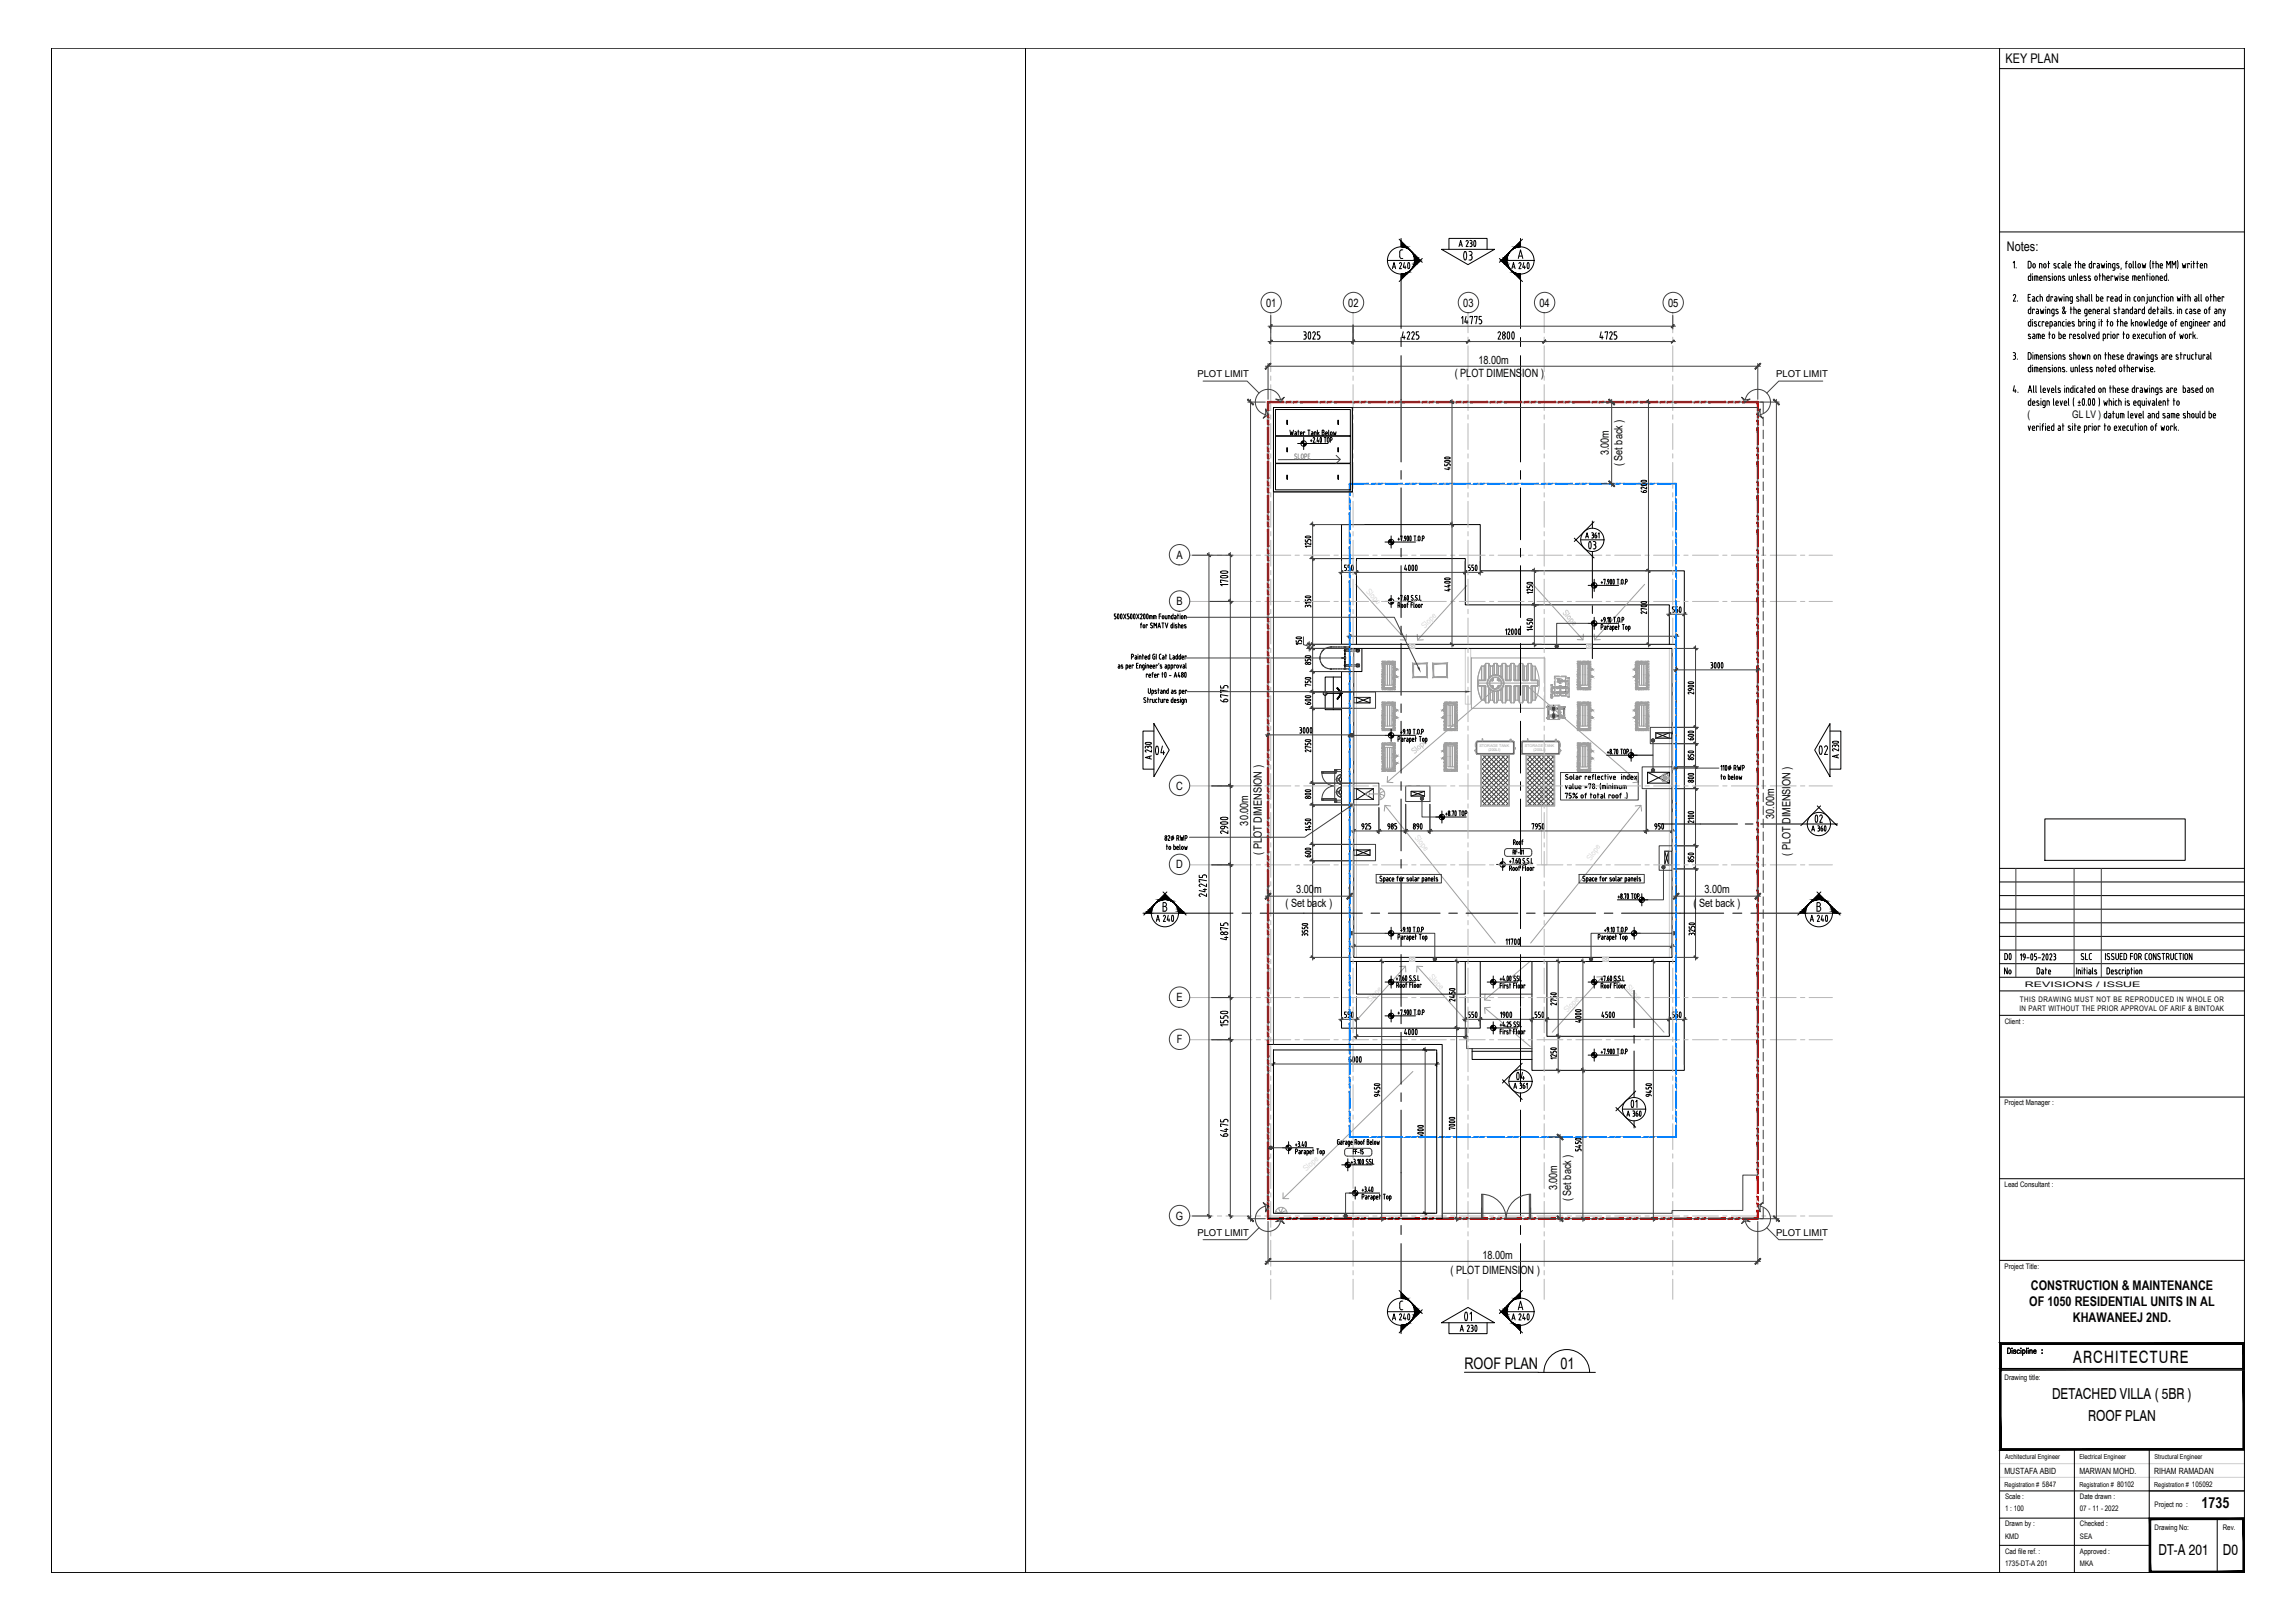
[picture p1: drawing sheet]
<svg xmlns="http://www.w3.org/2000/svg" width="841mm" height="594mm" viewBox="0 0 841 594" stroke-linecap="round" stroke-linejoin="round" font-family="sans-serif">
<defs><g id="words">
<text font-size="8.8" x="531.3" y="97">03</text>
<g font-size="8.4">
<text x="418.4" y="278">04</text>
<text x="661.5" y="278">02</text>
<text x="531.6" y="485.4">01</text>
</g>
<g font-size="7.5">
<text x="577.8" y="202.5">03</text>
<text x="660.8" y="302.7">02</text>
<text x="551.4" y="396.9">04</text>
<text x="593.4" y="407.1">01</text>
</g>
<g font-size="6.6">
<text x="732.4" y="352.8">D0</text>
<text x="760.6" y="353.1">SLC</text>
</g>
<text font-size="6.2" x="759.7" y="499.3">ARCHITECTURE</text>
<g font-size="5.8">
<text x="536.7" y="501.4">ROOF PLAN</text>
<text x="571.9" y="501.3">01</text>
</g>
<text font-size="5.7" x="733.8" y="357.7">No</text>
<text font-size="5.6" x="806.8" y="552.4">1735</text>
<g font-size="5.5">
<text x="752" y="512.3">DETACHED VILLA ( 5BR )</text>
<text x="765.2" y="520.3">ROOF PLAN</text>
<text x="791" y="569.5">DT-A 201</text>
<text x="814.6" y="569.5">D0</text>
</g>
<g font-size="4.9">
<text x="734.9" y="23.1">KEY PLAN</text>
<text x="735.4" y="91.9">Notes:</text>
<text x="744.2" y="472.6">CONSTRUCTION &amp; MAINTENANCE</text>
<text x="743.6" y="478.5">OF 1050 RESIDENTIAL UNITS IN AL</text>
<text x="759.6" y="484.3">KHAWANEEJ 2ND.</text>
</g>
<g font-size="4.2">
<text x="463.9" y="112.3">01</text>
<text x="494.1" y="112.3">02</text>
<text x="536.2" y="112.3">03</text>
<text x="564.1" y="112.3">04</text>
<text x="611.3" y="112.3">05</text>
<text x="541.8" y="133.4">18.00m</text>
<text x="533.1" y="138.2">( PLOT DIMENSION )</text>
<text x="589.5" y="166.8" transform="rotate(-90 589.5 166.8)">3.00m</text>
<text x="594.6" y="170.8" transform="rotate(-90 594.6 170.8)">( Set back )</text>
<text x="431.1" y="204.7">A</text>
<text x="431.1" y="221.6">B</text>
<text x="431" y="289.2">C</text>
<text x="650.2" y="299.9" transform="rotate(-90 650.2 299.9)">30.00m</text>
<text x="457.4" y="302.4" transform="rotate(-90 457.4 302.4)">30.00m</text>
<text x="462.4" y="313" transform="rotate(-90 462.4 313)">( PLOT DIMENSION )</text>
<text x="656.1" y="313.5" transform="rotate(-90 656.1 313.5)">( PLOT DIMENSION )</text>
<text x="431" y="318.1">D</text>
<text x="475" y="327.2">3.00m</text>
<text x="624.6" y="327.2">3.00m</text>
<text x="471.1" y="332.2">( Set back )</text>
<text x="620.6" y="332.2">( Set back )</text>
<text x="431.1" y="366.7">E</text>
<text x="431.2" y="382.1">F</text>
<text x="570.6" y="436" transform="rotate(-90 570.6 436)">3.00m</text>
<text x="575.7" y="440" transform="rotate(-90 575.7 440)">( Set back )</text>
<text x="430.9" y="446.7">G</text>
<text x="543.3" y="461.1">18.00m</text>
<text x="531.6" y="466.6">( PLOT DIMENSION )</text>
</g>
<g font-size="3.8">
<text x="743" y="153.2">(</text>
<text x="759.4" y="153.2">GL LV )</text>
</g>
<g font-size="3.5">
<text x="438.8" y="138.2">PLOT LIMIT</text>
<text x="650.9" y="138.2">PLOT LIMIT</text>
<text x="438.8" y="452.7">PLOT LIMIT</text>
<text x="650.9" y="452.7">PLOT LIMIT</text>
</g>
<g font-size="3.1">
<text x="734.6" y="539.9">MUSTAFA ABID</text>
<text x="762" y="539.9">MARWAN MOHD.</text>
<text x="789.4" y="539.8">RIHAM RAMADAN</text>
</g>
<g font-size="2.8">
<text x="742.1" y="361.3">REVISIONS / ISSUE</text>
<text x="740" y="370.3">IN PART WITHOUT THE PRIOR APPROVAL OF ARIF &amp; BINTOAK</text>
<text x="740.2" y="366.9">THIS DRAWING MUST NOT BE REPRODUCED IN WHOLE OR</text>
<text x="734.6" y="374.9">Client :</text>
<text x="734.6" y="404.8">Project Manager :</text>
<text x="734.6" y="434.7">Lead Consultant :</text>
<text x="734.6" y="464.6">Project Title:</text>
<text x="734.6" y="505.5">Drawing title:</text>
<text x="734.8" y="549.1">Scale :</text>
<text x="762.2" y="549.1">Date drawn :</text>
<text x="789.6" y="551.8">Project no :</text>
<text x="734.8" y="553.6">1 : 100</text>
<text x="762.2" y="553.6">07 - 11 - 2022</text>
<text x="734.8" y="559.1">Drawn by :</text>
<text x="734.8" y="563.5">KMD</text>
<text x="762.2" y="559.1">Checked :</text>
<text x="762.2" y="563.5">SEA</text>
<text x="789.6" y="560.3">Drawing No:</text>
<text x="814.5" y="560.3">Rev.</text>
<text x="734.8" y="569.1">Cad file ref. :</text>
<text x="762.2" y="569.1">Approved :</text>
<text x="734.8" y="573.5">1735-DT-A 201</text>
<text x="762.2" y="573.5">MKA</text>
</g>
<g font-size="2.6" fill="#9f9f9f">
<text x="572.2" y="250.1">BV</text>
<text x="568" y="256.1">ST</text>
<text x="570.4" y="253.3" transform="rotate(-90 570.4 253.3)">GV</text>
<text x="573.3" y="252.9">GV</text>
<text x="575.4" y="255.1" transform="rotate(-90 575.4 255.1)">GV</text>
</g>
<g font-size="2.5">
<text x="734.8" y="534.4">Architectural Engineer</text>
<text x="762" y="534.4">Electrical Engineer</text>
<text x="789.5" y="534.4">Structural Engineer</text>
<text x="734.6" y="544.6">Registration # 5847</text>
<text x="762" y="544.6">Registration # 80102</text>
<text x="789.4" y="544.6">Registration # 105092</text>
</g>
<g font-size="1.4" fill="#9f9f9f">
<text x="542.2" y="273.5">STORAGE TANK</text>
<text x="545.4" y="275.2">(200LI)</text>
<text x="558.8" y="273.5">STORAGE TANK</text>
<text x="562" y="275.2">(200LI)</text>
</g>
</g></defs>
<!-- layer: 1735 X Sheet A1|DRGSHT -->
<g fill="#000" stroke="#000" stroke-width=".37">
<path d="M732.8 491.8v10.3h.6zM732.8 491.8l.6 .6v9.7zM732.8 491.8l.6 .6 89.1-.6zM733.4 492.4l89.1-.6-.6 .6zM822.5 491.8l-.6 .6 .6 9.4zM821.9 492.4l.6 9.4h-.6z"/>
<path d="M732.8 491.8v10.3h.6zM732.8 491.8l.6 .6v9.7zM732.8 491.8l.6 .6 89.1-.6zM733.4 492.4l89.1-.6-.6 .6zM822.5 491.8l-.6 .6 .6 9.4zM821.9 492.4l.6 9.4h-.6z"/>
<path d="M732.8 531.1l89.1-.5h-88.6zM732.8 531.1l89.1-.5 .5 .5zM821.9 501.8v28.8l.5 .5zM821.9 501.8l.5-.5v29.8zM733.3 501.8h88.6l.5-.5zM732.8 501.3h89.6l-89.1 .5zM732.8 501.3l.5 29.3v-28.8zM732.8 501.3l.5 29.3-.5 .5z"/>
<path d="M787.6 575.9l34.3-.5h-33.7zM787.6 575.9l34.3-.5 .5 .5zM821.9 556.6v18.8l.5 .5zM821.9 556.6l.5-.5v19.8zM788.2 556.6h33.7l.5-.5zM787.6 556.1h34.8l-34.2 .5zM787.6 556.1l.6 19.3v-18.8zM787.6 556.1l.6 19.3-.6 .5z"/>
</g>
<path d="M732.8 536.1h89.7M732.8 541.1h89.7" fill="none" stroke="#cecece" stroke-width=".37"/>
<!-- layer: 1735 X Sheet A1|DRGSHTBDR -->
<g fill="none" stroke="#000" stroke-width=".37">
<path d="M18.9 17.7h803.6v558.3h-803.6zM732.8 17.7v558.3M732.8 25.1h89.7M732.8 84.9h89.7M732.8 318.1h89.7M732.8 338h89.7M732.8 333h89.7M732.8 328h89.7M732.8 323h89.7M732.8 348h89.7M732.8 343h89.7M732.8 357.9h89.7"/>
<path d="M732.8 353h89.7M732.8 371.9h89.7M732.8 362.9h89.7M732.8 401.8h89.7M732.8 431.7h89.7M732.8 461.6h89.7M787.6 546.1h34.9M812.5 556.4v19.6"/>
</g>
<!-- layer: 1735 X Sheet A1|DRGSHT -->
<path d="M732.8 501.2h89.7M732.8 531.1h89.7M760.2 531.1v44.9M732.8 556h89.7M732.8 546.1h89.7M732.8 566h54.8" fill="none" stroke="#000" stroke-width=".37"/>
<!-- layer: 1735 X Sheet A1|DRGTITLETXT -->
<g fill="none" stroke="#000" stroke-width=".37">
<path d="M747.5 356.1l-.2-1.4-.8-.2v2.2h.6l.4-.6M748.2 355.2h.3M748.5 355.2l.3 .3 .1 1.2h-.7v-.7h.7M749.5 355.2h.6M749.7 354.5v2.2M751.5 355.7l-.2-.4h-.4l-.2 1.1 .1 .3h.7M751.5 355.7v.3h-.8M761 354.5v2.2M762 355.2l.3 .3 .1 1.2M762.1 355.2h-.5v1.5M763 355.2v1.5M763.8 354.5v2.2"/>
<path d="M764.8 355.2v1.5M765.8 355.2l.3 .3 .1 1.2h-.7v-.7h.7M766.8 354.5l.2 2.2M767.6 356.6l.5 .1M767.8 355.2l-.2 .5 .8 .6-.3 .4M773.1 355.2l-.3-.7h-.7v2.2h.7l.3-.6M773.1 355.2v.9M773.7 356h.8l-.2-.7-.5 .2-.1 .9 .3 .3M774 356.7h.5M775.7 356.1l.1 .6-.7-.1M775.8 355.4l-.5-.2-.2 .3 .7 .6M776.8 355.2l-.3 .3v.8l.3 .4"/>
<path d="M776.9 356.7h.2M776.9 355.2h.2M778.3 355.5v-.3h-.6v1.5M778.9 354.5v.1M778.9 355.2v1.5M779.9 355.2l.3 .3 .1 .8-.2 .4h-.6M779.9 355.2h-.4v2.3M780.9 355.2h.6M781.1 354.5v2.2M782.1 354.5v.1M782.1 355.2v1.5M782.9 355.3h.4l.2 .4-.1 .8-.3 .2-.4-.5z"/>
<path d="M784.5 355.2l.3 .3 .1 1.2M784.5 355.2h-.4v1.5M735.7 493.7a1 1 0 0 1 1.1 1 1 1 0 0 1-1.1 1zM737.3 493.7v.2zM737.3 494.5v1.2M738.7 494.7l-.3-.3-.5 .1v.4l.7 .3 .1 .3-.3 .2-.5-.2M740.1 494.7a.54 .54 0 0 0-.8 0 .54 .54 0 0 0 0 .8 .54 .54 0 0 0 .8 0M740.6 493.7v.2zM740.6 494.5v1.2M741.2 494.7l.2-.2a.56 .56 0 0 1 .7 .6 .56 .56 0 0 1-.9 .4M741.2 494.4v2M742.6 493.7v2"/>
<path d="M743.3 493.7v.2zM743.3 494.5v1.2M743.9 494.8l.3-.4 .4 .1 .1 1.2M743.9 494.4v1.3M745.2 495h.9l-.1-.5a.56 .56 0 0 0-.8 .6 .56 .56 0 0 0 .9 .4M748.3 494.4h.1M748.3 495.5v.2z"/>
</g>
<!-- layer: 1735 X Sheet A1|DRGSHTBDR -->
<path d="M738.7 318.1v39.8M760.1 318.1v39.8M770 318.1v39.8" fill="none" stroke="#404040" stroke-width=".37"/>
<!-- layer: 0 -->
<path d="M749.4 299.9h51.4v15.2h-51.4zM787.6 531.1v44.6" fill="none" stroke="#000" stroke-width=".37"/>
<!-- layer: 1735 X Sheet A1|05- -TEXT-3 -->
<g fill="none" stroke="#000" stroke-width=".37">
<path d="M737.8 96.3l.4-.6v2.5M738.8 98v.2M743.7 98.2h-.5v-2.5l.8 .1 .3 .4v1.5l-.6 .5M745 97.6l.4 .6 .4-.6M745 97.6v-.8l.4-.3 .4 .3 .1 .8M747.4 98.2v-1.7l.8 .3 .1 1.4M748.9 97.6l.5 .6 .4-.6M748.9 97.6l.1-.8 .4-.3 .3 .3 .1 .8M750.5 96.5h.6M750.7 95.7v2.5M753.4 97.5v.6l-.7-.1M753.4 96.7l-.5-.2-.3 .3 .2 .3 .6 .4"/>
<path d="M754.6 96.5l-.4 .3v.9l.4 .5M754.6 98.2h.3M754.6 96.5h.3M755.6 96.5h.4M755.8 97.4l-.3 .4 .3 .4M755.9 97.3h.5M756 96.5l.3 .3 .1 1.4h-.5M757 97.9l.3 .3M757.1 95.7v2.2M757.9 97.1l.5-.6 .4 .6M757.9 97.1l.1 .9 .3 .2M758.3 98.2h.5"/>
<path d="M758.8 97.1v.2h-.9M760.3 96.5h.7M760.6 95.7v2.5M761.7 96.5h.5M761.7 95.7v2.5M762.2 96.5l.3 .3v1.4M763.2 97.8l.3 .4M763.2 97.1v.7M763.2 97.1l.4-.6 .5 .6M763.5 98.2h.6M764.1 97.1v.2h-.9M766 96.5h.5"/>
<path d="M766.5 95.7v2.5l-.9-.3v-1.1l.4-.3M767.8 96.8v-.3h-.7v1.7M768.6 96.5h.4M768.8 97.4l-.4 .4 .4 .4M768.8 97.3h.5M768.9 96.5l.4 .3v1.4h-.5M770 96.5l.3 1.7 .4-1.1 .3 1.1 .3-1.7M772 95.7v.1M772 96.5v1.7M773.1 96.5l.4 .3v1.4M773.1 96.5h-.5v1.7M774.3 99h.4"/>
<path d="M774.5 96.5l-.3 .3v1.1l.8 .3M774.5 96.5h.5v2l-.4 .5M775.7 98l.6 .2M776.5 96.7l-.5-.2-.3 .3 .8 .8-.2 .6M777.4 98.2l-.2 .5M778.9 96.5h.6M779.1 96.2v2M779.5 95.7l-.4 .5M780.2 97.1l.4-.6 .5 .6M780.2 97.6l.4 .6 .5-.6M780.2 97.1v.5M781.1 97.1v.5"/>
<path d="M781.7 97.9l.2 .3M781.7 95.7v2.2M782.6 97.9l.2 .3M782.6 95.7v2.2M783.5 97.1l.4-.6 .4 .6M783.5 97.6l.4 .6 .4-.6M783.5 97.1v.5M784.4 97.1v.5M785 96.5l.4 1.7 .3-1.1 .3 1.1 .3-1.7M788.1 95.4l-.2 1.5 .2 1.5M788.7 96.5h.7M789 95.7v2.5"/>
<path d="M790.1 96.5h.5M790.1 95.7v2.5M790.6 96.5l.3 .3v1.4M791.6 97.1l.4-.6 .5 .6M791.6 97.1l.2 1 .7 .1M792.5 97.1v.2h-.9M794 98.2v-2.5l.7 1.4 .6-1.4v2.5M796 98.2v-2.5l.6 1.4 .7-1.4v2.5M797.9 95.4l.3 1.5-.3 1.5M799.7 96.5l.4 1.7 .3-1.1 .3 1.1 .3-1.7M802.4 96.8v-.3h-.7v1.7M803 95.7v.1"/>
<path d="M803 96.5v1.7M803.7 96.5h.6M803.9 95.7v2.5M805 96.5h.6M805.2 95.7v2.5M806.3 97.1l.4-.6 .5 .6M806.3 97.1l.2 1 .7 .1M807.2 97.1v.2h-.9M808.3 96.5l.4 .3v1.4M808.3 96.5h-.5v1.7M737.8 108.3a.47 .47 0 0 1 .7-.4 .47 .47 0 0 1 .1 .8l-.8 1.6h.9M739.3 110.2v.1"/>
<path d="M743.2 108.9h.7M743.7 101.1l-.4 .2v1l.4 .5M743.7 113.2l-.4 .3v.9l.4 .5M743.7 117.8l-.4 .3v.9l.4 .5M743.7 101.1h.5M743.7 113.2h.5M743.7 117.8h.5M744.1 107.8h-.9v2.5h.9M744.2 100.3v2.4h-.5M744.2 112.4v2.5h-.5M744.2 117v2.5h-.5M744.8 100.3v.1"/>
<path d="M744.8 101.1v1.6M744.8 117v.1M744.8 117.8v1.7M744.9 108.7h.5l.2 .5 .1 1.1h-.8v-.7l.8-.1M745.5 113.5v-.3h-.7v1.7M746.2 101.1v1.6M746.3 118l-.5-.2-.3 .3 .7 .7a.46 .46 0 0 1 0 .7 .46 .46 0 0 1-.7-.2M746.3 113.2l.5 .1 .2 .4v1.2l-.7-.1v-.7h.7M746.4 101.1l.4 .2v1.4M746.4 101.1h-.9v1.6M747 108.7l-.7 .2v.9l.2 .4 .5 .1M747.6 108.7l.8 .2 .1 1.4"/>
<path d="M747.6 107.8v2.5M747.7 113.2l.3 1.7 .4-1.1 .3 1.1 .3-1.7M747.7 117.8l-.6 .2-.1 1 .2 .4h.5M747.8 102.7h.6M748.3 101.6l-.2-.4-.6 .2v.9l.3 .5M748.4 101.6v.3h-.9M749 102.7v-1.6l.8 .2 .1 1.4M749 118.1v-.3h-.6v1.6M749.7 112.4v.2M749.7 113.2v1.7M750 119.4h.6M750.3 114.9v-1.7l.8 .3 .1 1.4"/>
<path d="M750.5 118.4l-.2-.5-.6 .2v.9l.3 .5M750.5 102.6l.7 .1M750.6 118.3v.3h-.9M750.9 107.8v2.5l-.7-.1-.1-1.3 .8-.2M751.2 119.4l.8-.2-.1-1.3-.7-.1v2.5M751.3 101.2l-.5-.1-.2 .2 .8 .9-.3 .6M752.1 100.3v.1M752.1 101.1v1.6M752.2 108.9v-.2h-.6v1.6M752.7 114.9l-.8-.3v-1.1l.4-.3h.4v2l-.2 .4-.5 .1M752.8 117.8l.6 .1 .2 .4v1.1h-.7v-.7l.7-.1M753 101.2h.4l.2 .4v.9l-.4 .2-.5-.5z"/>
<path d="M753 108.7h.6l.2 .5v1.1h-.8v-.7l.8-.1M754.2 113.4l-.5-.2-.3 .3 .7 .7a.46 .46 0 0 1 0 .7 .46 .46 0 0 1-.7-.1M754.4 108.7l.4 1.6 .3-1.1 .3 1.1 .3-1.6M754.8 101.1l.3 .2 .1 1.4M754.8 117.8l.3 .2 .1 1.4M754.8 101.1h-.5v1.6M754.8 117.8h-.5v1.6M756.4 107.8v.2M756.4 108.7v1.6M756.5 117.8l-.7 .2v1l.2 .4h.5M756.6 101.2l-.5-.1-.3 .2 .8 .8a.46 .46 0 0 1-.1 .7 .46 .46 0 0 1-.7-.2M757 110.3v-1.6l.9 .2v1.4"/>
<path d="M757.1 114.1l-.9 .8-.4-.3 .8-1.7-.4-.5-.2 .6 .9 1.9M757.1 117v.1M757.1 117.8v1.6M757.8 118.6h.9l-.3-.7-.6 .2v.9l.1 .4h.8M758.2 101.1l.1 1.4 .8 .2v-1.6M758.7 113.2h.6M758.9 112.4v2.5M759.5 110.3l-.9-.2v-1.2l.4-.2h.5v2l-.2 .4h-.6M759.5 118.4l.5 .4M760 113.2l.8 .3 .1 1.4M760 112.4v2.5M760 118.8l.1 .6-.8-.1"/>
<path d="M760.1 117.9h-.7v.5M760.2 101.1l.4 .2 .1 1.4M760.3 101.1h-.5v1.6M761.3 100.3v2.2l.2 .2M761.5 114.1h.9l-.2-.8-.6 .2-.1 1 .2 .3 .7 .1M761.7 117v2.4h.7l.2-1.4-.9-.2M761.8 108.8l-.5-.1-.3 .2 .7 .8a.46 .46 0 0 1 0 .6 .46 .46 0 0 1-.7-.1M762.2 101.9h.9l-.3-.7-.6 .2v.9l.1 .4h.8M762.5 108.7l.9 .2v1.4M762.5 107.8v2.5M763.9 113.7l.2-.4 .7-.1v2.3l-.8 .2M763.9 114.4l.2 .4 .7 .1"/>
<path d="M763.9 118.1v-.3h-.6v1.6M763.9 113.7v.7M764.2 108.7h.4M764.5 101.2l-.5-.1-.3 .2 .7 .8a.45 .45 0 0 1 0 .7 .45 .45 0 0 1-.7-.2M764.6 108.7l.3 .2 .1 1.4h-.8v-.8h.8M764.6 117v.1M764.6 117.8v1.6M765.3 119.4v-1.6l.8 .2v1.4M765.5 114.1h.9l-.3-.8-.6 .2v1l.1 .3 .8 .1M765.6 107.8v2.2l.2 .3M766 101.2l-.5-.1-.2 .2 .7 .8a.46 .46 0 0 1-.1 .6 .46 .46 0 0 1-.6-.1M766.5 107.8v2.2l.2 .3"/>
<path d="M767 114.9v-1.7l.8 .3 .1 1.4M767.7 119.4l-.9-.2v-1.2l.4-.2h.5v2l-.2 .4-.6 .1M767.7 101.6l.2-.4h.4l.3 1-.5 .5-.4-.5M767.7 101.6v.6M768.2 107.8v2.5l.7-.1 .2-1.3-.9-.2M768.5 114.1h.9l-.2-.8-.6 .2-.1 1 .2 .3 .7 .1M769.2 101.1h.7M769.2 117v.1M769.2 117.8v1.6M769.4 100.2v2.5M769.8 109.9l.1 .4h.8M769.8 109.5h.9l-.3-.7-.6 .1v1"/>
<path d="M769.9 117.8h.6M770.1 117v2.4M770.5 101.1l.9 .2v1.4M770.5 100.2v2.5M770.7 113.5v-.3h-.6v1.7M771.5 113.2l.6 .1 .2 .4v1.2l-.7-.1v-.7h.7M772 117.8h.7M772.1 101.9h.8l-.2-.7-.6 .1-.1 1 .2 .4h.7M772.3 117v2.4M772.9 108.9v-.2h-.7v1.6M772.9 112.4v2.2l.2 .3M773.5 109.9l.3 .4"/>
<path d="M773.5 109.5h.9l-.2-.7-.6 .1-.1 1M773.6 117.9h.4l.2 .4v.9l-.4 .2-.4-.5zM773.8 110.3h.6M774.3 101.3v-.2h-.7v1.6M774.9 101.1l.3 1.6 .4-1.1 .3 1.1 .3-1.6M775.1 108.7h.6l.2 .5v1.1h-.7v-.8h.7M775.4 113.4l-.5-.2-.2 .3 .7 .7a.46 .46 0 0 1-.1 .7 .46 .46 0 0 1-.6-.1M775.8 117.8h.6M776 117v2.4M776.2 113.2h.7M776.4 112.4v2.5M776.6 109.1v.7"/>
<path d="M776.9 100.2v.2M776.9 101.1v1.6M777.1 117.8l.8 .2 .1 1.4M777.1 117v2.4M777.4 107.8v2.5l-.7-.1-.1-.4M777.4 108.7h-.7l-.1 .5M777.7 113.2h.3M777.7 101.7l.6 .3a.46 .46 0 0 1-.1 .7 .46 .46 0 0 1-.7-.1M778 113.2l.4 .3v1.4l-.7-.1v-.7h.7M778.3 101.2l-.7-.1 .1 .6M779 107.8v.2M779 108.7v1.6"/>
<path d="M779.1 102.3l.3 .4M779.1 114.9v-1.7l.8 .3v1.4M779.1 101.9h.9l-.3-.7-.5 .1-.1 1M779.4 102.7h.6M779.5 118.3l-.2-.4h-.5l-.2 1.1 .2 .4h.7M779.5 118.3v.3h-.9M779.6 110.3v-1.6l.9 .2v1.4M781 117v2.4M781.5 112.4v2.5l-.7-.1-.1-1.3 .8-.3M781.5 118.3l.4 1.1M781.9 118.1l-.9 .5M782.2 101.1v1.6"/>
<path d="M782.2 113.2l.6 .1 .2 .4v1.2l-.7-.1v-.7h.7M782.4 101.1l.4 .2v1.4M782.4 108.7l-.3 .2-.1 .9 .4 .5M782.4 101.1h-.9v1.6M782.4 108.7h.3M782.4 110.3h.3M782.6 119.4v-1.6l.8 .2 .1 1.4M783.5 102.3l.3 .4M783.6 108.8h.4l.2 .4v.8l-.4 .3-.4-.5zM783.8 102.7h.6M784.3 101.6l-.2-.4h-.4l-.2 1.1M784.3 113.5v-.3h-.6v1.7"/>
<path d="M784.4 101.6v.3h-.9M784.9 110.3v-1.6l.8 .2 .1 1.4M785 118.3l-.2-.4h-.5l-.2 1 .4 .5 .5-.5M785 113.7v.7M785 118.3v.6M785 102.7v-1.6l.8 .2 .1 1.4M785.7 117.8l.3 1.6 .3-1.1 .3 1.1 .4-1.6M785.9 112.4v2.5l-.7-.1-.2-.4M785.9 113.2l-.7 .1-.2 .4M786.5 101.1h.7M786.8 100.2v2.5M786.9 108.7v1.9l-.5 .5"/>
<path d="M786.9 107.8v.2M787.5 108.7l.1 1.4 .8 .2v-1.6M787.6 117v2.2l.2 .2M787.9 100.2v.2M787.9 101.1v1.6M788.3 112.4v2.5l-.7-.1-.2-1.3 .9-.3M788.5 118.6h.9l-.3-.7-.5 .2-.1 .9 .2 .4h.7M788.9 114.1h.9l-.2-.8-.6 .2-.1 1 .2 .3 .7 .1M789.1 110.3v-1.6l.8 .2 .1 1.4M789.4 101.6l-.5-.5-.4 .5 .2 1h.5l.2-.4M789.4 101.6v.6M790 118.3v.6"/>
<path d="M790.1 102.7v-1.6l.8 .2v1.4M790.5 113.2h.6M790.7 112.4v2.5M790.9 117v2.4h-.7l-.2-.4M790.9 117.8l-.7 .1-.2 .4M791.3 108.7l-.7 .2v.9l.2 .4 .5 .1M791.6 101.9h.9l-.3-.7-.6 .1v1M791.6 102.3l.1 .4h.8M791.9 113.2l.6 .1 .2 .4v1.2l-.8-.1v-.7h.8M791.9 108.7h.7M792 117.8l-.4 .2v.9l.4 .5M792 117.8h.5v2l-.2 .4-.6 .1"/>
<path d="M792 119.4h.5M792.2 107.8v2.5M793.1 118.6h.9l-.2-.7-.6 .2-.1 .9 .2 .4h.7M793.2 107.8v.2M793.2 108.7v1.6M793.3 112.4v.2M793.3 113.2v1.7M794 114.6l.2 .3M794 100.2v2.5l-.7-.1-.1-1.3 .8-.2M794 112.4v2.2M794.1 108.8h.4l.3 .4-.1 .8-.4 .3-.4-.5zM794.7 102.6v.1"/>
<path d="M795 113.9l.6 .3a.46 .46 0 0 1-.1 .7 .46 .46 0 0 1-.7-.1M795.4 110.3v-1.6l.9 .2v1.4M795.6 113.4l-.6-.1v.6M795.7 117.9h.5l.2 .4-.1 .9-.3 .2-.5-.5zM796.4 114.7v.2M797.1 117.8h.6M797.7 117l-.4 .5v1.9M797.8 108.7l.4 1.6 .3-1.1 .3 1.1 .4-1.6M797.9 112.4v.1M797.9 113.2v1.7M798.6 114.9v-1.7l.8 .3 .1 1.4M799.8 107.8v.2"/>
<path d="M799.8 108.7v1.6M800.1 118.3l-.2-.4h-.4l-.3 1.1 .2 .4h.7M800.1 118.3v.3h-.9M800.5 108.7h.6M800.7 107.8v2.5M800.8 119.4v-1.6l.8 .2 .1 1.4M801.4 113.2l-.4 .5 .1 .9 .3 .3M801.4 113.2h.3M801.4 114.9h.3M801.8 108.7l.8 .2 .1 1.4M801.8 107.8v2.5M802.3 118.3l.2-.4 .7-.1v2.2l-.8 .3"/>
<path d="M802.3 119l.2 .4h.7M802.3 118.3v.6M802.4 113.2l.6 .1 .2 .4v1.2l-.7-.1v-.7h.7M803.9 117v.1M803.9 117.8v1.6M804.3 108.7h.4M804.5 119.4v-1.6l.8 .2 .1 1.4M804.6 113.4l-.5-.2-.2 .3 .1 .4 .6 .3a.45 .45 0 0 1-.1 .7 .45 .45 0 0 1-.6-.2M804.7 108.7l.3 .2 .1 1.4h-.7v-.8h.7M805.4 114h.9l-.2-.7-.6 .2-.1 1 .1 .3 .8 .1M805.7 107.8v2.2l.2 .3M806 118.6h.9l-.2-.7-.6 .2-.1 .9 .2 .4h.7"/>
<path d="M806.6 107.8v2.2l.2 .3M807.6 118.6h.9l-.3-.7-.6 .2v.9l.1 .4h.8M808 113.3h.5l.2 .5-.1 .8-.3 .3-.5-.6zM808.6 108.8h.4l.2 .4v.8l-.4 .3-.4-.5zM809.3 113.2h.7M809.8 118.1v-.3h-.7v1.6M809.9 108.7h.7M810 112.4l-.4 .6v1.9M810.1 107.8v2.5M811.2 108.7l.8 .2 .1 1.4M811.2 107.8v2.5M811.4 117.8l.6 .1 .2 .4v1.1h-.7v-.7l.7-.1"/>
<path d="M811.6 113.2h.4M812 113.2l.4 .3v1.4l-.7-.1v-.7l.7-.1M812.8 109.2l.4-.5 .4 .2v.6h-.8M812.8 109.9l.1 .4h.7M812.8 109.2v.7M812.9 119.4v-1.6l.8 .2v1.4M813.1 114.9v-1.7l.8 .3 .1 1.4M814.6 113.2l.5 1.7M815 108.9v-.2h-.7v1.6M815.3 117v2.4h-.7l-.2-1.4 .9-.2M815.5 113.2l-.7 2.5h-.2M737.8 129.1l.7 .3v.6l-.3 .2"/>
<path d="M738 130.2h.2M738.2 130.2l.4 .6M738.6 131.1l-.2 .4-.6 .1M738.6 130.8v.2M739.3 131.5v.1M743.4 123l.6 .4a.46 .46 0 0 1 0 .7 .46 .46 0 0 1-.7-.2M743.7 134.5l-.4 .3v.9l.4 .5M743.7 134.5h.5M743.7 131.6h-.5v-2.5l.8 .1 .3 .4v1.6l-.6 .4M744.1 122.5h-.7v.5M744.2 133.7v2.5h-.5M744.8 133.7v.1"/>
<path d="M744.8 134.5v1.7M745 122.4h.3M745 129.1v.2M745 130v1.6M745.3 122.4l.4 .2v1.4h-.7v-.7l.7-.1M745.7 131.6v-1.6l1.2 .2 .1 1.4M746.2 134.5v1.7M746.3 130v1.6M746.4 124v-1.6l1.2 .2 .1 1.4M746.4 134.5l.4 .3v1.4M746.4 134.5h-.9v1.7M747 122.4v1.6"/>
<path d="M747.6 130.5l.5-.5 .4 .5M747.6 130.5v.9l.3 .2M747.8 136.2h.6M747.9 131.6h.6M748.3 135.1l-.2-.5-.6 .2v1l.3 .4M748.3 123.2h.9l-.2-.7-.6 .2-.1 .9 .2 .4h.7M748.4 135.1v.2h-.9M748.5 130.5v.3h-.9M749.1 131.6v-1.6l.9 .2v1.4M749.5 134.5l.3 .3 .1 1.4M749.5 134.5h-.5v1.7M750.7 131.5l.6 .1"/>
<path d="M750.8 122.4h.6M751 121.5v2.5M751.3 134.7l-.5-.2-.2 .3 .7 .7a.46 .46 0 0 1-.1 .7 .46 .46 0 0 1-.7-.2M751.4 130.1l-.4-.1-.3 .2 .8 .9-.2 .5M752.1 133.7v.1M752.1 134.5v1.7M752.2 129.1v.2M752.2 129.9v1.7M752.9 130.5l.4-.5 .4 .5M752.9 131.1l.4 .5 .4-.5M752.9 130.5v.5M752.9 122.9l-.4-.5-.4 .5 .2 1h.4l.2-.4"/>
<path d="M753 122.9v.6M753 134.6h.4l.2 .5v.8l-.4 .3-.5-.6zM753.8 130.5v.5M754.5 121.5v2.5h.7l.2-.5M754.5 122.4l.8 .2 .1 .9M754.8 134.5l.3 .3 .1 1.4M754.8 134.5h-.5v1.7M754.9 130l.4 .2v1.4M754.9 129.9h-.5v1.7M755.8 136l.6 .2M755.9 131.5l.6 .1M756 123.2h.9l-.2-.7-.6 .2-.1 .9 .2 .4h.7"/>
<path d="M756.6 134.7l-.5-.2-.3 .3 .8 .8-.2 .6M756.7 130.1l-.5-.1-.2 .2 .8 .8-.3 .6M757.4 136v.2M758.4 131.5l.6 .1M758.9 134.5v1.2M759.1 122.6v-.2h-.7v1.6M759.1 130.1l-.5-.1-.2 .2 .8 .8-.2 .6M759.8 134.5v1.7l-.7-.1-.2-.4M759.9 129.9l.8 .3 .1 1.4M759.9 129.1v2.5M760.1 124h.5M760.6 122.9l-.2-.4-.6 .2-.1 .9 .4 .4"/>
<path d="M760.6 122.9v.3h-.9M760.9 134.5l.4 .5M760.9 134.5h-.5v1.7M761.3 135v1.2M761.7 130h.4l.2 .5v.8l-.4 .3-.5-.6zM762 133.7v2.2l.2 .3M762 123.4v.5h-.7M762 122.5l-.4-.1-.3 .2 .7 .7M762.8 122.9l.5-.5 .4 .5M762.8 135.3h.9l-.2-.7-.6 .2-.1 1 .2 .3 .7 .1M762.8 122.9v.6M763 129.9l.3 1.7 .3-1.1 .4 1.1 .3-1.7"/>
<path d="M763.7 122.9l-.2 1h-.5l-.2-.4M764.4 121.5v2.2l.2 .3M764.6 134.5l-.2 .5 .7 .5a.46 .46 0 0 1-.1 .7 .46 .46 0 0 1-.6-.2M764.6 134.5l.5 .2M765 131.6v-1.7l.8 .3v1.4M765.3 122.4l.4 1.6 .4-1.6M766.7 134.7l-.5-.2-.3 .3 .7 .7a.46 .46 0 0 1 0 .7 .46 .46 0 0 1-.7-.2M766.8 122.9l.4-.5 .4 .5M766.8 122.9l.1 1.1h.8M767.6 130h.4l.2 .5v.8l-.4 .3-.4-.6zM767.7 122.9v.3h-.9M768.7 122.4l-.3 .2-.1 .9 .4 .5"/>
<path d="M768.7 122.4h.5M768.9 131.6v-1.7l.8 .3 .1 1.4M769.2 121.5v2.5h-.5M769.2 135l-.2-.4-.7-.1v1.7M769.2 135v1.2M770.1 134.6h.4l.2 .5v.8l-.4 .3-.4-.6zM771.2 122.4l.3 .2v1.2l-.8 .2M771.2 122.4h-.5v2.4M771.3 129.9h.7M771.4 134.5h.7M771.5 129.1v2.5M771.6 133.7v2.5"/>
<path d="M772.6 129.9l.9 .3v1.4M772.6 129.1v2.5M772.7 135.7l.2 .4 .7 .1M772.7 135.3h.9l-.2-.7-.6 .2-.1 .9M772.9 122.6v-.2h-.6v1.6M773.6 121.5v.2M773.6 122.4v1.6M774.2 130.8h.9l-.3-.8-.6 .2v1l.1 .3 .8 .1M774.2 122.9l.5-.5 .4 .5M774.2 122.9l.2 1h.5l.2-.4M775.1 122.9v.6M775.1 133.7v2.5l-.8-.3-.1-.9"/>
<path d="M775.1 134.5l-.7 .1-.2 .4M775.7 131.5l.6 .1M776.4 122.6v-.2h-.6v1.6M776.5 130.1l-.5-.2-.3 .3 .8 .8-.2 .6M776.9 134.6h.4l.2 .5v.8l-.4 .3-.4-.6zM777.3 130.8h.8l-.2-.8-.6 .2-.1 1 .2 .3 .7 .1M778 122.4h.6M778.2 121.5v2.5M778.2 134.5h.7M778.4 133.7v2.5M779.3 122.9l.4-.5 .4 .5M779.3 122.9l.2 1h.4l.2-.4"/>
<path d="M779.5 134.5l.7 .1 .2 .4M779.5 133.7v2.5M780.2 122.9v.6M780.4 135v1.2M780.5 129.1v2.5l-.7-.1-.1-1.3 .8-.3M781 135.7l.2 .4 .7 .1M781 135.1l.5-.6 .4 .3v.5h-.8M781.1 135.1v.6M781.7 122.9l.4-.5 .4 .5M781.7 122.9v.9l.9 .2M781.8 130.2v-.3h-.6v1.7M782.6 122.9v.3h-.9"/>
<path d="M782.6 129.9l.6 .1 .2 .4v1.2l-.7-.1v-.7h.7M783.2 122.4l.9 1.6M783.2 134.8v-.3h-.6v1.7M783.9 134.5l.3 1.7 .4-1.1 .3 1.1 .3-1.7M784 129.9l.4 1.7 .3-1.1 .3 1.1 .4-1.7M784.1 122.4l-.9 1.6M784.8 122.9v.9l.8 .2M784.8 122.9l.4-.5 .4 .5M785.6 122.9v.3h-.8M785.9 133.7v.1M785.9 134.5v1.7M786 129.1v.2"/>
<path d="M786 129.9v1.7M786.3 123.5l.2 .4 .4 .1M786.3 122.8v.7M786.7 122.4l-.4 .4M786.7 131.6v-1.7l.8 .3 .1 1.4M786.7 122.4h.2M787.3 134.7l-.5-.2-.3 .3 .8 .7a.46 .46 0 0 1-.1 .7 .46 .46 0 0 1-.7-.2M787.6 122.4l.1 1.4 .3 .2h.5v-1.6M788.2 130.4l.2-.4 .7-.1-.1 2.3-.7 .2M788.2 131.1l.2 .4 .7 .1M788.2 130.4v.7M788.9 135.1l-.2-.5h-.4l-.2 1.1 .1 .4 .8 .1"/>
<path d="M789 135.1v.2h-.9M789.1 122.4h.7M789.4 121.5v2.5M789.6 136v.2M790.5 121.5v.2M790.5 122.4v1.6M790.5 130.1l-.5-.2-.2 .3 .7 .7a.46 .46 0 0 1-.1 .7 .46 .46 0 0 1-.7-.1M791.1 122.9l.1 .8 .4 .3 .3-.3 .1-.8M791.1 122.9l.5-.5 .4 .5M792.3 129.9l.6 .1 .1 .4v1.2l-.7-.1v-.7h.7M793.1 122.4l.4 .2v1.4M793.2 122.4h-.5v1.6"/>
<path d="M794.4 130.2v-.3h-.7v1.7M795 130.8h.9l-.2-.8-.6 .2-.1 1 .2 .3 .7 .1M795.1 122.9v.8l.4 .3 .4-.3v-.8M795.1 122.9l.4-.5 .4 .5M796.6 122.4h.7M796.8 122.1v1.9M797.2 121.5l-.4 .6M797.6 130.5l.5 .4a.45 .45 0 0 1 0 .7 .45 .45 0 0 1-.7-.1M798.2 130.1l-.7-.1v.6M798.8 122.4l.3 1.6 .4-1.1 .3 1.1 .3-1.6M799 129.9h.6M799.2 129.1v2.5"/>
<path d="M800.8 122.9v.8l.4 .3 .4-.3 .1-.8M800.8 122.9l.4-.5 .4 .5M800.9 130.2v-.3h-.6v1.7M801.6 129.9v1.2M802.5 129.9v1.7l-.7-.1-.2-.4M803 122.6v-.2h-.7v1.6M803.1 131.1l.2 .4 .5 .1M803.1 130.4v.7M803.6 121.5v2.5M803.8 129.9l-.5 .1-.2 .4M804.1 122.9l.4 1.1M804.5 129.9h.6"/>
<path d="M804.5 122.6l-.9 .6M804.7 129.1v2.5M805.2 123.9v.1M805.8 129.9v1.4l.3 .3h.6v-1.7M808 130.2v-.3h-.7v1.7M808.7 129.9l.6 .1 .2 .4v1.2l-.7-.1v-.7l.7-.1M810.1 129.1v2.2l.3 .3M738.2 141.3l-.4 1.9h1M738.5 142.6v1.1M739.5 143.6v.1M743.2 143.7l.7-2.4 .7 2.4M743.2 156l.5 1.6 .4-1.6"/>
<path d="M743.4 143.1h1M743.7 146.8l-.4 .3v.9l.4 .5M743.7 146.8h.5M744.2 146v2.4h-.5M744.8 156.8h.9l-.3-.7-.6 .2v.9l.1 .4h.8M744.8 147.6h.9l-.2-.7h-.4l-.3 .5 .1 .9 .3 .2M745.2 148.4h.5M745.2 141.3v2.2l.2 .2M746.1 141.3v2.2l.2 .2M746.4 148.3l.6 .2M747 156.3v-.3h-.7v1.6M747.1 147l-.5-.2-.2 .3 .8 .8-.2 .6"/>
<path d="M747.6 155.2v.1M747.6 156v1.6M747.8 141.3v2.2l.3 .2M747.9 146v.1M747.9 146.8v1.6M748.3 156h.6M748.7 142.7l.4-.6 .4 .3 .1 .5h-.9M748.7 143.3l.2 .4h.7M748.7 142.6v.7M748.9 155.2l-.4 .5v1.9M748.9 146.8l-.3 .5v.9l.3 .3M749 146.8h.5v2l-.2 .4-.6 .1"/>
<path d="M749 148.4h.5M749.6 155.2v.1M749.6 156v1.6M750.2 142.1l.5 1.6 .4-1.6M750.2 156.8h.9l-.2-.7-.6 .2-.1 .9 .2 .4h.7M750.6 146.8l.3 .3 .1 1.3M750.6 146.8h-.5v1.6M751.8 143.3l.1 .4h.8M751.8 142.9h.9l-.3-.7-.6 .2v.9M752.5 146v2.2l.2 .2M752.7 155.2v2.4h-.7l-.2-1.4 .9-.2M753.3 141.3v2.2l.2 .2"/>
<path d="M753.4 147.6h.9l-.2-.7h-.5l-.2 .4v1l.3 .2M753.7 148.4h.6M754.3 156l.6 .1 .2 .4v1.1h-.8v-.7l.8-.1M754.9 146.8l.5 1.6 .4-1.6M755 142.3l-.5-.2-.3 .3 .7 .7a.46 .46 0 0 1 0 .7 .46 .46 0 0 1-.7-.2M755.7 156h.7M756 155.2v2.4M756.5 147.6h.9l-.3-.7h-.4l-.2 .4v1l.3 .2M756.6 141.3v.1M756.6 142.1v1.6M756.8 148.4h.6M757.3 143.7v-1.6l.8 .2v1.4"/>
<path d="M757.9 157.5l.6 .1M758 146v2.2l.2 .2M758.7 157l.1 .4-.3 .3M758.7 156.1l-.5-.1-.3 .3 .1 .3 .6 .4M759.5 155.2v.1M759.5 156v1.6M759.7 141.3v2.4h-.7l-.1-1.4 .8-.2M760 145.7l-.3 1.5 .3 1.5M760.1 156h.7M760.3 141.3v.1M760.3 142.1v1.6M760.3 155.2v2.4"/>
<path d="M761 143.3l.2 .4h.5M761 142.6v.7M761.4 156.8h.9l-.2-.7-.6 .2-.1 .9 .2 .4h.7M761.5 148.4h.9M761.5 147.3h.9M761.7 142.1l-.5 .1-.2 .4M762 146.8v1.1M762.4 142.1l.6 .1 .2 .4v1.1h-.6M762.6 142.9l-.3 .4 .3 .4M762.6 142.9h.6M763.3 146.1l.1-.1a1.57 1.57 0 0 1 0 2.4l-.4-.9zM763.9 157.6l.8-.2v-1.2l-.4-.2h-.4v2.5"/>
<path d="M763.9 142.1h.6M764.1 141.3v2.4M764.6 148.3v.1M765.1 143.3l.2 .4h.7M765.2 142.9h.8l-.2-.7-.6 .2v.9M765.5 146a1.53 1.53 0 0 1 0 2.4l-.3-1.4zM766.1 156.3v-.3h-.7v1.6M766.7 155.2v.1M766.7 156v1.6M767.1 146a1.57 1.57 0 0 1 0 2.4l-.3-.9zM767.6 141.3v2.4h-.7l-.2-1.4 .9-.2M768.2 156.5l-.4-.5-.5 .5 .3 1.1h.4l.2-.5"/>
<path d="M768.2 156.5v.6M769.2 145.7l.2 1.5-.2 1.5M769.5 156.3v-.3h-.6v1.6M770 142.7l-.2-.5h-.5l-.2 1 .4 .5 .5-.5M770 142.6v.6M770.7 143.7v-1.6l.8 .2v1.4M770.9 146.8l.4 1.6 .3-1.1 .3 1.1 .4-1.6M771.1 156h.7M771.3 155.2v2.4M772 150.6v2.5l-.7-.1-.1-1.3 .8-.3M772.6 156.1h.5l.2 .4-.1 .9-.4 .2-.4-.5zM772.8 151.4l.5 .1 .2 .4v1.2l-.7-.1v-.7h.7"/>
<path d="M772.9 146v2.4M772.9 146.8h.5M773.1 142.1h.6M773.3 141.3v2.4M773.4 146.8l.4 .3v1.3M774.2 151.4h.7M774.4 142.1l.8 .2 .1 1.4M774.4 141.3v2.4M774.4 150.6v2.5M774.5 146v.1M774.5 146.8v1.6M774.8 156.8h.9l-.2-.7-.6 .2-.1 .9 .2 .4h.7"/>
<path d="M775.1 148l.4 .5M775.1 147.3v.7M775.5 146.8l-.4 .5M775.5 148.4h.3M775.5 146.8h.3M775.5 151.4l.1 1.4 .3 .3h.5v-1.7M775.9 143.3l.2 .4h.7M775.9 142.9h.9l-.2-.7-.6 .2-.1 .9M776.4 156l.8 1.6M776.4 146v2.4M776.4 146.8h.5M776.9 146.8l.4 .5"/>
<path d="M777 153.1v-1.7h1l.3 .3 .1 1.4M777.2 156l-.8 1.6M777.3 147.3v1.1M777.7 151.4v1.7M778.2 142.2l-.5-.1-.3 .3 .2 .3 .6 .4a.46 .46 0 0 1-.1 .7 .46 .46 0 0 1-.7-.2M778.2 157.6h.6M778.8 156.5l-.3-.4-.6 .2v.9l.3 .5M778.8 156.5v.3h-.9M778.8 146v.1M778.8 146.8v1.6M779 143.3l.1 .4h.8M779 142.9h.9l-.3-.7-.6 .2v.9"/>
<path d="M779.9 150.6v2.2l.2 .3M780.1 156l-.6 .2-.1 1 .2 .4h.5M780.2 147.8l.1 .6-.8-.1M780.3 147l-.5-.2-.3 .3 .1 .3 .6 .4M780.7 156l.1 1.4 .8 .2v-1.6M780.8 152.3h.9l-.3-.8-.6 .2v1l.1 .3 .8 .1M781.9 147.6h.9l-.2-.7-.6 .2-.1 .9 .2 .4h.7M782.3 141.3v2.4h-.7l-.2-1.4 .9-.2M782.3 156h.6M782.3 151.4l.5 1.7 .4-1.7M782.5 155.2v2.4M783.4 148l.2 .4h.7"/>
<path d="M783.5 147.3v.7M783.6 142.4v-.3h-.7v1.6M783.6 155.2v.1M783.6 156v1.6M783.8 146.8l-.4 .5M783.8 146.8h.5v2.5M784.2 153.1h.5M784.4 142.1l.5 .1 .2 .4v1.1h-.7v-.7l.7-.1M784.5 156.1h.4l.2 .4-.1 .9-.3 .2-.4-.2zM784.7 152l-.2-.5-.6 .2-.1 1 .4 .4M784.7 152v.3h-.9M785 146.8v1.4l.9 .2v-1.6"/>
<path d="M785.4 152.8l.2 .3M785.4 150.6v2.2M785.8 142.1l.3 1.6 .3-1.1 .4 1.1 .3-1.6M786.3 156l.3 .2 .1 1.4M786.3 156h-.5v1.6M786.5 146v.1M786.5 146.8v1.6M787.2 146.8l.4 1.6 .4-1.6M787.2 151.4l.6 .1 .2 .4v1.2l-.7-.1v-.7h.7M787.8 141.3v.1M787.8 142.1v1.6M788.4 143.7v-1.6l.8 .2 .1 1.4"/>
<path d="M788.4 156.1h.5l.2 .4-.1 .9-.4 .2-.4-.5zM788.7 153.1v-1.7l.8 .3 .1 1.4M788.8 146.8h.4M789.2 146.8l.3 .3 .1 1.3h-.7v-.7l.7-.1M789.7 156h.7M789.9 142.6l.2-.4 .7-.1v2.2l-.7 .3M789.9 143.3l.2 .4h.7M790 142.6v.7M790.3 146l-.1 2.2 .3 .2M790.4 155.2l-.4 .5v1.9M790.6 151.5l-.4 .2v.9l.4 .5M790.6 151.4h.5"/>
<path d="M791.1 150.6v2.5h-.5M791.1 148l.2 .4h.7M791.1 147.4l.5-.6 .3 .3 .1 .5h-.9M791.1 147.3v.7M791.9 156l.4 1.6 .3-1.1 .3 1.1 .4-1.6M792.3 142.2l-.5-.1-.3 .2 .7 .8a.46 .46 0 0 1 0 .7 .46 .46 0 0 1-.7-.2M792.9 151.5l-.3 .4 .7 .5a.46 .46 0 0 1 0 .7 .46 .46 0 0 1-.7-.2M792.9 151.5l.5 .1M793.1 146.8l.4 .3v1.3M793.2 146.8h-.5v1.6M794 142.1l.6 .1 .2 .4v1.1h-.7v-.7l.7-.1M794.1 156.1h.4l.3 .4-.1 .9-.4 .2-.3-.2z"/>
<path d="M794.2 146.8h.7M794.3 151.4l.5 .1 .2 .4v1.2l-.7-.1v-.7l.7-.1M794.4 146v2.4M795.7 153.1v-1.7l1.2 .3 .1 1.4M796.1 142.4v-.3h-.7v1.6M796.1 156.3v-.3h-.7v1.6M796.3 151.4v1.7M796.4 146.8h.6M796.6 146v2.4M796.7 142.9h.9l-.2-.7-.6 .2-.1 .9 .2 .4h.7M796.7 155.2v2.4M797.2 156.5l.4 1.1"/>
<path d="M797.6 156.3l-.9 .5M797.7 152.2h.8l-.2-.7-.6 .2v1l.1 .3 .7 .1M797.9 146.9h.5l.2 .5-.1 .8-.4 .2-.4-.5zM798.3 157.5v.1M800.1 141.3v2.4h.6l.2-1.4-.8-.2M800.2 152l.7 .8-.2 .3-.6-.2M800.8 151.6l-.6-.1v.5M801.6 151.4l.9 .3v1.4M801.6 150.6v2.5M801.7 142.1l.6 .1 .2 .4v1.1h-.8v-.7l.8-.1M803.2 142.7l.6 .4a.45 .45 0 0 1 0 .7 .45 .45 0 0 1-.7-.2M803.4 151.5h.4l.2 .5v.8l-.4 .3-.4-.6z"/>
<path d="M803.9 142.2h-.7v.5M804.7 151.4v1.2M805 143.7h.5M805.5 142.6l-.2-.4-.6 .2-.1 .9 .4 .4M805.5 142.6v.3h-.8M805.6 151.4v1.7l-.7-.1-.2-.4M806.2 150.6v2.2l.2 .3M807.1 141.3v2.4h-.7l-.2-1.4 .9-.2M808 150.6v2.5l-.7-.1-.2-.4M808 151.4l-.8 .3-.1 .9M808.8 142.2h.5l.2 .4-.1 .9-.4 .2-.4-.5zM809.5 150.6v2.5h.5"/>
<path d="M809.5 151.4h.5M810 151.4l.3 .3 .1 .9M810.1 143.7v-1.6l.9 .2v1.4M810.4 152.6l-.4 .5M811.1 152.2h.8l-.2-.7-.6 .2v1l.1 .3 .7 .1"/>
</g>
<!-- layer: 1735 X Sheet A1|DRGSHT -->
<path d="M732.8 501.8h89.7" fill="none" stroke="#404040" stroke-width=".37"/>
<!-- layer: 1735 X Sheet A1|02- -REVISION TXT -->
<g fill="none" stroke="#000" stroke-width=".37">
<path d="M742.8 350.8h.8M744.4 349.5l.1-.1a1.42 1.42 0 0 1 0 2.2l-.3-.9zM746.3 349.3h-.7v1a.66 .66 0 0 1 .8 .5 .66 .66 0 0 1-.4 .8h-.4M747 350.8h.8M748.3 349.7a.44 .44 0 0 1 .7-.3 .44 .44 0 0 1 .1 .7M749.1 350.1l-.7 1.5h.7M749.9 349.5l.1-.1a1.42 1.42 0 0 1 0 2.2l-.3-.9zM751.1 349.7a.44 .44 0 0 1 .7-.3 .44 .44 0 0 1 .1 .7l-.7 1.5h.7M752.6 349.3l.7 .3v.5l-.4 .2M752.7 350.3h.2M752.9 350.3a.65 .65 0 0 1 .4 .8 .65 .65 0 0 1-.7 .5M771.6 349.2v2.3"/>
<path d="M772.2 351.2l.6 .3M773.1 349.4a.54 .54 0 0 0-.8 0 .54 .54 0 0 0 .1 .8l.7 .7-.4 .6M773.7 351.2l.6 .3M774.6 349.4a.53 .53 0 0 0-.7 0 .53 .53 0 0 0 .1 .8l.7 .7-.4 .6M775.3 349.2l.1 2 .4 .3 .5-.3v-2M776.9 350.2h.7M777.7 349.2h-.8v2.3h.8M779.3 349.9l-.3-.6-.7-.1v2.3h.5M779.3 349.9v1.2l-.5 .4M780.7 350.2h.8M781.5 349.2h-.8v2.3M782.4 349.3h.5l.2 .6-.1 1.3-.4 .3-.5-.7z"/>
<path d="M783.7 350.5h.5M784.2 350.5l.4-.3v-.7l-.9-.3v2.3M784.3 350.5l.4 1M786.6 349.2l-.4 .3-.1 1.4 .5 .6M786.6 351.5h.3M786.6 349.2h.3M787.7 349.3h.5l.3 .6-.1 1.3-.4 .3-.5-.7zM790.1 349.2v2.3l-1-2.3v2.3M790.7 351.2l.6 .3M791.6 349.4a.54 .54 0 0 0-.8 0 .54 .54 0 0 0 .1 .8l.8 .7-.4 .6M792.3 349.2h1M792.8 349.2v2.3"/>
<path d="M793.9 350.5h.5M794.4 350.5l.4-.3v-.7l-.9-.3v2.3M794.5 350.5l.4 1M795.5 349.2v1.7l.5 .6 .4-.3 .1-2M797.5 351.5h.4M797.9 349.2l-.8 .3v1.4l.4 .6M798.5 349.2h1M799 349.2v2.3M800.1 349.2v2.3M801.7 349.9l-.5-.7-.5 .7 .2 1.5h.5l.3-.5M801.7 349.8v1M803.3 349.2v2.3l-1-2.3v2.3"/>
</g>
<!-- layer: 01- -VIEW-TITLE -->
<path d="M536.7 502.6h27M563.7 502.7h20.9M565.8 502.7a8.4 8.4 0 0 1 8.3-8.4 8.4 8.4 0 0 1 8.4 8.4" fill="none" stroke="#000" stroke-width=".37"/>
<!-- layer: 01- -DRGSHTBDR -->
<path d="M375.8 17.7v558.3" fill="none" stroke="#000" stroke-width=".37"/>
<!-- layer: 1735 X DT-5BR-RFP|0- -STR UPSTAND -->
<g fill="none" stroke="#cecece" stroke-width=".37">
<path d="M537 237.5v20.4h2v-20.4M611.8 237.5v29.2M497.1 246v7.7M497.1 253.9v.6M497.1 254.7v.5M497.1 255.4v.5M497.1 256.2v.5M497.1 256.9v.5M497.1 257.7v.5M497.1 258.4v.5M497.1 259.2v28.1M611.8 266.9v.5"/>
<path d="M611.8 267.7v.4M611.8 268.4v.5M611.8 269.1v.5M611.8 269.9v.5M611.8 270.6v.6M611.8 271.4v.5M611.8 272.1v9.6M612.7 266.4v.3M612.7 266.9v.5M612.7 267.7v.4M612.7 268.4v.5M612.7 269.1v.5"/>
<path d="M612.7 269.9v.5M612.7 270.6v.6M612.7 271.4v.5M612.7 272.1v.3M497.1 287.6v.5M497.1 288.3v.5M497.1 289.1v.5M497.1 289.8v.5M497.1 290.6v.5M497.1 291.3v.5M497.1 292.1v.5M497.1 292.8v.5"/>
<path d="M497.1 293.6v.5M497.1 294.3v15.2M564.9 288.8h2v28h-2zM611.8 282v.5M611.8 282.7v.5M611.8 283.5v.5M611.8 284.2v.5M611.8 285v.5M611.8 285.7v.5M611.8 286.5v.5M611.8 287.2v.5M611.8 288v22.8"/>
<path d="M497.1 309.8v.5M497.1 310.5v.5M497.1 311.3v.5M497.1 312v.5M497.1 312.8v.5M497.1 313.5v.5M497.1 314.3v.5M497.1 315v35.7M611.8 311v.5M611.8 311.8v.5M611.8 312.5v.5M611.8 313.3v.5"/>
<path d="M611.8 314v.5M611.8 314.8v.5M611.8 315.5v.5M611.8 316.3v.5M611.8 317v.5M611.8 317.8v32.9"/>
</g>
<!-- layer: 1735 X DT-5BR-RFP|F- -BLOCKWALL-1 -->
<g fill="none" stroke="#404040" stroke-width=".37">
<path d="M496.1 253.4h8v6h-8M496.1 255.4h6v2h-6zM497.1 255.4h5v2h-5zM606.8 268.4h5.9v2h-5.9zM606.8 268.4h5v2h-5zM612.7 266.4h-7.9v6h7.9M496.1 286.8h9.2v8h-9.2M496.1 288.8h7.2v4h-7.2zM497.1 288.8h6.2v4h-6.2zM515.1 287.9h8.9v5.7h-8.9zM517.1 289.8h4.9v1.8h-4.9zM612.7 280.9h-10.9v7.9h10.9"/>
<path d="M496.1 309.3h8v6h-8M496.1 311.3h6v2h-6zM497.1 311.3h5v2h-5zM610 311.8h2.7v5h-2.7zM610 311.8h1.5v5h-1.5zM612.7 309.8h-4.7v9h4.7"/>
</g>
<!-- layer: 1735 X DT-5BR-RFP|0-MEP -->
<g fill="none" stroke="#9f9f9f" stroke-width=".37">
<path d="M506.6 252.3v.4h.3M506.6 242.9v.6M506.6 243.8v.7M506.6 244.8v.6M506.6 245.7v.6M506.6 246.6v.7M506.6 247.6v.6M506.6 248.5v.6M506.6 249.4v.7M506.6 250.4v.7M506.6 251.3v.6M506.6 257.9v.6"/>
<path d="M506.6 258.8v.6M506.6 259.7v.7M506.6 249.4h.1M506.6 248.8h.1M506.6 247.1h.1M506.6 245.9h.1M506.6 250h.1M506.6 247.6h.1M506.6 247.4v.2M506.6 247.4l.1 .1M506.6 257.9h.1M506.6 249.7h.1"/>
<path d="M506.6 251.2h.1M506.6 250.6h.1M506.6 250.7h.1M506.6 242.9h.1M506.6 252.4h.1M506.6 251.8h.1M506.7 258.2h.1M506.7 243.2h.1M506.7 252h.1M506.7 246.5h.1M506.7 242.3h.1M506.7 257.2h.1"/>
<path d="M506.7 250.8h.1M506.7 247h.1M506.7 258.9h.1M506.7 243.9h.1M506.7 242.2h.1M506.7 244.4h.1M506.7 259.4h.1M506.7 257.3h.1M506.7 247.7h.1M506.7 259.3h.1M506.7 248.2h.1M506.7 246.9h.1"/>
<path d="M506.7 245.2h.1M506.7 248.6h.1M506.8 258.5h.1M506.8 250h.1M506.8 243.5h.1M506.8 246.5h.1M506.8 248.3h.1M506.8 245.5h.1M506.8 243.4h.1M506.8 258.3h.1M506.8 258.2h.1M506.8 249.3h.1"/>
<path d="M506.8 251.3h.1M506.8 243.2h.1M506.8 249.5h.1M506.9 257.8h.1M506.9 242.8h.1M506.9 246.3h.1M506.9 245.3h.1M506.9 250.5h.1M506.9 246.6h.1M506.9 250.9h.2zM506.9 249.7h.1M506.9 249.3h.1"/>
<path d="M506.9 248.9h.1M506.9 247.2h.1M506.9 257.1h-.3v.4M506.9 242.2h-.3v.4M506.9 258.4h.1M506.9 243.5h.1M507 258.9h.1M507 247.8h.1M507 244h.1M507 252.4h.1M507 244.5v.1M507 259.4v.1"/>
<path d="M507 244.5h.1M507 257.5h.1M507 259.6h.1M507 259.5h.2M507 251.6h.1M507 242.5h.1M507 250.1h.1M507 244.7h.1M507 244.5h.2M507 259.5h.1M507 245.6h.1M507 243.9h.1"/>
<path d="M507 245.9h.1M507 243.5v.1M507 257.6h.1M507.1 259.4h.1M507.1 259.7h.1M507 248.9h.1M507 245.1h.1M507 242.7h.1M507 248.6h.1M507 249.8l.3 .2M507.1 249.9h.1M507.1 249.7h.1"/>
<path d="M507.1 244.4h.1M507.1 244.7h.1M507 242.2h.1M507 257.1v.1M507.1 258.3h.1M507.1 243.3h.1M507.1 246.9h.1M507.1 257.1l-.1 .1M507.1 258.9h.1M507.1 243.9h.1M507.1 251.7h.1M507.1 251.9h.1"/>
<path d="M507.1 250h.2M507.1 257.4h.1M507.1 250.1h.1M507.1 246.3h.1M507.1 242.5h.1M507.1 245.7h.1M507.1 245.1h.1M507.1 248.2h.1M507.1 259.3v.4M507.1 247.7h.1M507.1 244.3v.4M507.1 250h.1"/>
<path d="M507.1 259.9h.1M507.1 247.5h.1M507.1 244.9h.1M507.2 258.6h.1M507.2 247.4h.1M507.2 243.6h.1M507.2 248.7h.1M507.2 248.1h.1M507.2 257.5h.1M507.3 242.5h.1M507.2 258.4h.1M507.2 259.4v.1"/>
<path d="M507.2 251.3h.1M507.2 249.3h.1M507.2 248h.1M507.2 243.4h.1M507.2 244.5h.1M507.2 252h.1M507.2 250.5h.1M507.2 247h.1M507.2 249.6v.4M507.2 259.5l-.2 .1 .2 .1M507.2 259.3h-.2l.2 .1M507.2 251.7h.1"/>
<path d="M507.2 251.1h.1M507.2 251h.1M507.2 244.6h-.2l.2 .2M507.2 244.3l-.2 .1 .2 .1M507.2 257.1h.7M507.2 242.2h.7M507.2 252.7h.7M507.3 259.7h.1M507.3 252.4h.1M507.3 248.6h.1M507.3 244.8h.1M507.3 252.3h.1"/>
<path d="M507.3 246.7v.1M507.3 257.3h.1M507.3 259.2h.1M507.3 257.8h.1M507.3 242.3h.1M507.3 244.2h.1M507.3 248.2h.1M507.3 242.8h.1M507.3 250.1v.2M507.3 250.1h.1M507.3 246.7h.1M507.3 257.9h.1"/>
<path d="M507.3 257.5h.1M507.3 242.9h.1M507.3 249.7h.1M507.3 249.6v.1M507.3 251.8l2.7 .1M507.3 249.6h.1M507.3 243.1v.1M507.3 258.5h.1M507.3 258.3v3.4M507.3 243.5h.1M507.3 249.6h-.3l.3 .2-.2 .2M507.3 250.6v1.2"/>
<path d="M507.3 250.3h.1M507.3 250h.1M507.3 250v.1M507.3 251.8l3.1 .1M507.3 250.3v1.5M507.3 243.4v3.3M507.3 246.8h.1M507.4 257.9l-.1 .2M507.4 257.9h.4M507.4 257.9l-.1 7.1M507.4 243l-.1 .1M507.4 243h.4"/>
<path d="M507.4 243l-.1 7M507.5 252h.1M507.5 257.6h.1M507.5 242.6h.1M507.5 252.5h.1M507.5 257.8h.1M507.6 257.9h.1M507.6 242.9h.1M507.6 251.9h.1M507.6 252.4h.1M507.7 257.6h.1M507.7 258.3h.7l-.1 7.6h-.6z"/>
<path d="M507.7 242.6h.1M507.7 243.4h.7v7.6h-.7zM507.7 252h.1M507.7 257.2h.1M507.7 242.2h.1M507.8 243h.1M507.8 257.5h.1M507.8 257.9h2.1M507.8 257.9h-.4M507.8 242.5h.1M507.8 252.2h.1M507.9 257.8h.1"/>
<path d="M507.9 242.9h.1M508 252.5h.1M508 252h.1M508.1 257.5h.1M508.1 242.5h.1M508.2 257.6h.1M508.2 252.1h.1M508.2 242.7h.1M508.2 257.1h.6M508.2 242.2h.6M508.2 252.7h.6M508.2 257.9h1.3"/>
<path d="M508.2 242.9l.3-.2 1 .2M508.3 257.5h.1M508.3 242.5h.1M508.3 252.4h.1M508.3 252.3h.1M508.3 257.6h.1M508.3 242.6h.1M508.5 252.1h.1M508.5 258.3h.7v7.6h-.7zM508.5 257.7h.1M508.5 242.7h.1M508.5 251.9h1.3l-.5 .4-.5-.4"/>
<path d="M508.5 251.9h.1M508.5 243.3l.7 .1v7.6h-.7zM508.5 257.6h.1M508.5 242.6h.1M508.7 251.9h.1M508.7 257.2h.1M508.7 242.2h.1M508.9 257.4h.1M508.9 242.5h.1M508.9 257.3h.1M508.9 242.4h.1M509 257.4h.1"/>
<path d="M509 242.5h.1M509 257.2h.1M509 242.2h.1M509.1 257.1h.6M509.1 242.2h.6M509.1 252.7h.6M509.2 257.6h.1M509.2 257.4h.1M509.2 242.6h.1M509.2 242.5h.1M509.3 258.3h.7v7.6h-.7zM509.3 243.4h.7v7.6h-.7z"/>
<path d="M509.3 257.2h.1M509.3 242.2h.1M509.5 257.2h.1M509.5 242.3h.1M509.5 257.3h.1M509.6 257.5h.1M509.6 242.5h.1M509.7 252.6h.1M509.7 257.5h.1M509.7 242.6h.1M509.7 242.8h.1M509.7 257.7h.1"/>
<path d="M509.8 251.9h-1.3l.1 .7h.8l.3-.5M509.8 242.9l.1 .1M509.8 242.9l-2 .1M509.9 257.9h.1M509.9 243h.1M509.9 257.5h.1M509.9 257.9l.7 .2M509.9 242.5h.1M509.9 243l.7 .2M510 257.5h.1M509.9 252.2h.1M510 257.7h.1"/>
<path d="M510 242.7h.1M510 242.5h-.1M510 251.9h.1M510 251.9h.2zM510 257.1h.7M510 242.2h.7M510 252.7h.7M510.1 257.2h.1M510.1 242.3h.1M510.1 257.8h.1M510.1 242.9h.1M510.1 252.6h.1"/>
<path d="M510.2 252.5h.1M510.2 257.3h.1M510.2 257.8h.1M510.2 242.3h.1M510.2 242.9h.1M510.2 251.9h.1M510.3 257.9l.3 .2M510.3 251.9h.1M510.3 252.5h.1M510.3 252h.1M510.3 251.9h-.1M510.3 243l.3 .2"/>
<path d="M510.3 243h.1M510.3 257.2h.1M510.3 242.2h.1M510.3 252.3h.1M510.4 251.9h.1M510.5 257.8h.1M510.5 242.9h.1M510.6 257.2h.1M510.6 242.2h.1M510.6 259.1l.2 .1M510.6 258.6h.2M510.6 258.7h.2"/>
<path d="M510.6 258.9h.2M510.6 259h.2M510.6 259.2h.2M510.6 259.3h.2zM510.6 259.5h.2M510.6 259.7l.2 .1M510.6 260h.2M510.6 258.1v4M510.6 252h.1M510.6 243.9l.2 .1M510.6 243.6h.2h-.2M510.6 244.2l.2 .1"/>
<path d="M510.6 243.6l.2 .1M510.6 243.6h.2M510.6 243.7h.2M510.6 248.5h.2M510.6 248.7h.2M510.6 248.6h.2zM510.6 244.1h.2M510.6 244.3h.2M510.6 244.4h.2M510.6 244.6h.2M510.6 245h.2M510.6 245.2h.2"/>
<path d="M510.6 245.4h.2M510.6 245.3h.2M510.6 245.5h.2M510.6 245.9h.2M510.6 245.8h.2M510.6 246h.2M510.6 246.2h.2M510.6 246.4h.2M510.6 246.6h.2M510.6 246.7h.2M510.6 246.9h.2M510.6 247h.2z"/>
<path d="M510.6 247.1h.2M510.6 247.2h.2M510.6 247.3h.2M510.6 247.4h.2M510.6 247.6h.2M510.6 247.7h.2zM510.6 247.8h.2M510.6 247.9h.2M510.6 248.1h.2M510.6 248h.2M510.6 248.2h.2M510.6 248.3h.2"/>
<path d="M510.6 249.6h.4l-.1 .4M510.6 250h.3M510.6 249.9v.1M510.6 247.2v4.5l-.2 .2M510.6 243.2v4M510.6 258.2h.1M510.6 258.5h.1M510.6 259.5l.2 .1M510.6 258.1v8.6l-.2 .2M510.6 243.2h.1M510.6 250.9h.1M510.6 244.8l.2 .1z"/>
<path d="M510.6 244.6l.2 .1M510.6 249.6v.1M510.6 243.2v8.5M510.6 251.7l-.2 .2M510.6 244.6h.1M510.6 244.5h.1M510.6 244.8v.1M510.6 258.4h.1M510.6 259.7h.3M510.6 249.8h.3M510.7 246.1h.1M510.6 244.8h.3"/>
<path d="M510.6 249.6h.1M510.7 257.7h.1M510.7 258.5h.1M510.7 242.8h.1M510.7 243.6h.1M510.7 248.7h.1M510.7 257.2h.1M510.7 250.4h.1M510.7 242.2h.1M510.7 258.4h.1M510.7 257.8h.1M510.7 243.4h.1"/>
<path d="M510.7 259.7v.1M510.7 259.7h.2M510.7 259.8h.2M510.7 244.7v.1M510.7 244.8h.2M510.7 251.6h.1M510.8 258.2h.1M510.8 259.5v.4M510.8 243.2h.1M510.8 248.8h.1M510.8 249.6v.4M510.8 244.5v.4"/>
<path d="M510.8 258.6v.1M510.8 258.7h.1M510.9 258.8h.1M510.9 258.9h.1M510.8 258.9v.1M510.8 258.8v.1M510.8 258.7v.1M510.8 258.5h.1M510.8 259h.1M510.8 259.2v.1M510.8 259.3l-.2 .1M510.8 259.4v.1"/>
<path d="M510.8 259.6h.1M510.8 259.7v.1M510.8 259.9h-.2M510.8 259.9v.1M510.9 260h.1M510.9 259.9h.1M510.9 259.6h.1M510.8 259.4h.1M510.9 259.3h.1M510.9 259.2h.1M510.8 258.8h-.2M510.8 259.4h-.2l.3 .1"/>
<path d="M510.8 259.9h-.2h.3M510.8 243.7h.1M510.9 244h.1M510.8 244v.1M510.8 243.8h.1M510.8 248.4v.1M510.8 248.5h.1M510.8 248.5v.1M510.8 248.6h.1M510.8 248.7h.1M510.8 244.1l-.2 .1M510.8 244.3v.1"/>
<path d="M510.8 244.5h.1M510.8 244.6v.1M510.8 244.7v.1M510.8 244.9v.1M510.8 245.1v.1M510.8 245.2l-.2 .1M510.8 245.3v.1M510.8 245.4v.1M510.8 245.5l-.2 .1M510.8 245.7v.1M510.8 245.8v.1M510.8 245.9v.1"/>
<path d="M510.8 246v.1M510.8 246.2h.1M510.8 246.3v.1M510.8 246.4v.1M510.8 246.5v.1M510.8 246.6v.1M510.8 246.9h.1M510.8 246.9v.1M510.8 247v.1M510.8 247.1v.1M510.8 247.2v.1M510.8 247.4v.1"/>
<path d="M510.8 247.5v.1M510.8 247.6v.1M510.8 247.7v.1M510.8 247.8v.1M510.8 248v.1M510.8 248.1h.1M510.8 248.1v.1M510.8 248.2v.1M510.8 248.3h.1M510.8 248.4h.1M510.8 245.9h.1M510.8 245.8h.1"/>
<path d="M510.8 245.5h.1M510.8 245.4h.1M510.9 245h.1M510.8 245.2h.1M510.9 244.8h.1M510.8 244.7h.1M510.9 244.4h.1M510.9 244.3h.1M510.8 244.6h.1M510.9 244.1h.1M510.8 248.2h.1M510.8 248h.1"/>
<path d="M510.8 247.9v.1M510.8 247.9h.1M510.8 247.8h.1M510.8 247.7h.1M510.8 247.6h.1M510.8 247.5h.1M510.8 247.4h.1M510.8 247.3v.1M510.8 247.3h.1M510.8 247.2h.1M510.8 247.1h.1M510.8 247h.1"/>
<path d="M510.8 246.7v.1M510.8 246.7h.1M510.8 246.6h.1M510.8 246.5h.1M510.8 246.4h.1M510.8 246.2v.1M510.8 244h-.2M510.8 244.8h-.2M510.8 244.9h-.2h.3M510.8 245.7l-.2 .1h.2M510.8 246l-.2 .1h.2M510.8 246.4l-.2 .1h.2"/>
<path d="M510.8 246.5h-.2M510.8 246.9h-.2M510.8 247.2l-.2 .1M510.8 246.1h.1M510.8 244.1h.1M510.8 250.7h.1M510.8 259.9h.1M510.8 248.9h.1M510.8 249.9h.1M510.8 249.7h.1M510.8 244.9h.1M510.8 257.4h.1"/>
<path d="M510.8 242.4h.1M510.8 257.4l.1 .1M510.8 258.6h.1M510.8 258.8h.1M510.8 259.1v.1M510.8 259.3v.1M510.8 259.7h.1M510.8 259.8v.1M510.8 259.5v.1M510.8 258.6h-.2l.2 .1M510.8 250h.1M510.8 249.4h.1"/>
<path d="M510.8 249.3h.1M510.8 243.9v.1M510.8 248.6v.1M510.8 244.1v.1M510.8 244.2v.1M510.8 244.4h.1M510.8 244.8v.1M510.8 245.2v.1M510.8 245.3h.1M510.8 245.5v.1M510.8 248.3v.1M510.8 246h.1"/>
<path d="M510.8 245.6v.1M510.8 244.5l.1 .1M510.8 244.5v.1M510.8 243.6v.1M510.8 248.3l.1 .1M510.8 246.1v.1M510.8 243.7h-.2h.2M510.8 245.6h.1M510.8 243.7l.1 .1M510.9 258.7h-.1M510.9 259.8h.1M510.9 259.4h.1"/>
<path d="M510.9 259v.1M510.9 258.7h.1M510.9 259.5v.4M510.9 250.6h.1M510.9 248.2h.1M510.9 243.7h-.1M510.9 243.8v.1M510.9 248.6h.1M510.9 244.9h.1M510.9 244.7h-.1M510.9 244.7h.1M510.9 244.2h.1"/>
<path d="M510.9 243.7h.1M510.9 248.3h.1M510.9 247.9v.1M510.9 247.8h.1M510.9 247.6h.1M510.9 247.4h.1M510.9 247.2h.1M510.9 247.1h.1M510.9 247h.1M510.9 246.9h.1M510.9 246.7l-.1 .1M510.9 246.7h.1"/>
<path d="M510.9 246.6h.1M510.9 246.4h.1M510.9 246.3h.1M510.9 244.5h-.3h.2M510.9 244.5v.4M510.9 245.5v.1M510.9 257.4h.1M510.9 259.5h.1M510.9 242.4h.1M510.9 251.8h.1M510.9 251.2h.1M510.9 252.4h.1"/>
<path d="M510.9 250.7h.1M510.9 247.8l.3-.3 .2 .6 .1-.3h.6M510.9 246.1h.1M510.9 246h-.1M510.9 245.9h.1M510.9 245.8h.1M510.9 245.6l-.1 .1M510.9 245.5h.1M510.9 245.4h.1M510.9 245.3h-.1M510.9 245.2h.1M510.9 244.6h.1"/>
<path d="M510.9 243.6h.1M510.9 248.1h.1M510.9 247.7h.1M510.9 246.5h.1M510.9 246.2h.1M510.9 245.2l.3 .3 .2-.7 .1 .4h.6M510.9 248.6v.1M510.9 258.7l-.1 .1M510.9 243.8h-.1M510.9 246.2v.1M510.9 257.5h.1M510.9 250h.1"/>
<path d="M510.9 242.5h.1M510.9 249.4h.1M510.9 258h.1M510.9 243h.1M510.9 245.6h.1M511 258.5h.1M511 259.2h.1M511 251.2h.1M511 247.4h.1M511 243.6h.1M511 244.2h.1M511 245.2h.1"/>
<path d="M511 259.8h.1M511 257.1h.4v.4M511 245.4h.1M511 244.8h.1M511 248.6h.1M511 242.2h.4v.4M511 246.6h.1M511 246h.1M511 251.7h.1M511 249h.1M511 246.6v.1M511 259.7h.1"/>
<path d="M511 248.5h.1M511 244.7h.1M511 247.2h.1M511 252.3h.1M511 248.4h.1M511 247.8h.1M511.1 259.9h.1M511.1 249.6h.1M511.1 249h.1M511.1 244.9h.1M511.1 247h.1M511.1 258.2h.1"/>
<path d="M511.1 250.2h.1M511.1 243.2h.1M511.1 249.7h.1M511.1 245.9h.1M511.1 251.4h.1M511.1 250.8h.1M511.1 248h.1M511.1 246.3h.1M511.1 250.6h.1M511.1 245.4h.1M511.1 257.7h.1M511.1 252.6h.1"/>
<path d="M511.1 252h.1M511.1 242.7h.1M511.1 251h.1M511.1 249.3h.1M511.1 247.7h.1M511.2 258.1h.1M511.2 250.8h.1M511.2 247h.1M511.2 243.2h.1M511.2 251.8h.1M511.2 252.4h.1M511.2 259.2h.1"/>
<path d="M511.2 244.2h.1M511.2 247.5h.1M511.2 242.5h.1M511.2 257.5h.1M511.2 251.5h.1M511.2 259.3h.1M511.2 244.4h.1M511.2 247.3h.1M511.2 248h.1M511.3 252h.1M511.3 248.2h.1M511.3 259.3h.1"/>
<path d="M511.3 244.3h.1M511.3 250.3h.1M511.3 258.3h.1M511.3 257.7h.1M511.3 243.3h.1M511.3 242.7h.1M511.3 248.8h.1M511.3 258.9h.1M511.3 249.3h.1M511.3 245.5h.1M511.3 243.9h.1M511.3 259.5h.1"/>
<path d="M511.3 258.5h.1M511.3 245.1h.1M511.3 244.5h.1M511.3 243.6h.1M511.3 244.3v.1M511.4 252.3v.4h-.4M511.4 242.9v.6M511.4 243.8v.7M511.4 244.8v.6M511.4 245.7v.6M511.4 246.6v.7M511.4 247.6v.6"/>
<path d="M511.4 248.5v.6M511.4 249.4v.7M511.4 250.4v.6M511.4 251.3v.6M511.4 257.9v.6M511.4 258.8v.6M511.4 259.7v.7M511.6 244.9l.5 .3-.4 .3 .2-.3zM511.7 259.8l.4 .3-.4 .3 .2-.3zM511.7 247.5l.4 .3-.4 .3 .2-.3zM529.3 257.9v.6M529.3 258.8v.6"/>
<path d="M529.3 259.7v.7M529.3 259.5h.1M529.3 258.5h.1M529.3 259.3h.1M529.3 258.9h.1M529.4 258.3h.1M529.4 257.7h.1M529.4 257.5h.1M529.4 259.3h-.1M529.4 259.3h.1M529.4 259.2h.1M529.5 258.1h.1"/>
<path d="M529.5 257.7h.1M529.6 258.2h.1M529.6 259.9h.1M529.6 259.7h.1M529.7 259.8h.1M529.7 257.1h-.4v.4M529.7 258.5h.1M529.7 259.2h.1M529.7 258h.1M529.7 259.7h.3M529.7 257.4h.1M529.7 258.9h.1"/>
<path d="M529.8 257.5h.1M529.8 257.4h.1M529.8 260h.1M529.8 259.8h.1M529.8 259.6h.1M529.8 259.3h.1M529.8 259.2h.1M529.8 259.5h.1M529.8 258.9h.1M529.8 258.7h.1M529.8 258.8h.1M529.8 258.7v.1"/>
<path d="M529.8 259.9h.1M529.8 259.4h.1M529.8 259v.1M529.8 259.5v.4M529.8 259.7h.1M529.8 258.6h.1M529.8 258.9v.1M529.8 258.8v.1M529.8 259h.1M529.8 259.1v.1M529.8 259.2v.1M529.8 259.3v.1"/>
<path d="M529.8 259.4v.1M529.8 259.7v.1M529.8 259.8v.1M529.8 259.9v.1M529.8 259.5l.1 .1M529.8 258.6h.2l-.1 .1M529.8 257.4v.1M529.9 258.6v.1M529.9 258.9v.1M529.9 258.8v.1M529.9 258.7v.1M529.9 258.7h.1"/>
<path d="M529.9 258.5h.1M529.9 259h.1M529.9 259.2v.1M529.9 259.3l.1 .1M529.9 259.4v.1M529.9 259.6h.1M529.9 259.7v.1M529.9 259.9h.1M529.9 259.9v.1M529.9 258.9h.1M529.9 258.8h.1M529.9 259.2h.1"/>
<path d="M529.9 259.5h.1M529.9 259.4h.1l-.2 .1M529.9 259.9h.1h-.2M529.9 260h.1M529.9 258.2h.1M530 258.5h.1M529.9 259.3h.1M529.9 259.5v.4M529.9 258.4h.1M529.9 257.8h.1M530 257.2h.1M530 257.7h.1"/>
<path d="M530 258.3h.1M530 257.1h.6M530 259.5l-.1 .1M530 258.2h.1M530 259.1l-.1 .1M530 258.6h-.2M530 259.7l-.1 .1M530 258.1v4M530.1 257.2h.1M530.2 257.8h.1M530.3 257.2h.1M530.4 257.9l-.4 .1v8.7"/>
<path d="M530.5 257.3h.1M530.5 257.8h.1M530.6 257.8h.1M530.6 257.2h.1M530.6 258.3h.7v7.6h-.7zM530.7 257.5h.1M530.7 257.7h.1M530.7 257.9l-.7 .2M530.8 257.9h-.1M530.9 257.7h.1M530.9 257.1h.6M530.9 257.5h.1"/>
<path d="M531.1 257.5h.1M531.2 257.3h.1M531.2 257.2h.1M531.2 257.9h1.2M531.3 257.2h.1M531.4 257.6h.1M531.4 257.4h.1M531.4 258.3h.8l-.1 7.6h-.7zM531.6 257.4h.1M531.6 257.2h.1M531.7 257.3h.1M531.8 257.4h.1"/>
<path d="M531.8 257.1h.7M531.9 257.2h.1M532.1 257.6h.1M532.1 257.7h.1M532.3 258.3h.7v7.6h-.7zM532.4 257.6h.1M532.4 257.5h.1M532.5 257.6h.1M532.5 257.5h.1M532.8 257.8h.1M532.8 257.1h.6M532.8 257.5h.1"/>
<path d="M532.8 257.9h.4M532.8 257.9h-2.1M532.9 257.2h.1M533 257.6h.1M533.1 257.9h.1M533.1 257.8h.1M533.2 257.6h.1M533.2 257.9l.1 .2M533.2 257.9l.1 7.1M533.3 258.5h.1M533.3 258.3l.1 3.4M533.4 257.9h.1"/>
<path d="M533.4 257.5h.1M533.4 257.3h.1M533.4 259.2h.1M533.4 257.8h.1M533.4 259.7h.1M533.4 259.5l.2 .1-.2 .1M533.4 259.3h.2l-.1 .1M533.4 259.5h.3M533.5 258.4h.1M533.5 259.4l-.1 .1M533.5 258.6h.1M533.5 259.9h.1"/>
<path d="M533.5 259.3v.4M533.5 257.4h.1M533.6 259.4h.1M533.6 259.7h.1M533.6 258.9h.1M533.6 258.3h.1M533.6 257.6h.1M533.6 257.1v.1M533.6 258.4h.1M533.6 259.5h.1M533.7 257.5h.1M533.7 259.6h.1"/>
<path d="M533.7 258.9h.1M533.7 259.4v.1M533.7 259.4l-.1 .1M533.7 257.1h.4v.4M533.8 257.8h.1M533.8 258.4h.1M533.8 258.2h.1M533.9 259.4h.1M533.9 258.5h.1M533.9 259.3h.1M533.9 257.3h.1M533.9 257.2h.1"/>
<path d="M533.9 258.9h.1M534 258.2h.1M534 257.9h.1M534.1 257.9v.6M534.1 258.8v.6M534.1 259.7v.7M539.2 241h26.9v18.4h-26.9zM541.7 251l.3 .3M541.7 251.1l2.5 .1M541.7 251h.1M541.7 249.4h.1M541.7 251l.1 .1"/>
<path d="M541.8 251.1h.1M541.8 249.4h.1M541.8 249.4l-.1 1.6M541.8 249.4h2.4M541.8 251.1h2.4M541.8 250.2h21.6M542 249.1l-.3 .3M542 251.3h2v5.2l.4 .9M542.7 251.2l.2 5.2M542.9 256.4h.1M542.9 244.1a13.8 13.8 0 0 0 0 12.3M542.9 244.1l-.2 5.1"/>
<path d="M543 244l-.1 .1M543 244h.8M543 244v5.2M543 251.2v5.2M543 256.4h.8M543.8 256.4l.2 .1M543.8 256.4l.1-5.2 .5 .1v6.1M544 243.9l-.2 .1M544.2 249.2l-2.5 .2M544.2 251.1l.3 .3zM544.4 257.3l.1 .1M544.4 243.1l-.4 .8v5.2l-2.2 .1 .2 2.1"/>
<path d="M544.4 243.1v6l-.5 .1-.1-5.2M544.5 249.1l-.3 .1M544.5 243l-.1 .1M544.5 249.1h.1M544.5 243v6.1l-.3 .1M544.5 257.4h1M544.5 243h1M544.5 251.4v6M545.5 248.5a3 3 0 0 0 0 3.5M545.5 243l.1 .1M545.5 252l.1 .3M545.5 248.5h.1"/>
<path d="M545.5 243v5.5M545.5 252v5.4M545.6 252.3l.2 .2M545.6 251.9l-.1 .1M545.6 257.3l-.1 .1M545.6 252.3v5.1l.4-.9M545.8 252.5l.2 .2M545.9 248.2l-.3-.1-.1 .4M545.9 252.3h-.3M546 247.7l-.4 .4M546 243.9l.2 .1M546 247.7l.3 .1z"/>
<path d="M546 243.9l-.4-.8v5M546 243.9v3.8M546 252.7v3.8M546.1 252.6h.2zM546.2 256.4l-.2 .1M546.2 244v3.8l.8-.5v-3.3M546.2 244h.8M546.2 256.4h.8M546.2 249.4h.7M546.2 251h.7M546.4 251.3l.8 .1M546.9 251l.3 .4"/>
<path d="M546.9 251.1l.3 .3M546.9 248.5v.9M546.9 251v.9M547 253.1l-.8-.4v3.7M547 256.4l.1 .1M547 253.1l.1 3.4M547 253.1l.5 .2M547 253.1v3.3M547.1 243.9v3.4M547.1 256.5l.4 .9M547.1 243.9l-.1 .1M547.2 249.1v-.7v.7h-.8"/>
<path d="M547.2 251.4v.7M547.2 251.4h.1M547.2 249.1l-.3 .3zM547.4 253.1l.1 .1M547.5 257.3l.1 .1M547.5 247.2l-.4 .1M547.5 247.2h.2M547.5 247.2l-.1 .1M547.5 243.1l-.4 .8M547.5 243.1v4.1M547.6 243l-.1 .1M547.7 253.3l-.2 4.1"/>
<path d="M547.7 243v4.2h.8M547.7 257.4h.8M547.7 243h.8M547.7 253.3v4.1M547.7 253.3h.1M548.5 243l.1 .1M548.5 247.1l-.1 .1M548.5 243v4.1M548.5 253.3v4.1M548.6 257.3l-.1 .1M548.6 253.2l-.9 .1M548.6 243.1l-.1 4"/>
<path d="M548.6 243.1l.4 .8M548.6 253.2v4.2M548.7 253.1l-.1 .1M548.9 249.1l.3 .3zM548.9 249.1h.9M548.9 249.1h.1M548.9 248.4v.7M549 243.9l.2 .1M549 243.9v3.4h-.3M549.1 247.4h.1M549 256.5l-.4 .9M549.1 253l-.5 .2"/>
<path d="M549.1 253l-.1 3.5M549.2 256.4l-.2 .1M549.2 244h.8M549.2 256.4h.8M549.2 244v3.3M549.2 253.1v3.3M549.2 251.1l-.3 .3M549.2 251l-.3 .4M549.2 248.5v.9h.7h-.7M549.2 251h.7M549.2 251v.9M549.8 251.3h-.9v.8v-.7"/>
<path d="M549.9 247.8l.2-.1zM549.9 252.6l.2 .1zM550 252.7l-.8 .4M550 256.4l.1 .1M550 244v3.8l-.8-.5M550 252.7v3.7M550.1 243.9l-.1 .1M550.3 252.3h.2M550.3 252.5l-.2 .2v3.8l.4 .9M550.5 257.3l.2 .1M550.5 243.1l-.4 .8v3.8l.4 .4M550.5 248.1l-.2 .1"/>
<path d="M550.5 248.1v.4M550.5 243.1v5M550.5 252.3v5.1M550.5 252.3l-.2 .2M550.5 251.9l.2 .1M550.7 243l-.2 .1M550.7 243v5.5a3 3 0 0 1 0 3.5M550.7 252l-.2 .3M550.7 257.4h.9M550.7 243h.9M550.7 252v5.4M551.6 243l.1 .1"/>
<path d="M551.6 249.1h.6M551.6 249.1l.3 .1M551.6 243v6.1M551.6 251.4v6M551.7 249.1h.1M551.7 249.1l.2 .1M551.7 243.1l.5 .8M551.7 243.1v6M551.7 257.3l-.1 .1M551.9 251.2l-.3 .2M551.9 251.1l1.6 .1M551.9 249.2h1.6"/>
<path d="M551.9 251.2h1.6M551.9 249.4h1.6M552.1 243.9l.2 .1M552.2 256.5v-5.2h-.5v6.1M552.2 256.5l-.5 .9M552.2 243.9v5.2M552.3 256.4l-.2 .1M552.3 256.4l-.1-5.1 1-.1-.1 5.2M552.3 244h.8M552.3 256.4h.8M553.1 256.4l.1 .1M553.2 243.9l-.1 .1"/>
<path d="M553.2 256.5v-5.2h.4v6.1M553.2 243.9v5.2l-.9 .1v-5.2M553.2 256.5l.4 .9M553.5 251.2l.3 .2M553.5 251.1l.3 .3M553.6 257.3l.2 .1M553.6 243.1v6l-.4 .1-.1-5.2M553.6 243.1l-.4 .8M553.7 249.1l-.2 .3M553.8 243l-.2 .1M553.8 249.1h-.1M553.8 249.1l-.3 .3"/>
<path d="M553.8 257.4h1M553.8 243h1M553.8 243v6.1M553.8 251.4v6M554.7 243l.2 .1M554.7 249.1h.1M554.8 249.1l.3 .1M554.8 243v6.1M554.8 251.4v6M554.8 249.1h.1M554.9 249.1h.4M554.9 257.3l-.2 .1"/>
<path d="M554.9 249.1l.2 .1M554.9 243.1l.4 .8M554.9 243.1v6M555.1 251.2l-.4 .2M555.1 251.2l-.3 .2M555.1 251.1h1.5l-1.5 .1M555.1 249.2h1.5M555.3 243.9l.1 .1M555.3 256.5v-5.2h-.4v6.1M555.3 256.5l-.4 .9M555.3 243.9v5.2M555.4 256.4l-.1 .1"/>
<path d="M555.4 256.4v-5.2l1 .1-.1 5.1M555.4 244h.9M555.4 256.4h.9M556.2 256.4l.2 .1M556.4 243.9l.4-.8v6l-.5 .1v-5.2M556.4 251.3h.4v6.1l-.4-.9zM556.4 243.9v5.2l-1 .1v-5.2M556.4 243.9l-.2 .1M556.6 251.2l.3 .2M556.6 251.1l.3 .3M556.8 257.3l.1 .1M556.9 251.4h.1"/>
<path d="M556.9 249.1l-.3 .3h-1.5M556.9 243l-.1 .1M556.9 249.1h.1M556.9 249.1l-.3 .3M556.9 257.4h1M556.9 243h1M556.9 243v6.1M556.9 251.4v6M557.9 243l.1 .1M557.9 249.1h.1M557.9 249.1l.3 .1M557.9 243v6.1"/>
<path d="M557.9 251.4v6M558 257.3l-.1 .1M558 249.1h.4M558 243.1v6M558 243.1l.4 .8M558.2 251.2h1.5M558.2 251.1l1.5 .1M558.2 249.2h1.5M558.2 251.2l-.3 .2M558.2 249.4h1.5M558.4 243.9l.2 5.3M558.4 243.9v5.2"/>
<path d="M558.4 256.5l-.4 .9M558.6 256.4l-.2 .1M558.6 256.4l-.1-5.2-.5 .1v6.1M558.6 256.4h.8M559.4 256.4l.1 .1M559.4 256.4v-5.2l-1 .1v5.2M559.4 244v5.2l.1-.1h-1.1M559.4 244h-.8v5.2l-.2-.1M559.5 243.9l-.1 .1M559.5 256.5v-5.2h.4v6.1M559.5 256.5l.4 .9M559.5 243.9v5.2"/>
<path d="M559.7 251.2l.3 .2M559.7 251.1l.4 .3M559.9 249.1h-.4M559.9 257.3l.2 .1M559.9 243.1l-.4 .8M559.9 243.1v6M560 251.4h.1M560 249.1h-.1M560.1 243l-.2 .1M560.1 249.1h-.1M560.1 249.1l-.4 .3 .2-.3M560.1 257.4h.9"/>
<path d="M560.1 243h.9M560.1 243v6.1M560.1 251.4v6M561 243l.2 .1M561 249.1h.1M561 249.1l.4 .1M561 243v6.1M561 251.4v6M561.1 249.1l.3 .1M561.1 251.4h-.1M561.2 249.1h.4M561.2 243.1v6"/>
<path d="M561.2 243.1l.4 .8M561.2 257.3l-.2 .1M561.4 251.1l-.4 .3M561.4 249.2h2M561.4 249.4h2M561.6 243.9l.1 .1M561.6 243.9v5.2l1.2 .1M561.6 256.5l-.4 .9M561.7 256.4l-.1 .1M561.7 244v5.2l-.1-.1M561.7 256.4v-5.2l-.5 .1v6.1M561.7 244h.8"/>
<path d="M561.7 256.4h.8M562.5 244l.1 .1M562.5 244v5.2M562.5 251.2v5.2M562.6 256.4h-.1M563.3 249.1l.3 .3M563.4 249.4h.1M563.4 249.2l.2 .2M563.4 251.1h.1M563.4 249.2v2l-1.8 .1v5.2M563.4 251.1h-2l-.3 .3M563.4 249.2l-.7-.1v-5a13.8 13.8 0 0 1 0 12.3l.1-5.2"/>
<path d="M563.5 249.4h.1M563.6 251.1l-2.2 .1M563.6 251l-.3 .3M563.6 251l-.1 .1M563.6 249.4v1.6M563.6 251h.1M567.1 258.3h4.5v5.2h-4.5zM567.2 258.9h.6M567.2 258.9h.6l-.6 .1M567.2 258.9h.1M567.2 259h.1M567.2 258.8h.1"/>
<path d="M567.2 258.8v.2M567.3 259.2h.4v.8h-.4zM567.3 258.8v.1M567.3 259v.2M567.3 260v1.8M567.3 258.9h.1M567.3 259h.1M567.4 259h.1M567.3 258.8h.1M567.5 259.4h.4v.4h-.4M567.6 259h.1M567.6 258.9h.1"/>
<path d="M567.6 258.8h.1M567.7 259v.2M567.7 260v1.8M567.8 259h.1M567.8 258.9h.1M567.8 258.8h.1M567.9 259.8h.4M567.9 259.4h.4M568.2 259.2l.1 .7zM568.3 259.3v.5zM568.4 259.3v.5M568.4 250.9v3.4"/>
<path d="M568.6 259.2l-.2 .1v.5l.2 .1M568.8 259h.1M568.8 259h.2M569 259h.1M568.9 251.9v2.4M568.9 258.9v.2M569.1 258.8l-.3 .2M569.6 258.8l.3 .2M569.6 253.9v1.1h1.8M569.6 249.4v1.5M569.7 259h.2M569.8 259h.1"/>
<path d="M569.8 258.9v.2M569.9 247.9h3.8v6.8h-3.8zM569.9 259h.1M570.1 259.2l.2 .1v.5l-.2 .1M570.3 259.3v.5M570.4 259.3v.5zM570.4 259.2l.1 .7zM570.5 259.4l.3 .1M570.5 248.6h.9l-.9 1.2h.9zM570.6 259.5v.2M570.8 259.7h-.2M570.8 259.5v.2"/>
<path d="M570.8 259.4v.3M570.8 259.7v.1M570.9 259.6h.1M570.9 259.7l.1 .1M570.9 259.7h.1M570.9 259.4h.1M571 259.4h-.2M571 259.4h.1M571 259.4l-.3 .1M571 259.4h.2M571 259.7l-.5 .1M571 258.3l.1 1.1"/>
<path d="M571 259.7l.1 2.4M571.1 259.7l-.1 .1M571.1 259.7h-.1M571.1 249l.2 .2zM571.2 259.7h-.2M571.2 259.4l.3 .1M571.2 259.4v.1M571.2 259.4h.1M571.2 259.6h.1M571.2 249.1h.1M571.3 258.9h1.8v4.1h-1.8zM571.3 259.4h-.1"/>
<path d="M571.3 259.4v.3M571.3 259.5v.2M571.3 259.4v.1M571.3 259.7l.2 .1M571.3 259.3h.6M571.4 251.7h.1M571.5 253.6h.1M571.4 251.7v.1M571.4 259.4v.4M571.4 247.6h-1.8v1.1M571.4 253.9h.1M571.5 251.7v.1"/>
<path d="M571.5 251.4v.2M571.5 252h.1M571.5 253.4h.1M571.5 253.5h.1M571.5 259.4v.3M571.5 252v.1M571.5 251.5h-.1M571.5 253.4v.1M571.5 253.8l-.1 .1M571.5 251.5h.1M571.5 251.9v.2M571.5 251.9h.1"/>
<path d="M571.5 253.8h.1M571.5 251.5v.1M571.6 251.5v.1M571.6 253.4v.1M571.6 251.7h.1M571.6 253.8h-.1M571.6 253.8h.1M571.7 251.6h.1M571.6 251.8h.1M571.6 253.6h.1M571.6 253.7h.1M571.7 251.3h.1"/>
<path d="M571.6 253.2v.1M571.6 259.5v.2M571.6 259.7l.3 .1M571.6 259.5l.4 .1M571.6 251.9v.1M571.6 251.6h-.1M571.6 254v.1M571.6 253.5h.1M571.6 254l.1 .1M571.6 253.6v.1M571.6 252.1h.1M571.6 251.7v.1"/>
<path d="M571.6 251.8l.1 .1M571.6 253.7l.1 .1M571.6 254h.1M571.7 251.4h.1M571.7 253.9v.1M571.7 251.7h.1M571.7 251.8h.1M571.7 253.6h.1M571.7 253.7h.1M571.7 251.6l-.1 .1M571.7 252.1h.1M571.7 253.9h.1"/>
<path d="M571.8 251.6h.1M571.8 253.5h.1M571.7 253.3h.1M571.7 251.3l-.1 .1M571.7 253.2l-.1 .1M571.7 251.4h-.1M571.7 253.2h-.1M571.7 251.9h.1M571.7 253.8h.1M571.7 253.5h.2M571.7 253.3v.1M571.7 259.4v.1"/>
<path d="M571.7 259.5v.2M571.7 253.5l.1 .1M571.7 259.4h.1M571.8 259.7v.1M571.8 251.7h.1M571.8 251.8h.1M571.8 253.7h.1M571.8 259.4v.3M571.8 251.6h-.1M571.8 259.4h.1M571.8 259.7l-.1 .1M571.8 251.8v.1"/>
<path d="M571.8 253.7v.1M571.8 253.5v.1M571.8 251.6v.1M571.8 259.7l-.5 .1M571.9 251.6h.1M571.9 253.5h.1M571.8 253.8h.1M571.8 253.7l.1 .1M571.8 251.8l.1 .1M571.9 251.7h.1M571.9 253.6h.1M571.9 253.9v.1"/>
<path d="M571.9 251.4v.1M571.9 253.4h.1M571.9 251.9h-.1M571.9 251.8h.1M571.9 253.7h.1M571.9 253.3v.1M571.9 251.4h.1M571.9 252.1h.1M571.9 252.2h.1M571.9 254.1h.1M571.9 253.8h-.1M571.9 259.4h.2"/>
<path d="M571.9 259.4l.1 .1M571.9 259.8h.2M571.9 252v.1M571.9 259.8h.1M571.9 253.2v.1M571.9 253.2h.1M571.9 253.9h.1M571.9 251.9h.1M571.9 253.5v.1M571.9 253.8h.1M571.9 251.6v.1M571.9 251.8v.1"/>
<path d="M571.9 254h.1M571.9 253.7v.1M572 253.6v.1M572 251.7v.1M572 251.4h-.1M572 253.3h-.1M572 254v.1M572 254l-.1 .1M572 259.6h.1M572 251.3h-.1M572 259.6l-.2 .1M572 251.5h.1"/>
<path d="M572 253.5h.1M572 253.8v.1M572 259.5h.1M572 259.6l-.1 .2M572 251.8h.1M572 253.8h.1M572.1 251.9h.1M572 259.6l.1 .2M572 251.7h.2M572 253.6l.3 .1zM572 251.5l.1 .1M572 253.4v.1"/>
<path d="M572.1 259.6h.1M572.1 259.6l.1 .1M572.1 252h.1M572.1 253.4h.1M572.1 253.4v.1M572.1 251.5h.1M572.1 251.9v.1M572.1 253.5h-.1M572.1 253.8l-.1 .1M572.1 252v.1M572.1 253.9v.1M572.1 251.7v.1"/>
<path d="M572.1 253.6v.1M572.1 253.9h.1M572.1 259.4h.1M572.1 259.4l-.1 .1M572.1 251.4v.1M572.2 259.3l.6 .1M572.2 255h1.8M572.2 252l-.1 .1M572.2 253.9h.1M572.2 253.9h-.1M572.2 259.7l.6 .1M572.2 251.8h.1"/>
<path d="M572.2 259.4l.2 .1M572.2 259.4l-.1 .2M572.2 251.7v.1M572.2 251.7h.1M572.2 253.4l-.1 .1M572.2 253.9l-.1 .1M572.2 259.7l.1 .1M572.2 259.4h.1M572.2 259.4v.3M572.2 259.7v.1M572.3 259.4h-.1M572.3 259.7h.1"/>
<path d="M572.3 251.5l.1-.1v.7l-.1-.1M572.3 253.4l.1-.1v.7l-.1-.1M572.3 251.6v.4M572.3 253.4v.5M572.3 259.4v.3zM572.3 259.7v.1M572.4 259.5v.2M572.4 259.7l-.2 .1M572.4 251.6l-.1 .4zM572.4 253.4l-.1 .5zM572.8 258.8h.7M572.9 259h.1"/>
<path d="M572.9 258.8h.1M572.9 258.8v.2M572.9 258.9h.1M573 259.4l.4-.2v.8M573 259.8l.4 .2M573 258.8h.1M573 259v.2M573 260v1.8M573 259h.1M573 259.4h-.2v.4l.2-.1M573.1 258.8h.1M573.1 259h.1"/>
<path d="M573.3 259h.1M573.3 258.8h.1M573.4 258.8h.1M573.4 260v1.8M573.5 258.8h.1M573.5 259l-.1 .2M573.5 258.9h.1M573.5 259h.1M573.5 258.8v.2M573.5 258.9h-.7l.7 .1M574.6 249.5v1.6M575.1 248.3v6.9"/>
<path d="M578.2 248.8h.1M578.2 247.1h.1M578.2 252.3v.4h.3M578.2 242.9v.6M578.2 243.8v.7M578.2 244.8v.6M578.2 245.7v.6M578.2 246.6v.7M578.2 247.6v.6M578.2 248.5v.6M578.2 249.4v.7M578.2 250.4v.7"/>
<path d="M578.2 251.3v.6M578.2 257.9v.6M578.2 258.8v.6M578.2 259.7v.7M578.2 250h.1M578.2 249.4h.1M578.2 247.6h.1M578.2 249.7h.1M578.2 245.9h.1M578.2 250.6h.1M578.2 250.7h.1M578.2 257.9h.1"/>
<path d="M578.2 251.8h.1M578.2 251.2h.1M578.2 242.9h.1M578.3 252.4h.1M578.3 252h.1M578.3 257.2h.1M578.3 242.2h.1M578.3 258.2h.1M578.3 250.8h.1M578.3 247h.1M578.3 243.2h.1M578.3 246.5h.1"/>
<path d="M578.3 248.1h.1M578.3 258.9h.1M578.3 243.9h.1M578.3 244.4h.1M578.4 259.4h.1M578.3 257.3h.1M578.3 247.7h.1M578.3 242.3h.1M578.4 259.3h.1M578.4 244.4h.1M578.4 246.9h.1M578.4 245.2h.1"/>
<path d="M578.4 248.6h.1M578.4 252h.1M578.4 248.2h.1M578.4 258.5h.1M578.4 250h.1M578.4 248.3h.1M578.4 243.5h.1M578.4 246.5h.1M578.4 258.3v.1M578.4 258.3h.1M578.4 243.4h.1M578.4 249.3h.1"/>
<path d="M578.4 245.5h.1M578.4 251.3h.1M578.4 249.5h.1M578.5 258.2h.1M578.5 243.2h.1M578.5 246.3h.1M578.5 243.4h-.1M578.5 257.8h.1M578.5 250.5h.1M578.5 246.6h.1M578.5 242.8h.1M578.5 245.3h.1"/>
<path d="M578.5 250.9h.1M578.5 249.7h.1M578.5 249.3h.1M578.5 247.2h.1M578.5 257.1h-.3v.4M578.5 248.9h.1M578.5 242.2h-.3v.4M578.6 252.4h.1M578.6 258.4h.1M578.6 243.5h.1M578.6 259.4v.1M578.6 244.5h.1"/>
<path d="M578.6 258.9h.1M578.6 257.5h.1M578.6 259.6h.1M578.6 259.5h.2M578.6 251.6h.1M578.6 247.8h.1M578.6 244h.1M578.6 242.5h.1M578.6 250.1h.1M578.6 244.7h.1M578.6 244.5h.2M578.6 245.6h.1"/>
<path d="M578.6 243.9h.1M578.6 243.5v.1M578.6 248.9h.1M578.6 245.1h.1M578.6 245.9h.1M578.6 250.8h.1M578.7 257.6h.1M578.7 259.4h.1M578.7 259.7h.1M578.7 242.7h.1M578.7 248.6h.1M578.7 246.9h.1"/>
<path d="M578.7 249.8l.2 .2M578.7 249.9h.1M578.7 244.4h.1M578.7 244.7h.1M578.7 242.2h.1M578.7 257.1v.1M578.7 258.9h.1M578.7 258.3h.1M578.7 243.9h.1M578.7 243.3h.1M578.7 251.9h.1M578.7 250h.2"/>
<path d="M578.7 249.7h.1M578.7 257.4h.1M578.7 250.1h.1M578.7 246.3h.1M578.7 242.5h.1M578.7 245.1h.1M578.7 251.7h.1M578.7 245.6v.1M578.7 245.6h.1M578.7 245.7h.1M578.7 250h.1M578.7 248.2h.1"/>
<path d="M578.8 259.9h.1M578.8 259.3v.4M578.8 246.9h.1M578.8 244.9h.1M578.8 247.7h.1M578.8 244.3v.4M578.8 246.3h.1M578.8 248.1h.1M578.8 247.5h.1M578.8 251.3h.1M578.8 258.6h.1M578.8 258.4h.1"/>
<path d="M578.8 259.6h.1M578.8 259.6l-.2 .1h.3M578.8 247.4h.1M578.8 243.6h.1M578.8 249.3h.1M578.8 248.7h.1M578.8 248h.1M578.8 243.4h.1M578.8 244.6h.1M578.8 244.6l-.2 .1 .3 .1M578.8 257.5h.1M578.8 242.5h.1"/>
<path d="M578.8 252v.1M578.8 242.5v.1M578.9 259.5h.1M578.9 244.5h.1M578.8 249.6v.4M578.8 250.9h.7l-.7 1h.7zM578.8 251.1h.1M578.8 250.5h.1M578.8 251h.1M578.8 252.4h.1M578.8 247h.1M578.9 259.7h.1"/>
<path d="M578.9 259.3h-.3l.2 .1M578.9 258.3v3.4M578.9 248.6h.1M578.9 244.8h.1M578.9 252.3h.1M578.9 251.7h.1M578.9 244.3l-.3 .1 .2 .1M578.9 243.4v3.3M578.9 257.1h.6M578.9 242.2h.6M578.9 252.7h.6M578.9 246.7v.1"/>
<path d="M578.9 252l-.1 .1M578.9 257.8h.1M578.9 252.4h.1M578.9 242.8h.1M578.9 250.1v.2M578.9 246.7h.1M578.9 257.9h.1M578.9 257.3h.1M578.9 259.2h.1M578.9 257.5h.1M578.9 242.9h.1M578.9 242.3h.1"/>
<path d="M578.9 244.2h.1M578.9 242.5h.1M578.9 248.2h.1M578.9 249.7h.1M578.9 251.8l2.7 .1M578.9 243.1v.1M578.9 250.1h.1M578.9 258.5h.1M578.9 258.3h.1M578.9 243.5h.1M578.9 249.6h-.3l.3 .2-.2 .2M578.9 249.6v.1"/>
<path d="M578.9 249.6h.1M578.9 250h.1M578.9 250.6v1.2M578.9 250.3h.1M578.9 250v.1M578.9 251.8l3.1 .1M578.9 250.3v1.5M578.9 243.4h.1M578.9 246.8h.1M579 257.9l-.1 .2M579 257.9h.4h-.4M579 257.9l-.1 7.1"/>
<path d="M579 243l-.1 .1M579 243h.4M579 243l-.1 7M579.1 257.6h.1M579.1 242.6h.1M579.1 252h.1M579.1 252.5h.1M579.2 257.8h.1M579.2 257.9h.1M579.2 242.9h.1M579.2 251.9h.1M579.2 252.4h.1"/>
<path d="M579.3 257.6h.1M579.3 258.3h.7v7.6h-.7zM579.3 242.6h.1M579.3 243.4h.7v7.6h-.7zM579.3 252h.1M579.3 257.2h.1M579.3 242.2h.1M579.4 257.9h2l.8 .2M579.4 257.5h.1M579.4 242.5h.1M579.5 252.2h.1M579.5 257.8h.1"/>
<path d="M579.5 242.9h.1M579.6 252.5h.1M579.6 252h.1M579.6 252.4h.1M579.7 257.5h.1M579.7 242.5h.1M579.7 242.5v.1M579.8 252.1h.1M579.8 257.1h.6M579.8 242.2h.6M579.8 252.7h.6M579.8 257.6h.1"/>
<path d="M579.8 242.7h.1M579.8 257.9h1.3M579.8 242.9l.3-.2 1 .2M579.9 257.5h.1M579.9 242.5h.1M579.9 252.4h.1M579.9 252.3h.1M579.9 257.6h.1M579.9 242.6h.1M580.1 252.1h.1M580.1 258.3h.7v7.6h-.7zM580.1 251.9h.1"/>
<path d="M580.1 243.4h.7v7.6l-.7-.1zM580.1 257.7h.1M580.1 242.7h.1M580.1 251.9h1.3M580.2 257.6h.1M580.2 242.6h.1M580.2 251.9v.7h.8l.3-.5M580.3 251.9h.1M580.4 257.2h.1M580.4 242.2h.1M580.4 251.9l.4 .4 .6-.4M580.5 257.4h.1"/>
<path d="M580.5 242.5h.1M580.6 242.4h.1M580.6 257.3h.1M580.6 257.2h.1M580.6 242.2h.1M580.6 257.4h.1M580.6 242.5h.1M580.6 257.4l.1 .1M580.6 242.5l.1 .1M580.7 257.1h.7M580.7 242.2h.7M580.7 252.7h.7"/>
<path d="M580.8 257.6h.1M580.8 257.4h.1M580.8 242.6h.1M580.8 242.5h.1M580.9 257.2h.1M580.9 258.3h.8l-.1 7.6h-.7zM580.9 242.2h.1M580.9 243.4h.8l-.1 7.6h-.7zM581.1 257.2h.1M581.1 242.3h.1M581.1 257.3h.1M581.1 242.4h.1"/>
<path d="M581.2 257.5h.1M581.2 242.5h.1M581.3 252.6h.1M581.3 257.5h.1M581.3 242.6h.1M581.4 252.6h.1M581.4 257.7v.1M581.4 242.8v.1M581.4 242.8h.1M581.4 257.8h.1M581.5 242.9v.1M581.5 242.9l-2.1 .1"/>
<path d="M581.5 257.9h.1M581.5 243h.1M581.5 243l.7 .1v4.1M581.5 257.5h.1M581.5 252.2h.1M581.5 242.5h.1M581.5 257.4h.1M581.5 257.4l.1 .1M581.6 257.7h.1M581.6 242.7h.1M581.6 242.5h-.1M581.7 257.1h.6"/>
<path d="M581.7 242.2h.6M581.7 252.7h.6M581.7 251.9h-.1M581.7 251.9h.1M581.7 257.8h.1M581.7 257.2h.1M581.7 242.9h.1M581.7 242.3h.1M581.7 252.6h.1M581.8 252.5h.1M581.8 257.3h.1M581.8 257.8h.1"/>
<path d="M581.8 242.3h.1M581.8 242.9h.1M581.8 251.9h-.1M581.9 257.9l.3 .2v8.6M581.9 251.9h.1M581.9 243l.3 .1v8.6M581.9 252.5h.1M581.9 243h.1M581.9 252h.1M581.9 257.2h.1M581.9 252.3h.1M581.9 242.2h.1"/>
<path d="M582 251.9h.1M582.1 257.8h.1M582.1 242.9h.1M582.2 257.2h.1M582.2 242.2h.1M582.2 258.1v4M582.2 251.7l-.2 .2M582.2 247.2v4.5M582.2 258.2h.1M582.2 258.6h.3M582.2 258.6h.2zM582.2 258.7h.2"/>
<path d="M582.2 258.9h.2M582.2 259h.2M582.2 259.2h.2M582.2 259.1h.2M582.4 259.3h.1M582.2 259.4h.2M582.2 259.5h.2M582.2 259.6h.2M582.2 259.9h.2M582.2 259.8h.2M582.4 260h.1M582.2 259.8h.1"/>
<path d="M582.2 259.5h.3M582.2 259.9h.3M582.2 259.5v.1M582.2 259.8v.1M582.2 243.2h.1M582.2 250.9h.1M582.2 252h.1M582.2 243.6h.2h-.2M582.2 243.6l.2 .1M582.2 243.6h.3M582.2 243.7h.2zM582.2 243.7h.2"/>
<path d="M582.2 243.9h.2M582.2 248.5h.2M582.2 248.7h.3M582.2 248.6h.2zM582.2 248.7h.2M582.2 244.1h.2M582.2 244.2h.2M582.2 244.3h.2M582.4 244.5h.1M582.2 244.5h.2M582.2 244.7h.2M582.2 244.6h.2"/>
<path d="M582.2 244.8h.2M582.2 245h.2M582.2 244.9h.2M582.2 245.2h.2M582.2 245.3h.2M582.2 245.4h.2M582.4 245.5h.1M582.2 245.6h.2M582.2 245.9h.2M582.2 245.8h.2M582.2 246h.2M582.2 246.2h.2"/>
<path d="M582.2 246.4h.2M582.2 246.6h.2M582.2 246.7h.2M582.2 246.9h.2M582.2 247h.2M582.2 247.1h.2M582.2 247.2h.2M582.2 247.3h.2M582.2 247.4h.2M582.2 247.6h.2M582.2 247.7h.2M582.2 247.8h.2"/>
<path d="M582.2 247.9h.2M582.2 248.1h.2M582.2 248h.2M582.2 248.2h.2M582.2 248.3h.2M582.2 249.7h.1M582.2 249.6h.3v.4M582.2 249.6v.1M582.2 251.7l-.1 .2M582.2 244.7h.1M582.2 244.5l.4 .2-.1 .2h-.3M582.2 244.8h.1"/>
<path d="M582.2 244.8v.1M582.3 258.3h.1M582.2 243.4h.1M582.2 259.6h.1M582.2 244.5h.1M582.2 258.5h.1M582.2 244.8h.4M582.2 244.6h.1M582.2 244.6v.1M582.2 249.6h.1M582.3 258.5h.1M582.3 243.6h.1"/>
<path d="M582.3 257.7h.1M582.3 257.2h.1M582.3 250.4h.1M582.3 242.8h.1M582.3 242.2h.1M582.3 248.7h.1M582.3 258.4h.1M582.3 243.4h.1M582.3 246.1l.1 .1M582.3 257.8h.1M582.4 251.6h.1M582.4 246.1h.1"/>
<path d="M582.4 258.2h.1M582.4 243.2h.1M582.4 258.6v.1M582.5 258.8h.1M582.5 258.9h.1M582.4 258.9v.1M582.4 258.8v.1M582.4 258.7v.1M582.4 258.5h.1M582.4 259h.1M582.4 259.1v.1M582.4 259.2v.1"/>
<path d="M582.4 259.3v.1M582.4 259.4v.1M582.4 259.6h.1M582.4 259.7v.1M582.4 259.8v.1M582.4 259.9v.1M582.5 260h.1M582.5 259.7h.1M582.5 259.3h.1M582.5 259.2h.1M582.4 259.5h.1M582.5 259h.1"/>
<path d="M582.4 258.8h-.2M582.4 259.5v.4M582.4 249.6v.4M582.4 243.7h.1M582.5 243.8h.1M582.5 244h.1M582.4 244v.1M582.4 243.8v.2M582.4 243.8h.1M582.4 248.4h.1M582.4 248.5h.1M582.4 244.1v.1"/>
<path d="M582.4 244.2v.1M582.4 244.3v.1M582.4 244.6v.1M582.4 244.7v.1M582.4 244.8v.1M582.4 244.9v.1M582.4 245.1v.1M582.4 245.2v.1M582.4 245.3v.1M582.4 245.4v.1M582.4 245.5v.1M582.4 245.7v.1"/>
<path d="M582.4 245.8v.1M582.4 245.9v.1M582.4 246v.1M582.4 246.2h.1M582.4 246.3v.1M582.4 246.4v.1M582.4 246.5v.1M582.4 246.6v.1M582.4 246.9h.1M582.4 246.9v.1M582.4 247v.1M582.4 247.1v.1"/>
<path d="M582.4 247.2v.1M582.4 247.4v.1M582.4 247.5v.1M582.4 247.6v.1M582.4 247.7v.1M582.4 247.8v.1M582.4 248v.1M582.4 248.1h.1M582.4 248.1v.1M582.4 248.2v.1M582.4 248.3h.1M582.4 246h.1"/>
<path d="M582.4 245.9h.1M582.4 245.8h.1M582.5 244.9h.1M582.4 245.2h.1M582.5 244.8h.1M582.5 244.5h.1M582.5 244.3h.1M582.5 244.2h.1M582.5 244.1h.1M582.4 248.3v.1M582.4 248.2h.1M582.4 247.8h.1"/>
<path d="M582.4 247.7h.1M582.4 247.4h.1M582.4 247.3h.1M582.4 247h.1M582.4 246.7h.1M582.4 246.6h.1M582.4 246.5h.1M582.4 246.4h.1M582.4 244h-.2M582.4 246.5h-.2M582.4 246.9h-.2M582.4 247.2l-.2 .1"/>
<path d="M582.4 244.5v.4M582.4 244.1h.1M582.4 248.6h.1M582.4 250.7h.1M582.4 258.7h.1M582.5 259.9h.1M582.4 259.4h.1M582.4 259.9h.1M582.4 252.4h.1M582.4 248.7h.1M582.4 245.4h.1M582.5 245h.1"/>
<path d="M582.4 244.7h.1M582.4 247.9v.1M582.4 247.6h.1M582.4 247.3l.1 .1M582.4 247.2h.1M582.4 247.1h.1M582.4 246.7v.1M582.4 249.9h.1M582.4 249.7h.1M582.4 244.9h.1M582.4 244.6h.1M582.4 248h.1"/>
<path d="M582.4 247.5h.1M582.4 258.8h.1M582.4 259.7h.1M582.4 248.9h.1M582.4 249.4h.1M582.4 248.8h.1M582.4 243.9v.1M582.4 248.5l.1 .1M582.4 248.6l.1 .1M582.4 244.4h.1M582.4 245.3h.1M582.4 245.6v.1"/>
<path d="M582.4 244.5v.1M582.4 246.2l.1 .1M582.4 246.3h.1M582.4 257.4h.1M582.4 258.6h.1M582.4 243.7l.1 .1M582.5 259.5v.4M582.5 259.7v.1M582.5 259.7h-.2l.2 .1M582.5 250.6h.1M582.5 249.3h.1M582.5 247.6h.1"/>
<path d="M582.5 248.2h.1M582.5 243.6v.1M582.5 244.7v.1M582.5 244.7h-.2l.2 .1M582.5 245.5v.1M582.5 258.7h-.1M582.5 259.8h.1M582.5 259.6h.1M582.5 259.5v.1M582.5 259.5h.1M582.5 258.7h.1M582.5 258.6h.1"/>
<path d="M582.5 251.2h.1M582.5 247.8l.3-.3 .2 .6 .1-.3h.6M582.5 243.7h-.1M582.5 248.6h.1M582.5 246.1h.1M582.5 246h.1M582.5 245.9h.1M582.5 245.6h.1M582.5 245.4h.1M582.5 245.3h.1M582.5 244.7h-.1M582.5 244.7h.1"/>
<path d="M582.5 244.4h.1M582.5 243.7h.1M582.5 243.6h.1M582.5 248.1h.1M582.5 247.7h.1M582.5 247.6h-.1M582.5 247.4h.1M582.5 247.3h.1M582.5 247.1h.1M582.5 246.9h.1M582.5 246.7l-.1 .1M582.5 246.7h.1"/>
<path d="M582.5 246.6h.1M582.5 246.5h.1M582.5 246.4h.1M582.5 246.1v.1M582.5 245.2l.3 .3 .2-.7 .1 .4h.6M582.5 246.2v.1M582.5 248.6v.1M582.5 257.4h.1M582.5 257.5h.1M582.5 250h.1M582.5 246.2h.1M582.5 242.4h.1"/>
<path d="M582.5 252.4h.1M582.5 251.8h.1M582.5 250.7h.1M582.5 242.5h.1M582.5 242.4v.1M582.5 258.7l-.1 .1M582.5 257.4v.1M582.5 243.8h-.1M582.5 249.4h.1M582.5 258h.1M582.5 243h.1M582.5 251.8l.1 .1"/>
<path d="M582.6 258.5h.1M582.6 259.7l-.2 .1M582.6 247.4h.1M582.6 243.6h.1M582.6 249.8h-.4l.3 .2M582.6 259.8h.1M582.6 259.2h.1M582.6 251.2h.1M582.6 244.8h.1M582.6 244.2h.1M582.6 248.6h.1M582.6 245.2h.1"/>
<path d="M582.6 257.1h.4v.4M582.6 246h.1M582.6 245.4h.1M582.6 242.2h.4v.4M582.7 246.6h.1M582.6 247.2h.1M582.6 246.6h.1M582.6 251.7h.1M582.6 259.7h.1M582.6 252.3h.1M582.6 248.5h.1M582.6 244.7h.1"/>
<path d="M582.6 247.8h.1M582.6 245.2l.1 .1M582.7 249h.1M582.7 248.4h.1M582.7 259.9h.1M582.7 258.2h.1M582.7 250.2h.1M582.7 244.9h.1M582.7 243.2h.1M582.7 247h.1M582.7 249.7h.1M582.7 245.9h.1"/>
<path d="M582.7 250.8h.1M582.7 250.6h.1M582.7 245.2h-.1M582.7 257.7h.1M582.7 252h.1M582.7 251.4h.1M582.7 248h.1M582.7 246.3h.1M582.7 242.7h.1M582.7 245.4h.1M582.8 252.6h.1M582.8 251h.1"/>
<path d="M582.8 247.7h.1M582.8 258.1h.1M582.8 247h.1M582.8 243.2h.1M582.8 249.3h.1M582.8 251.8h.1M582.8 246.3h.1M582.8 250.8h.1M582.8 252.4h.1M582.8 259.2h.1M582.8 244.2h.1M582.8 257.5h.1"/>
<path d="M582.8 242.5h.1M582.8 251.5h.1M582.8 247.5h.1M582.9 259.3h.1M582.9 252h.1M582.9 248.2h.1M582.9 244.4h.1M582.9 247.3h.1M582.9 248h.1M582.9 258.3h.1M582.9 243.3h.1M582.9 244.3h.1"/>
<path d="M582.9 257.7h.1M582.9 242.7h.1M582.9 250.3h.1M582.9 248.8v.1M582.9 258.9h.1M582.9 249.3h.1M582.9 245.5h.1M582.9 243.9h.1M582.9 259.5h.1M582.9 244.5h.1M582.9 244.3v.1M583 258.5h.1"/>
<path d="M583 245.1h.1M583 243.6h.1M583 252.3v.4h-.4M583 242.9v.6M583 243.8v.7M583 244.8v.6M583 245.7v.6M583 246.6v.7M583 247.6v.6M583 248.5v.6M583 249.4v.7M583 250.4v.6"/>
<path d="M583 251.3v.6M583 257.9v.6M583 258.8v.6M583 259.7v.7M583 248.9h-.1M583.3 259.8l.4 .3-.4 .3 .3-.3zM583.3 247.5l.4 .3-.4 .3 .3-.3zM583.3 244.9l.4 .3-.4 .3 .3-.3zM598.7 247.8h.6l.2 .3 .2-.6 .3 .3M598.7 247.8l.5-.2-.3 .2 .3 .3zM598.7 245.2h.6l.2-.4 .2 .7 .3-.3M598.7 245.2l.5-.3-.3 .3 .3 .3z"/>
<path d="M599.5 252.3v.4h.4M599.5 248.8h.1M599.5 242.9v.6M599.5 243.8v.7M599.5 244.8v.6M599.5 245.7v.6M599.5 246.6v.7M599.5 247.6v.6M599.5 248.5v.6M599.5 249.4v.7M599.5 250.4v.6M599.5 251.3v.6"/>
<path d="M599.5 257.9v.6M599.5 258.8v.6M599.5 259.7v.7M599.5 259.5h.1M599.5 258.5h.1M599.5 245.1h.1M599.5 244.5h.1M599.5 243.6h.1M599.6 259.3h.1M599.5 244.3v.1M599.5 258.9h.1M599.5 249.3h.1"/>
<path d="M599.5 245.5h.1M599.5 243.9h.1M599.5 248h.1M599.5 258.3h.1M599.5 257.7h.1M599.5 243.3h.1M599.5 242.7h.1M599.6 251.5h.1M599.6 251.8h.1M599.6 250.3h.1M599.6 257.5h.1M599.6 242.5h.1"/>
<path d="M599.6 252h.1M599.6 248.2h.1M599.6 244.3l-.1 .1M599.6 244.4h.1M599.6 247.3h.1M599.6 259.2h.1M599.6 244.2h.1M599.6 247.5h.1M599.7 247.7h.1M599.7 245.4h.1M599.6 252.4h.1M599.7 258.1h.1"/>
<path d="M599.7 250.8h.1M599.7 247h.1M599.7 243.2h.1M599.7 251.8h.1M599.7 251h.1M599.7 249.3h.1M599.7 246.3h.1M599.7 257.7h.1M599.7 252.6h.1M599.7 252h.1M599.7 242.7h.1M599.7 249.7h.1"/>
<path d="M599.7 245.9h.1M599.7 251.4h.1M599.7 248h.1M599.7 250.6h.1M599.8 245.2h.1M599.8 250.2h.1M599.8 243.2h.1M599.8 249h.1M599.8 259.9h.1M599.8 249.6h.1M599.8 244.9h.1M599.8 247h.1"/>
<path d="M599.8 252.3h.1M599.8 248.4h.1M599.8 247.8h.1M599.8 259.7h.1M599.8 248.5h.1M599.8 244.7h.1M599.8 247.2h.1M599.8 251.2h.1M599.8 246.6h.1M599.8 246h.1M599.8 251.7h.1M599.9 251.8h.1"/>
<path d="M599.8 246.6v.1M599.9 259.8h.1M599.9 257.1h-.4v.4M599.9 245.4h.1M599.9 244.8h.1M599.9 248.6h.1M599.9 242.2h-.4v.4M599.9 258.5h.1M599.9 259.2h.1M599.9 251.2h.1M599.9 247.4h.1M599.9 243.6h.1"/>
<path d="M599.9 244.2h.1M599.9 245.2h.1M599.9 258h.1M599.9 259.7h.3M599.9 243h.1M599.9 245.6h.1M599.9 249.8h.3M599.9 244.8h.3M599.9 257.4h.1M599.9 258.9h.1M599.9 242.4h.1M599.9 249.4h.1"/>
<path d="M599.9 244h.1M599.9 257.5h.1M599.9 250h.1M599.9 246.2h.1M599.9 252.4h.1M599.9 242.5h.1M600 257.4h.1M600 260h.1M600 259.9h.1M600 259.8h.1M600 259.6h.1M600 259.3h.1"/>
<path d="M600 259.2h.1M600 259.5h.1M600 258.9h.1M600 258.7h.1M600 242.4h.1M600 251.8h.1M600 251.2h.1M600 250.7h.1M600 248.5h.1M600 248.6h.1M600 246.1h.1M600 246h.1"/>
<path d="M600 245.9h.1M600 245.8h.1M600 245.6v.1M600 245.5h.1M600 245.4h.1M600 245.3h.1M600 245h.1M600 245.2h.1M600 244.8h.1M600 244.7h.1M600 244.4h.1M600 244.3h.1"/>
<path d="M600 244.6h.1M600 244.1h.1M600 244h.1M600 243.6h.1M600 248.2h.1M600 248.1h.1M600 247.8h.1M600 247.7h.1M600 247.4h.1M600 247h.1M600 246.7h.1M600 246.6h.1"/>
<path d="M600 246.5h.1M600 246.4h.1M600 246.3h.1M600 246.2h.1M600 248.6v.1M600 258.7v.1M600 258.8h.1M600 243.8h.1M600 246.2v.1M600 245.6h.1M600 259.4h.1M600 259v.1"/>
<path d="M600 259.5v.4M600 259.7h.1M600 259.5h.2M600 259.9h.2M600 250.6h.1M600 243.7h.1M600 243.8v.1M600 244.9h.1M600 244.2h.1M600 248.3h.1M600 247.9h.1M600 247.9v.1"/>
<path d="M600 247.6h.1M600 247.3h.1M600 247.2h.1M600 247.1h.1M600 246.9h.1M600 246.7v.1M600 249.9h.1M600 249.7h.1M600 244.5v.4M600 244.5h.2M600 244.9h.2M600 245.5v.1"/>
<path d="M600 248h.1M600 247.5h.1M600 258.6h.1M600 258.9v.1M600 258.8v.1M600 259h.1M600 259.1v.1M600 259.2v.1M600 259.3v.1M600 259.4v.1M600 259.7v.1M600 259.8v.1"/>
<path d="M600 259.9v.1M600 259.5v.1M600 258.6v.1M600 249.4h.1M600 249.3h.1M600 244v.1M600 243.9v.1M600 244.1v.1M600 244.2v.1M600 244.3v.1M600 244.5h.1M600 244.6v.1"/>
<path d="M600 244.7v.1M600 244.8v.1M600 244.9v.1M600 245.1v.1M600 245.2v.1M600 245.3v.1M600 245.4v.1M600 245.8v.1M600 245.9v.1M600 246v.1M600 246.3v.1M600 246.4v.1"/>
<path d="M600 246.5v.1M600 246.6v.1M600 246.9v.1M600 247v.1M600 247.1v.1M600 247.2v.1M600 247.5v.1M600 247.6v.1M600 247.7v.1M600 247.8v.1M600 248v.1M600 248.1v.1"/>
<path d="M600 248.2v.1M600 248.3v.1M600 244.5v.1M600 243.6v.1M600 246.1v.1M600 248.7h.2M600 248.6h.2zM600 243.7v.1M600 248.9h.1M600 248.8h.1M600 257.4v.1M600 242.4v.1"/>
<path d="M600 258.5h.1M600 259.3l.2 .1M600 258.7h.2M600 258.9h.2M600 258.8h.2M600.2 258.5h.1M600 259h.2M600 259.2h.2M600 259.4h.2M600 259.6h.2M600 260h.2M600 248.4v.1"/>
<path d="M600 248.5v.1M600 248.7h.1M600 244.1l.2 .1M600 244.8l.2 .1zM600 245.2l.2 .1M600 245.5l.2 .1M600 245.7v.1M600 247.4v.1M600 248.4h.1M600 247.3v.1M600 243.7h.2M600 244h.2"/>
<path d="M600 248.5h.2M600 244.3h.2M600 244.7h.2M600 244.6h.2M600 244.8h.2M600 245h.2M600 245.2h.2M600 245.4h.2M600 245.3h.2M600 245.5h.2M600 245.9h.2M600 245.8h.2"/>
<path d="M600 246h.2M600 246.2h.2M600 246.4h.2M600 246.6h.2M600 246.5h.2M600 246.7h.2M600 246.9h.2M600 247.1h.2M600 247.2h.2M600 247.2l.2 .1M600 247.4h.2M600 247.6h.2"/>
<path d="M600 247.8h.2M600 247.9h.2M600 248.1h.2M600 248h.2M600 248.3h.2M600.1 258.2h.1M600.1 259.5v.4M600.1 243.2h.1M600.1 248.8h.1M600.1 249.6v.4M600.1 244.5v.4M600.1 251.6h.1"/>
<path d="M600.1 246.1h.1M600.1 259.7v.1M600.1 244.7v.1M600.1 258.4h.1M600.1 257.8h.1M600.1 243.4h.1M600.1 246.1l-.1 .1M600.2 257.2h.1M600.2 250.4h.1M600.2 242.2h.1M600.2 257.7h.1M600.2 242.8h.1"/>
<path d="M600.2 243.6h.1M600.2 248.7h.1M600.2 258.3h.1M600.2 257.1h.6M600.2 242.2h.6M600.2 252.7h.6M600.2 249.6h.1M600.2 258.2h.1M600.2 259.1l-.2 .1M600.2 259.8l-.2 .1M600.2 258.6h-.2M600.2 259.7l-.2 .1"/>
<path d="M600.2 258.1v8.6M600.2 259.8h.1M600.2 259.5v.1M600.2 259.8v.1M600.2 243.2h.1M600.2 250.9h.1M600.2 243.9l-.2 .1M600.2 244.2l-.2 .1M600.2 243.6l-.2 .1M600.2 243.6h-.2M600.2 244.1h-.2M600.2 244.4h-.2"/>
<path d="M600.2 247.3h-.2M600.2 248.2h-.2M600.2 249.7h.1M600.2 249.7l-.3-.1 .1 .4M600.2 249.9l-.2 .1M600.2 243.2v8.5M600.2 251.7l.2 .2M600.2 244.7h.1M600.2 244.8h.1M600.2 244.6h.1M600.2 244.5h.1M600.2 244.6v.1"/>
<path d="M600.2 244.8v.1M600.2 259.6h.1M600.2 243.4h.1M600.2 258.1v4M600.2 252h.1M600.2 247.2v4.5M600.2 243.2v4M600.3 257.2h.1M600.3 242.2h.1M600.3 257.8h.1M600.3 242.9h.1M600.4 251.9h.1"/>
<path d="M600.6 252.5h.1M600.5 252.3h.1M600.5 257.2h.1M600.5 242.2h.1M600.6 252h.1M600.6 251.9h.1M600.6 243l-.4 .2M600.6 243h.1M600.6 257.9l-.4 .2M600.6 251.9h.2M600.7 257.3h.1M600.7 257.8h.1"/>
<path d="M600.7 242.3h.1M600.7 242.9h.1M600.7 252.5h.1M600.7 252.6h.1M600.8 257.2h.1M600.8 242.3h.1M600.8 251.9h.1M600.8 251.9h-.2M600.8 258.3h.7v7.6h-.7zM600.8 243.3l.7 .1v7.6h-.7zM600.9 257.5h.1M600.9 242.5h.1"/>
<path d="M600.9 257.7h.1M600.9 242.7h.1M600.9 252.2h.1M600.9 243h.1M600.9 257.9l-.7 .2M600.9 243l-.7 .2M601 257.9h-.1M601 242.9v.1M601 242.9l2 .1M601.1 242.8h.1M601.1 257.7h.1M601 251.9h1.3l-.1 .7h-.7l-.4-.5"/>
<path d="M601.1 251.9l.4 .4 .6-.4M601.1 251.9h1.2M601.1 252.6h.1M601.1 257.1h.6M601.1 242.2h.6M601.1 252.7h.6M601.1 257.5h.1M601.1 242.6h.1M601.3 257.5h.1M601.3 242.5h.1M601.4 257.3h.1M601.4 257.2h.1"/>
<path d="M601.4 257.9h1.2M601.4 242.3h.1M601.4 242.9l.2-.2 1 .2M601.5 257.2h.1M601.5 242.2h.1M601.6 257.6h.1M601.6 257.4h.1M601.6 242.6h.1M601.6 242.5h.1M601.6 258.3h.8l-.1 7.6h-.7zM601.6 243.4h.8l-.1 7.6h-.7zM601.8 257.4h.1"/>
<path d="M601.8 242.5h.1M601.8 257.2h.1M601.8 242.2h.1M601.9 257.3h.1M601.9 242.4h.1M602 257.4h.1M602 242.5h.1M602 257.1h.7M602 242.2h.7M602 252.7h.7M602.1 257.2h.1M602.1 242.2h.1"/>
<path d="M602.1 251.9h.1M602.3 257.6h.1M602.3 242.6h.1M602.3 257.7h.1M602.3 242.7h.1M602.3 251.9h.1M602.4 252.1h.1M602.5 258.3h.7v7.6h-.7zM602.6 257.6h.1M602.6 242.6h.1M602.5 243.3l.7 .1v7.6l-.7-.1zM602.6 257.5h.1"/>
<path d="M602.6 242.5h.1M602.6 252.4h.1M602.6 252.3h.1M602.7 257.6h.1M602.7 252.1h.1M602.7 242.7h.1M602.8 257.5h.1M602.8 242.5h.1M602.8 252.5h.1M602.8 252h.1M602.9 252.5h.1M603 257.8h.1"/>
<path d="M603 242.9h.1M603 257.1h.6M603 242.2h.6M603 252.7h.6M603 252.2h.1M603 257.5h.1M603 257.9h.4M603 257.9h-2.1M603 242.5h.1M603 243h.4M603 243h.1M603.1 257.2h.1"/>
<path d="M603.1 242.2h.1M603.2 252h.1M603.2 257.6h.1M603.2 242.6h.1M603.2 251.9h.1M603.2 252.4h.1M603.2 257.9h.1M603.2 242.9h.1M603.3 257.8h.1M603.4 257.6h.1M603.4 242.6h.1M603.3 252.5h.1"/>
<path d="M603.4 252h.1M603.4 257.9l.1 .2M603.4 257.9l.1 7.1M603.4 243l.1 .1M603.4 243l.1 7M603.5 258.5h.1M603.5 258.3l.1 3.4M603.5 243.5h.1M603.5 249.6h.3l-.2 .2 .2 .2M603.5 250.6v1.2M603.5 250.3h.1M603.5 250h.1"/>
<path d="M603.5 250l.1 .1M603.5 251.8l-3.1 .1M603.5 250.3v1.5M603.5 243.4l.1 3.3M603.5 246.7h.1M603.5 246.8h.1M603.5 249.6h.1M603.5 257.9h.1M603.5 257.5h.1M603.5 242.9h.1M603.5 242.5h.1M603.5 250h.3"/>
<path d="M603.5 249.7h.1M603.5 249.6v.1M603.5 251.8l-2.7 .1M603.5 243.1v.1M603.6 257.3h.1M603.6 259.2h.1M603.6 257.8h.1M603.6 242.3h.1M603.6 244.2h.1M603.6 248.2h.1M603.6 242.8h.1M603.6 250.1l-.1 .2"/>
<path d="M603.6 250.1h.1M603.6 259.7h.1M603.6 252.4h.1M603.6 248.6h.1M603.6 244.8h.1M603.6 252.3h.1M603.6 252h.1M603.6 246.7v.1M603.6 242.5h.1M603.6 259.5l.2 .1-.2 .1M603.6 259.3h.2l-.2 .1M603.6 251.7h.1"/>
<path d="M603.6 251.1h.1M603.6 251h.1M603.6 244.6h.2l-.2 .2M603.6 244.3l.2 .1-.2 .1M603.7 246.3h.1M603.6 259.5h.2M603.6 250.5h.1M603.6 247h.1M603.6 244.5h.3M603.6 249.6v.4M603.7 248.2h.1M603.6 258.4h.1"/>
<path d="M603.6 259.4v.1M603.6 251.3h.1M603.6 249.3h.1M603.6 248h.1M603.6 243.4h.1M603.6 244.5h.1M603.7 250h.1M603.7 258.6h.1M603.7 247.4h.1M603.7 243.6h.1M603.7 248.7h.1M603.7 248.1h.1"/>
<path d="M603.7 245.7h.1M603.7 257.5l-.1 .1M603.7 259.9h.1M603.7 247.5h.1M603.7 246.9h.1M603.7 244.9h.1M603.7 259.3v.4M603.7 247.7h.1M603.7 244.3v.4M603.7 257.4h.1M603.8 259.4h.1M603.8 259.7h.1"/>
<path d="M603.7 250.1h.1M603.7 242.5h.1M603.7 245.1h.1M603.8 249.9h.1M603.8 249.7h.1M603.8 244.4h.1M603.8 244.7h.1M603.8 250.8h.1M603.8 258.9h.1M603.8 243.9h.1M603.8 251.7h.1M603.8 251.9h.1"/>
<path d="M603.8 258.3h.1M603.8 243.3h.1M603.8 246.9h.1M603.8 242.2h.1M603.8 257.1v.1M603.8 257.6h.1M603.8 248.9h.1M603.8 245.1h.1M603.8 242.7h.1M603.8 248.6h.1M603.8 249.8l-.3 .2M603.8 245.6h.1"/>
<path d="M603.8 245.9h.1M603.9 258.4h.1M603.8 243.5v.1M603.8 244.5h.1M603.9 247.2h.1M603.9 257.5h.1M603.9 259.6h.1M603.9 251.6h.1M603.9 242.5h.1M603.9 250.1h.1M603.9 244.7h.1M603.9 258.9h.1"/>
<path d="M603.9 247.8h.1M603.9 244h.1M603.9 252.4h.1M603.9 250.9v.1M603.9 250.9h.1M603.9 257.1h.4v.4M603.9 242.2h.4v.4M603.9 243.5l-.1 .1M603.9 249.3h.1M603.9 248.9h.1M603.9 250.5h.1M603.9 246.6h.1"/>
<path d="M603.9 249.7v.1M604 257.8h.1M604 242.8h.1M604 246.3h.1M604 245.3h.1M604 243.4h.1M604 258.4h.1M604.1 246.5h.1M604 258.2h.1M604 249.3h.1M604 251.3h.1M604 243.2h.1"/>
<path d="M604 249.5h.1M604 245.5h.1M604.1 248.6h.1M604 258.5h.1M604 248.3h.1M604 243.5h.1M604.1 259.4h.1M604.1 244.4h.1M604.1 250h.1M604.1 259.3h.1M604.1 252h.1M604.1 248.2h.1"/>
<path d="M604.1 246.9h.1M604.1 245.2h.1M604.1 257.3h.1M604.1 247.7h.1M604.1 242.3h.1M604.1 257.2h.1M604.1 258.9h.1M604.1 243.9h.1M604.1 242.2h.1M604.2 250.8h.1M604.2 247h.1M604.2 248.1l-.1 .1"/>
<path d="M604.2 258.2h.1M604.2 243.2h.1M604.2 252h.1M604.2 246.5h.1M604.2 252.4h.1M604.2 251.8h.1M604.2 250.7h.1M604.2 257.9h.1M604.2 249.7h.1M604.2 251.2h.1M604.2 250.6h.1M604.2 242.9h.1"/>
<path d="M604.2 245.9h.1M604.2 250h.1M604.2 247.6h.1M604.2 247.4v.2M604.2 247.4v.1M604.3 249.4h.1M604.3 248.8h.1M604.3 247.1h.1M604.3 242.9v.6M604.3 243.8v.7M604.3 244.8v.6M604.3 245.7v.6"/>
<path d="M604.3 246.6v.7M604.3 247.6v.6M604.3 248.5v.6M604.3 249.4v.7M604.3 250.4v.7M604.3 251.3v.6M604.3 252.3v.4h-.4M604.3 257.9v.6M604.3 258.8v.6M604.3 259.7v.7M506.6 267.2v.4h.3M506.6 273.6v.1"/>
<path d="M506.6 260.7v.6M506.6 261.6v.6M506.6 262.5v.7M506.6 263.5v.6M506.6 264.4v.6M506.6 265.3v.8M506.6 266.3v.6M506.6 272.8v.6M506.6 273.7v.6M506.6 274.7v.6M506.6 275.6v.6M506.6 276.5v.6"/>
<path d="M506.6 277.5v.6M506.6 278.4v.6M506.6 279.3v.7M506.6 275.3h.1M506.6 275.9h.1M506.6 277.6h.1M506.6 264.3h.1M506.6 263.7h.1M506.6 262.1h.1M506.6 278.9h.1M506.6 274.7h.1M506.6 277.1h.1"/>
<path d="M506.6 260.8h.1M506.6 265h.1M506.6 262.6h.1M506.6 262.4v.1M506.6 277.2v.1M506.6 275h.1M506.6 273.5h.1M506.6 274.1h.1M506.6 274h.1M506.6 264.7h.1M506.6 266.1h.1M506.6 265.5h.1"/>
<path d="M506.6 265.7h.1M506.6 272.3h.1M506.6 272.9h.1M506.6 267.3h.1M506.6 266.7h.1M506.6 265.6h.1M506.7 272.8h.1M506.7 278.2h.1M506.7 266.9h.1M506.7 261.5h.1M506.7 277.2l-.1 .1M506.7 262.5h-.1"/>
<path d="M506.7 273.9h.1M506.7 277.7h.1M506.7 265.8h.1M506.7 262h.1M506.7 277h.1M506.7 262.7h.1M506.7 266.8v.1M506.7 272.7h.1M506.7 276.5h.1M506.7 277.8h.1M506.7 279.5h.1M506.7 263.1h.1"/>
<path d="M506.7 260.2h.1M506.7 263.1v.1M506.7 263.6h.1M506.7 276h.1M506.7 276.5v.1M506.8 274.7h.1M506.8 265h.1M506.8 261.5h.1M506.8 276.4h.1M506.8 263.3h.1M506.8 279.2h.1M506.8 260.5h.1"/>
<path d="M506.8 278.1h.1M506.8 275.4h.1M506.8 273.4h.1M506.8 275.2h.1M506.8 264.3h.1M506.8 266.3h.1M506.8 264.5h.1M506.9 278.5h.1M506.9 279.4h.1M506.9 261.2h.1M506.9 260.3h.1M506.9 274.3h.1"/>
<path d="M506.9 278.1h.1M506.9 265.4h.1M506.9 261.6h.1M506.9 265.9l.2-.1zM506.9 264.7h.1M507 275h.1M506.9 275.4h.1M506.9 275.8h.1M506.9 264.3h.1M506.9 263.8h.1M506.9 262.2h.1M507 277.4h.1"/>
<path d="M506.9 272.1h-.3v.4M507 276.9h.1M507 272.4h.1M507 262.8h.1M507 267.3h.1M507 273.7l.1 .1zM507 273.1h.1M507 274.6h.1M507 266.6h.1M507 265.1h.1M507 262.2h.1M507 279.1h.1"/>
<path d="M507 278.9h.1M507 260.5h.1M507 260.8h.1M507 275.8h.1M507 279.6h.1M507 276.1h.1M507.1 274.8h.1M507 274.9h.3M507 263.9h.1M507 260.1h.1M507 263.6h.1M507 264.7l.3 .3"/>
<path d="M507.1 264.9h.1M507.1 264.7h.1M507.1 277.8h.1M507.1 261.9h.1M507.1 273h.1M507.1 272.8h.1M507.1 274.7v.3M507.1 274.7h.2M507.1 275l.2 .1M507.1 275h.1M507.1 280l.1 .1M507.1 280h.1"/>
<path d="M507.1 266.6h.1M507.1 266.8h.1M507.1 264.7v.3M507.1 265h.2M507.1 274.6h.1M507.1 278.4h.1M507.1 279h.1M507.1 279.6h.1M507.1 265.1h.1M507.1 261.2h.1M507.1 260.7h.1M507.1 260.1h.1"/>
<path d="M507.1 263.2h.1M507.1 277.1h.1M507.1 280v.4M507.1 262.6h.1M507.1 265h.1M507.1 274.7h.1M507.1 279.8h.1M507.1 262.5h.1M507.1 276.4h.1M507.2 277.3h.1M507.2 276h.1M507.2 276.6h.1"/>
<path d="M507.2 262.4h.1M507.2 263.7h.1M507.2 263.1h.1M507.2 273.5h.1M507.2 275.4h.1M507.2 276.8h.1M507.2 266.2h.1M507.2 264.3h.1M507.2 262.9h.1M507.2 266.9h.1M507.2 272.7h.1M507.2 274.2h.1"/>
<path d="M507.2 277.7h.1M507.2 274.8v.3M507.2 265.5h.1M507.2 262h.1M507.2 264.5v.4M507.2 278.4h.1M507.2 273h.1M507.2 273.6h.1M507.2 273.7h.1M507.2 266.7h.1M507.2 266.1h.1M507.2 266h.1"/>
<path d="M507.2 267.4h.1M507.2 267.6h.7M507.2 272.1h.7M507.3 272.3h.1M507.3 276.1h.1M507.3 279.9h.1M507.3 272.4h.1M507.3 278l-.1 3.4M507.3 267.4h.1M507.3 263.6h.1M507.3 267.3h.1M507.3 261.7v.1"/>
<path d="M507.3 277.9v.1M507.3 261.7h.1M507.3 276.5h.1M507.3 274.7h.1M507.3 278h.1M507.3 263.2h.1M507.3 265.1v.2M507.3 265h.1M507.3 274.8v.1M507.3 275v.1M507.3 274.7v.1M507.3 272.9v1.2"/>
<path d="M507.3 274.1h.1M507.3 264.7h.1M507.3 264.5v.2M507.3 266.7l2.7 .2M507.3 264.5h.1M507.3 275.1h.1M507.3 275h.1M507.3 274.4h.1M507.3 274.4v.2M507.3 274.7l.1 7M507.3 272.9v1.5M507.3 264.5l-.2 .2"/>
<path d="M507.3 265.5v1.2M507.3 265.3h.1M507.3 266.7l3.1 .2M507.3 265.3v1.4M507.5 272.7h.1M507.5 267h.1M507.5 272.2h.1M507.5 267.5h.1M507.6 272.8h.1M507.6 272.3h.1M507.6 266.9h.1M507.6 267.3h.1"/>
<path d="M507.7 273.7l.7 .1-.1 7.6h-.6zM507.7 267h.1M507.8 272.5h.1M507.8 267.2h.1M508 272.3h.1M508 267.4h.1M508 272.7h.1M508 267h.1M508.2 272.6h.1M508.2 267h.1M508.2 267.6h.6M508.2 272.1h.6"/>
<path d="M508.3 272.4h.1M508.3 267.3h.1M508.3 267.2h.1M508.5 272.6h.1M508.5 267.1h.1M508.5 273.8h.7v7.6h-.7zM508.5 272.8h1.3M508.5 272.8h.1M508.5 266.9h1.3M508.5 266.9h.1M508.7 272.8h.1M508.7 266.9h.1"/>
<path d="M508.8 266.9l.3 .3h.5l.2-.3M509.1 267.6h.6M509.1 272.1h.6M509.3 273.7l.7 .1v7.6h-.7zM509.7 272.1h.1M509.7 267.5h.1M509.7 272.6l-.3-.5h-.8l-.1 .7h1.3l-.3-.3h-.6l-.1 .3M509.7 267.6h.1M509.8 266.9h-1.3l.1 .7 .8-.1 .3-.4M509.9 272.5h.1M509.9 267.1h.1M510 272.8l-2.7 .1"/>
<path d="M510 272.8h.1M510 266.9h.1M510 267.6h.7M510 272.1h.7M510.1 272.8h.1M510.1 266.9h.1M510.1 272.1h.1M510.1 267.6h.1M510.2 272.2h.1M510.2 267.5h.1M510.2 272.8h.1M510.2 266.9h.1"/>
<path d="M510.3 272.8h.1M510.3 266.9h.1M510.3 272.2h.1M510.3 272.7h.1M510.3 267.4h.1M510.3 267h.1M510.3 266.9h-.1M510.3 267.5h.1M510.3 272.4h.1M510.3 267.2h.1M510.4 272.8l-3.1 .1M510.4 272.8l.2 .2v4.5"/>
<path d="M510.4 266.9h.1M510.4 272.8h.1M510.4 272.8l.2 .2v8.5M510.6 272.7h.1M510.6 276l.2 .1M510.6 279h.2M510.6 279.3h.3M510.6 276.1h.2M510.6 276.1h.2zM510.6 279.7h.2M510.6 279.4h.2M510.6 279.5h.2"/>
<path d="M510.6 279.3h.2M510.6 279.2h.2M510.6 278.8h.2M510.6 278.6h.2M510.6 278.5h.2M510.6 278.1h.2M510.6 278h.2M510.6 277.8h.2M510.6 277.6h.2M510.6 277.7h.2M510.6 277.5h.2M510.6 277.4h.2"/>
<path d="M510.6 277.3h.2M510.6 277.1h.2M510.6 276.9h.2M510.6 276.8h.2M510.6 276.7h.2M510.6 276.5h.2M510.6 276.4h.2M510.6 276.3h.2M510.6 274.7h.3M510.6 275v.1M510.6 277.5v4M510.6 267h.1"/>
<path d="M510.6 263.5h.2M510.6 263.6h.2M510.6 263.6h.2zM510.6 263.7h.2M510.6 260.2h.2M510.6 260.4h.2M510.6 260.3h.2M510.6 260.5h.2M510.6 260.7h.2M510.6 260.6h.2M510.6 260.8h.2M510.6 261.1h.2"/>
<path d="M510.6 261h.2M510.6 261.2h.2M510.6 261.3h.2M510.6 261.4l.2 .1M510.6 261.6h.2M510.6 261.7h.2M510.6 261.8h.2M510.6 261.9h.2M510.6 262.1h.2M510.6 262.2h.2zM510.6 262.3h.2M510.6 262.4h.2"/>
<path d="M510.6 262.5h.2M510.6 262.6l.2 .1M510.6 262.8h.2M510.6 262.9h.2M510.6 263h.2M510.6 263.1h.2M510.6 263.3h.2M510.6 263.2h.2M510.6 264.5l.4 .1-.1 .4M510.6 265h.3M510.6 264.8v.2M510.6 262.1v4.6l-.2 .2"/>
<path d="M510.6 273.9h.1M510.6 279.8l.2 .1M510.8 279h.1M510.8 278.3h.1M510.8 278.2h.1M510.6 274.7v.2M510.6 265.8h.1M510.6 274.9h.3M510.7 278.6h.1M510.6 280h.3M510.6 264.8h.3M510.7 261.1h.1"/>
<path d="M510.6 264.5v.2M510.6 275.1v.1M510.7 276.1h.1M510.7 274.9h.2zM510.7 263.6v.1M510.7 264.7l.2 .1zM510.7 274.3h.1M510.7 265.4h.1M510.7 279.9v.1M510.7 279.9h.2M510.7 273.2h.1M510.7 266.5h.1"/>
<path d="M510.8 275.9h.1M510.8 274.7v.4M510.8 276.1h.1M510.8 279.8v.4M510.8 263.8h.1M510.8 264.6v.4M510.8 276.2h.1M510.8 276.1v.2M510.8 276.3h.1M510.8 279.9v.1M510.8 279.8v.1M510.8 279.7v.1"/>
<path d="M510.8 279.6v.1M510.8 279.4v.1M510.8 279.3v.1M510.8 279.2v.1M510.8 279.1v.1M510.8 278.8h.1M510.8 278.7v.1M510.8 278.6v.1M510.8 278.5v.1M510.8 278.3l-.2 .1M510.8 278.2v.1M510.8 278.1v.1"/>
<path d="M510.8 278v.1M510.8 277.9v.1M510.8 277.7v.1M510.8 277.6v.1M510.8 277.5v.1M510.8 277.4v.1M510.8 277.3v.1M510.8 277.1v.1M510.8 277v.1M510.8 276.9v.1M510.8 276.8v.1M510.8 276.7v.1"/>
<path d="M510.8 276.5v.1M510.8 276.4v.1M510.8 278.7h.1M510.8 278.9h.1M510.8 278.9v.1M510.8 279v.1M510.8 279.2h.1M510.8 279.3h.1M510.8 279.4h.1M510.9 279.7h.1M510.9 279.8h.1M510.8 279.5l.1 .1"/>
<path d="M510.8 279.5v.1M510.9 279.9h.1M510.8 276.4h.1M510.8 276.5h.1M510.8 276.6h.1M510.8 276.7h.1M510.8 276.8h.1M510.8 276.9h.1M510.8 277h.1M510.8 277.1h.1M510.8 277.2h.1M510.8 277.2v.1"/>
<path d="M510.8 277.3h.1M510.8 277.4h.1M510.8 277.5h.1M510.8 277.6h.1M510.8 277.7h.1M510.8 277.8h.1M510.8 277.8v.1M510.8 277.9h.1M510.8 278h.1M510.8 278.1h.1M510.8 278.5h.1M510.8 278.6h.1"/>
<path d="M510.8 276.2l-.2 .1h.2M510.8 279.9h-.2l.2 .1M510.8 279.6h-.2l.2 .1M510.8 278.7h-.2M510.8 277.9h-.2M510.8 277h-.2M510.8 263.4h.1M510.8 263.4v.1M510.8 263.5h.1M510.8 263.6h.1M510.8 263.7h.1M510.8 260l-.2 .1"/>
<path d="M510.8 260.1v.2M510.8 260.3v.1M510.8 260.4v.1M510.8 260.5v.1M510.8 260.6v.1M510.8 260.8h.1M510.8 260.9v.1M510.8 261v.1M510.8 261.1v.1M510.8 261.2v.1M510.8 261.4h.1M510.8 261.5v.1"/>
<path d="M510.8 261.7h.1M510.8 261.7v.1M510.8 261.8v.1M510.8 262v.1M510.8 262.1v.1M510.8 262.2v.1M510.8 262.3v.1M510.8 262.5h.1M510.8 262.6v.1M510.8 262.7v.1M510.8 262.8v.1M510.8 262.9v.1"/>
<path d="M510.8 263v.2M510.8 263.2v.1M510.8 263.3h.1M510.8 260.9h.1M510.8 260.6h.1M510.8 260.4h.1M510.8 260.3h.1M510.8 263.2h.1M510.8 263h.1M510.8 262.9h.1M510.8 262.8h.1M510.8 262.7h.1"/>
<path d="M510.8 262.5v.1M510.8 262.6h.1M510.8 262.4v.1M510.8 262.4h.1M510.8 262.3h.1M510.8 262.2h.1M510.8 262.1h.1M510.8 262h.1M510.8 261.9v.1M510.8 261.9h.1M510.8 261.8h.1M510.8 261.6h.1"/>
<path d="M510.8 261.5h.1M510.8 261.3v.1M510.8 261.3h.1M510.8 261.2h.1M510.8 261.1h.1M510.8 263.4h-.2M510.8 260.5l-.2 .1h.2M510.8 260.9h-.2l.2 .1M510.8 261.7h-.2M510.8 263.5v.1M510.8 265.6h.1M510.9 274h.1"/>
<path d="M510.8 275.8h.1M510.8 272.3h.1M510.8 274.8h.1M510.8 267.4h.1M510.8 264.9h.1M510.8 264.7h.1M510.8 274.7h.1M510.8 275.3h.1M510.8 275.4h.1M510.8 276.1v.1M510.8 276.2v.1M510.8 279.6h.1"/>
<path d="M510.8 279.1h.1M510.8 278.3v.1M510.8 276.3v.1M510.8 276.6v.1M510.8 278.4v.1M510.8 275h.1M510.8 279.8h.1M510.8 265h.1M510.8 264.4h.1M510.8 264.3h.1M510.8 260v.1M510.8 260.1h.1"/>
<path d="M510.8 260.2h.1M510.8 261h.1M510.8 263v.1M510.8 263.3v.1M510.8 260.8v.1M510.8 260.7v.1M510.8 260.5h.1M510.8 260.2v.1M510.8 263.3l.1 .1M510.9 274.1h.1M510.9 276.5h.1M510.9 276.2h.1"/>
<path d="M510.9 278.8h.1M510.9 278.9v.1M510.9 279h.1M510.9 279.3h.1M510.9 279.4h.1M510.9 276.4h.1M510.9 276.6h.1M510.9 276.9h.1M510.9 277.1h.1M510.9 277.4h.1M510.9 277.5h.1M510.9 277.7v.1"/>
<path d="M510.9 278.1h.1M510.9 278.3h.1M510.9 278.5h-.1M510.9 278.6h.1M510.9 279.8h-.3h.2M510.9 274.7l.1 .4h-.4M510.9 279.8v.4M510.9 265.6h.1M510.9 263.2h.1M510.9 263.5h.1M510.9 260.9h.1M510.9 260.6h.1"/>
<path d="M510.9 263.3h.1M510.9 262.9h.1M510.9 262.8h.1M510.9 262.5h.1M510.9 262.4v.1M510.9 262.3h.1M510.9 262.1h.1M510.9 261.9h.1M510.9 261.7h.1M510.9 261.6h.1M510.9 261.5h.1M510.9 261.2h.1"/>
<path d="M510.9 279.2v.1M510.9 260.4v.1M510.9 272.9h.1M510.9 273.5h.1M510.9 272.4h.1M510.9 276.9l.3 .3 .2-.6 .1 .3h.6M510.9 276.1h.1M510.9 278.9h.1M510.9 279.1h.1M510.9 276.3l-.1 .1M510.9 276.8h.1M510.9 277.3h.1"/>
<path d="M510.9 277.6h.1M510.9 278h.1M510.9 278.2h.1M510.9 278.5h.1M510.9 279.6l.3-.4 .2 .7 .1-.3h.6M510.9 266.8h.1M510.9 266.2h.1M510.9 267.3h.1M510.9 262.8l.3-.3 .2 .6 .1-.3h.6M510.9 263.6h.1M510.9 261.1h.1M510.9 261h-.1"/>
<path d="M510.9 260.8h.1M510.9 260.7h.1M510.9 260.5h-.1M510.9 260.4h.1M510.9 260.3h.1M510.9 260.1h-.1M510.9 263h.1M510.9 262.2h.1M510.9 261.8h.1M510.9 261.4h.1M510.9 260.1l.3 .3 .2-.6 .1 .3h.6M510.9 261.1v.1"/>
<path d="M510.9 274.7h.1M510.9 272.3h.1M510.9 265h.1M510.9 267.4h.1M510.9 275.3h.1M510.9 264.4h.1M510.9 260.5h.1M510.9 272.8h.1M511 273.5h.1M511 277.4h.1M511 279.5h.1M511 266.1h.1"/>
<path d="M511 262.3h.1M511 260.1h.1M511 279.3h.1M511 279.9h.1M511 276.1h.1M511 272.1h.4v.4M511 260.4h.1M511 263.6h.1M511 278.1h.1M511 278.7h.1M511 273h.1M511 261.6h.1"/>
<path d="M511 261h.1M511 266.6h.1M511 263.9h.1M511 261.5v.1M511 278v.1M511 278l.1 .1M511.1 275.7h.1M511 276.2h.1M511 277.5h.1M511 263.5h.1M511 262.2h.1M511 260.2h.1"/>
<path d="M511 272.4h.1M511 276.3h.1M511 276.9h.1M511 267.3h.1M511 263.4h.1M511 262.8h.1M511.1 275.1h.1M511.1 279.8h.1M511.1 277.8h.1M511.1 264.6h.1M511.1 264h.1M511.1 261.9h.1"/>
<path d="M511.1 274.5h.1M511.1 265.2h.1M511.1 279.4h.1M511.1 275h.1M511.1 278.9h.1M511.1 273.3h.1M511.1 273.9h.1M511.1 276.8h.1M511.1 278.5h.1M511.1 274.2h.1M511.1 260.8h.1M511.1 266.4h.1"/>
<path d="M511.1 265.8h.1M511.1 262.9h.1M511.1 261.2h.1M511.1 265.5h.1M511.1 260.3h.1M511.1 272.1h.1M511.1 272.7h.1M511.1 267.6h.1M511.1 267h.1M511.1 273.7h.1M511.1 275.4h.1M511.1 278.4h.1"/>
<path d="M511.1 266h.1M511.1 264.3h.1M511.1 261.3h.1M511.1 262.7h.1M511.1 276.9v.1M511.1 279.2h.1M511.2 273.9h.1M511.2 277.7h.1M511.2 273h.1M511.2 265.8h.1M511.2 262h.1M511.2 266.7h.1"/>
<path d="M511.2 272.4h.1M511.2 267.3h.1M511.2 277.2h.1M511.2 262.5h.1M511.2 277h-.1M511.2 266.5h.1M511.2 277.4h.1M511.2 262.2h.1M511.2 263h.1M511.3 272.7h.1M511.3 276.5h.1M511.3 266.9h.1"/>
<path d="M511.3 263.1h.1M511.3 274.4h.1M511.3 265.3h.1M511.3 263.8h.1M511.3 275.8h.1M511.3 276.6h.1M511.3 275.4h.1M511.3 279.2h.1M511.3 264.3h.1M511.3 260.5h.1M511.3 263v.1M511.3 279.6h.1"/>
<path d="M511.3 260.1h.1M511.4 267.2v.4h-.4M511.4 260.7v.6M511.4 261.6v.6M511.4 262.5v.7M511.4 263.5v.6M511.4 264.4v.6M511.4 265.3v.7M511.4 266.3v.6M511.4 272.8v.6M511.4 273.7v.6M511.4 274.7v.6"/>
<path d="M511.4 275.6v.6M511.4 276.5v.6M511.4 277.5v.6M511.4 278.4v.6M511.4 279.3v.7M511.6 276.7l.5 .2-.4 .3 .2-.3zM511.6 262.5l.5 .3-.4 .3 .2-.3zM511.7 279.2l.4 .4-.4 .3 .2-.3zM528.5 277.7h.7l.1 .3 .2-.6 .3 .3M528.5 277.7l.6-.2-.4 .2 .3 .3zM528.5 275h.7l.1-.3 .2 .7 .3-.4M528.5 275l.5-.2-.3 .2 .4 .3z"/>
<path d="M528.5 262.8h.7l.1 .3 .2-.6 .3 .3M528.5 262.8l.6-.3-.4 .3 .3 .3zM528.5 260.1h.7l.1-.3 .2 .6 .3-.3M528.5 260.1l.5-.3-.3 .3 .4 .3zM529.3 267.2v.4h.4M529.4 263.8h.1M529.3 260.7v.6M529.3 261.6v.6M529.3 262.5v.7M529.3 263.5v.6M529.3 264.4v.6M529.3 265.3v.7"/>
<path d="M529.3 266.3v.6M529.3 272.8v.6M529.3 273.7v.6M529.3 274.7v.6M529.3 275.6v.6M529.3 276.5v.6M529.3 277.5v.6M529.3 278.4v.6M529.3 279.3v.7M529.3 275h.1M529.3 274.4h.1M529.3 273.4h.1"/>
<path d="M529.3 260.1h.1M529.3 274.2h.1M529.3 279.2h.1M529.3 275.4h.1M529.3 273.8h.1M529.3 264.3h.1M529.3 260.5h.1M529.3 263h.1M529.3 277.9h.1M529.3 277.9l.1 .1M529.3 263l.1 .1M529.4 273.2h.1"/>
<path d="M529.4 272.6h.1M529.4 266.7h.1M529.4 278.7h.1M529.4 266.5h.1M529.4 265.3h.1M529.4 272.4h.1M529.4 278.1h.1M529.4 266.9h.1M529.4 263.1h.1M529.4 274.2l-.1 .1M529.4 274.2h.1M529.4 277.2h.1"/>
<path d="M529.4 262.2h.1M529.4 274.1h.1M529.4 277.4h.1M529.4 262.5h.1M529.5 262.7h.1M529.5 277.6h.1M529.5 275.3h.1M529.5 260.3h.1M529.5 267.3h.1M529.5 276.9h.1M529.5 273.1h.1M529.5 265.8h.1"/>
<path d="M529.5 262h.1M529.5 266.7h.1M529.5 279.2h.1M529.5 276.2h.1M529.5 266h.1M529.5 264.3h.1M529.5 261.3h.1M529.5 272.6h.1M529.5 267.6h.1M529.5 267h.1M529.5 279.6h.1M529.5 275.7h.1"/>
<path d="M529.5 277.8h.1M529.5 276.1h.1M529.5 264.6h.1M529.5 260.8h.1M529.5 266.4h.1M529.5 262.9h.1M529.5 261.2h.1M529.5 265.5h.1M529.5 260.2h.1M529.5 275.1h.1M529.6 273.1h.1M529.6 265.2h.1"/>
<path d="M529.6 263.9h.1M529.6 278.9h.1M529.6 279.5h.1M529.6 276.8h.1M529.6 264.6h.1M529.6 264h.1M529.6 261.9h.1M529.6 278.3h.1M529.6 277.7h.1M529.6 267.3h.1M529.6 263.4h.1M529.6 262.8h.1"/>
<path d="M529.6 278.4h.1M529.6 274.6h.1M529.6 277.1h.1M529.6 263.5h.1M529.6 262.2h.1M529.6 266.1h.1M529.6 276.5h.1M529.6 275.9h.1M529.6 261.6h.1M529.6 261h.1M529.6 266.6h.1M529.7 266.8h.1"/>
<path d="M529.6 261.5v.1M529.6 276.5v.1M529.7 275.3h.1M529.7 274.7h.1M529.7 278.5h.1M529.7 272.1h-.4v.4M529.7 260.4h.1M529.7 263.6h.1M529.7 277.2h.1M529.7 273.4h.1M529.7 274.1h.1M529.7 275.1h.1"/>
<path d="M529.7 266.1h.1M529.7 262.3h.1M529.7 260.1h.1M529.7 272.9h.1M529.7 275.5h.1M529.7 279.7h.3M529.7 274.6h.3M529.7 260.5h.1M529.7 264.8h.3M529.7 272.3h.1M529.7 279.3h.1M529.7 273.9h.1"/>
<path d="M529.7 264.4h.1M529.8 279.9h.1M529.8 276.1h.1M529.8 272.4h.1M529.8 276h.1M529.8 265h.1M529.8 261.2h.1M529.8 267.4h.1M529.8 261.1h.1M529.8 272.3h.1M529.8 278.3h.1M529.8 278.5h.1"/>
<path d="M529.8 275.9h.1M529.8 275.8h.1M529.8 275.7h.1M529.8 275.6h.1M529.8 275.4h.1M529.8 275.3h.1M529.8 275.2h.1M529.8 274.8h.1M529.8 275.1h.1M529.8 274.7h.1M529.8 274.6h.1M529.8 274.2h.1"/>
<path d="M529.8 274.5h.1M529.8 273.9h.1M529.8 273.8h.1M529.8 273.6h.1M529.8 278.2h.1M529.8 278.1h.1M529.8 277.9h.1M529.8 277.8h.1M529.8 277.6h.1M529.8 277.2h.1M529.8 277.1h.1M529.8 276.9h.1"/>
<path d="M529.8 276.7h.1M529.8 276.4h.1M529.8 276.2h.1M529.8 266.8h.1M529.8 266.2h.1M529.8 267.3h.1M529.8 263.4h.1M529.8 263.5h.1M529.8 263.6h.1M529.8 261h.1M529.8 260.9h.1M529.8 260.8h.1"/>
<path d="M529.8 260.7h.1M529.8 260.6h.1M529.8 260.5h.1M529.8 260.4h.1M529.8 260.3h.1M529.8 260.1h.1M529.8 263.3h.1M529.8 263h.1M529.8 262.9h.1M529.8 262.5h.1M529.8 262.3h.1M529.8 262.2h.1"/>
<path d="M529.8 261.8h.1M529.8 261.7h.1M529.8 261.5h.1M529.8 261.4h.1M529.8 262.7h.1M529.8 276.5h.1M529.8 273.5v.1M529.8 273.6v.1M529.8 261.1v.1M529.8 273.7h.1M529.8 274.9h.1M529.8 274.3h.1"/>
<path d="M529.8 274.1h.1M529.8 274h.1M529.8 277.7h.1M529.8 277.5h.1M529.8 277.4h.1M529.8 277h.1M529.8 276.6h.1M529.8 276.6v.1M529.8 276.3h.1M529.8 274.4h.2l-.1 .1M529.8 279.6l.2 .1h-.2M529.8 279.8h.1"/>
<path d="M529.8 279.6h.1M529.8 279.9h.2M529.8 274.4v.5M529.8 265.6h.1M529.8 263.2h.1M529.8 262.8h.1M529.8 262.4h.1M529.8 262.4v.1M529.8 262.1h.1M529.8 261.9h.1M529.8 261.6h.1M529.8 261.3h.1"/>
<path d="M529.8 264.7l.2 .1zM529.8 264.9h.1M529.8 264.7h.1M529.8 265h.2M529.8 262h.1M529.8 276.8h.1M529.8 278h.1M529.9 265.6h.1M529.8 275.3v.3M529.8 275.3v.1M529.8 275.5h.1M529.8 260.4l-.1 .1"/>
<path d="M529.8 279.3h.1M529.8 279.2h.1M529.8 273.5h.1M529.8 278.3v.1M529.8 274v.1M529.8 274.1v.1M529.8 274.2v.1M529.8 274.3v.1M529.8 274.5v.1M529.8 274.6v.1M529.8 274.8v.1M529.8 275h.1"/>
<path d="M529.8 275.2v.1M529.8 275.4v.1M529.8 275.6v.1M529.8 275.7v.1M529.8 275.9v.1M529.8 276v.1M529.8 276.2v.1M529.8 276.3v.1M529.8 276.4v.1M529.8 276.5v.1M529.8 276.8v.1M529.8 276.9v.1"/>
<path d="M529.8 277v.1M529.8 277.1v.1M529.8 277.2v.1M529.8 277.3v.1M529.8 277.4v.1M529.8 277.5v.1M529.8 277.6v.1M529.8 278v.1M529.8 278.1v.1M529.8 278.2v.1M529.8 275.5l.1 .1M529.8 275l.1 .1"/>
<path d="M529.8 273.5h.2l-.1 .1M529.8 278.5h.2M529.8 278.5h.2zM529.8 279.6v.1M529.8 264.4h.1M529.8 264.3h.1M529.8 262.6h.1M529.8 263.5v.1M529.8 263.4v.1M529.8 260v.1M529.8 260.1v.2M529.8 260.2h.1"/>
<path d="M529.8 260.3v.1M529.8 260.4v.1M529.8 260.5v.1M529.8 260.6v.1M529.8 261v.1M529.8 261.5v.1M529.8 261.7v.1M529.8 261.8v.1M529.8 262v.1M529.8 262.1v.1M529.8 262.2v.1M529.8 262.3v.1"/>
<path d="M529.8 262.6v.1M529.8 262.7v.1M529.8 262.8v.1M529.8 262.9v.1M529.8 263v.1M529.8 263.2v.1M529.8 263.3v.1M529.8 260.8l.1 .1M529.8 260.7l.1 .1M529.8 260.2l.1 .1M529.8 263.6h.2M529.8 263.6h.2z"/>
<path d="M529.8 278.8h.1M529.8 278.7h.1M529.8 263.8h.1M529.8 272.3v.1M529.9 273.5v.1M529.9 273.9h.1M529.9 273.8h.1M529.9 273.6v.1M529.9 273.6h.1M529.9 273.5h.1M529.9 273.4v.1M529.9 278.3h-.1"/>
<path d="M529.9 278.3l-.1 .1M529.9 278.4l-.1 .1M529.9 278.4h.1M529.9 278.3h.1M529.9 278.5h.1M529.9 278.6h.1M529.9 274h.1M529.9 274.1v.1M529.9 274.2l.1 .1M529.9 274.5v.1M529.9 274.6v.1M529.9 274.8v.1"/>
<path d="M529.9 275h.1M529.9 275.1v.1M529.9 275.2v.1M529.9 275.3l.1 .1M529.9 275.4v.1M529.9 275.6v.1M529.9 275.7l.1 .1M529.9 275.9h.1M529.9 275.9v.1M529.9 276v.1M529.9 276.2v.1M529.9 276.3v.1"/>
<path d="M529.9 276.4v.1M529.9 276.5v.1M529.9 276.7h.1M529.9 276.8v.1M529.9 276.9v.1M529.9 277v.1M529.9 277.1v.1M529.9 277.2v.2M529.9 277.4v.1M529.9 277.5v.1M529.9 277.6v.1M529.9 277.7v.1"/>
<path d="M529.9 277.9h.1M529.9 278v.1M529.9 278.1v.1M529.9 278.2h.1M529.9 275.1l-.1 .1M529.9 275.9h-.1M529.9 278.1h-.1M529.9 278.1h.1M529.9 277.9l-.1 .1M529.9 277.8v.1M529.9 277.7h.1M529.9 277.6h-.1"/>
<path d="M529.9 277.6h.1M529.9 277.5h.1M529.9 277.4h.1M529.9 277.2h-.1M529.9 277.2h.1M529.9 277.1h.1M529.9 277h.1M529.9 276.9h.1M529.9 276.7l-.1 .1M529.9 276.8h.1M529.9 276.6v.1M529.9 276.5h.1"/>
<path d="M529.9 276.4h-.1M529.9 276.4h.1M529.9 276.3h.1M529.9 276.1l-.1 .1M529.9 273.4l.1 .1h-.2M529.9 273.9h.1l-.1 .1M529.9 274.1h.1M529.9 274.2h.1M529.9 274.7h.1M529.9 274.9h.1M529.9 274.8h.1l-.2 .1M529.9 275.1h.1"/>
<path d="M529.9 275.3h.1M529.9 275.5h.1M529.9 275.4h.1M529.9 276h.1M529.9 276.1h.1M529.9 276.6h.1M529.9 277.8h.1M529.9 267.4h.1M529.9 263.4h-.1M529.9 263.4l-.1 .1M529.9 263.5h-.1M529.9 263.4h.1"/>
<path d="M529.9 263.6h.1M529.9 263.5h.1M529.9 263.7h.1M529.9 260l.1 .1M529.9 260.1v.2M529.9 260.3v.1M529.9 260.4v.1M529.9 260.5v.1M529.9 260.6v.1M529.9 260.8h.1M529.9 260.9v.1M529.9 261v.1"/>
<path d="M529.9 261.1v.1M529.9 261.2v.1M529.9 261.4h.1M529.9 261.5v.1M529.9 261.7h.1M529.9 261.7v.1M529.9 261.8v.1M529.9 262v.1M529.9 262.1v.1M529.9 262.2v.1M529.9 262.3v.1M529.9 262.5h.1"/>
<path d="M529.9 262.6v.1M529.9 262.7v.1M529.9 262.8v.1M529.9 262.9v.1M529.9 263v.2M529.9 263.2v.1M529.9 263.3h.1M529.9 261.2l-.1 .1M529.9 263.2h.1M529.9 263h-.1M529.9 263h.1M529.9 262.9h-.1"/>
<path d="M529.9 262.9h.1M529.9 262.8h.1M529.9 262.7h.1M529.9 262.5l-.1 .1M529.9 262.6h.1M529.9 262.4v.1M529.9 262.3h.1M529.9 262.2h-.1M529.9 262.2h.1M529.9 262.1h-.1M529.9 262.1h.1M529.9 261.9v.1"/>
<path d="M529.9 261.8h.1M529.9 261.7h-.1M529.9 261.6h.1M529.9 261.5h.1M529.9 261.3l-.1 .1M529.9 260.2h.1M529.9 260.4h.1M529.9 260.3h.1M529.9 260.5h.1M529.9 260.5l.1 .1h-.1M529.9 260.7h.1M529.9 260.6h.1"/>
<path d="M529.9 260.9h.1l-.1 .1M529.9 261.1h.1M529.9 261h.1M529.9 261.2h.1M529.9 261.3h.1M529.9 261.9h.1M529.9 262.4h.1M529.9 263.1h.1M529.9 263.5v.1M529.9 278h.1M529.9 273.1h.1M529.9 278.7h.1"/>
<path d="M529.9 279.5v.4M529.9 275.2h.1M529.9 274.5v.3M529.9 263.8h.1M529.9 264.6v.4M529.9 266.5h.1M529.9 273.3h.1M529.9 272.7h.1M530 272.7h.1M530 272.1h.1M530 265.4h.1M530 273.5h.1"/>
<path d="M530 278.5v.1M530 263.6v.1M530 267.6h.6M530 272.1h.6M530 273.3h.1M530 279.4v.2M530 264.5v.2M530 274.4l-.1 .2M530 273.1h.1M530 265.8h.1M530 274l-.1 .1M530 274.4h-.1"/>
<path d="M530 274.7l-.1 .1M530 274.8h-.1M530 275.6l-.1 .1M530 276.5h-.1M530 277.3l-.1 .1M530 278.2h-.1M530 279.5h-.3l.1 .4M530 279.8v.1M530 277.1v4.5M530 274.7v.2M530 267h.1M530 263.5h-.1"/>
<path d="M530 261.4l-.1 .1M530 261.8h-.1M530 262.6l-.1 .1M530 264.5l-.3 .1 .1 .4M530 264.8v.2M530 266.7l.2 .2M530 266.7l.3 .2M530 262.1v4.6M530.1 272.1h.1M530.2 272.8h.1M530.4 267.5h.1M530.3 267.2h.1"/>
<path d="M530.3 272.1h.1M530.4 272.8l-.4 .2v8.6M530.4 267.4h.1M530.4 267h.1M530.4 266.9h.1M530.4 272.8v.1M530.4 266.9h.2M530.5 272.2h.1M530.5 272.8h.1M530.5 267.5h.1M530.5 267.6h.1M530.6 272.8h.1"/>
<path d="M530.6 272.2h.1M530.6 266.9h.1M530.6 273.2l.7 .1v7.6h-.7zM530.7 272.4h.1M530.7 272.6h.1M530.7 272.8h.1M530.7 267.1h.1M530.7 272.8v.1M530.7 272.9h2.1M530.7 272.9l-.7 .1v4.1M530.8 266.9l.4 .3h.6l.1-.3M530.8 266.9h1.3"/>
<path d="M530.9 272.7h.1M530.9 266.9h1.2v.7l-.9-.1-.3-.4M530.9 267.6h.1M530.9 267.6h.6M530.9 272.1h.6M530.9 272.5h.1M531 267.5h.1M531.1 272.4h.1M531.2 272.3h.1M531.2 272.2h.1M531.2 272.8l.2-.2 1 .2M531.3 272.1h.1"/>
<path d="M531.4 272.5h.1M531.4 272.4h.1M531.5 273.2l.7 .1-.1 7.6-.7-.1zM531.7 272.4h.1M531.6 272.1h.1M531.7 272.3h.1M531.8 272.3h.1M531.8 267.6h.7M531.8 272.1h.7M531.9 272.1h.1M531.9 266.9h.1M532.1 272.5h.1"/>
<path d="M532.1 272.6h.1M532.1 266.9h.1M532.2 267.1h.1M532.3 273.3l.7-.1v7.7l-.7-.1zM532.4 272.5h.1M532.4 272.4h.1M532.4 267.3h.1M532.4 267.2h.1M532.5 272.5h.1M532.5 267h.1M532.6 272.4h.1M532.7 267.4h.1"/>
<path d="M532.7 267h.1M532.8 272.8h.1M532.8 267.6h.6M532.8 272.1h.6M532.8 267.2h.1M532.8 272.4h.1M532.8 272.8h.4M532.8 272.9h.1M532.9 272.1h.1M533 267h.1M533 272.5h.1M533 266.9h.1"/>
<path d="M533 267.3h.1M533.1 272.8h.1M533.2 272.5h.1M533.2 267.5h.1M533.2 267h.1M533.2 272.9l.1 .2M533.2 272.9l.1 7M533.3 273.4h.1M533.3 279.7l.1 .2M533.3 279.6h.3M533.3 279.9v.3M533.3 279.9h.1"/>
<path d="M533.3 273.2l.1 3.4M533.4 276.6h.1M533.3 264.8l.1 .2M533.3 264.7h.3M533.3 265.5v1.4h-2.7M533.3 265.3h.1M533.3 265v.3M533.3 265h.1M533.3 265.3v1.5l-3 .1M533.3 261.7h.1M533.4 272.8h.1M533.4 272.4h.1"/>
<path d="M533.4 279.9h.2M533.4 265h.2M533.4 272.2h.1M533.4 274.1h.1M533.4 278.1h.1M533.4 272.7h.1M533.4 279.7h.2M533.4 263.2h.1M533.4 264.7h.2M533.4 278.5h.1M533.4 274.7h.1M533.4 267.4h.1"/>
<path d="M533.4 263.6h.1M533.4 267.3h.1M533.5 266.9h.1M533.4 261.7l-.1 .1M533.4 276.6v.1M533.4 261.7h-.1M533.4 274.5h.1M533.4 274.2h.2l-.2 .2M533.4 266.7h.1M533.4 266.1h.1M533.4 266h.1M533.4 261.2h.1"/>
<path d="M533.5 276.2h.1M533.4 276.9h.1M533.4 274.4h.3M533.4 279.5v.4M533.4 265.5h.1M533.4 262h.1M533.4 264.5v.4M533.5 278.1h.1M533.5 263.2h.1M533.5 279.2h.1M533.5 277.8h.1M533.5 273.3h.1"/>
<path d="M533.5 274.5l.1 .1h-.2M533.5 266.2h.1M533.5 264.3h.1M533.5 262.9h.1M533.5 265h.1M533.5 279.9h.1M533.5 277.3h.1M533.5 273.5h.1M533.5 278.6h.1M533.5 278h.1M533.5 262.4h.1M533.5 263.7h.1"/>
<path d="M533.5 263.1h.1M533.5 275.6h.1M533.5 260.7h.1M533.5 272.4l-.1 .1M533.5 277.4h.1M533.5 276.8h.1M533.5 274.8h.1M533.5 262.5h.1M533.5 261.9h.1M533.5 277.5h.1M533.5 274.2v.4M533.5 262.6h.1"/>
<path d="M533.5 280h.1M533.5 272.4h.1M533.6 279.8h.1M533.6 279.6h.1M533.6 274.3h.1M533.6 274.6h.1M533.5 265.1h.1M533.5 261.2h.1M533.6 264.9h.1M533.6 264.7h.1M533.5 265.8l.1 .1M533.6 273.8h.1"/>
<path d="M533.6 279.6v.1M533.6 279.7v.2M533.6 266.6h.1M533.6 266.8h.1M533.6 264.7v.1M533.6 264.8v.2M533.6 273.2h.1M533.6 276.8h.1M533.6 261.9h.1M533.6 278.9h.1M533.6 275h.1M533.6 272.6h.1"/>
<path d="M533.6 278.5h.1M533.6 263.9h.1M533.6 260.1h.1M533.6 263.6h.1M533.6 265.8v.1M533.6 272.1h.1M533.6 275.5h.1M533.6 275.8h.1M533.6 260.5h.1M533.6 260.8h.1M533.7 273.4h.1M533.6 262.2h.1"/>
<path d="M533.6 277.1h.1M533.6 274.4l.1 .1M533.7 272.4h.1M533.7 280h.1M533.7 274.6h.1M533.7 266.6h.1M533.7 265.1h.1M533.7 277.7h.1M533.7 273.9h.1M533.7 262.8h.1M533.7 267.3h.1M533.7 265.9h.1"/>
<path d="M533.8 264.7h.1M533.8 279.6h.1M533.7 274.4v.1M533.7 274.4h-.1M533.7 272.1h.4v.4M533.7 279.2h.1M533.7 278.8h.1M533.7 264.3h.1M533.7 263.8h.1M533.8 276.5h.1M533.8 265.4h.1M533.8 261.6h.1"/>
<path d="M533.8 272.7h.1M533.8 276.1h.1M533.8 275.2h.1M533.8 261.2h.1M533.8 260.3h.1M533.9 261.5h.1M533.8 279.2h.1M533.8 273.1h.1M533.8 279.4h.1M533.8 264.3h.1M533.8 266.3h.1M533.8 264.5h.1"/>
<path d="M533.8 275.4h.1M533.8 260.5h.1M533.9 263.6h.1M533.9 278.5h.1M533.8 273.2v.1M533.9 278.2h.1M533.9 263.3h.1M533.9 274.3h.1M533.9 279.9h.1M533.9 273.4h.1M533.9 265h.1M533.9 278.1h.1"/>
<path d="M533.9 274.2h.1M533.9 275.1h.1M533.9 266.9h.1M533.9 263.1h.1M533.9 260.2h.1M533.9 263.1v.1M533.9 278v.1M533.9 277.6h.1M533.9 272.2h.1M533.9 262.7h.1M533.9 272.1h.1M533.9 266.8v.1"/>
<path d="M533.9 273.8h.1M534 276.9h.1M534 265.8h.1M534 262h.1M534 273.1h.1M534 276.4h.1M534 266.9h.1M534 261.5h.1M534 277.4h.1M534 262.5h.1M534 266.9h-.1M534 267.3h.1"/>
<path d="M534 266.7h.1M534 265.6h.1M534 279.6h.1M534 272.8h.1M534 264.7h.1M534 266.1h.1M534 265.5h.1M534 265.7h.1M534 275.8h.1M534 279.9h.1M534 277.5h.1M534 260.8h.1"/>
<path d="M534 265h.1M534 262.6h.1M534 262.4v.1M534.1 279.3h.1M534.1 278.7h.1M534.1 277h.1M534.1 264.3h.1M534.1 263.7h.1M534.1 262.1h.1M534.1 267.2v.4h-.4M534.1 260.7v.6M534.1 261.6v.6"/>
<path d="M534.1 262.5v.7M534.1 263.5v.6M534.1 264.4v.6M534.1 265.3v.8M534.1 266.3v.6M534.1 272.8v.6M534.1 273.7v.6M534.1 274.7v.6M534.1 275.6v.6M534.1 276.5v.6M534.1 277.5v.6M534.1 278.4v.6"/>
<path d="M534.1 279.3v.7M540.5 274.8v.2zM540.5 274.8l.1 .3zM540.6 274.8l.1 .3zM540.7 274.7l.2 .5zM540.9 272.2l-.3 .2v1l.3 .2M541.5 271.8l-.2 .2v3.7l.2 .3h12.9l.2-.3v-3.7l-.2-.2M541.5 276.4l-.4-.2-.2-.5v-3.7l.2-.4 .4-.2h13.1l.4 .6v3.7l-.2 .5-.4 .2M541.5 276.3h12.9M541.5 271.8h12.9M542.6 276.3h10.6v19h-10.6zM542.9 276.7h9.9v18.3h-9.9z"/>
<path d="M543.2 270.6h.2v.8h-.2zM553.3 271.2h.5v-.4h-.5v.8h.5v-.4M553.5 270.8v.4M555 273.9h.2v.6h-.2zM555.2 274l.1 .4zM557.2 274l.1 .4zM557.3 273.9l.2 .6zM558.1 271.8l-.2 .2v3.7l.2 .3h12.9l.2-.3v-3.7l-.2-.2M558.1 276.4l-.5-.2-.1-.5v-3.7l.1-.4 .5-.2h13.1l.4 .6v3.7l-.2 .5-.4 .2M558.1 276.3h12.9M558.1 271.8h12.9M559.2 276.3h10.6v19h-10.6z"/>
<path d="M559.5 276.7h9.9v18.3h-9.9zM559.7 270.6h.3v.8h-.3zM567.2 263h.6M567.2 262.8h.6l-.6 .1M567.2 263h.1M567.2 262.9h.1M567.2 262.8h.1M567.2 262.8v.1M567.3 261.8h.4v.8h-.4zM567.3 262.6v.2M567.3 263h.1M567.3 262.9h.1"/>
<path d="M567.3 262.8h.1M567.4 263h.1M567.5 262h.4v.5h-.4M567.6 262.9h.1M567.6 263h.1M567.6 262.8h.1M567.6 263v.5M567.7 262.6v.2M567.8 262.9h.1M567.8 263h.1M567.8 262.8h.1M567.9 262.1h.5"/>
<path d="M567.9 262.4h.5M568.2 261.9l.1 .7zM568.3 261.9v.6zM568.4 262v.5M568.6 261.9l-.2 .1v.5l.2 .1M568.8 262.8l.3 .2M568.8 260.1l.1 .2M568.8 261.6v.1M568.8 260.2h.2M568.8 262.8h.2M568.8 261.6h.2M569 261.7h.1"/>
<path d="M569 262.8h.1M569 260.1h.1M568.9 260.1l.2 .2M568.9 261.5v.2M568.9 262.7v.2M569.1 261.5l-.3 .2M569.6 261.5l.3 .2M569.7 260.2h.2M569.7 262.8h.2M569.7 261.6h.2M569.8 260.1h.1M569.8 261.7h.1"/>
<path d="M569.8 262.8h.1M569.8 260.1l-.2 .2M569.8 261.5v.2M569.8 262.7v.2M569.9 271.2h.5v-.4h-.5v.8h.5v-.4M569.9 262.8l-.3 .2M569.9 260.1l-.2 .2M569.9 261.6v.1M570.1 261.9l.2 .1v.5l-.2 .1M570.1 270.8v.4M570.3 262v.5M570.4 261.9v.6z"/>
<path d="M570.4 261.9l.1 .7zM570.6 262.1v.2M570.6 262.1v.3M570.8 262v.3M570.8 262.4h-.2M570.8 262l-.3 .1M570.8 262.1v.3M570.8 262.4h.1M570.9 262.2h.1M570.9 262.4h.1M570.9 262.2h.3M570.9 262.1h.1"/>
<path d="M571 262l-.2 .1M571 262h.1M571 262l.1 .1M571 262.1h.2M571 262.1h-.3M571 262.4h-.5M571 262.4v1.1M571.1 262.4h-.1M571.1 262.3l-.1 .1M571.2 262.3l-.2 .1M571.2 262.2h.1M571.3 262.1h.2"/>
<path d="M571.3 262.1v.3M571.3 262v.3M571.3 262.4l.2 .1M571.3 262h.6M571.4 262v.5M571.5 262.1v.3M571.6 272.2l.2 .2v1l-.2 .2M571.6 274.7l.2 .5zM571.6 262.1v.2M571.6 262.4l.3 .1M571.6 262.1v.3M571.6 262.1h.1"/>
<path d="M571.7 262.1v.2M571.7 260.3l.4 .7h-.4l.4 .9M571.7 262.3l-.4 .1M571.7 262.1h.1M571.8 262.4h.1M571.8 262.1v.3M571.8 262v.1M571.8 262.4h-.1M571.8 274.8v.3zM571.8 262.1v.2M571.8 262.1l.2 .1M571.8 274.8l.2 .3z"/>
<path d="M571.9 262h.2M571.9 262l.1 .2M571.9 262.4h.1M571.9 262.4h.2M572 274.8v.2zM572 262.2h.1M572 262.2l-.2 .1M572 262.3h.1M572 262.2v.1M572 262.3l-.1 .1M572 262.3l.1 .1M572.1 262.2h.1"/>
<path d="M572.1 262.2l.1 .2M572.1 262h.1M572.1 262.1h.7M572.1 262.4h.7M572.1 262l-.1 .2M572.2 262.1l-.1 .1M572.2 262.1h.1M572.2 262v.1M572.2 262.1v.2M572.2 262.3v.1M572.2 262.4v.1M572.3 262.1h-.1"/>
<path d="M572.3 262.4h.1M572.3 262.1h.1M572.3 262.1v.2M572.3 262.1v.3M572.3 262.4v.1M572.4 262.1v.3M572.4 262.4l-.2 .1M572.4 262.1v.2M572.8 263h.7M572.9 262.8h.1M572.9 263h.1M572.9 262.9h.1"/>
<path d="M573 262.6v.2M573 262.8h.1M573 263h.1M573 262.1l-.2-.1v.5l.2-.1M573.1 263h.1M573.1 262.8h.1M573.3 262.8h.1M573.3 263h.1M573.4 263h.1M573.4 262.6l.1 .2M573.4 261.8v.8l-.4-.1M573.4 261.8l-.4 .2"/>
<path d="M573.5 263h.1M573.5 262.8h.1M573.5 262.9h.1M573.5 262.8v.2M573.5 262.8h-.7l.7 .1M578.2 263.7h.1M578.2 262.1h.1M578.2 278.7h.1M578.2 277.1h.1M578.2 267.2v.4h.3M578.2 265.3v.8M578.2 260.7v.6"/>
<path d="M578.2 261.6v.6M578.2 262.5v.7M578.2 263.5v.6M578.2 264.4v.6M578.2 266.3v.6M578.2 272.8v.6M578.2 273.8v.6M578.2 274.7v.6M578.2 275.6v.7M578.2 276.5v.7M578.2 277.5v.6M578.2 278.4v.6"/>
<path d="M578.2 279.4v.6M578.2 265h.1M578.2 264.3h.1M578.2 279.9h.1M578.2 279.3h.1M578.2 262.4h.1M578.2 277.5h.1M578.2 264.7h.1M578.2 260.8h.1M578.2 265.5h.1M578.2 262.6h.1M578.2 265.7h.1"/>
<path d="M578.2 279.6h.1M578.2 275.8h.1M578.2 266.7h.1M578.2 266.1h.1M578.2 265.6h.1M578.2 272.8h.1M578.3 267.3h.1M578.3 266.9h.1M578.3 272.1v.1M578.3 265.8h.1M578.3 262h.1M578.3 261.5h.1"/>
<path d="M578.3 276.9h.1M578.3 273.1h.1M578.3 276.5h.1M578.4 263.1h.1M578.4 278.1h.1M578.3 273.8h.1M578.3 272.1h.1M578.4 274.3h.1M578.3 262.7h.1M578.3 277.7h.1M578.3 272.2h.1M578.4 261.9h.1"/>
<path d="M578.4 260.2h.1M578.4 276.9h.1M578.4 275.2h.1M578.4 263.6h.1M578.4 266.8l-.1 .1M578.4 278.5h.1M578.4 266.9h.1M578.4 265h.1M578.4 263.3h.1M578.4 279.9h.1M578.4 278.2h.1M578.4 273.4h.1"/>
<path d="M578.4 261.6h.1M578.4 276.6h.1M578.4 273.3v.1M578.4 273.3h.1M578.4 264.3h.1M578.4 260.5h.1M578.4 266.3h.1M578.4 264.5h.1M578.4 279.2h.1M578.4 275.4h.1M578.4 279.4h.1M578.5 273.1h.1"/>
<path d="M578.5 261.2h.1M578.5 276.2h.1M578.5 265.4h.1M578.5 261.6h.1M578.5 260.3h.1M578.5 276.6h.1M578.5 272.7h.1M578.5 275.2h.1M578.5 265.9h.1M578.5 264.7h.1M578.5 279.6v.1M578.5 264.3h.1"/>
<path d="M578.5 279.2h.1M578.5 262.2h.1M578.5 277.1h.1M578.5 263.8h.1M578.5 278.8h.1M578.5 272.1h-.3v.4M578.6 267.3h.1M578.6 273.4h.1M578.6 274.5h.1M578.6 279.7h-.1M578.6 266.6h.1M578.6 262.8h.1"/>
<path d="M578.6 265.1h.1M578.6 277.7h.1M578.6 273.9h.1M578.6 272.5h.1M578.6 274.6h.1M578.6 274.5h.2M578.6 260.5h.1M578.6 275.5h.1M578.6 273.8h.1M578.6 263.9h.1M578.6 260.1h.1M578.6 260.8h.1"/>
<path d="M578.6 278.9h.1M578.6 275.1h.1M578.6 275.8h.1M578.6 265.8h.1M578.7 263.6h.1M578.7 261.9h.1M578.7 264.7l.2 .3M578.7 264.9h.1M578.7 264.7h.1M578.7 272.6h.1M578.7 278.6h.1M578.7 276.9h.1"/>
<path d="M578.7 279.9h.1M578.7 279.6h.1M578.7 274.3h.1M578.7 272.1h.1M578.7 266.8h.1M578.7 264.7v.3M578.7 265h.2M578.7 273.8h.1M578.7 273.2h.1M578.7 279.9h.2M578.7 274.4h.2M578.7 274.6h.1"/>
<path d="M578.7 274.7h.2M578.7 265.1h.1M578.7 261.2h.1M578.7 260.1h.1M578.7 266.6h.1M578.7 276.2h.1M578.7 272.4h.1M578.7 275h.1M578.7 260.6v.1M578.7 275.5v.1M578.7 260.7h.1M578.7 275.6h.1"/>
<path d="M578.7 265h.1M578.7 263.2h.1M578.7 278.1h.1M578.8 279.9h.1M578.8 261.9h.1M578.8 262.6h.1M578.8 276.8h.1M578.8 274.8h.1M578.8 277.6h.1M578.8 274.3v.3M578.8 261.2h.1M578.8 276.2h.1"/>
<path d="M578.8 263.1h.1M578.8 262.5h.1M578.8 266.2h.1M578.8 278h.1M578.8 277.4h.1M578.8 262.4h.1M578.8 264.3h.1M578.8 263.7h.1M578.8 262.9h.1M578.8 273.5h.1M578.8 279.2h.1M578.8 278.6h.1"/>
<path d="M578.8 277.9h.1M578.8 273.4h.1M578.8 274.5h.1M578.8 274.5l-.1 .2M578.8 266.9v.1M578.8 266.9l.1 .1M578.8 272.5h.1M578.8 264.5v.4M578.8 279.5v.4M578.8 266.1h.1M578.8 265.5h.1M578.8 266h.1"/>
<path d="M578.8 267.4h.1M578.8 262h.1M578.8 277h.1M578.9 263.6h.1M578.9 267.3h.1M578.9 266.7h.1M578.9 278.5h.1M578.9 274.7h.1M578.9 274.2l-.2 .2M578.9 267.6h.6M578.9 272.1h.6M578.9 261.7h.1"/>
<path d="M578.9 276.7h.1M578.9 272.4l-.1 .1M578.9 267.4h.1M578.9 265.1v.2M578.9 272.7h.1M578.9 263.2h.1M578.9 264.7h.1M578.9 266.7l2.7 .2M578.9 272.8h.1M578.9 272.2h.1M578.9 274.2h.1M578.9 272.5h.1"/>
<path d="M578.9 278.2h.1M578.9 279.5l-.2 .2M578.9 279.8v.1M578.9 264.5l-.2 .2M578.9 264.5v.2M578.9 264.5h.1M578.9 265h.1M578.9 265.5v1.2M578.9 265.3h.1M578.9 265v.1M578.9 266.7l3.1 .2M578.9 265.3v1.4"/>
<path d="M578.9 273.4h.1M578.9 279.8h.1M578.9 279.5l-.3 .1 .3 .1-.2 .2M578.9 279.5h.1M578.9 279.9h.1M578.9 280h.1M578.9 280v.2M578.9 273.3v3.4M579 272.9l-.1 .2M579 272.9h.4M579 272.9l-.1 7.1M579.1 272.6h.1"/>
<path d="M579.1 267h.1M579.1 267.5h.1M579.2 272.8h.1M579.2 266.9h.1M579.2 267.3h.1M579.3 272.5h.1M579.3 273.3h.7v7.6h-.7zM579.3 267h.1M579.3 272.1h.1M579.4 272.9h2.1M579.4 272.4h.1M579.5 267.2h.1"/>
<path d="M579.5 272.8h.1M579.6 267.4h.1M579.6 267h.1M579.7 267.4h-.1M579.7 272.4h.1M579.8 267h.1M579.8 267.6h.6M579.8 272.1h.6M579.8 272.6h.1M579.8 272.8l.3-.1 1 .1M579.9 267.3h.1M579.9 272.4h.1"/>
<path d="M579.9 267.2h.1M579.9 272.5h.1M580.1 267.1h.1M580.1 266.9h.1M580.1 273.3h.7v7.6l-.7-.1zM580.1 266.9h1.3M580.1 272.7h.1M580.2 272.5h.1M580.2 266.9v.7l.9-.1 .2-.4M580.3 266.9h.1M580.4 272.1h.1M580.4 266.9l.1 .3h.8"/>
<path d="M580.5 272.4h.1M580.6 272.3h.1M580.6 272.1h.1M580.6 272.4h.1M580.6 272.4l.1 .1M580.7 267.6h.7M580.7 272.1h.7M580.8 272.6h.1M580.8 272.4h.1M580.9 272.1h.1M580.9 273.3h.8l-.1 7.6h-.7zM581.1 272.2h.1"/>
<path d="M581.1 272.3h.1M581.2 272.5h.1M581.3 267.5h.1M581.3 272.5h.1M581.4 267.6h.1M581.4 272.7v.1M581.4 272.7h.1M581.4 266.9h.1M581.4 266.9l-.1 .3M581.5 272.9h.1M581.5 272.9l.7 .2M581.5 267.1h.1"/>
<path d="M581.5 272.5h.1M581.5 272.4h.1M581.5 272.4l.1 .1M581.6 272.6h.1M581.7 266.9h.1M581.7 267.6h.6M581.7 272.1h.6M581.7 266.9h.2M581.7 272.8h.1M581.7 272.2h.1M581.7 267.6h.1M581.8 267.5h.1"/>
<path d="M581.8 272.3h.1M581.8 272.8h.1M581.8 272.2h.1M581.9 266.9h.1M581.9 272.9l.3 .2v8.6M581.9 267.5h.1M581.9 272.9h.1M581.9 267.4h.1M581.9 267h.1M581.9 267.2h.1M581.9 272.1h.1M582 266.9h.1"/>
<path d="M582.1 272.8h.1M582.2 272.2h.1M582.2 266.7l-.2 .2M582.2 262.1v4.6M582.2 277.1v4.5M582.2 273.1v4M582.2 265.8h.1M582.2 267h.1M582.2 263.5h.2M582.2 263.6h.3M582.2 263.6h.2zM582.2 263.7h.2"/>
<path d="M582.2 260.1h.2M582.2 260.2h.2M582.2 260.4h.2M582.2 260.3h.2M582.2 260.5h.2M582.2 260.7h.2M582.2 260.6h.2M582.2 260.8h.2M582.2 261h.2M582.2 261.2h.2M582.4 261.4h.1M582.4 261.5h.1"/>
<path d="M582.2 261.6h.2M582.2 261.7h.2M582.2 261.8h.2M582.2 261.9h.2M582.2 262.1h.2M582.4 262.2h.1M582.2 262.3h.2M582.2 262.4h.2M582.2 262.5h.2M582.2 262.6l.2 .1M582.2 262.8h.2M582.2 262.9h.2"/>
<path d="M582.2 263h.2M582.2 263.1h.2M582.2 263.3h.2M582.2 263.2h.2M582.2 264.7h.1M582.2 264.5l.4 .1-.1 .4M582.2 264.8l.3 .2M582.2 264.5v.2M582.2 266.7l-.1 .2M582.2 273.2h.1M582.2 273.7h.2M582.2 273.9h.2"/>
<path d="M582.4 273.8h.1M582.2 273.5h.2M582.2 278.4h.2M582.2 278.5h.2M582.2 278.6h.3M582.2 278.6h.2M582.2 278.7h.2M582.2 274h.2M582.2 274.1h.2M582.2 274.3h.2M582.2 274.5h.2M582.2 274.6h.2"/>
<path d="M582.2 274.7h.2M582.2 274.8h.2M582.2 275h.2M582.2 275.2h.2M582.2 275.1h.2M582.2 275.3h.2M582.2 275.6h.2M582.2 275.5h.2M582.2 275.7h.2M582.4 275.8h.1M582.4 276h.1M582.2 276.2h.2"/>
<path d="M582.2 276.3h.2M582.2 276.4h.2M582.2 276.5h.2M582.2 276.7h.2M582.2 276.8h.2M582.2 276.9h.2M582.2 277h.2M582.2 277.1h.2M582.2 277.2h.2M582.2 277.4h.2M582.2 277.3h.2M582.2 277.5h.2"/>
<path d="M582.2 277.6h.2M582.2 277.7h.2M582.4 277.9h.1M582.2 278h.2M582.2 278.1h.2M582.2 278.2h.2M582.2 279.6h.1M582.2 279.5l.4 .1-.1 .3M582.2 279.8h.1M582.2 279.8l.3 .1M582.2 274.6h.1M582.2 274.5h.4"/>
<path d="M582.2 274.8h.1M582.2 274.9h.3M582.2 274.5v.1M582.2 274.8v.1M582.2 279.5h.1M582.3 273.3h.1M582.2 264.8h.1M582.2 273.1v.1M582.2 264.8h.4M582.2 279.7h.4M582.2 279.5v.1M582.2 264.5h.1"/>
<path d="M582.3 273.5h.1M582.3 278.6h.1M582.3 265.4h.1M582.3 263.6v.1M582.3 264.7l.2 .1zM582.3 272.7h.1M582.3 272.1h.1M582.4 266.5h.1M582.4 261.1h.1M582.4 276.1h.1M582.4 273.1h.1M582.4 264.6v.4"/>
<path d="M582.4 263.4h.1M582.4 263.4v.1M582.4 260v.1M582.4 260.1v.2M582.4 260.3v.1M582.4 260.4v.1M582.4 260.5v.1M582.4 260.6v.1M582.4 260.8h.1M582.4 260.9v.1M582.4 261v.1M582.4 261.1v.1"/>
<path d="M582.4 261.2v.1M582.4 261.5v.1M582.4 261.7h.1M582.4 261.7v.1M582.4 261.8v.1M582.4 262v.1M582.4 262.1v.1M582.4 262.2v.1M582.4 262.3v.1M582.4 262.5h.1M582.4 262.6v.1M582.4 262.7v.1"/>
<path d="M582.4 262.8v.1M582.4 262.9v.1M582.4 263v.2M582.4 263.2v.1M582.4 263.3h.1M582.4 261h.1M582.4 260.6h.1M582.4 260.5h.1M582.4 260.4h.1M582.4 263.3v.1M582.4 263h.1M582.4 262.9h.1"/>
<path d="M582.4 262.7h.1M582.4 262.3h.1M582.4 261.8h.1M582.4 261.3h.1M582.4 263.4h-.2M582.4 261.1h-.1M582.4 261.7h-.2M582.4 279.5v.4M582.4 273.6h.1M582.5 273.8h.1M582.4 273.9v.1M582.4 273.8v.1"/>
<path d="M582.4 273.6v.2M582.4 278.3h.1M582.4 278.4v.1M582.4 278.5h.1M582.4 278.6v.1M582.4 274h.1M582.4 274v.1M582.4 274.1v.1M582.4 274.3h.1M582.4 274.4v.1M582.4 274.5v.1M582.4 274.6v.1"/>
<path d="M582.4 274.8h.1M582.4 274.9v.1M582.4 275v.1M582.4 275.1v.1M582.4 275.2v.1M582.4 275.3v.1M582.4 275.5v.1M582.4 275.6v.1M582.4 275.7v.1M582.4 275.8v.1M582.4 276.2h.1M582.4 276.2v.1"/>
<path d="M582.4 276.3v.1M582.4 276.4v.1M582.4 276.5v.2M582.4 276.7v.1M582.4 276.8v.1M582.4 276.9v.1M582.4 277v.1M582.4 277.2h.1M582.4 277.3v.1M582.4 277.4v.1M582.4 277.5v.1M582.4 277.7h.1"/>
<path d="M582.4 277.8v.1M582.4 277.9v.1M582.4 278.1h.1M582.4 278.1v.1M582.4 275.9h.1M582.4 275.7h.1M582.4 275.4h.1M582.4 275.3h.1M582.5 275h.1M582.4 275.1h.1M582.5 274.6h.1M582.5 274.3h.1"/>
<path d="M582.5 274.2h.1M582.5 274.1h.1M582.4 274.5h.1M582.5 274h.1M582.4 278.2h.1M582.4 277.5h.1M582.4 277.4h.1M582.4 277.1h.1M582.4 277h.1M582.4 276.8h.1M582.4 276.7h.1M582.4 276.3h.1"/>
<path d="M582.4 278.5l-.2 .1M582.4 274.5h-.2M582.4 274.6l.2 .1M582.4 275.7h-.2M582.4 276l-.1 .1M582.4 276.2h-.2M582.4 276.5l-.2 .1M582.4 274.5v.4M582.4 265.6h.1M582.4 263.5v.1M582.4 267.4h.1M582.4 263.5h.1"/>
<path d="M582.4 263.7h.1M582.4 260.9h.1M582.4 260.7h.1M582.4 263.2h.1M582.4 262.8h.1M582.4 262.4v.1M582.4 262.1h.1M582.4 261.9v.1M582.4 261.9h.1M582.4 261.6h.1M582.4 261.3l.1 .1M582.4 261.2h.1"/>
<path d="M582.4 264.9h.1M582.4 264.7h.1M582.4 273.9h.1M582.4 273.5h.1M582.4 275.6h.1M582.4 275.5h.1M582.4 275.2h.1M582.4 274.9h.1M582.4 274.7h.1M582.4 278h.1M582.4 277.8h.1M582.4 277.6v.1"/>
<path d="M582.4 277.2v.1M582.4 276.9h.1M582.4 276.5h.1M582.4 276.4h.1M582.4 279.9h.1M582.4 279.6h.1M582.4 274.6h.1M582.4 262.6h.1M582.4 262h.1M582.4 277.3h.1M582.4 263.8h.1M582.4 264.4h.1"/>
<path d="M582.4 263.6h.1M582.4 260.1h.1M582.4 260.2h.1M582.4 263v.1M582.4 260.3h.1M582.4 260.2v.1M582.4 278.8h.1M582.4 279.3h.1M582.4 278.7h.1M582.4 273.7v.1M582.4 278.4h.1M582.4 278.6h.1"/>
<path d="M582.4 278.5v.1M582.4 274.2h.1M582.4 275h.1M582.4 278.2v.1M582.4 273.6l.1 .1M582.5 265.6h.1M582.5 264.3h.1M582.5 262.6h.1M582.5 263.2h.1M582.5 279.9h.1M582.5 279.2h.1M582.5 277.5h.1"/>
<path d="M582.5 278.1h.1M582.5 273.5v.1M582.5 273.5l-.3 .1h.2M582.5 274.6v.1M582.5 274.6l-.2 .1h.2M582.5 275.4v.1M582.5 275.4h.1M582.5 266.2h.1M582.5 262.8l.3-.3 .2 .6 .1-.3h.6M582.5 263.4h-.1M582.5 263.5h.1M582.5 261.1h.1"/>
<path d="M582.5 261h.1M582.5 260.7v.1M582.5 260.7h.1M582.5 260.5h.1M582.5 260.4h.1M582.5 260.1h.1M582.5 263.3h.1M582.5 263h.1M582.5 262.9h.1M582.5 262.8h-.1M582.5 262.7h.1M582.5 262.2h.1"/>
<path d="M582.5 261.9h.1M582.5 261.8h.1M582.5 261.7h.1M582.5 261.3h.1M582.5 260.1l.3 .3 .2-.6 .1 .3h.6M582.5 277.7l.3-.3 .2 .7 .1-.4h.6M582.5 273.6h-.1M582.5 278.3l-.1 .1M582.5 278.5h.1M582.5 278.6h.1M582.5 276.1h.1M582.5 275.8h.1"/>
<path d="M582.5 275.6h.1M582.5 275.2h.1M582.5 274.8l-.1 .1M582.5 274.8h.1M582.5 274.7h.1M582.5 273.9h.1M582.5 273.6h.1M582.5 278.2h.1M582.5 277.9h.1M582.5 277.8h-.1M582.5 277.7h.1M582.5 277.4h.1"/>
<path d="M582.5 277h.1M582.5 276.8h.1M582.5 276.7h.1M582.5 276.4h.1M582.5 276.3h.1M582.5 276v.1M582.5 275.1l.3 .3 .2-.6 .1 .3h.6M582.5 261.1v.1M582.5 265h.1M582.5 261.2h.1M582.5 267.4h.1M582.5 266.8h.1"/>
<path d="M582.5 280h.1M582.5 272.3h.1M582.5 272.5h.1M582.5 272.4h.1M582.5 273.7l-.1 .1M582.5 264.4h.1M582.5 279.3h.1M582.5 272.9h.1M582.5 275.5h.1M582.5 266.8l.1 .1M582.6 262.3h.1M582.6 277.3h.1"/>
<path d="M582.6 273.5h.1M582.6 274.5l-.1 .4M582.6 266.1h.1M582.6 263.6h.1M582.6 260.1h.1M582.6 274.7h.1M582.6 274.1h.1M582.6 278.6h.1M582.6 275.1h.1M582.6 261h.1M582.6 260.4h.1M582.6 275.9h.1"/>
<path d="M582.6 275.3h.1M582.6 272.1h.4l-.2 .3M582.7 261.6h.1M582.6 276.5v.1M582.6 262.2h.1M582.6 261.6h.1M582.6 266.6h.1M582.6 277.1h.1M582.6 276.5h.1M582.6 263.9l.1 .1M582.6 278.9l.1 .1M582.6 267.3h.1"/>
<path d="M582.6 263.5h.1M582.6 262.8h.1M582.6 278.5h.1M582.6 274.6h.1M582.6 277.7h.1M582.6 260.2h.1M582.6 275.2h.1M582.6 260.2l.1 .1M582.7 264h.1M582.7 263.4h.1M582.7 278.9h.1M582.7 278.3h.1"/>
<path d="M582.7 276.5l-.1 .1M582.7 265.2h.1M582.7 264.6h.1M582.7 261.9h.1M582.7 279.5h.1M582.7 274.8h.1M582.7 273.1h.1M582.7 276.9h.1M582.7 260.8h.1M582.7 265.8h.1M582.7 265.5h.1M582.7 279.6h.1"/>
<path d="M582.7 275.8h.1M582.7 267h.1M582.7 266.4h.1M582.7 262.9h.1M582.7 261.2h.1M582.7 277.9h.1M582.7 276.2h.1M582.7 272.7h.1M582.8 260.4h.1M582.7 275.3h.1M582.8 267.6h.1M582.8 266h.1"/>
<path d="M582.8 262.7h.1M582.8 277.7h.1M582.8 262h.1M582.8 264.3h.1M582.8 266.7h.1M582.8 261.3h.1M582.8 276.9h.1M582.8 273.1h.1M582.8 279.2h.1M582.8 276.3h.1M582.8 265.8h.1M582.8 267.3h.1"/>
<path d="M582.8 274.2h.1M582.8 272.4v.1M582.8 266.5h.1M582.8 262.5h.1M582.8 277.5h.1M582.9 266.9h.1M582.9 263.1h.1M582.9 262.2h.1M582.9 278.1h.1M582.9 274.3h.1M582.9 277.2h.1M582.9 263h.1"/>
<path d="M582.9 277.9h.1M582.9 273.2h.1M582.9 274.2h.1M582.9 265.3h.1M582.9 272.6h.1M582.9 263.8v.1M582.9 263.8h.1M582.9 278.8v.1M582.9 278.8h.1M582.9 264.3h.1M582.9 260.5h.1M582.9 279.2h.1"/>
<path d="M582.9 275.4h.1M582.9 273.8h.1M582.9 263v.1M582.9 274.4h.1M583 260.1h.1M583 267.2v.4h-.4M583 275h.1M583 273.5h.1M583 260.7v.6M583 261.6v.6M583 262.5v.7M583 263.5v.6"/>
<path d="M583 264.4v.6M583 265.3v.7M583 266.3v.6M583 272.8v.6M583 273.8v.6M583 274.7v.6M583 275.6v.7M583 276.5v.7M583 277.5v.6M583 278.4v.6M583 279.4v.6M583.3 262.5l.4 .3-.4 .3 .3-.3z"/>
<path d="M583.3 277.4l.4 .3-.4 .4 .3-.4zM583.3 274.8l.4 .3-.4 .3 .3-.3zM598.7 262.8h.6l.2 .3 .2-.6 .3 .3M598.7 262.8l.5-.3-.3 .3 .3 .3zM598.7 260.1h.6l.2-.3 .2 .6 .3-.3M598.7 260.1l.5-.3-.3 .3 .3 .3zM599.5 267.2v.4h.4M599.5 263.8h.1M599.5 260.7v.6M599.5 261.6v.6M599.5 262.5v.7M599.5 263.5v.6"/>
<path d="M599.5 264.4v.6M599.5 265.3v.7M599.5 266.3v.6M599.5 260.1h.1M599.5 264.3h.1M599.5 260.5h.1M599.5 263v.1M599.6 266.5h.1M599.6 266.7h.1M599.6 265.3h.1M599.6 266.9h.1M599.6 263.1h.1"/>
<path d="M599.6 262.2h.1M599.6 263l-.1 .1M599.6 262.5h.1M599.7 262.7h.1M599.7 260.3h.1M599.6 267.3h.1M599.7 265.8h.1M599.7 262h.1M599.7 266.7h.1M599.7 266h.1M599.7 264.3h.1M599.7 261.3h.1"/>
<path d="M599.7 267.6h.1M599.7 267h.1M599.7 264.6h.1M599.7 260.8h.1M599.7 266.4h.1M599.7 262.9h.1M599.7 261.2h.1M599.7 265.5h.1M599.8 260.2h.1M599.8 265.2h.1M599.8 263.9h.1M599.8 264.6h.1"/>
<path d="M599.8 264h.1M599.8 261.9h.1M599.8 267.3h.1M599.8 263.4h.1M599.8 262.8h.1M599.8 263.5h.1M599.8 262.2h.1M599.8 266.1h.1M599.8 261.6h.1M599.8 261h.1M599.8 266.6h.1M599.9 266.8h.1"/>
<path d="M599.8 261.5v.1M599.9 260.4h.1M599.9 263.6h.1M599.9 266.1h.1M599.9 262.3h.1M599.9 260.1h.1M599.9 260.5h.1M599.9 264.8h.3M599.9 264.4h.1M599.9 265h.1M599.9 261.2h.1M599.9 267.4h.1"/>
<path d="M600 266.8h.1M600 266.2h.1M600 263.4h.1M600 263.5h.1M600 263.6h.1M600 261.1h.1M600 261h.1M600 260.9h.1M600 260.8h.1M600 260.7h.1M600 260.6h.1M600 260.5h.1"/>
<path d="M600 260.4h.1M600 260.3h.1M600 260.1h.1M600 263.3h.1M600 263h.1M600 262.9h.1M600 262.5h.1M600 262.3h.1M600 262.2h.1M600 261.9h.1M600 261.8h.1M600 261.7h.1"/>
<path d="M600 261.5h.1M600 261.4h.1M600 261.2h.1M600 264.7l.2 .1zM600 261.1v.1M600 262.7h.1M600 265.6h.1M600 263.2h.1M600 262.8h.1M600 262.4h.1M600 262.4v.1M600 262.1h.1"/>
<path d="M600 261.6h.1M600 261.3h.1M600 264.9h.1M600 264.7h.1M600 260.4v.1M600 260.4l-.1 .1M600 262h.1M600 264.4h.1M600 264.3h.1M600 262.6h.1M600 263.5v.1M600 263.4v.1"/>
<path d="M600 260v.1M600 260.1v.2M600 260.2h.1M600 260.3v.1M600 260.5v.1M600 260.6v.1M600 261v.1M600 261.5v.1M600 261.7v.1M600 261.8v.1M600 262v.1M600 262.1v.1"/>
<path d="M600 262.2v.1M600 262.3v.1M600 262.6v.1M600 262.7v.1M600 262.8v.1M600 262.9v.1M600 263v.1M600 263.2v.1M600 263.3v.1M600 260.8v.1M600 260.7v.1M600 260.2v.1"/>
<path d="M600 263.6h.2M600 263.6h.2zM600 263.8h.1M600 267.4h.1M600 263.7h.1M600 260l.2 .1M600 260.9v.1M600 261.2v.1M600 263v.2M600 262.5v.1M600 261.9v.1M600 261.3v.1"/>
<path d="M600 263.4h.2M600 263.5h.2M600 263.7h.2M600 260.2h.2M600 260.4h.2M600 260.3h.2M600 260.5h.2M600 260.7h.2M600 260.6h.2M600 260.8h.2M600 261h.2M600 261.2h.2"/>
<path d="M600 261.3h.2M600 261.6h.2M600 261.7h.2M600 261.9h.2M600 262.1h.2M600 262.3h.2M600 262.4h.2M600 262.5h.2M600 262.8h.2M600 262.9h.2M600 263h.2M600 263.1h.2"/>
<path d="M600 263.3h.2M600 263.2h.2M600.1 263.8h.1M600.1 264.6v.4M600.1 266.5h.1M600.1 261.1h.1M600.2 265.4h.1M600.2 263.6v.1M600.2 267.6h.6M600.2 264.5h.1M600.2 265.8h.1M600.2 263.5h-.2"/>
<path d="M600.2 261.4l-.2 .1M600.2 261.8h-.2M600.2 262.6l-.2 .1M600.2 264.7h.1M600.2 264.7l-.3-.1 .1 .4M600.2 264.8l-.2 .2M600.2 266.7l.2 .2M600.2 264.8h.1M600.2 267h.1M600.2 262.1v4.6M600.4 266.9h.1M600.5 267.2h.1"/>
<path d="M600.6 267.4h.1M600.6 267h.1M600.6 266.9h.1M600.6 267.5v.1M600.6 267.5h-.1M600.6 266.9h.2M600.7 267.5h.1M600.7 267.6h.1M600.8 266.9h.1M600.9 267.1h.1M601 266.9h1.3l-.1 .7-.8-.1-.3-.4M601.1 266.9l.3 .3h.6l.1-.3"/>
<path d="M601.1 267.6h.1M601.1 267.6h.6M601.1 267.5h.1M602 267.6h.7M602.1 266.9h.1M602.3 266.9h-1.2M602.3 266.9h.1M602.4 267.1h.1M602.6 267.3h.1M602.6 267.2h.1M602.7 267h.1M602.8 267.4h.1"/>
<path d="M602.8 267h.1M602.9 267.4h.1M603 267.6h.6M603 267.2h.1M603.2 267h.1M603.2 266.9h.1M603.2 267.3h.1M603.3 267.5h.1M603.4 267h.1M603.5 264.5l.3 .2M603.5 265.5v1.2M603.5 265.3h.1"/>
<path d="M603.5 265h.1M603.5 266.7l-3.1 .2M603.5 265.3v1.4M603.5 261.7h.1M603.5 264.5h.1M603.5 265h.3M603.5 264.7h.1M603.5 264.5v.2M603.5 266.7l-2.7 .2M603.6 263.2h.1M603.6 265.1l-.1 .2M603.6 267.4h.1"/>
<path d="M603.6 263.6h.1M603.6 267.3h.1M603.6 266.9h.1M603.6 261.7v.1M603.6 261.7h-.1M603.6 266.7h.1M603.6 266.1h.1M603.6 266h.1M603.7 261.2h.1M603.6 265.5h.1M603.6 262h.1M603.6 264.5v.4"/>
<path d="M603.7 263.2h.1M603.6 266.2h.1M603.6 264.3h.1M603.6 262.9h.1M603.6 265h.1M603.7 262.4h.1M603.7 263.7h.1M603.7 263.1h.1M603.7 260.7h.1M603.7 262.5h.1M603.7 261.9h.1M603.7 262.6h.1"/>
<path d="M603.7 265.1h.1M603.7 260.1h.1M603.8 264.9h.1M603.8 264.7h.1M603.8 265.8h.1M603.8 266.6h.1M603.8 266.8h.1M603.8 264.7v.3M603.8 261.9h.1M603.8 263.9h.1M603.8 260.1h.1M603.8 263.6h.1"/>
<path d="M603.8 264.7l-.3 .3M603.8 260.5h.1M603.8 260.8h.1M603.8 262.2h.1M603.9 266.6h.1M603.9 265.1h.1M603.9 262.8h.1M603.9 267.3h.1M603.9 265.9v.1M603.9 265.9h.1M603.9 264.3h.1M603.9 263.8h.1"/>
<path d="M603.9 262.2h.1M603.9 265.4h.1M603.9 261.6h.1M603.9 264.7v.1M603.9 264.7h.1M604 261.2h.1M604 260.3h.1M604.1 261.5h.1M604 264.3h.1M604 266.3h.1M604 264.5h.1M604 260.5h.1"/>
<path d="M604.1 263.6h.1M604 263.3h.1M604.1 265h.1M604.1 263.1h.1M604.1 266.9h.1M604.1 261.9h.1M604.1 260.2h.1M604.1 262.7h.1M604.1 266.8v.1M604.2 265.8h.1M604.2 262h.1M604.2 266.9h.1"/>
<path d="M604.2 261.5h.1M604.2 262.5h.1M604.2 266.9h-.1M604.2 267.3h.1M604.2 266.7h.1M604.2 265.6h.1M604.2 264.7h.1M604.2 266.1h.1M604.2 265.5h.1M604.2 265.7h.1M604.2 260.8h.1M604.2 265h.1"/>
<path d="M604.2 262.6h.1M604.2 262.4v.1M604.3 264.3h.1M604.3 263.7h.1M604.3 262.1h.1M604.3 265.3v.8M604.3 260.7v.6M604.3 261.6v.6M604.3 262.5v.7M604.3 263.5v.6M604.3 264.4v.6M604.3 266.3v.6"/>
<path d="M604.3 267.2v.4h-.4M495.3 294.3l-.3 .3 .6 .4-.3 .4M501.9 290.8h3.4M505.3 288.7a2.15 2.15 0 0 1 2.1 2.1 2.15 2.15 0 0 1-2.1 2.2M505.3 290.5l.3 .3-.3 .4M505.3 288.7v4.2M505.4 291.2l.5 .5 .2 1.1M505.6 291l1.1 .1 .6 .5M506.1 288.8l-.4 .6-.2 1.1M506.6 282.1v.4h.3M506.6 280.3v.6M506.6 281.2v.6"/>
<path d="M506.6 281.8h.1M506.7 281.5h.1M506.7 282.5h.1M506.7 280.8h.1M506.7 282.4h.1M506.7 280.4h.1M506.8 281.2h.1M506.7 280.3h.1M506.8 281.3h.1M506.8 281.5h.1M506.9 281.9h.1M507 280.7h.1"/>
<path d="M507 280.1v.1M507 282.2h.1M507 280h.1M507 280.2h.2M507 280.2h.1M507 281.2h.1M507 280.8h.1M507 282h.1M507.1 280.3h.1M507 282.5h.1M507.1 281.4h.1M507.1 280.8h.1"/>
<path d="M507.1 282.3h.1M507.2 281.1h.1M507.3 282.2h.1M507.2 281.3h.1M507.2 280.1h.1M507.2 280.2l-.2 .1 .2 .1M507.2 282.5h.7M507.3 281.4h.1M507.3 282.4h.1M507.3 280.5h.1M507.3 281.9h.1M507.3 290l-1.1 .2-.5 .5"/>
<path d="M507.3 281.8h.1M507.3 281.2h.1M507.3 281.5l.1 .2M507.4 281.8h.4M507.5 282h.1M507.6 281.8h.1M507.7 282.1h.1M507.7 282.5h.1M507.8 281.7v.1M507.8 282.2h.1M507.9 281.8h.1M508.1 282.1h.1"/>
<path d="M508.2 282.1h.1M508.2 282.5h.6M508.2 281.8h1.3M508.3 282.2h.1M508.4 282.1h.1M508.5 282h.1M508.5 282.1h.1M508.6 282.1h.1M508.7 282.5h.1M508.9 282.3h.1M509 282.5h.1M509.1 282.2h.1"/>
<path d="M509.1 282.5h.6M509.2 282.1h.1M509.2 282.2h.1M509.3 282.5h.1M509.5 282.4h.1M509.5 282.3h.1M509.6 282.2h.1M509.7 282.1h.1M509.7 281.8h.1M509.9 281.8h.1M509.9 282.2h.1M509.9 281.7l-2.1 .1"/>
<path d="M509.9 281.7v.1M510 282h.1M510 282.2h.1M510 281.3h.1M510 282.5h.7M510.1 282.4h.1M510.1 281.8h.1M510.2 282.4h.1M510.2 281.8h.1M510.3 281.7v.1M510.3 282.5h.1M510.5 281.8h.1"/>
<path d="M510.6 282.5h.1M510.6 280.8l.2 .1M510.6 280.4l.2 .1M510.6 281.1h.2zM510.6 281h.2M510.6 281.2h.2M510.6 280.7h.2M510.6 280.3h.2M510.6 281.5l-.3 .3M510.6 281.5l-.7 .2M510.6 281.5h.1M510.6 280.3l.2 .1z"/>
<path d="M510.8 280.5h.1M510.6 281.3h.1M510.7 281.9h.1M510.7 281.1h.1M510.7 282.5h.1M510.7 281.3h.1M510.7 280h.2M510.8 281.5h.1M510.8 281v.1M510.8 281h.1M510.9 280.9h.1M510.8 280.7h-.2"/>
<path d="M510.8 280.9v.1M510.8 281.1h.1M510.8 281.2h.1M510.8 280.7h.1M510.8 280.5v.1M510.8 280.2v.1M510.8 280v.1M510.9 280h.1M510.8 280.3h.1M510.9 280.5h.1M510.8 280.1h.1M510.8 280.1v.1"/>
<path d="M510.9 280.7h.1M510.8 280.2h-.2h.3M510.8 280l-.2 .2M510.8 282.3h.1M510.8 280.8h.1M510.8 280.8v.1M510.8 280.4v.1M510.8 280.3v.1M510.8 280.9l.1 .1M510.9 280.7v.1M510.9 280.4h.1M510.9 280.1h.1"/>
<path d="M510.9 281h.1M510.9 282.3h.1M510.9 280.3h.1M510.9 282.2h.1M510.9 281.7h.1M511 281.2h.1M511 280.5h.1M511 280h.1M511.1 281.5h.1M511.1 282h.1M511.2 281.5h.1M511.2 280.5h.1"/>
<path d="M511.2 282.1h.1M511.2 280.4h.1M511.3 281.4h.1M511.3 282h.1M511.3 280.8h.1M511.3 280.3h.1M511.3 280.2h.1M511.3 281.2h.1M511.4 282.1v.4h-.4M511.4 280.3v.6M511.4 281.2v.6M529.3 282.1v.4h.4"/>
<path d="M529.3 280.3v.6M529.3 281.2v.6M529.4 281.4h.1M529.4 281.7h.1M529.4 280.2h.1M529.4 281.9h.1M529.5 282.3h.1M529.5 280.7h.1M529.5 281.7h.1M529.5 280.9h.1M529.5 282.5h.1M529.5 281.9h.1"/>
<path d="M529.5 281.3h.1M529.5 280.5h.1M529.6 280.1h.1M529.6 282.2h.1M529.6 281.1h.1M529.6 281.6h.1M529.7 281.7h.1M529.7 281.1h.1M529.8 282.3h.1M529.8 281.7h.1M529.8 281.1h.1M529.8 280.6h.1"/>
<path d="M529.8 280.5h.1M529.9 282.3h.1M529.9 281.4h.1M530 280.3h.1M530 282.5h.6M530 281.9h.1M530 281.6l.2 .2M530 281.6l.3 .2M530 280.7v.1M530.4 282.4h.1M530.3 282.2h.1M530.4 281.9h.1"/>
<path d="M530.4 281.8h.1M530.5 282.4h.1M530.5 282.5h.1M530.6 281.8h.1M530.7 282.1h.1M530.9 281.8h1.2v.7h-.8l-.4-.4M530.9 282.5h.1M530.9 282.5h.6M531 282.5h.1M531.8 282.5h.7M531.9 281.8l-.1 .3h-.5l-.5-.3h1.3M531.9 281.8h.1"/>
<path d="M532.1 281.8h.1M532.2 282h.1M532.4 282.3h.1M532.4 282.2h.1M532.5 282h.1M532.7 282.4h.1M532.7 281.9h.1M532.7 282.3h.1M532.8 282.5h.6M532.8 282.1h.1M533 281.9h.1M533 281.8h.1"/>
<path d="M533 282.3h.1M533.2 282.4h.1M533.2 281.9h.1M533.3 280.5l-.1 1.3h-2.6M533.3 280.2h.1M533.3 280.2v1.6h-3M533.4 282.3h.1M533.4 282.2h.1M533.5 281.9h.1M533.4 281.6h.1M533.4 281h.1M533.4 280.9h.1"/>
<path d="M533.4 280.4h.1M533.5 281.1h.1M533.5 280.8h.1M533.6 281.6h.1M533.6 281.8h.1M533.6 280.7v.1M533.7 281.5h.1M533.7 282.3h.1M533.7 280.8h.1M533.8 280.4h.1M533.8 281.2h.1M533.9 281.9h.1"/>
<path d="M533.9 281.8h.1M534 280.7h.1M534 281.8h.1M534 281.8h-.1M534 282.3h.1M534 281.7h.1M534 280.6h.1M534 281.1h.1M534 280.5h.1M534.1 282.1v.4h-.4M534.1 280.3v.7M534.1 281.2v.6"/>
<path d="M578.2 282.2v.4h.3M578.2 280.3v.6M578.2 281.2v.7M578.2 281v.1M578.2 280.5h.1M578.2 280.7h.1M578.2 281.7h.1M578.2 281.1h.1M578.2 280.6h.1M578.3 282.3h.1M578.3 281.9h.1M578.3 280.7h.1"/>
<path d="M578.4 281.9h.1M578.4 281.3h.1M578.5 280.4h.1M578.5 280.9h.1M578.6 282.3h.1M578.6 281.5h.1M578.6 280h.1M578.6 280.8h.1M578.7 281.8h.1M578.7 280h.1M578.7 281.6h.1M578.8 281.2h.1"/>
<path d="M578.8 281.9v.1M578.8 281.9h.1M578.8 281h.1M578.8 280.4h.1M578.8 280.9h.1M578.8 282.4h.1M578.9 282.2h.1M578.9 281.6h.1M578.9 282.6h.6M578.9 282.3h.1M578.9 280.2h.1M578.9 280.6v1.1"/>
<path d="M578.9 281.7l2.7 .1M578.9 280.5v.1M578.9 280.3h.1M578.9 281.7l3.1 .1M578.9 280.3v1.4M579.1 282h.1M579.1 282.4h.1M579.2 282.3h.1M579.2 281.8v.1M579.3 281.9h.1M579.5 282.1h.1M579.6 282.4h.1"/>
<path d="M579.6 281.9h.1M579.6 282.3h.1M579.8 282h.1M579.8 282.6h.6M579.9 282.3h.1M579.9 282.2h.1M580.1 282.1h.1M580.1 280.9h.1M580.1 281.8h1.3M580.1 281.8h.1M580.2 281.8v.8l.8-.1 .3-.4M580.3 281.8h.1"/>
<path d="M580.4 281.8l.2 .3h.7M580.7 282.6h.7M581.3 282.5h.1M581.4 282.5h.1M581.4 281.8l-.1 .3M581.5 282.1h.1M581.7 281.8h.1M581.7 282.6h.6M581.7 282.6h.1M581.8 282.5h.1M581.8 281.8h.1M581.9 281.8h.1"/>
<path d="M581.9 282.5h.1M581.9 282.4h.1M581.9 281.9h.1M581.9 282.2h.1M582 281.8h.1M582.2 281.6l-.2 .2M582.2 280.8h.1M582.2 281.9h.1M582.2 281.6l-.1 .2M582.3 280.3h.1M582.4 281.5h.1M582.5 280.6h.1"/>
<path d="M582.4 282.3h.1M582.5 280.5h.1M582.5 281.1h.1M582.5 282.3h.1M582.5 281.7h.1M582.5 281.7l.1 .1M582.6 281.1h.1M582.6 281.8h.1M582.6 281.6h.1M582.6 282.3h.1M582.7 280.1h.1M582.7 280.7h.1"/>
<path d="M582.7 280.5h.1M582.7 281.9h.1M582.7 281.3h.1M582.8 282.5h.1M582.8 280.9h.1M582.8 281.7h.1M582.8 280.7h.1M582.8 282.3h.1M582.8 281.5h.1M582.8 281.7l.1 .1M582.9 281.9h.1M582.9 280.3h.1"/>
<path d="M583 282.2v.4h-.4M583 280.3v.6M583 281.2v.7M609 284l.9 .7M609.9 285l-1.2 .1M610 285.2l-.7 .9M610 283.5l.2 1.1M610.2 285.3l.2 1.1M610.5 285.2l.9 .7M611.1 283.7l-.7 1M611.7 284.7l-1.1 .2M613.5 281l-.2 .2 .4 .5-.2 .2"/>
<path d="M467.5 443.5l.6 .5 1.1 .1M468 442.8a2.15 2.15 0 0 1 2.3-.4 2.15 2.15 0 0 1 1.3 1.9h-4.2zM468.7 442.4l.2 1 .5 .6M469.9 444.3l-.4-.3-.3 .3M470.3 442.4l-.5 .6-.1 1.1M471.5 443.5l-1.1 .2-.6 .6"/>
<circle cx="510.8" cy="249.8" r=".09"/>
<circle cx="547.1" cy="247.3" r=".06"/>
<circle cx="548.1" cy="250.2" r="2.3"/>
<circle cx="548.1" cy="250.2" r="3"/>
<circle cx="548.1" cy="250.2" r="2.83"/>
<circle cx="548.1" cy="250.2" r="2.04"/>
<circle cx="567.5" cy="259.6" r=".22"/>
<circle cx="568.9" cy="259" r=".03"/>
<circle cx="569.3" cy="259.6" r=".71"/>
<circle cx="569.3" cy="259.6" r=".5"/>
<circle cx="569.3" cy="259.6" r=".79"/>
<circle cx="569.8" cy="259" r=".03"/>
<circle cx="571.8" cy="251.8" r=".52"/>
<circle cx="571.8" cy="253.7" r=".52"/>
<circle cx="571.8" cy="251.8" r=".71"/>
<circle cx="571.8" cy="253.7" r=".71"/>
<circle cx="571.8" cy="249.4" r=".86"/>
<circle cx="572" cy="259.6" r=".04"/>
<circle cx="572" cy="259.6" r=".27"/>
<circle cx="582.4" cy="249.8" r=".1"/>
<circle cx="600.1" cy="249.8" r=".09"/>
<circle cx="600.1" cy="247" r=".07"/>
<circle cx="567.5" cy="262.3" r=".22"/>
<circle cx="568.9" cy="260.2" r=".03"/>
<circle cx="568.9" cy="262.8" r=".03"/>
<circle cx="568.9" cy="261.6" r=".03"/>
<circle cx="569.3" cy="262.2" r=".71"/>
<circle cx="569.3" cy="262.2" r=".5"/>
<circle cx="569.3" cy="262.2" r=".79"/>
<circle cx="569.8" cy="261.6" r=".03"/>
<circle cx="569.8" cy="260.2" r=".03"/>
<circle cx="569.8" cy="262.8" r=".03"/>
<circle cx="572" cy="262.2" r=".04"/>
<circle cx="572" cy="262.2" r=".27"/>
<circle cx="582.4" cy="279.7" r=".1"/>
<circle cx="495.3" cy="294.8" r=".58"/>
<circle cx="495.3" cy="294.8" r=".65"/>
<circle cx="501.2" cy="290.8" r=".69"/>
<circle cx="610.2" cy="284.9" r="1.49"/>
<circle cx="610.2" cy="284.9" r=".69"/>
<circle cx="610.2" cy="284.9" r=".35"/>
<circle cx="613.5" cy="281.4" r=".48"/>
<circle cx="613.5" cy="281.4" r=".43"/>
</g>
<!-- layer: 1735 X DT-5BR-RFP|X- -OPENING ON SAME LVL -->
<g fill="none" stroke="#000" stroke-width=".37">
<path d="M497.1 255.4l5 2M502.1 255.4l-5 2M606.8 268.4l5 2M611.8 268.4l-5 2M497.1 288.8l6.2 4M503.3 288.8l-6.2 4M517.1 289.8l4.9 1.8M522 289.8l-4.9 1.8M603.8 282.9l8 3.9M611.8 282.9l-8 3.9M497.1 311.3l5 2M502.1 311.3l-5 2"/>
<path d="M610 311.8l1.5 5M611.5 311.8l-1.5 5"/>
</g>
<!-- layer: 1735 X DT-5BR-RFP|F- -BLOCKWALL-2 -->
<path d="M494.6 236h-3v-43.9h50.9v17h74.7v182.9h-55.8v-39.8M497.1 236v-31.4h39.9v16.9h74.8v14.5M494.6 246h-3v130.6h50.9v-24.4M497.1 352.2v11.9h39.9v-11.9M566.9 352.2v27.4h44.9v-27.4" fill="none" stroke="#000" stroke-width=".37"/>
<!-- layer: 1735 X DT-5BR-RFP|06- -LINE-0 -->
<path d="M494.6 237.5v8.5M496.1 237.5v8.5M537.5 376.6v7.5h23.9M542.5 364.1h18.9" fill="none" stroke="#404040" stroke-width=".37"/>
<!-- layer: 00-First Floor Projection -->
<g fill="none" stroke="#9f9f9f" stroke-width=".37">
<path d="M496.9 214.1l18.4 20.3M537.5 214.5l-18 19.9M561.8 214l18.3 20.4M602.7 214l-18.4 20.4M515.4 232.3l-.1 2.1-2.1-.1M519.4 232.3l.1 2.1 2.1-.1M580.2 232.2l-.1 2.2-2.1-.1M584.2 232.2l.1 2.2 2.1-.1M548.7 251.6l-40.3 34.9M560.1 251.6l40.4 34.9M507.5 295l40.4 50.4M508.5 284.4l-.1 2.1 2.1 .1"/>
<path d="M509.6 295.2l-2.1-.2-.2 2.1M599.2 295.2l2.1-.2 .3 2.1M600.3 284.4l.2 2.1-2.1 .1M601.3 295l-40.4 50.4M512.9 354l2.2-.1 .1 2.1M515.1 353.9l-18.4 20.3M519.3 353.9l18.3 20.3M521.4 354l-2.1-.1-.2 2.1M560.8 352l-16.8 14.3M585.1 357.8l2.1-.1 .1 2.1M587.2 357.7l-18.4 20.4M591.4 357.7l18.4 20.4"/>
<path d="M593.5 357.8l-2.1-.1-.1 2.1M544 369.1l16.8 14.2M544.2 364.2l-.2 2.1 2.2 .1M546.2 368.9l-2.2 .2 .2 2.1M517.8 392.4l-47.6 46.6M470.2 436.9v2.1h2.1"/>
</g>
<!-- layer: 1735 X DT-5BR-RFP|0-MEP -->
<g fill="none" stroke="#e5e5e5" stroke-width=".37">
<path d="M502.6 216.6v-.5l-.7-.3-.2 .4 .2 1-.3 .3h-.5l-.2-.7M503.2 216.8l-1.5 1.3M503.9 218.9h.3a.56 .56 0 0 1 .1 .9 .56 .56 0 0 1-.9-.4M504.1 218.7l-1.4 1.4M504.6 220.1l.7 .7 .2-.4a.55 .55 0 0 0-.6-.4 .55 .55 0 0 0-.5 .5 .55 .55 0 0 0 .5 .6M521.7 228.1l-.4 .1-.3 .7 .5 .2 .7-.3 .6 .3-.1 .5-.7 .3M521.9 227.5l1.4 1.4M523.8 226.5l1.4 1.3M524 226.7v-.3a.56 .56 0 0 1 .9-.1 .56 .56 0 0 1-.4 .9M526.1 225.5v.3a.58 .58 0 0 1-.9 .2 .58 .58 0 0 1 .2-1l.4 .2-.7 .7M520.5 306.8v-.5l-.7-.3-.3 .4 .1 1.1h-.7l-.2-.7M521 307l-1.6 1.3"/>
<path d="M521.5 309.2h.3a.57 .57 0 0 1 0 1 .57 .57 0 0 1-.9-.5M521.8 309l-1.6 1.3M522.2 310.5l.5 .7 .3-.4a.56 .56 0 0 0-.9-.3 .56 .56 0 0 0 .3 1M582.2 313.3l-.4 .1-.2 .7 .5 .2 .9-.5 .5 .5-.2 .5-.5 .1M582.3 312.7l1.6 1.1M584 311.3l1.6 1.1M584.2 311.5v-.3a.56 .56 0 0 1 .9-.3 .56 .56 0 0 1-.3 1M586.1 310l.1 .2a.58 .58 0 0 1-.9 .4 .58 .58 0 0 1 .1-1l.3 .1-.5 .8M525.8 357.7l-.3-.7-.6 .1 .1 1.1-.3 .5-.5-.1-.2-.7M526.3 357.9l-1.4 1.4M527.3 359.9l-1.5 1.3M501.8 364.9l-.5 .1-.2 .7 .4 .2 .8-.3 .5 .3v.5l-.7 .3"/>
<path d="M501.9 364.3l1.5 1.4M503.8 363.3l1.5 1.3M504 363.5v-.3a.56 .56 0 0 1 1-.1 .56 .56 0 0 1-.4 .9M506.2 362.3v.3a.58 .58 0 0 1-1 .2 .58 .58 0 0 1 .3-1l.3 .2-.6 .7M527 360.1a.54 .54 0 0 1 .6 .5 .54 .54 0 0 1-.6 .5 .54 .54 0 0 1-.5-.5M527.8 361.2l.6 .7 .2-.4a.56 .56 0 0 0-.9-.2 .56 .56 0 0 0 .4 .9M573.9 368.8l-.6 .2-.1 .5 .5 .2 .9-.2 .4 .2-.3 .7-.4 .1M574.1 368.2l1.5 1.3M576 367.1l1.4 1.4M576.2 367.3a.54 .54 0 0 1 .5-.5 .54 .54 0 0 1 .6 .5 .54 .54 0 0 1-.5 .5M578.3 366.2l.1 .2a.58 .58 0 0 1-1 .2 .58 .58 0 0 1 .2-1l.4 .3-.6 .6M597.9 361.6l-.2-.7-.5-.1-.2 .4 .2 .7a.54 .54 0 0 1-.5 .7 .54 .54 0 0 1-.6-.6l.1-.3"/>
<path d="M598.5 361.7l-1.5 1.4M599.2 363.9h.3a.57 .57 0 0 1 0 .9 .57 .57 0 0 1-.9-.4M599.4 363.7l-1.4 1.4M599.9 365.1l.7 .6 .2-.4a.57 .57 0 0 0-1-.1 .57 .57 0 0 0 .4 .9M478.4 426.9l-.7 .2-.1 .5 .5 .2 .9-.2 .4 .3-.3 .7h-.5M478.6 426.3l1.4 1.4M480.6 425.4l1.3 1.4M480.8 425.6l-.1-.3a.57 .57 0 0 1 1 0 .57 .57 0 0 1-.4 .8M482.9 424.6l.1 .2a.57 .57 0 0 1-1 .1 .57 .57 0 0 1 .3-.9l.3 .2-.7 .7"/>
<circle cx="503" cy="218.4" r=".61"/>
<circle cx="523.5" cy="227.6" r=".62"/>
<circle cx="520.7" cy="308.6" r=".61"/>
<circle cx="583.9" cy="312.5" r=".61"/>
<circle cx="526.1" cy="359.5" r=".61"/>
<circle cx="503.6" cy="364.4" r=".62"/>
<circle cx="575.7" cy="368.3" r=".61"/>
<circle cx="598.3" cy="363.4" r=".61"/>
<circle cx="480.2" cy="426.5" r=".61"/>
</g>
<g fill="#9f9f9f" stroke="#9f9f9f" stroke-width=".37">
<path d="M599.1 262.5l-.2 .3z"/>
<path d="M598.7 262.8l.4-.3z"/>
<path d="M599.1 259.9l-.2 .2z"/>
<path d="M598.7 260.1l.4-.2z"/>
<path d="M599.1 247.6l-.2 .2z"/>
<path d="M598.7 247.8l.4-.2z"/>
<path d="M599.1 244.9l-.2 .3z"/>
<path d="M598.7 245.2l.4-.3z"/>
<path d="M511.6 277.1l.3-.2z"/>
<path d="M511.9 276.9l-.1 .2z"/>
<path d="M511.6 279.8l.3-.2z"/>
<path d="M511.9 279.6l-.1 .2z"/>
<path d="M511.6 262.5l.3 .3z"/>
<path d="M511.8 262.5l.3 .3z"/>
<path d="M511.6 259.9l.3 .2z"/>
<path d="M511.8 259.9l.3 .2z"/>
<path d="M511.6 247.6l.3 .2z"/>
<path d="M511.8 247.6l.3 .2z"/>
<path d="M511.6 244.9l.3 .3z"/>
<path d="M511.8 244.9l.3 .3z"/>
<path d="M528.9 277.5l-.2 .2z"/>
<path d="M528.5 277.7l.4-.2z"/>
<path d="M528.9 274.8l-.2 .2z"/>
<path d="M528.5 275l.4-.2z"/>
<path d="M528.9 262.5l-.2 .3z"/>
<path d="M528.5 262.8l.4-.3z"/>
<path d="M528.9 259.9l-.2 .2z"/>
<path d="M528.5 260.1l.4-.2z"/>
<path d="M583.2 262.5l.4 .3z"/>
<path d="M583.4 262.5l.3 .3z"/>
<path d="M583.2 259.9l.4 .2z"/>
<path d="M583.4 259.9l.3 .2z"/>
<path d="M583.2 247.6l.4 .2z"/>
<path d="M583.4 247.6l.3 .2z"/>
<path d="M583.2 244.9l.4 .3z"/>
<path d="M583.4 244.9l.3 .3z"/>
<path d="M583.2 277.5l.4 .2z"/>
<path d="M583.4 277.5l.3 .2z"/>
<path d="M583.2 274.9l.4 .2z"/>
<path d="M583.4 274.9l.3 .2z"/>
<path d="M598.7 262.8l.5 .2zM598.7 262.8l.5 .2z"/>
<path d="M598.7 260.1l.5 .3zM598.7 260.1l.5 .3z"/>
<path d="M598.7 247.8l.5 .3zM598.7 247.8l.5 .3z"/>
<path d="M598.7 245.2l.5 .2zM598.7 245.2l.5 .2z"/>
<path d="M511.6 276.7l.5 .2zM511.6 276.7l.5 .2z"/>
<path d="M511.6 279.3l.5 .3zM511.6 279.3l.5 .3z"/>
<path d="M511.6 263l.5-.2zM511.6 263l.5-.2z"/>
<path d="M511.6 260.4l.5-.3zM511.6 260.4l.5-.3z"/>
<path d="M511.6 248.1l.5-.3zM511.6 248.1l.5-.3z"/>
<path d="M511.6 245.4l.5-.2zM511.6 245.4l.5-.2z"/>
<path d="M528.5 277.7l.6 .2zM528.5 277.7l.6 .2z"/>
<path d="M528.5 275l.6 .3zM528.5 275l.6 .3z"/>
<path d="M528.5 262.8l.6 .2zM528.5 262.8l.6 .2z"/>
<path d="M528.5 260.1l.6 .3zM528.5 260.1l.6 .3z"/>
<path d="M583.2 263l.5-.2zM583.2 263l.5-.2z"/>
<path d="M583.2 260.4l.5-.3zM583.2 260.4l.5-.3z"/>
<path d="M583.2 248.1l.5-.3zM583.2 248.1l.5-.3z"/>
<path d="M583.2 245.4l.5-.2zM583.2 245.4l.5-.2z"/>
<path d="M583.2 278l.5-.3zM583.2 278l.5-.3z"/>
<path d="M583.2 275.3l.5-.2zM583.2 275.3l.5-.2z"/>
<path d="M525.1 248.2l5-.3h-4.7zM525.1 248.2l5-.3 .3 .3zM530.1 243.2v4.7l.3 .3zM530.1 243.2l.3-.3v5.3zM525.4 243.2h4.7l.3-.3zM525.1 242.9h5.3l-5 .3zM525.1 242.9l.3 5v-4.7zM525.1 242.9l.3 5-.3 .3z"/>
<path d="M518 247.9l-.2 .3 4.9-.3zM517.8 248.2l4.9-.3 .3 .3zM522.7 243.2v4.7l.3 .3zM522.7 243.2l.3-.3v5.3zM518 243.2h4.7l.3-.3zM517.8 242.9h5.2l-5 .3zM517.8 242.9l.2 5v-4.7zM517.8 242.9l.2 5-.2 .3z"/>
</g>
<!-- layer: 1735 X DT-5BR-RFP|L- -STAIRS-0 -->
<g fill="none" stroke="#000" stroke-width=".37">
<path d="M486.3 254h5.3M488.6 248v11.9M491.6 248h-6v11.9h6M539.5 384.1v3.9h21.9M539.5 385h21.9"/>
<circle cx="485.6" cy="254" r=".71"/>
</g>
<path d="M491.4 254l-1.5 2 .3 .1zM491.4 254h.4l-1.6 2.1zM489.9 252l1.5 2h.4zM489.9 252l.3-.2 1.6 2.2z" fill="#000" stroke="#000" stroke-width=".37"/>
<!-- layer: 1735 X DT-5BR-RFP|G- -STELWRK-0 -->
<g fill="none" stroke="#404040" stroke-width=".37">
<path d="M484 239.3l-.2 .6M484.1 239.3l-.2 .6M484.5 238.5l-.3 .6zM484.9 238.1l.3-.2-.5 .4zM484.9 238l-.3 .4zM485.9 237.4l-.5 .3M486 237.4l-.5 .3M486.8 237.1l-.6 .1M486.9 237.1l-.6 .2M487.1 237h.6h-.5M487.6 236.9h.6zM487.6 237h.6"/>
<path d="M488.5 236.9h.6M488.5 237h.6M489.4 236.9h.6M489.4 237h.6M490.3 236.9h.7M490.3 237h.7M491.3 236.9h.6M491.3 237h.6M492.2 236.9h.6M492.2 237h.6M492.6 236.9h.5zM493.1 236.9h.7"/>
<path d="M493.1 237h.7M494.1 236.9h.5l-.5 .1M494.5 238.4v.3l.1-.3M494.5 238.1v-.3l.1 .3M483.6 240.7l.1 .5zM483.7 241.2v.6M483.7 241.2l.1 .6M483.7 240.2v.6M483.8 240.2l-.1 .6M483.8 242.1l.2 .6M483.9 242.1l.2 .6M484.2 242.9l.3 .6z"/>
<path d="M484.6 243.5l.3 .4zM484.7 243.7l.5 .4zM485.4 244.3l.5 .3M485.5 244.3l.5 .3M486.2 244.8l.6 .1M486.3 244.7l.6 .2M487.2 244.9l.5 .1h-.6M487.6 245l.5 .1zM487.6 245h.6M488.5 245h.6M489.4 245h.6M490.3 245h.7"/>
<path d="M491.3 245h.6M492.2 245h.6M492.6 245l.5 .1zM493.1 245h.7M494.1 245h.5M494.5 243.9v.3l.1-.3M494.5 243.6v-.4l.1 .4M494.6 245h.1M484.4 283.2a4.7 4.7 0 0 0 4.7 4.7 4.7 4.7 0 0 0-4.7 4.6l.5 .5M484.4 282.6h5.2v.6h-5.2zM484.5 282.6h5.1v.5h-5.1zM484.5 282.6h.4v.5h-.4z"/>
<path d="M484.5 292.6h5.1v.4h-5.1zM484.5 292.6h.4v.4h-.4zM484.5 282.6l.4 .5M484.9 282.6l-.4 .5M484.9 292.6l-.4 .4M489.1 281.9h.8v.7h-.8zM489.1 293.1h.8v.7h-.8zM489.1 283.2v9.3l.5 .5M489.1 281.9h.7v.7h-.7zM489.1 282.6h.5v.5h-.5zM489.1 292.6h.5v.4h-.5zM489.1 281.9l.7 .7"/>
<path d="M489.1 293.1l.7 .7M489.1 282.6l.5 .5M489.6 282.6l-.5 .5M489.6 292.6l-.5 .4M489.8 289.9l-.2 .2 .2 .3M489.8 285.2l-.2 .3 .2 .2M489.8 290.4l.4 .9 1.1 .6M489.8 285.7l.4 .9 1.1 .7M489.8 289.9h.9M489.8 290.4h.9M489.8 285.2h.9M489.8 285.7h.9"/>
<path d="M489.8 281.9l-.7 .7M489.8 293.1l-.7 .7M491.3 288.4l-.8 .3-.7 1.2M491.3 283.7l-.8 .4-.7 1.1M491.3 288.3l-.8 .4-.7 1.2M491.3 283.7l-.8 .3-.7 1.2M491.4 287.3l.2 .2M491.4 291v.9l.2 .3M491.4 283.7v.9M491.4 286.4v.9M491.4 288.3v.9M491.6 289.4a.77 .77 0 0 0-.8 .7 .77 .77 0 0 0 .8 .8"/>
<path d="M491.6 289.2a.94 .94 0 0 0-.9 .9 .94 .94 0 0 0 .9 1M491.6 288.1l-.2 .2M491.6 284.7a.77 .77 0 0 0-.8 .8 .77 .77 0 0 0 .8 .8M491.6 284.6a.94 .94 0 0 0-.9 .9 .94 .94 0 0 0 .9 .9M491.6 283.5l-.2 .2M491.6 281.9h-2.5v.7h2.5M491.6 293.1h-2.5v.7h2.5"/>
</g>
<g fill="none" stroke="#000" stroke-width=".37">
<path d="M492.7 237v.4M492.7 237.7v.3M492.7 239.3v.6M493 238.1l-.4 .1M493 237v.4M493 237.7v.3M493 239.3v.6M493 238h.6M493.1 238.2l-.4 .2v.6M493.6 238.5l-.6-.1v.6M493.9 238.5h.6M493.9 238h.6"/>
<path d="M492.7 240.2v.6M492.7 241.1v.7M492.7 242.1v.6M492.7 243v.5M492.7 244.6v.4M492.7 243.9l.4-.2-.4 .6M493 243.5l-.4 .2M493 240.2v.6M493 241.1v.7M493 242.1v.6M493 243v.5M493 244.6v.4"/>
<path d="M493 243.5h.6M493.6 244l-.6-.1v.4M493.9 243.5h.6M493.9 244h.6"/>
</g>
<!-- layer: 1735 X DT-5BR-RFP|F- -BLOCKWALL-3 -->
<path d="M494.6 236h119.6v116.2h-119.6v-106.2h1.5v104.7h116.6v-113.2h-118.1z" fill="none" stroke="#000" stroke-width=".37"/>
<!-- layer: 1735 X DT-5BR-RFP|0-MEP -->
<g fill="none" stroke="#cecece" stroke-width=".37">
<path d="M516.5 236v1.5h2v-1.5h-2l2 1.5M518.5 236l-2 1.5M574.7 224.3l-.2-.7-.5-.1-.3 .5 .2 .9-.5 .4-.4-.4-.1-.4M575.2 224.6l-1.5 1.3M575.9 226.7h.2a.56 .56 0 0 1 .1 1 .56 .56 0 0 1-.9-.5M576.1 226.5l-1.5 1.3M576.6 228l.5 .6 .3-.4a.57 .57 0 0 0-1-.2 .57 .57 0 0 0 .4 .9M581.4 236v1.5h2v-1.5h-2l2 1.5M583.4 236l-2 1.5M518.1 274l-.7 .3 .1 .6 1.1-.1 .5 .3-.3 .7h-.5M518.3 273.5l1.4 1.4M520.3 272.6l1.3 1.5"/>
<path d="M520.5 272.8v-.3a.57 .57 0 0 1 1 0 .57 .57 0 0 1-.5 .9M522.7 271.9v.2a.57 .57 0 0 1-1 .1 .57 .57 0 0 1 .4-.9l.3 .2-.7 .6M516.5 350.7v1.5h2v-1.5h-2l2 1.5M518.5 350.7l-2 1.5M587.4 350.7v1.5h2v-1.5h-2l2 1.5M589.4 350.7l-2 1.5"/>
<circle cx="575" cy="226.2" r=".61"/>
<circle cx="519.9" cy="273.7" r=".61"/>
</g>
<!-- layer: 00-First Floor Projection -->
<path d="M603.8 282.9h8v3.9h-8z" fill="none" stroke="#000" stroke-width=".37"/>
<!-- layer: 1735 X DT-5BR-RFP|L- -STAIRS-2 -->
<path d="M499.1 237.5v8.5h-3" fill="none" stroke="#000" stroke-width=".37"/>
<!-- layer: 1735 X DT-5BR-RFP|06- -LINE-2 -->
<g fill="none" stroke="#000" stroke-width=".37">
<path d="M497.1 237.8h1v.9h-1zM497.1 243.2h1v1h-1z"/>
<circle cx="497.6" cy="238.2" r=".24"/>
<circle cx="497.6" cy="243.7" r=".24"/>
</g>
<!-- layer: 1735 X DT-5BR-RFP|M- -PLASTER-1 -->
<path d="M496.9 238.2h1.4M497.6 237.6v1.3M496.9 243.7h1.4M497.6 243v1.4" fill="none" stroke="#404040" stroke-width=".37"/>
<!-- layer: 1735 X DT-5BR-RFP|06- -LINE- -0 -->
<g fill="none" stroke="#404040" stroke-width=".37">
<path d="M492.9 238h.3M492.9 238.5h.3M493.5 238h.5M493.5 238.5h.5M494.2 238h.5M494.2 238.5h.5M495 238h.5M495 238.5h.5M495.7 238h.5M495.7 238.5h.5M496.5 238h.5M496.5 238.5h.5"/>
<path d="M497.2 238h.4M497.2 238.5h.4M492.9 243.5h.3M492.9 244h.3M493.5 243.5h.5M493.5 244h.5M494.2 243.5h.5M494.2 244h.5M495 243.5h.5M495 244h.5M495.7 243.5h.5M495.7 244h.5"/>
<path d="M496.5 243.5h.5M496.5 244h.5M497.2 243.5h.4M497.2 244h.4"/>
</g>
<!-- layer: 1735 X DT-5BR-RFP|0-MEP -->
<path d="M573.1 258.9v4.1" fill="none" stroke="#fff" stroke-width=".37"/>
<path d="M571.3 258.9v4.1l1.8-4.1zM573.1 258.9v4.1h-1.8z" fill="#fff" stroke="#fff" stroke-width=".37"/>
<g fill="none" stroke="#404040" stroke-width=".37">
<path d="M567.5 259.6h5.8M567.5 258.9v3.9M569 259.3l.7 .7M569 259.2l.7 .7M569.1 259.2l-.2 .2 .6 .6M569.1 259.1l.7 .7M569.4 258.3v5.2M569.4 259.1l.4 .4-.5 .6-.4-.4M569.5 259.1l-.6 .6M569.6 259.2l-.7 .6M569.7 259.2l-.7 .7M569.8 259.3l-.7 .7"/>
<path d="M569.8 259.4l-.6 .6M569.8 259.7l-.3 .4M569.8 259.7l-.6-.6-.4 .5 .6 .5M573.2 259v3.2M541.1 271.6h13.7v4.5h-13.7zM541.1 271.8l.4-.2h13.1l.2 .4v3.9l-.4 .3-13.1-.1-.2-.4zM542.9 279.6l9.9 9.9M542.9 277.9l9.9 9.9M543 276.7h-.1M543.4 276.7l9.4 9.4M544.7 276.7l-1.8 1.8M545.1 276.7l7.7 7.7"/>
<path d="M546.4 276.7l-3.5 3.4M546.8 276.7l6 6M548.1 276.7l-5.2 5.1M548.5 276.7l4.3 4.3M549.8 276.7l-6.9 6.9M550.2 276.7l2.6 2.6M551.5 276.7l-8.6 8.5M551.9 276.7l.9 .9M552.8 277l-9.9 9.9M552.8 278.7l-9.9 10M557.7 271.6h13.7v4.5h-13.7zM557.7 271.8l.4-.2h13.1l.2 .4-.1 3.9-.3 .3-13.1-.1-.2-.4z"/>
<path d="M559.5 279.6l9.9 9.9M559.5 277.9l9.9 9.9M559.6 276.7h-.1M560 276.7l9.4 9.4M561.3 276.7l-1.8 1.8M561.7 276.7l7.7 7.7M563 276.7l-3.5 3.4M563.4 276.7l6 6M564.7 276.7l-5.2 5.1M565.1 276.7l4.3 4.3M566.4 276.7l-6.9 6.9M566.8 276.7l2.6 2.6"/>
<path d="M567.5 262.2h5.8M568.1 276.7l-8.6 8.5M568.5 276.7l.9 .9M569 261.9l.7 .7M569 261.9l.7 .6M569.4 261.7l.4 .5-.5 .5-.4-.4M569.4 277l-9.9 9.9M569.4 278.7l-9.9 10M569.5 261.8l-.6 .5M569.6 261.8l-.7 .7M569.7 261.9l-.7 .7M569.8 261.9l-.7 .7"/>
<path d="M569.8 262.5l-.7-.7-.2 .2 .6 .7M569.8 262.1l-.6 .6M569.8 262.4l-.3 .3M569.8 262.3l-.6-.5-.4 .4 .6 .5M542.9 294.9l.1 .1M542.9 293.2l1.8 1.8M542.9 291.5l3.5 3.5M542.9 289.8l5.2 5.2M542.9 288.1l6.9 6.9M542.9 286.4l8.6 8.6M542.9 284.7l9.9 9.9M542.9 283l9.9 9.9"/>
<path d="M542.9 281.3l9.9 9.9M552.8 280.4l-9.9 10M552.8 282.1l-9.9 9.9M552.8 283.8l-9.9 10M552.8 285.5l-9.4 9.5M552.8 287.2l-7.7 7.8M552.8 288.9l-6 6.1M552.8 290.6l-4.3 4.4M552.8 292.3l-2.6 2.7M552.8 294l-.9 1M559.5 294.9l.1 .1M559.5 293.2l1.8 1.8"/>
<path d="M559.5 291.5l3.5 3.5M559.5 289.8l5.2 5.2M559.5 288.1l6.9 6.9M559.5 286.4l8.6 8.6M559.5 284.7l9.9 9.9M559.5 283l9.9 9.9M559.5 281.3l9.9 9.9M569.4 280.4l-9.9 10M569.4 282.1l-9.9 9.9M569.4 283.8l-9.9 10M569.4 285.5l-9.4 9.5M569.4 287.2l-7.7 7.8"/>
<path d="M569.4 288.9l-6 6.1M569.4 290.6l-4.3 4.4M569.4 292.3l-2.6 2.7M569.4 294l-.9 1"/>
</g>
<!-- layer: 07- -DIM-2 -->
<g fill="none" stroke="#404040" stroke-width=".37">
<path d="M531.1 147.3h.5M532.1 146.3v90.7M603.1 147.3h.2M604.1 146.3v90.7M480 192.1h19.9M481 191.1v160.5M531.1 192.1h.3M480 204.6h16.1M490.6 209.6h52.8M491.6 205.6v5M497.1 205.6v5M537 205.6v5"/>
<path d="M542.5 205.6v5M561.3 209.1h2.5M562.3 208.1v28.9M603.1 209.1h.2M477.7 233.2v2.9l2.1 .7M478.8 237.5h16.3M478.8 236h16M479.8 235v3.5M493.6 233h121.6M494.6 232v4M531.1 236h.3M561.3 236h3.6"/>
<path d="M561.3 221.5h2.5M603.1 236h.2M610.8 225h7.4M611.8 222.5v3.5M613.7 237.5h8.6M614.2 232v5M617.2 222.5v3.5M621.3 236.5v115.1M480 246h15.1M480 253.4h15.6M480 259.4h15.6M613.3 245.3h31.9"/>
<path d="M614.2 244.4v.3M644.2 244.4v.3M463.7 269.2h31.9M464.7 269.9v.3M494.6 269.9v.3M613.3 266.4h9M613.3 272.4h9M480 286.8h15.6M480 294.8h15.6M496.1 295.8v9.5M505.3 295.8v9.5M515.1 294.6v10.7"/>
<path d="M524 294.6v10.7M603.3 289.3v16M612.7 287.9v17.4M613.7 280.9h8.6M613.7 288.8h8.6M480 309.3h15.6M480 315.3h15.6M495.1 304.3h118.6M613.3 318.2h9M613.7 309.8h8.6M480 350.7h15.1M495.1 346.6h118.6"/>
<path d="M496.1 345.6v4.1M506 352.2h1.3M506.3 351.2v96.2M532.9 352.2h2M533.9 351.2l-.1 96.2M565.5 352.2h6.5M571 351.2v41.8M579.5 352.2h1.6M580.1 351.2v96.2M605.8 352.2h1.1M605.9 351.2v96.2M612.7 345.6v4.1"/>
<path d="M613.7 350.7h8.6M490.6 373.3h7.5M491.6 372.3v.4M496.1 379.6h41.9M497.1 365.1v15.5M532.8 376.6h2.1M536 373.3h82.2M537 365.1v15.5M542.5 372.3v3.3M561.4 373.1v1.2M566.9 373.8v.5M569.9 379.6h2.1"/>
<path d="M611.8 372.3v6.3M617.2 372.3v17.7M465.7 389.7h61.8M466.7 385.6v5.1M521.3 384.6h4.5M522.3 383.6v61.8M526.5 385.6v5.1M565.5 392h6.5M579.5 392h1.6M506 446.4h1.3M521.3 444.4h4.5M532.8 446.4h4.2"/>
<path d="M579.5 446.4h1.6M605.8 446.4h1.1"/>
</g>
<!-- layer: 0 -->
<g fill="#404040" stroke="#404040" stroke-width=".37">
<path d="M613.3 341.8h.5v.2z"/>
<path d="M495 341.6l.5 .2h-.5z"/>
<path d="M583 351.2v.6l-.1-.1z"/>
<path d="M570.5 236.7v.5h-.2z"/>
<path d="M525.8 351.2v.6l-.2-.1z"/>
<path d="M495 269.1l.5 .2h-.5z"/>
<path d="M521.1 292h.2l-.2 .5z"/>
<path d="M609.6 317.1l.2 .1-.2 .5z"/>
<path d="M605.8 270.7h.2l-.2 .5z"/>
<path d="M605.8 282.1v.5h-.2z"/>
<path d="M493.1 445.4v.5l-.2-.1z"/>
<path d="M465.2 420.2l.5 .2h-.5z"/>
<path d="M495 232.5l-.9 1.1zM495 232.5l-.9 1.1z"/>
<path d="M614.7 232.5l-.9 1.1zM614.7 232.5l-.9 1.1z"/>
<path d="M613.3 341.8h.5v-.2zM613.3 341.8l.5-.2zM613.5 341.4l-.2 .4 .4-.3z"/>
<path d="M613.3 341.3v.5l.2-.4zM613.1 341.4l.2-.1v.5zM613 341.5l.3 .3-.2-.4z"/>
<path d="M613 341.5l.3 .3zM612.9 341.6l.4 .2h-.5zM612.8 341.8l.1 .2 .4-.2z"/>
<path d="M612.9 342l.1 .2 .3-.4zM613 342.2l.3-.4-.2 .5zM613.3 341.8l-.2 .5h.2z"/>
<path d="M613.3 341.8v.5h.2zM613.3 341.8l.2 .5zM613.3 341.8l.4 .4 .1-.2z"/>
<path d="M495 341.8v.2l.5-.2zM495 342l.5-.2zM495.5 341.8l-.4 .4 .2 .1z"/>
<path d="M495.5 341.8l-.2 .5h.2zM495.5 341.8l.2 .5h-.2zM495.5 341.8l.2 .5 .1-.1z"/>
<path d="M495.5 341.8l.4 .2zM495.5 341.8h.5l-.1 .2zM495.5 341.8h.5l-.1-.2z"/>
<path d="M495.8 341.5l-.3 .3 .4-.2zM495.7 341.4l.1 .1-.3 .3zM495.5 341.3v.5l.2-.4z"/>
<path d="M495.3 341.4l.2 .4v-.5zM495.1 341.5l.4 .3zM495.1 341.5l-.1 .1 .5 .2z"/>
<path d="M583 351.2v.6l.2-.1zM583 351.2l.2 .5zM583 351.2l.4 .4 .1-.2z"/>
<path d="M583 351.2l.5 .2v-.2zM583 351.2l.5-.1v.1zM583 351.2l.5-.1-.1-.2z"/>
<path d="M583.2 350.8l-.2 .4zM583 350.8h.2l-.2 .4zM582.9 350.8l.1 .4v-.4z"/>
<path d="M582.7 350.9l.3 .3-.1-.4zM582.7 350.9l.3 .3zM582.6 351.1l-.1 .1h.5z"/>
<path d="M582.5 351.2l.1 .2 .4-.2zM582.6 351.4l.4-.2-.3 .4zM583 351.2l-.3 .4 .2 .1z"/>
<path d="M496.5 346l-.8 1.1zM496.5 346l-.8 1.1z"/>
<path d="M612.2 347l1-1zM613.2 346l-.9 1.1z"/>
<path d="M480.5 237.1l1.1 .8zM480.5 237.1l1.1 .8z"/>
<path d="M480.6 245.4l1 1zM480.5 245.5l1.1 .9z"/>
<path d="M480.5 253l1.1 .9zM480.5 253l1.1 .9z"/>
<path d="M480.6 258.9l1 1zM480.5 259l1.1 .9z"/>
<path d="M480.5 259l1.1 .9zM480.5 259l1.1 .9z"/>
<path d="M480.5 286.4l1.1 .9zM480.5 286.4l1.1 .9z"/>
<path d="M480.5 286.4l1.1 .9zM480.5 286.4l1.1 .9z"/>
<path d="M480.6 294.3l1 1zM480.5 294.4l1.1 .9z"/>
<path d="M480.5 294.4l1.1 .9zM480.5 294.4l1.1 .9z"/>
<path d="M480.6 308.7l1 1zM480.5 308.8l1.1 .9z"/>
<path d="M480.5 308.8l1.1 .9zM480.5 308.8l1.1 .9z"/>
<path d="M480.6 314.7l1 1zM480.5 314.8l1.1 .9z"/>
<path d="M480.5 314.8l1.1 .9zM480.5 314.8l1.1 .9z"/>
<path d="M480.5 350.2l1.1 .9zM480.5 350.2l1.1 .9z"/>
<path d="M479.3 236.9l1 1zM479.2 237.1l1.1 .8z"/>
<path d="M479.2 235.5l1.1 .9zM479.2 235.5l1.1 .9z"/>
<path d="M620.8 237.1l1.1 .8zM620.8 237.1l1.1 .8z"/>
<path d="M620.9 265.9l1 1zM620.8 266l1.1 .9z"/>
<path d="M542.9 372.8l-.9 1.1zM542.9 372.8l-.9 1.1z"/>
<path d="M560.8 373.8l1-1zM561.8 372.8l-.8 1.1z"/>
<path d="M567.3 372.8l-.9 1.1zM567.3 372.8l-.9 1.1z"/>
<path d="M612.2 372.8l-.9 1.1zM612.2 372.8l-.9 1.1z"/>
<path d="M496.5 303.8l-.8 1.1zM496.5 303.8l-.8 1.1z"/>
<path d="M504.8 304.8l.9-1zM505.7 303.8l-.8 1.1z"/>
<path d="M505.7 303.8l-.8 1.1zM505.7 303.8l-.8 1.1z"/>
<path d="M514.6 304.8l1-1zM515.6 303.8l-.9 1.1z"/>
<path d="M515.6 303.8l-.9 1.1zM515.6 303.8l-.9 1.1z"/>
<path d="M523.4 304.8l1-1zM524.4 303.8l-.8 1.1z"/>
<path d="M524.5 303.8l-.9 1.1zM524.5 303.8l-.9 1.1z"/>
<path d="M602.7 304.8l1-1zM603.7 303.8l-.9 1.1z"/>
<path d="M603.7 303.8l-.9 1.1zM603.7 303.8l-.9 1.1z"/>
<path d="M612.2 304.8l1-1zM613.2 303.8l-.9 1.1z"/>
<path d="M620.8 266l1.1 .9zM620.8 266l1.1 .9z"/>
<path d="M620.9 271.8l1 1zM620.8 271.9l1.1 .9z"/>
<path d="M620.8 271.9l1.1 .9zM620.8 271.9l1.1 .9z"/>
<path d="M620.9 280.3l1 1zM620.8 280.4l1.1 .9z"/>
<path d="M620.8 280.4l1.1 .9zM620.8 280.4l1.1 .9z"/>
<path d="M620.9 288.3l1 1zM620.8 288.4l1.1 .9z"/>
<path d="M620.8 288.4l1.1 .9zM620.8 288.4l1.1 .9z"/>
<path d="M620.9 309.2l1 1zM620.8 309.3l1.1 .9z"/>
<path d="M620.8 309.3l1.1 .9zM620.8 309.3l1.1 .9z"/>
<path d="M620.9 317.7l1 1zM620.8 317.8l1.1 .9z"/>
<path d="M620.8 317.8l1.1 .9zM620.8 317.8l1.1 .9z"/>
<path d="M620.8 350.2l1.1 .9zM620.8 350.2l1.1 .9z"/>
<path d="M480.5 204.1l1.1 .9zM480.5 204.1l1.1 .9z"/>
<path d="M480.6 235.4l1 1zM480.5 235.5l1.1 .9z"/>
<path d="M467.1 389.2l-.9 1.1zM467.1 389.2l-.9 1.1z"/>
<path d="M526.9 389.2l-.9 1.1zM526.9 389.2l-.9 1.1z"/>
<path d="M521.7 384.1l1.1 .9zM521.7 384.1l1.1 .9z"/>
<path d="M521.7 443.9l1.1 .9zM521.7 443.9l1.1 .9z"/>
<path d="M570.5 351.7l1.1 .9zM570.5 351.7l1.1 .9z"/>
<path d="M570.6 379l1 1zM570.5 379.1l1.1 .9z"/>
<path d="M570.5 236.7v.5h.1zM570.5 236.7l.1 .5zM570.5 236.7l.3 .4 .1-.2z"/>
<path d="M570.5 236.7l.4 .2v-.2zM570.5 236.7l.4-.2v.2zM570.5 236.7l.4-.2z"/>
<path d="M570.6 236.3l-.1 .4 .3-.3zM570.5 236.2l.1 .1-.1 .4zM570.3 236.3l.2 .4v-.5z"/>
<path d="M570.1 236.4l.4 .3-.2-.4zM570.1 236.4l.4 .3zM570 236.5l-.1 .2h.6z"/>
<path d="M569.9 236.7l.1 .2 .5-.2zM570 236.9l.5-.2-.4 .4zM570.5 236.7l-.4 .4 .2 .1z"/>
<path d="M570.5 379.1l1.1 .9zM570.5 379.1l1.1 .9z"/>
<path d="M570.6 391.5l1 1zM570.5 391.6l1.1 .9z"/>
<path d="M561.8 372.8l-.8 1.1zM561.8 372.8l-.8 1.1z"/>
<path d="M566.3 373.8l1-1zM567.3 372.8l-.9 1.1z"/>
<path d="M612.2 372.8l-.9 1.1zM612.2 372.8l-.9 1.1z"/>
<path d="M616.7 373.8l1-1zM617.7 372.8l-.9 1.1z"/>
<path d="M542.9 372.8l-.9 1.1zM542.9 372.8l-.9 1.1z"/>
<path d="M537.4 372.8l-.9 1.1zM537.4 372.8l-.9 1.1z"/>
<path d="M537.4 379.1l-.9 1.1zM537.4 379.1l-.9 1.1z"/>
<path d="M497.5 379.1l-.9 1.1zM497.5 379.1l-.9 1.1z"/>
<path d="M496.5 373.8l1-1zM497.5 372.8l-.9 1.1z"/>
<path d="M492.1 372.8l-.9 1.1zM492.1 372.8l-.9 1.1z"/>
<path d="M492.1 209.1l-.9 1.1zM492.1 209.1l-.9 1.1z"/>
<path d="M496.5 210.1l1-1zM497.5 209.1l-.9 1.1z"/>
<path d="M497.5 209.1l-.9 1.1zM497.5 209.1l-.9 1.1z"/>
<path d="M537.4 209.1l-.9 1.1zM537.4 209.1l-.9 1.1z"/>
<path d="M537.4 209.1l-.9 1.1zM537.4 209.1l-.9 1.1z"/>
<path d="M542.9 209.1l-.9 1.1zM542.9 209.1l-.9 1.1z"/>
<path d="M612.2 224.4l-.9 1.1zM612.2 224.4l-.9 1.1z"/>
<path d="M616.7 225.4l1-1zM617.7 224.4l-.9 1.1z"/>
<path d="M561.7 221.1l1.1 .9zM561.7 221.1l1.1 .9z"/>
<path d="M561.7 208.6l1.1 .9zM561.7 208.6l1.1 .9z"/>
<path d="M561.7 221.1l1.1 .9zM561.7 221.1l1.1 .9z"/>
<path d="M561.7 235.5l1.1 .9zM561.7 235.5l1.1 .9z"/>
<path d="M480.5 204.1l1.1 .9zM480.5 204.1l1.1 .9z"/>
<path d="M480.5 191.7l1.1 .9zM480.5 191.7l1.1 .9z"/>
<path d="M570.6 415.6l2 2 .2-.2zM570.6 415.6l.2-.2 2 2z"/>
<path d="M570.6 445.5l2.2 1.8-2-2zM570.6 445.5l2.2 1.8-.2 .2z"/>
<path d="M457.2 445.5l2.2 1.8-2-2zM457.2 445.5l2.2 1.8-.2 .2z"/>
<path d="M457.2 146.4l2 2 .2-.2zM457.2 146.4l.2-.2 2 2z"/>
<path d="M650.1 445.3l-.2 .2 2.2 1.8zM649.9 445.5l2.2 1.8-.2 .2z"/>
<path d="M649.9 146.4l2 2 .2-.2zM650.1 146.2l2 2-2.2-1.8z"/>
<path d="M465.6 133l-1.8 2.2 2-2zM465.6 133l-1.8 2.2-.2-.2z"/>
<path d="M643.1 135l.2 .2 1.7-2.2zM645 133l.3 .2-2 2z"/>
<path d="M465.6 460.9l-1.8 2.2 2-2zM465.6 460.9l-1.8 2.2-.2-.2z"/>
<path d="M643.1 462.9l.2 .2 1.7-2.2zM645 460.9l.3 .2-2 2z"/>
<path d="M589.5 146.4l2 2 .2-.2zM589.5 146.4l.2-.2 2 2z"/>
<path d="M589.7 176.1l-.2 .2 2.2 1.8zM589.5 176.3l2.2 1.8-.2 .2z"/>
<path d="M493.5 329.1l.2 .2 1.8-2.2zM495.5 327.1l.2 .2-2 2z"/>
<path d="M465.6 327.1l-1.8 2.2 2-2zM465.6 327.1l-1.8 2.2-.2-.2z"/>
<path d="M615.1 327.1l-1.7 2.2 2-2zM613.1 329.1l2-2-1.7 2.2z"/>
<path d="M643.1 329.1l.2 .2 1.7-2.2zM645 327.1l.3 .2-2 2z"/>
<path d="M603.6 208.5l1 1zM603.5 208.6l1.1 .9z"/>
<path d="M603.5 146.8l1.1 .9zM603.5 146.8l1.1 .9z"/>
<path d="M614.7 244.8l-.9 1.1zM613.7 245.8l1-1z"/>
<path d="M643.6 245.8l1-1zM644.6 244.8l-.9 1.1z"/>
<path d="M505.8 351.7l1.1 .9zM505.8 351.7l1.1 .9z"/>
<path d="M505.9 445.8l1 1zM505.8 445.9l1.1 .9z"/>
<path d="M605.3 351.7l1.1 .9zM605.3 351.7l1.1 .9z"/>
<path d="M605.4 445.8l1 1zM605.3 445.9l1.1 .9z"/>
<path d="M494 269.6l1-1zM495 268.6l-.9 1.1z"/>
<path d="M465.1 268.6l-.9 1.1zM465.1 268.6l-.9 1.1z"/>
<path d="M579.6 445.8l1 1zM579.5 445.9l1.1 .9z"/>
<path d="M579.5 391.6l1.1 .9zM579.5 391.6l1.1 .9z"/>
<path d="M533.2 376.1l1.1 .9zM533.4 376l.9 1z"/>
<path d="M533.4 445.8l.9 1zM533.2 445.9l1.1 .9z"/>
<path d="M533.4 376l1 1zM533.3 376.1l1.1 .9z"/>
<path d="M533.3 351.7l1.1 .9zM533.3 351.7l1.1 .9z"/>
<path d="M531.6 235.5l1.1 .9zM531.6 235.5l1.1 .9z"/>
<path d="M531.6 191.7l1.1 .9zM531.6 191.7l1.1 .9z"/>
<path d="M531.6 191.7l1.1 .9zM531.6 191.7l1.1 .9z"/>
<path d="M531.6 146.8l1.1 .9zM531.6 146.8l1.1 .9z"/>
<path d="M603.5 208.6l1.1 .9zM603.5 208.6l1.1 .9z"/>
<path d="M603.5 235.5l1.1 .9zM603.5 235.5l1.1 .9z"/>
<path d="M579.6 391.5l1 1zM579.5 391.6l1.1 .9z"/>
<path d="M579.5 351.7l1.1 .9zM579.5 351.7l1.1 .9z"/>
<path d="M525.8 351.2v.6l.2-.1zM525.8 351.2l.4 .4-.2 .1zM525.8 351.2l.4 .4 .1-.2z"/>
<path d="M525.8 351.2l.5 .2v-.2zM525.8 351.2l.5-.1v.1zM525.8 351.2l.5-.1z"/>
<path d="M526 350.8l-.2 .4 .4-.3zM525.8 350.8h.2l-.2 .4zM525.6 350.8l.2 .4v-.4z"/>
<path d="M525.4 350.9l.4 .3-.2-.4zM525.4 350.9l.4 .3zM525.3 351.1v.1h.5z"/>
<path d="M525.3 351.2v.2l.5-.2zM525.3 351.4l.5-.2-.4 .4zM525.8 351.2l-.4 .4 .2 .1z"/>
<path d="M495 269.3v.2l.5-.2zM495 269.5l.5-.2-.4 .4zM495.5 269.3l-.2 .5z"/>
<path d="M495.5 269.3l-.2 .5h.2zM495.5 269.3l.2 .5h-.2zM495.5 269.3l.2 .5 .1-.1z"/>
<path d="M495.5 269.3l.3 .4 .1-.2zM495.5 269.3h.5l-.1 .2zM495.5 269.3h.5l-.1-.2z"/>
<path d="M495.8 269l-.3 .3 .4-.2zM495.7 268.9l.1 .1-.3 .3zM495.5 268.8v.5l.2-.4z"/>
<path d="M495.3 268.9l.2 .4v-.5zM495.1 269l.4 .3zM495.1 269l-.1 .1 .5 .2z"/>
<path d="M480.5 245.5l1.1 .9zM480.5 245.5l1.1 .9z"/>
<path d="M480.5 253l1.1 .9zM480.5 253l1.1 .9z"/>
<path d="M520.9 292l.2 .5v-.5zM520.7 292.1l.2-.1 .2 .5zM520.7 292.1l-.1 .2 .5 .2z"/>
<path d="M520.6 292.3v.2h.5zM520.6 292.5h.5l-.5 .2zM520.6 292.7l.5-.2z"/>
<path d="M520.7 292.8l.2 .1 .2-.4zM521.1 292.5v.5l-.2-.1zM521.1 292.5v.5l.2-.1z"/>
<path d="M521.1 292.5l.2 .4zM521.1 292.5l.5 .2-.2 .1zM521.1 292.5l.5 .2v-.2z"/>
<path d="M521.1 292.5h.5v-.2zM521.4 292.1l.2 .2-.5 .2zM521.3 292l-.2 .5z"/>
<path d="M609.4 317.2l.2 .5v-.6zM609.3 317.3l.3 .4zM609.3 317.3l-.2 .2 .5 .2z"/>
<path d="M609.1 317.5v.2h.5zM609.1 317.7h.5l-.5 .1zM609.1 317.8l.5-.1z"/>
<path d="M609.3 318l.3-.3zM609.6 317.7v.4h-.2zM609.6 317.7v.4h.2z"/>
<path d="M609.6 317.7l.2 .4 .2-.1zM609.6 317.7l.5 .1zM609.6 317.7l.5 .1v-.1z"/>
<path d="M609.6 317.7h.5v-.2zM609.6 317.7l.4-.4 .1 .2zM609.8 317.2l-.2 .5 .4-.4z"/>
<path d="M605.6 270.7l.2 .5v-.5zM605.4 270.8l.2-.1 .2 .5zM605.4 270.8l-.1 .2 .5 .2z"/>
<path d="M605.3 271v.2h.5zM605.3 271.2h.5l-.5 .2zM605.3 271.4l.5-.2z"/>
<path d="M605.4 271.5l.2 .2 .2-.5zM605.8 271.2v.5h-.2zM605.8 271.2v.5h.2z"/>
<path d="M605.8 271.2l.2 .5 .1-.2zM605.8 271.2l.4 .2zM605.8 271.2l.4 .2v-.2z"/>
<path d="M605.8 271.2h.4v-.2zM606.1 270.8l.1 .2-.4 .2zM606 270.7l-.2 .5z"/>
<path d="M605.8 282.1v.5h.2zM605.8 282.1l.2 .5zM605.8 282.1l.3 .4 .1-.2z"/>
<path d="M605.8 282.1l.4 .2v-.2zM605.8 282.1l.4-.2v.2zM605.8 282.1l.4-.2z"/>
<path d="M606 281.7l-.2 .4 .3-.3zM605.8 281.6l.2 .1-.2 .4zM605.6 281.7l.2 .4v-.5z"/>
<path d="M605.4 281.8l.4 .3-.2-.4zM605.4 281.8l.4 .3zM605.3 281.9v.2h.5z"/>
<path d="M605.3 282.1v.2l.5-.2zM605.3 282.3l.5-.2-.4 .4zM605.8 282.1l-.4 .4 .2 .1z"/>
<path d="M493.1 445.4v.5l.2-.1zM493.1 445.4l.4 .3-.2 .1zM493.1 445.4l.4 .3 .1-.1z"/>
<path d="M493.1 445.4l.5 .2v-.2zM493.1 445.4l.5-.2v.2zM493.1 445.4l.5-.2-.1-.2z"/>
<path d="M493.3 444.9l-.2 .5 .4-.4zM493.1 444.9h.2l-.2 .5zM492.9 444.9l.2 .5v-.5z"/>
<path d="M492.7 445l.4 .4-.2-.5zM492.7 445l.4 .4-.5-.2zM492.6 445.2v.2h.5z"/>
<path d="M492.6 445.4v.2l.5-.2zM492.6 445.6l.5-.2-.4 .3zM493.1 445.4l-.4 .3 .2 .1z"/>
<path d="M465.2 420.4v.2l.5-.2zM465.2 420.6l.5-.2zM465.3 420.7l.2 .1 .2-.4z"/>
<path d="M465.7 420.4l-.2 .4 .2 .1zM465.7 420.4l.2 .4-.2 .1zM465.7 420.4l.2 .4 .1-.1z"/>
<path d="M465.7 420.4l.4 .2zM465.7 420.4h.5l-.1 .2zM465.7 420.4h.5l-.1-.2z"/>
<path d="M466 420l-.3 .4 .4-.2zM465.9 419.9l.1 .1-.3 .4zM465.7 419.9v.5l.2-.5z"/>
<path d="M465.5 419.9l.2 .5v-.5zM465.3 420l.2-.1 .2 .5zM465.3 420l-.1 .2 .5 .2z"/>
</g>
<!-- layer: 07- -DIM-2 -->
<g fill="none" stroke="#000" stroke-width=".37">
<path d="M529.4 170v.6h.9a.59 .59 0 0 1 .4-.7 .59 .59 0 0 1 .7 .3v.4M529.4 167.6a1.45 1.45 0 0 1 2 .2 1.53 1.53 0 0 1-2-.2zM529.5 169.2l-.1-.1a1.26 1.26 0 0 1 2 0l-.1 .1M529.5 169.2h1.8M530.5 171.4h.9M531 171.1v.9l-1.6-.3M601.4 179.8l.9 .6M601.4 177.4a1.52 1.52 0 0 1 2 .2 1.53 1.53 0 0 1-2-.2zM601.4 176.2a1.45 1.45 0 0 1 2 .2 1.53 1.53 0 0 1-2-.2zM603 179.7l.4 .3-.4 .4M603 179.6l-.6 .1-.1 .7M603.4 178.4v.7l-1.3-.6a.4 .4 0 0 0-.7 .1 .4 .4 0 0 0 .3 .5"/>
<path d="M478.3 196.6a1.45 1.45 0 0 1 2 .2 1.53 1.53 0 0 1-2-.2zM479.7 197.6l-.4 .1-.1 .6h-.9v-.7M479.7 197.6h.2M479.9 197.6l.4 .1v.6M480.3 198.8v.7l-1.3-.6a.39 .39 0 0 0-.6 .1 .39 .39 0 0 0 .3 .5M602.3 180.4h.7M478.3 219.6v.6h.9a.59 .59 0 0 1 .4-.7 .59 .59 0 0 1 .7 .4v.3M478.3 218.5a1.45 1.45 0 0 1 2 .2 1.53 1.53 0 0 1-2-.2zM480.3 200.1h-2l.5 .3M493.4 207h-.7v.8a.6 .6 0 0 1 .7 .5 .6 .6 0 0 1-.3 .7h-.4M494.6 207h-.6v.8a.6 .6 0 0 1 .7 .5 .6 .6 0 0 1-.4 .7h-.3M495.8 207.1v1.8"/>
<path d="M495.8 207.1l-.1-.1a1.26 1.26 0 0 0 0 2l.1-.1M515.1 207l-.4 1.5h.9M515.3 208.1v.9M516.3 207.1l.1-.1a1.26 1.26 0 0 1 0 2l-.1-.1M516.3 207.1v1.8M517.6 207a1.3 1.3 0 0 1 0 2l-.2-.8zM518.9 207a1.26 1.26 0 0 1 0 2l-.3-1.2zM529.4 213.2a1.45 1.45 0 0 1 2 .2 1.53 1.53 0 0 1-2-.2zM529.4 211.9a1.52 1.52 0 0 1 2 .2 1.47 1.47 0 0 1-2-.2zM530.5 214.4h.9M530.5 215.9h.9M531 215.6v.9l-1.6-.4"/>
<path d="M531 214.2v.9l-1.6-.4M538.7 207h-.6v.8a.6 .6 0 0 1 .7 .5 .6 .6 0 0 1-.4 .7h-.3M540 207h-.6v.8a.6 .6 0 0 1 .6 .5 .6 .6 0 0 1-.3 .7h-.3M540.9 207a1.3 1.3 0 0 1 0 2l-.3-1.2zM559.6 213.5a1.52 1.52 0 0 1 2 .2 1.47 1.47 0 0 1-2-.2zM560.9 214.5l-.4 .2v.5h-.9v-.6M561 214.5h.2M561.2 214.5l.3 .2 .1 .5M561.6 217h-2l.4 .4M561.6 215.8v.7l-1.3-.7a.39 .39 0 0 0-.6 .1 .39 .39 0 0 0 .2 .6M475 234.6v.6h.9v-.3M475.1 233.4v.4"/>
<path d="M475.1 233.4a1.27 1.27 0 0 1 1.9 .3l-.8 .3-1.1-.2M476.5 234.5l.5 .4M476.5 234.5l-.6 .4M477 235.8h-2l.4 .3M477 234.9v.3M479.2 222l-.2-.3h-.5l-.2 .7M479.2 222v.2M479.7 221.7l-.5 .3M479.7 221.6h.2M479.9 221.7l.4 .1v.6M480.3 220.8h-2l.5 .3M551.7 230.8l.4-.5v2.1"/>
<path d="M552.6 230.7a.4 .4 0 0 1 .6-.3 .4 .4 0 0 1 .1 .6l-.7 1.4h.7M554.4 230.5v1.8M554.4 230.5l-.1-.1a1.26 1.26 0 0 0 0 1.9h.1M555.4 230.4a1.26 1.26 0 0 1 0 1.9l-.3-1.1zM556.7 230.4a1.3 1.3 0 0 1 0 1.9l-.3-.7zM559.6 228v.6h.9a.58 .58 0 0 1 .4-.7 .58 .58 0 0 1 .7 .3v.4M559.7 227.2l-.1-.1a1.26 1.26 0 0 1 2 0l-.1 .1M559.7 227.2h1.8M560.7 229.4h.9M561.2 229.1v.9l-1.6-.3M561.6 230.6h-2l.4 .3M601.4 221.8a1.45 1.45 0 0 1 2 .2 1.53 1.53 0 0 1-2-.2z"/>
<path d="M601.4 220.5a1.52 1.52 0 0 1 2 .2 1.47 1.47 0 0 1-2-.2zM603.4 224v.8l-1.3-.7a.39 .39 0 0 0-.6 .1 .39 .39 0 0 0 .2 .6M603.4 223.1l-2-.3v.7h.2M613.5 222.3h-.6v.9h.5l.2 .4M613.6 223.9l-.2 .3-.5 .1M613.6 223.6v.2M614.8 222.3h-.7v.9a.6 .6 0 0 1 .7 .4 .6 .6 0 0 1-.3 .7h-.4M615.6 222.4a1.27 1.27 0 0 0 .2 1.9l.3-.8-.2-1.1M615.6 222.4h.3M478.3 257.5l.9 .5M478.3 241.5v.6h.9a.59 .59 0 0 1 .4-.7 .59 .59 0 0 1 .7 .3v.4M478.3 249.4v.7h.9a.59 .59 0 0 1 .4-.7 .59 .59 0 0 1 .7 .3v.4"/>
<path d="M478.3 240.4a1.45 1.45 0 0 1 2 .2 1.53 1.53 0 0 1-2-.2zM478.3 256.3a1.52 1.52 0 0 1 2 .2 1.47 1.47 0 0 1-2-.2zM478.3 255a1.52 1.52 0 0 1 2 .2 1.53 1.53 0 0 1-2-.2zM478.3 248.4a1.45 1.45 0 0 1 2 .2 1.53 1.53 0 0 1-2-.2zM479.3 242.8a.49 .49 0 0 1 .7-.2 .49 .49 0 0 1 .1 .7h-.6zM479.9 257.3l.4 .2v.3l-1.1 .2M479.9 257.3l-.6 .1-.1 .6M480.3 251l-2-.4v.7h.3M618.7 249.9v.1a1.35 1.35 0 0 0 1.9 .2M618.8 249.9h1.8M619.8 252.2v.4a.56 .56 0 0 1-.6 .3 .56 .56 0 0 1-.5-.5l1.3-.2 .7 .6M620.5 251.1v.4"/>
<path d="M620.5 249.9v.3M620.6 251.1a1.35 1.35 0 0 0-1.9 .3l.8 .3 1.1-.2M620.7 253.5v.7l-1.4-.7a.39 .39 0 0 0-.6 .1 .39 .39 0 0 0 .3 .6M626.9 242.7l.7 .2v.4l-.3 .3M627.1 243.6h.2M627.3 243.6a.59 .59 0 0 1 .4 .7 .59 .59 0 0 1-.8 .4M628.5 242.7a1.3 1.3 0 0 1 0 2l-.3-1.2zM630 242.8v1.8M630 242.8l-.1-.1a1.3 1.3 0 0 0 0 2l.1-.1M631 242.7a1.26 1.26 0 0 1 0 2l-.3-1.2zM476.3 266.5l.7 .2v.5l-.3 .2M476.5 267.4h.2"/>
<path d="M476.7 267.4l.3 .4M477 267.8l-.2 .6-.5 .1M478.1 266.6l-.1-.1a1.3 1.3 0 0 0 0 2l.1-.1M478.1 266.6v1.8M478.3 271.1a1.45 1.45 0 0 1 2 .2 1.53 1.53 0 0 1-2-.2zM479 274.7a.39 .39 0 0 0-.6 .1 .39 .39 0 0 0 .3 .6M479.1 266.5a1.3 1.3 0 0 1 0 2l-.3-1.2zM479.7 272.1l-.4 .2-.1 .5h-.9v-.6M479.7 272.1h.2M479.9 272.1l.4 .2v.5M480.3 266.5a1.26 1.26 0 0 1 0 2l-.2-1.2zM480.3 274.6v.8l-1.3-.7"/>
<path d="M480.3 273.7l-2-.3v.7h.3M618.6 270.4l1 .6M618.7 276.4v.6h.9v-.4M620 270.2l-.4 .3v.5M620 277.5l-.5 .4 .5 .3M620 276.3l-.5 .3M620 270.2l.6 .2v.4l-1 .2M620 277.5l.7 .4-.7 .3M620 276.3l.6 .2 .1 .5M620.5 269.2v.3M620.5 267.9v.4M620.5 275.2v.4"/>
<path d="M620.6 269.2a1.31 1.31 0 0 0-1.9 .3l.8 .2 1.1-.2M620.6 267.9a1.35 1.35 0 0 0-1.9 .3l.8 .3 1.1-.2M620.6 275.2a1.35 1.35 0 0 0-1.9 .3l.8 .2 1.1-.1M478.3 290.7a1.45 1.45 0 0 1 2 .2 1.53 1.53 0 0 1-2-.2zM478.3 289.5a1.45 1.45 0 0 1 2 .2 1.53 1.53 0 0 1-2-.2zM479.7 291.7l-.4 .2a.45 .45 0 0 0 .5 .6 .45 .45 0 0 0 .3-.7l-.2-.1M479.7 291.7h.2M620 285.8l-.5 .3 .5 .4M620 285.8l.7 .3-.7 .4M620.5 284.7v.3M620.5 283.4v.4M620.5 298.7v.3"/>
<path d="M620.5 297.4v.4M620.6 284.7a1.35 1.35 0 0 0-1.9 .3l.8 .2 1.1-.2M620.6 283.4a1.35 1.35 0 0 0-1.9 .3l.8 .3 1.1-.2M620.6 298.7a1.35 1.35 0 0 0-1.9 .2l.8 .3 1.1-.2M620.6 297.4a1.31 1.31 0 0 0-1.9 .3l.8 .2 1.1-.1M620.7 299.7h-2l.4 .4M478.3 313.3l.9 .5M478.3 301.3v.6h.9a.59 .59 0 0 1 .4-.7 .59 .59 0 0 1 .7 .3v.4M478.3 300.2a1.52 1.52 0 0 1 2 .2 1.53 1.53 0 0 1-2-.2zM478.3 312.1a1.52 1.52 0 0 1 2 .2 1.47 1.47 0 0 1-2-.2zM478.3 310.9a1.45 1.45 0 0 1 2 .2 1.53 1.53 0 0 1-2-.2zM479.3 313.2a.49 .49 0 0 1 .7-.1 .49 .49 0 0 1 .1 .7h-.9z"/>
<path d="M479.5 302.7h.8M479.9 302.4v.9l-1.6-.4M480.3 303.9h-2l.5 .3M499.1 302.1l.3 .7M499.1 302.1l.3-.4 .4 .4M499.4 302.8h.4M499.8 302.1v.9l-.5 .7M500.3 302a.4 .4 0 0 1 .6-.3 .4 .4 0 0 1 .1 .6l-.6 1.4h.7M502.2 301.6h-.6v.9a.6 .6 0 0 1 .7 .5 .6 .6 0 0 1-.4 .7h-.3M508.6 302.1l.4 .7M508.6 302.1l.4-.4 .3 .4M509 302.8h.3"/>
<path d="M509.3 302.1v.9l-.5 .7M510 302.6a.46 .46 0 0 1 .6 .5 .46 .46 0 0 1-.7 .4zM511.7 301.6h-.6v.9a.6 .6 0 0 1 .7 .5 .6 .6 0 0 1-.3 .7h-.4M518.1 302.6a.46 .46 0 0 1 .6 .5 .46 .46 0 0 1-.7 .4zM519.2 302.1l.4-.4 .3 .4M519.2 302.1l.2 .6 .5 .1M519.9 302.1v.9l-.5 .7M520.6 303.6h.4M520.6 303.6a1.3 1.3 0 0 1 .3-1.9l.3 .8-.2 1.1M561.4 301.9v-.2h.7l-.3 2M562.7 302.1l.3-.4 .4 .4M562.7 302.1l.3 .7"/>
<path d="M563 302.8h.4M563.4 302.7l-.6 1M563.4 302.1v.6M564.6 301.6h-.7v.9a.6 .6 0 0 1 .7 .5 .6 .6 0 0 1-.3 .7h-.4M565.3 303.6h.4M565.3 303.6a1.3 1.3 0 0 1 .3-1.9l.3 .8-.2 1.1M606.4 302.1l.2 .6 .6 .1M606.4 302.1l.4-.4 .3 .4M607.2 302.1l-.1 .9-.5 .7M608.3 301.6h-.6v.9a.6 .6 0 0 1 .7 .5 .6 .6 0 0 1-.4 .7h-.3M609.1 303.6h.4M609.5 301.8l-.1-.1a1.3 1.3 0 0 0-.3 1.9"/>
<path d="M609.5 301.8v1.8M618.7 313.7v.7h.9v-.4M620 314.9l-.5 .4 .5 .3M620 313.7l-.5 .3M620 314.9l.7 .4-.7 .3M620 313.7l.6 .1 .1 .6M620.5 312.6v.4M620.6 312.6a1.31 1.31 0 0 0-1.9 .3l.8 .2 1.1-.2M620.7 300.6v.8l-1.4-.7a.39 .39 0 0 0-.6 .1 .39 .39 0 0 0 .3 .6M477.2 339.6v.6h.9v-.4M477.2 338.5a1.52 1.52 0 0 1 2 .2 1.47 1.47 0 0 1-2-.2zM478.5 339.5l-.4 .3"/>
<path d="M478.6 339.5l.6 .2v.5M619.1 338.2v.3M619.1 338.2a1.27 1.27 0 0 1 1.9 .3l-.8 .2-1.1-.2M620.5 339.3l.4 .1 .1 .6M620.6 339.2l-.7 .2v.6h-.9v-.7M477.2 340.8v.6h.9v-.3M478.1 342.5l-.1-.3-.3-.2-.4 .2-.1 .5M478.5 342l-.4 .3M478.5 340.7l-.4 .4M478.6 342l.6 .2v.5M478.6 340.7l.6 .2v.5M551.9 344.3l.4-.4v2"/>
<path d="M552.8 344.3l.4-.4v2M553.7 344.1v-.2h.7l-.3 2M555.1 344l.1-.1a1.29 1.29 0 0 1 0 2l-.3-.8zM556.5 343.9a1.25 1.25 0 0 1 0 2l-.3-1.2zM619.9 342.1l-.2-.3h-.5l-.2 .7M619.9 342.1v.2M620.3 341.8l-.4 .3M620.3 341.8h.3M620.5 341.8l.4 .2 .1 .5M621 340.5v.7l-1.3-.6a.4 .4 0 0 0-.7 .1 .4 .4 0 0 0 .3 .5M493.4 370.7h-.7v.8a.6 .6 0 0 1 .7 .5 .6 .6 0 0 1-.3 .7h-.4M494.6 370.7h-.6v.8a.6 .6 0 0 1 .7 .5 .6 .6 0 0 1-.4 .7h-.3"/>
<path d="M495.8 370.8v1.8M495.8 370.8l-.1-.1a1.25 1.25 0 0 0 0 2l.1-.1M515.1 376.9l-.4 1.6h.9M515.3 378.1v.9M516.3 377.1l.1-.1a1.25 1.25 0 0 1 0 1.9h-.1M516.3 377.1v1.7M517.6 377.1v-.1a1.29 1.29 0 0 1 0 1.9l-.2-.8zM518.9 377a1.25 1.25 0 0 1 0 1.9l-.3-1.1zM531.2 363.4v.6h.9v-.4M531.3 362.2l-.1 .1a1.26 1.26 0 0 0 2 0l-.1-.1M531.3 362.2h1.8M532 363.6a.6 .6 0 0 1 .8-.3 .6 .6 0 0 1 .4 .7"/>
<path d="M532.3 364.8h.9M532.7 364.5v.9l-1.5-.3M533.2 366v.7l-1.4-.7a.39 .39 0 0 0-.6 .1 .39 .39 0 0 0 .3 .6M538.7 370.7h-.6v.8a.6 .6 0 0 1 .7 .5 .6 .6 0 0 1-.4 .7h-.3M540 370.7h-.6v.8a.6 .6 0 0 1 .7 .5 .6 .6 0 0 1-.4 .7h-.3M540.8 370.8l.1-.1a1.29 1.29 0 0 1 0 2l-.3-.9zM549.9 371.1l.3-.4v2M551.5 371.7l-.6 1M551.5 371.1l-.2-.4a.54 .54 0 0 0-.5 .5 .54 .54 0 0 0 .3 .6h.4M551.5 371.1v.6M552.2 370.8l.1-.1a1.29 1.29 0 0 1 0 2l-.3-.9zM553.5 370.7a1.25 1.25 0 0 1 0 2l-.2-1.2z"/>
<path d="M563.2 370.7h-.7v.8a.6 .6 0 0 1 .7 .5 .6 .6 0 0 1-.3 .7h-.4M564.4 370.7h-.6v.8a.6 .6 0 0 1 .7 .5 .6 .6 0 0 1-.4 .7h-.3M565.2 370.8l.1-.1a1.29 1.29 0 0 1 0 2l-.1-.1M565.2 370.8v1.8M568.3 364.9v.7h.9v-.4M568.3 363.9a1.53 1.53 0 0 1 2 .2 1.45 1.45 0 0 1-2-.2zM569 367.4a.4 .4 0 0 0-.6 .1 .4 .4 0 0 0 .2 .6M569.2 365.2l.5-.3 .6 .3M570.3 367.4v.7l-1.3-.7M570.3 366.5l-2-.4v.7h.2M570.3 365.2v.4M577.4 371.3a1.45 1.45 0 0 1 2 .2 1.53 1.53 0 0 1-2-.2z"/>
<path d="M577.4 370a1.45 1.45 0 0 1 2 .2 1.53 1.53 0 0 1-2-.2zM577.5 372.5h-.1a1.26 1.26 0 0 0 2 0h-.1M577.5 372.5h1.8M578.5 373.8h.9M578.9 373.5v.9l-1.5-.3M587.3 370.7l-.3 1.5h.9M587.6 371.8v.9M589 370.7h-.6v.8l.6 .1 .1 .4M589.1 372.2l-.1 .4-.6 .1M589.1 372v.2M589.9 370.7a1.29 1.29 0 0 1 0 2l-.2-.9zM591.2 370.7a1.25 1.25 0 0 1 0 2l-.3-1.2z"/>
<path d="M613.5 370.7h-.6v.8l.5 .1 .2 .4M613.6 372.2l-.2 .4-.5 .1M613.6 372v.2M614.8 370.7h-.7v.8a.6 .6 0 0 1 .7 .5 .6 .6 0 0 1-.3 .7h-.4M615.6 370.8v-.1a1.29 1.29 0 0 1 0 2l-.2-.9zM494.4 387.9a.61 .61 0 0 1 .7 .3 .61 .61 0 0 1-.2 .8l-.4-.2zM494.9 387l-.5 .9M495.9 387a1.25 1.25 0 0 1 0 2l-.2-1.2zM497.2 387a1.25 1.25 0 0 1 0 2l-.3-.8zM498.3 387.1v1.8M498.3 387.1l.1-.1a1.29 1.29 0 0 1 0 2l-.1-.1M503.7 398.2v.7h.8a.59 .59 0 0 1 .4-.7 .59 .59 0 0 1 .8 .3v.4"/>
<path d="M503.7 397.1a1.35 1.35 0 0 1 1.9 .3l-.8 .2-1.1-.2M503.7 397.1v.3M504.8 399.7h.9M505.2 399.4v.9l-1.5-.3M568.3 385.1v.6h.9a.59 .59 0 0 1 .4-.7 .59 .59 0 0 1 .7 .4v.3M568.4 384.3h1.8M568.4 384.3l-.1-.1a1.29 1.29 0 0 1 2 0l-.1 .1M570.3 387.5h-2l.5 .4M570.3 386.3v.7l-1.3-.7a.39 .39 0 0 0-.6 .1 .39 .39 0 0 0 .2 .6M603.2 398.2v.7h.9a.59 .59 0 0 1 .4-.7 .59 .59 0 0 1 .7 .3M603.2 397.2a1.53 1.53 0 0 1 2 .2 1.45 1.45 0 0 1-2-.2zM504.1 400.8l.9 .1 .7 .5"/>
<path d="M504.8 400.8v.4a.56 .56 0 0 1-.6 .4 .56 .56 0 0 1-.5-.6l.4-.1M519.5 416.1l.9 .6M519.6 415a1.45 1.45 0 0 1 2 .2 1.53 1.53 0 0 1-2-.2zM519.6 413.7a1.45 1.45 0 0 1 2 .2 1.53 1.53 0 0 1-2-.2zM519.6 412.4a1.52 1.52 0 0 1 2 .2 1.47 1.47 0 0 1-2-.2zM520.6 416a.49 .49 0 0 1 .7-.1 .49 .49 0 0 1 .1 .7l-.9 .1zM531.1 412a1.52 1.52 0 0 1 2 .2 1.47 1.47 0 0 1-2-.2zM531.1 410.8a1.45 1.45 0 0 1 2 .2 1.53 1.53 0 0 1-2-.2zM531.1 409.5a1.52 1.52 0 0 1 2 .2 1.47 1.47 0 0 1-2-.2zM533.1 413.3l-2-.3v.7h.2M577.4 418.2v.7h.9a.58 .58 0 0 1 .4-.8 .58 .58 0 0 1 .7 .4v.4M577.4 417.1a1.52 1.52 0 0 1 2 .2 1.47 1.47 0 0 1-2-.2z"/>
<path d="M578.5 419.7h.9M578.9 419.4v.9l-1.5-.4M578.7 420.8l-.4 .2v.5h-.9v-.6M578.7 420.8h.2M578.9 420.8l.4 .2 .1 .5"/>
<circle cx="478.8" cy="243.1" r=".41"/>
<circle cx="619.1" cy="278" r=".41"/>
<circle cx="478.8" cy="292.2" r=".41"/>
<circle cx="619.1" cy="286.2" r=".41"/>
<circle cx="510.1" cy="302.1" r=".41"/>
<circle cx="518.2" cy="302.1" r=".41"/>
<circle cx="619.1" cy="315.3" r=".41"/>
</g>
<!-- layer: 08- -SPACENUMBER-1 -->
<path d="M551.6 311.1l.8-.3h7.9a1.01 1.01 0 0 1 1 1v.8a1.01 1.01 0 0 1-1 1.1h-8a.97 .97 0 0 1-.9-1.1zM492.7 422.5a1.01 1.01 0 0 0 1 1l8-.1M492.8 421.6v.9M501.7 420.6a1.01 1.01 0 0 1 1 1v.9a1.01 1.01 0 0 1-1 1M501.7 420.6h-8a1.01 1.01 0 0 0-1 1" fill="none" stroke="#404040" stroke-width=".37"/>
<!-- layer: 08- -SPACEREF -->
<g fill="none" stroke="#000" stroke-width=".37">
<path d="M472.7 157.6l.3 1.7 .4-1.1 .3 1.1 .3-1.7M474.5 158.2l.6 .3v.8h-.4M475.1 158.8l-.6 .1 .2 .5M475.6 158.2h.5M475.8 157.6v1.7M476.5 158.6l.3-.4 .4 .4M476.5 158.5l.3 .9M476.8 159.3h.4M477.2 158.5v.3h-.7M478.1 158.4l-.4-.2v1.1M479.2 157.6h.9M479.7 157.6v1.7"/>
<path d="M480.6 158.2l.6 .3v.8h-.4M481.2 158.8l-.6 .1 .2 .5M481.7 159.3v-1.1l.6 .1v1M482.8 157.6v1.7M483.1 158.5l.3 .8M483.4 158.4l-.6 .4M484.5 158.4l.7-.2-.1-.6h-.6v1.7h.4M484.9 158.4l.4 .5-.4 .5M485.8 158.8h.6l-.1-.6-.5 .2 .2 1M486 159.3h.4M486.9 157.6l.2 1.8M487.5 158.6l.2-.4h.3l.2 .7-.3 .4-.4-.3"/>
<path d="M487.5 158.5v.4M488.7 158.2l.2 1.1 .3-.8 .2 .8 .2-1.1M554.6 308.6h.4l.3 .8M555 307.6l.3 .5-.3 .5M555 307.6h-.4v1.8M555.9 308.2l.4 .4-.3 .8-.3-.4zM556.8 308.2l.5 .4-.3 .8-.3-.2zM557.7 308.2h.4M557.8 308v1.4M558.1 307.6l-.3 .4M490.5 417.4l-.3 .2-.1 1.1 .4 .5M490.5 417.4h.3"/>
<path d="M490.6 418.2h.2v.9h-.3M491.3 418l.5 .3v.8h-.5v-.5h.5M492.6 418.2l-.4-.2v1.1M493.1 418l.5 .3v.8h-.5v-.5h.5M494 418.8l.1 .3h.5M494 418.8v-.7l.6-.1-.1 1.6-.4 .2M495 418.6h.5l-.1-.6-.4 .2v.7l.1 .2h.4M496.5 418.4h.4l.3 .7M496.9 417.4l.3 .5-.3 .5M496.9 417.4h-.4v1.7M497.8 418l.4 .4-.3 .8-.2-.2zM498.8 418l.4 .4-.3 .8-.3-.4z"/>
<path d="M499.6 418h.4M500 417.4l-.3 .4v1.3M501 418.2l.6-.2-.1-.6h-.5v1.7l.3 .1 .4-.5-.4-.5M502.1 418.4l.3-.4 .3 .6h-.6M502.1 418.4l.1 .7h.5M503.1 417.4l.1 1.8M503.6 418.4l.5-.4 .1 .8-.3 .4-.3-.4M503.7 418.4v.4M504.6 418l.2 1.1 .3-.7 .2 .7 .2-1.1"/>
</g>
<!-- layer: 08- -SPACENUMBER -->
<g fill="none" stroke="#000" stroke-width=".37">
<path d="M554.5 312.2l.5-.2-.2-.7h-.3v1.6M554.8 312.2l.3 .7M555.4 312h.5M555.9 311.3h-.5v1.6M556.3 312.3h.5M557.3 311.3a1.1 1.1 0 0 1 0 1.5zM558 311.6l.2-.3v1.6M495.9 421.8h.5M496.4 421.1h-.5v1.5M496.7 421.8h.5M497.2 421.1h-.5v1.5M497.6 422.1h.5"/>
<path d="M498.4 421.4l.3-.3v1.5M499.5 421.1h-.4v.7a.44 .44 0 0 1 .5 .4 .44 .44 0 0 1-.5 .4"/>
</g>
<!-- layer: W- -ELE-1 -->
<g fill="none" stroke="#000" stroke-width=".37">
<path d="M475.5 162.4h11.2M477.7 161.6l-.6 .2-.3 .7M477.7 161.7l-.5 .2-.3 .6M477.7 161.8l-.5 .2-.2 .5M477.7 161.8l-.6 .7M477.7 162l-.5 .5M477.7 162.1l-.4 .4M477.7 162.1l-.3 .4M477.7 162.2l-.2 .3M477.7 162.4l-.1 .1M477.7 160.2v4.5M477.8 162.5h-.1"/>
<path d="M477.9 162.5l-.2 .2M478 162.5l-.3 .3 .4-.3M478.2 162.5l-.5 .4M478.3 162.5l-.6 .6M478.4 162.5l-.2 .4-.5 .2M478.5 162.5l-.2 .5-.6 .2M478.6 162.5l-.2 .6-.7 .3M480.2 161.4h.6M480.5 161v.8M481.5 160.2l.3 .4-.6 1.4h.6M481.5 160.2l-.3 .3M482.2 161.9v.1"/>
<path d="M482.9 160.2l-.3 1.4h.7M483.1 161.2v.8M483.9 160.3v-.1a1.2 1.2 0 0 1 0 1.8v-.1M483.9 160.3v1.6M485.3 160.2h.7M485.6 160.2v1.8M486.6 160.3h.3l.2 .4-.1 1.1-.3 .2-.3-.5zM487.5 161.2h.3M487.8 161.2l.3-.2v-.5l-.6-.3v1.8M507.5 198.5h11.2M509.8 197.6l-.7 .3-.2 .6M509.8 197.7l-.6 .3-.2 .5"/>
<path d="M509.8 197.9l-.5 .2-.2 .4M509.8 197.9l-.6 .6M509.8 198l-.5 .5M509.8 198.1l-.4 .4M509.8 198.2l-.3 .3M509.8 198.3l-.2 .2M509.8 198.4l-.1 .1M509.8 196.3v4.5M509.9 198.5l-.1 .1M510 198.5l-.2 .2M510.1 198.5l-.3 .3M510.2 198.5l-.4 .4"/>
<path d="M510.3 198.5l-.5 .5M510.4 198.5l-.6 .6M510.5 198.5l-.2 .5-.5 .2M510.6 198.5l-.3 .6-.5 .2M510.7 198.5l-.3 .7-.6 .2M512.3 197.5h.5M512.6 197.1v.8M513.3 196.5l.5-.2-.3 1.8M514.2 198v.1M515.2 197.3a.51 .51 0 0 1-.5-.4 .51 .51 0 0 1 .2-.6 1.32 1.32 0 0 1-.1 1.8M515.8 196.3a1.28 1.28 0 0 1 0 1.8l-.2-.9zM517 196.4v1.6"/>
<path d="M517 196.4v-.1a1.22 1.22 0 0 0 0 1.8v-.1M518.2 196.3h.7M518.5 196.3v1.8M519.3 198v.1M519.7 196.8l.1-.4h.4l.2 1.2-.4 .5-.3-.5M519.7 196.8v.8M520.8 198v.1M521.2 197.3l.7-.2-.2-.7-.5-.1v1.8M509.8 219.4l-.7 .3-.2 .6M509.8 219.5l-.6 .2-.2 .6M509.8 219.6l-.5 .2-.2 .5M509.8 219.7l-.6 .6"/>
<path d="M509.8 219.8l-.5 .5M509.8 219.9l-.4 .4M509.8 220l-.3 .3M509.8 218.1v4.4M512.3 219.3h.5M512.6 218.9v.8M513.3 218.3l.5-.2-.3 1.8M514.2 219.8v.1M514.7 219.5v-.6a.48 .48 0 0 1 .5 .4 .48 .48 0 0 1-.4 .5l-.2-.3M515.1 218.1l-.5 .8M515.8 218.2h.2M515.8 218.2l-.2 .8 .3 .9 .3-.9-.2-.8"/>
<path d="M517.8 218.2a.41 .41 0 0 0-.6 0 .41 .41 0 0 0 .1 .6l.4 .3a.41 .41 0 0 1 .1 .6 .41 .41 0 0 1-.6 0M518.3 219.8v.1M519.3 218.2a.4 .4 0 0 0-.6 .1 .4 .4 0 0 0 .2 .5l.4 .3a.4 .4 0 0 1 0 .6 .4 .4 0 0 1-.6 0M519.8 219.8v.1M520.2 218.1v1.8h.6M582 214.4h11.2M584.2 213.5l-.6 .3-.3 .6M584.2 213.6l-.6 .3-.2 .5M584.2 213.7l-.5 .2-.2 .5M584.2 213.8l-.6 .6M584.2 213.9l-.5 .5M584.2 214l-.4 .4"/>
<path d="M584.2 214.1l-.3 .3M584.2 214.2l-.2 .2M584.2 214.3l-.1 .1M584.2 212.2v4.4M584.3 214.4l-.1 .1M584.4 214.4l-.2 .2M584.5 214.4l-.3 .3M584.6 214.4l-.4 .4M584.7 214.4l-.5 .5M584.8 214.4l-.6 .6M584.9 214.4l-.2 .5-.5 .2M585 214.4l-.2 .6-.6 .2"/>
<path d="M585.1 214.4l-.3 .7-.6 .2M586.7 213.4h.6M587 213v.8M587.7 212.4v-.2h.6l-.3 1.8M588.7 213.9v.1M589.7 213.2a.47 .47 0 0 1-.6-.4 .47 .47 0 0 1 .4-.6l.1 1.2-.4 .6M590.2 213.9h.3M590.2 213.9l-.1-.8 .2-.9 .3 .9-.1 .8M591.2 213.9h.3M591.2 213.9l-.1-.8 .2-.9 .3 .9-.1 .8M592.6 212.2h.7M592.9 212.2v1.8"/>
<path d="M593.7 213.9v.1M594.3 212.2h.3l.2 .5v1l-.3 .3-.4-.5zM595.2 213.9v.1M595.7 213.2h.3M596 212.2l.3 .5-.3 .5M596 212.2h-.3v1.8M507.5 220.3h11.2M509.8 220.1l-.2 .2M509.8 220.2l-.1 .1M509.9 220.3l-.1 .1M510 220.3l-.2 .2M510.1 220.3l-.3 .3"/>
<path d="M510.2 220.3l-.4 .4M510.3 220.3l-.5 .5M510.4 220.3l-.6 .6M510.5 220.3l-.2 .5-.5 .2M510.6 220.3l-.3 .6-.5 .2M510.7 220.3l-.3 .6-.6 .3M512.3 221.7l.7-.2-.2-.7-.5-.1v1.8M512.8 221.7l.3 .8M513.6 221.4l.5 .3-.3 .8-.3-.2zM514.5 221.7l.5-.3 .1 .7-.3 .4-.3-.4M514.6 221.7v.4M515.6 221.3h.4"/>
<path d="M516 220.8l-.3 .3v1.4M517.1 221.5h.6M517.7 220.7h-.6v1.8M518.1 222.3l.2 .2M518.1 220.7v1.6M518.9 221.4l.4 .3-.3 .8-.2-.2zM519.8 221.7l.3-.4 .3 .4-.2 .8-.4-.4M519.8 221.7v.4M521.3 221.5l-.5-.2v1.2M582 228.3h11.1M584.2 227.4l-.6 .3-.3 .6M584.2 227.5l-.6 .3-.2 .5"/>
<path d="M584.2 227.6l-.5 .2-.2 .5M584.2 227.7l-.6 .6M584.2 227.8l-.5 .5M584.2 227.9l-.4 .4M584.2 228l-.3 .3M584.2 228.1l-.2 .2M584.2 228.2l-.1 .1M584.2 226.1v4.4M584.3 228.3l-.1 .1M584.4 228.3l-.2 .2M584.5 228.3l-.3 .4 .4-.4M584.7 228.3l-.5 .5"/>
<path d="M584.8 228.3l-.6 .6M584.9 228.3l-.2 .5-.5 .2M585 228.3l-.2 .6-.6 .2M585.1 228.3l-.3 .7-.6 .2M586.7 227.3h.6M586.7 229.8l.7-.3-.1-.7h-.6v1.8M587 226.9v.8M588 229.3l.5 .4v.9l-.5-.1v-.5l.5-.1M588.3 227.1a.52 .52 0 0 1-.6-.4 .52 .52 0 0 1 .3-.6 1.31 1.31 0 0 1-.2 1.8M588.7 227.8v.1M589.1 226.5l.3-.4v1.8M589.4 229.5l-.4-.2v1.3"/>
<path d="M590 229.3l.5 .4v.9l-.5-.1v-.5l.5-.1M590 226.1a1.2 1.2 0 0 1 0 1.8l-.2-.9zM590.9 230.6h.3M591.2 229.3l.3 .4M591.2 229.3h-.3v1.8M591.3 226.1h.7M591.5 230.2l-.3 .4M591.5 229.7v.5M591.7 226.1v1.8M592 229.9h.6l-.2-.5-.4 .2v.6l.1 .3 .5 .1M592.4 227.8v.1M593 229.3h.5"/>
<path d="M593 226.2h.4l.1 .4v1l-.3 .3-.3-.5zM593.1 228.8v1.8M594 227.8v.1M594.4 227.1l.6-.2-.3-.8h-.3v1.8M594.5 228.8h.7M594.9 228.8v1.8M595.8 229.4l.5 .4-.3 .8-.3-.2zM596.7 230.6l.6-.2-.2-1.1h-.4v1.8M507.5 269.3h11.2M509.8 268.4l-.7 .3-.2 .6M509.8 268.5l-.6 .3-.2 .5M509.8 268.7l-.5 .2-.2 .4"/>
<path d="M509.8 268.7l-.6 .6M509.8 268.8l-.5 .5M509.8 269l-.4 .3M509.8 269l-.3 .3M509.8 269.1l-.2 .2M509.8 269.2l-.1 .1M509.8 267.1v4.5M509.9 269.3l-.1 .1M510 269.3l-.2 .2M510.1 269.3l-.3 .3M510.2 269.3l-.4 .4M510.3 269.3l-.5 .5"/>
<path d="M510.4 269.3l-.6 .7 .5-.2 .2-.5M510.6 269.3l-.3 .6-.5 .2M510.7 269.3l-.3 .7-.6 .2M512.3 270.7h.4M512.7 269.8l.3 .5-.3 .5M512.7 269.8h-.4v1.8M513.3 268.3h.5M513.5 267.9v.8M513.6 270.4l.5 .3v.9h-.4M513.7 271l-.2 .3 .2 .3M513.7 271h.4M514.4 267.2l.4 .1v.7l-.5-.1z"/>
<path d="M514.8 268.1l-.4 .8M515 270.6l-.4-.2v1.2M515.2 268.8v.1M515.5 270.4l.5 .3v.9l-.4-.1v-.5h.4M515.6 267.5l.3-.4v1.8M516.7 267.2v1.6M516.8 267.2l-.1-.1a1.22 1.22 0 0 0 0 1.8l.1-.1M517.1 271.2l-.2 .3-.4 .1M517.1 271.2l-.1-.7-.5-.1v1.7M517.5 271h.6l-.1-.6-.4 .2-.1 .7 .1 .2 .5 .1M517.9 267.1h.7M518.2 267.1v1.8"/>
<path d="M518.6 270.4h.4M518.7 269.8v1.8M519 268.8v.1M519.4 267.6l.2-.4h.3l.2 1.2-.3 .5-.4-.5M519.4 267.6v.8M520.1 269.8h.7M520.5 269.8v1.8M520.5 268.8v.1M520.9 268.1l.7-.2-.1-.7-.6-.1v1.8M521.4 270.4l.5 .4-.3 .8-.3-.2zM522.9 271.2v-.7l-.6-.1v1.7M522.9 271.2l-.1 .3-.5 .1"/>
<path d="M588.8 276.6h11.2M589 275.6h.6M589.3 275.2v.8M590.1 275.2a.4 .4 0 0 1 .5 .5 .4 .4 0 0 1-.6 .3zM591 276.1v.1M591.4 274.6l.5-.2-.2 1.8M592.5 274.5v-.1a1.25 1.25 0 0 1 0 1.8zM593.9 274.4h.7M594.2 274.4v1.8M595 274.9l.2-.4h.3l.2 1.2-.4 .5-.3-.5M595 274.9v.8M596.1 275.4l.7-.3-.2-.6-.5-.1v1.8"/>
<path d="M596.8 276.6l.3 .7 .6 .2M596.9 276.6l.3 .6 .5 .2M597 276.6l.2 .5 .5 .2M597.1 276.6l.6 .6M597.2 276.6l.5 .5M597.3 276.6l.4 .4M597.4 276.6l.3 .3M597.5 276.6l.2 .2M597.6 276.6l.1 .1M597.7 275.7l.7 .3 .2 .6M597.7 275.8l.6 .3 .2 .5M597.7 275.9l.5 .2 .2 .5"/>
<path d="M597.7 276l.6 .6M597.7 276.1l.5 .5M597.7 276.2l.4 .4M597.7 276.3l.3 .3M597.7 276.4l.2 .2M597.7 276.5l.1 .1M597.7 274.4v4.4M526.2 299.2h11.1M528.4 298.4l-.6 .2-.3 .7M528.4 298.5l-.6 .2-.2 .6M528.4 298.6l-.5 .2-.2 .5M528.4 298.6l-.6 .7"/>
<path d="M528.4 298.8l-.5 .5M528.4 298.9l-.4 .4M528.4 298.9l-.3 .4M528.4 299l-.2 .3M528.4 299.2l-.1 .1M528.4 297v4.5M528.5 299.3h-.1M528.6 299.3l-.2 .2M528.7 299.3l-.3 .3M528.8 299.3l-.4 .3M528.9 299.3l-.5 .4M529 299.3l-.6 .6"/>
<path d="M529.1 299.3l-.2 .4-.5 .2M529.2 299.3l-.3 .5-.5 .2M529.3 299.3l-.3 .6-.6 .3M529.8 298.2h.5M530 297.8v.8M530.9 297.8a.4 .4 0 0 1 .4 .5 .4 .4 0 0 1-.5 .3zM531.7 298.7v.1M532.1 297.2l.6-.2-.3 1.8M533.2 297.1l.1-.1a1.22 1.22 0 0 1 0 1.7h-.1M533.3 297.1v1.6M534.6 297h.7M535 297v1.8"/>
<path d="M535.9 297h.4l.2 .5-.1 1-.3 .3-.3-.5zM536.9 298l.6-.3-.1-.7h-.5v1.8M548.4 316.6h11.2M550.7 315.7l-.7 .3-.2 .6M550.7 315.8l-.6 .3-.2 .5M550.7 315.9l-.5 .2-.2 .5M550.7 316l-.6 .6M550.7 316.1l-.5 .5M550.7 316.2l-.4 .4M550.7 316.3l-.4 .3M550.7 316.4l-.2 .2M550.7 316.5l-.1 .1"/>
<path d="M550.7 314.4v4.4M550.7 316.6v.1M550.9 316.6l-.2 .2M551 316.6l-.3 .3M551 316.6l-.3 .4M551.2 316.6l-.5 .5M551.3 316.6l-.6 .6M551.3 316.6l-.2 .5-.4 .2M551.4 316.6l-.2 .6-.5 .2M551.6 316.6l-.3 .7-.6 .2M553.2 318.1l.7-.3-.2-.7h-.5v1.7M553.2 315.6h.5"/>
<path d="M553.5 315.2v.8M553.6 318.1l.3 .7M554.2 314.6l.5-.2-.3 1.8M554.5 317.7l.5 .4-.3 .8-.3-.2zM555.1 316.1v.1M555.4 318.1l.5-.4 .1 .8-.3 .4-.3-.4M555.4 318.1v.4M555.6 315.2l.1 .9a.49 .49 0 0 0 .4-.4 .49 .49 0 0 0-.3-.5M555.6 315.2h.2M556 314.4l-.5 .8M556.5 317.7h.4M556.7 314.4a1.2 1.2 0 0 1 0 1.8l-.2-.9z"/>
<path d="M556.9 317.1l-.3 .4v1.3M558 317.8h.6M558.6 317.1h-.6v1.7M558.7 314.5a.4 .4 0 0 0-.6 .1 .4 .4 0 0 0 .1 .6l.4 .2a.4 .4 0 0 1 .1 .7 .4 .4 0 0 1-.6-.1M559 317.1l.2 1.8M559.2 316.1v.1M559.7 317.7l.5 .4-.3 .8-.3-.2zM560.2 314.5a.41 .41 0 0 0-.6 .1 .41 .41 0 0 0 .1 .6l.4 .2a.41 .41 0 0 1 .1 .7 .41 .41 0 0 1-.6-.1M560.7 316.1v.1M560.8 317.7l.5 .4-.3 .8-.3-.2zM561.1 314.4v1.8h.6M562.2 317.8l-.5-.1v1.1"/>
<path d="M509.8 339.6v4.5M515.6 340l.3-.4v1.8M516.7 339.7v1.6M516.8 339.7l-.1-.1a1.2 1.2 0 0 0 0 1.8l.1-.1M517.9 339.6h.7M518.2 339.6v1.8M591.2 339.7a1.2 1.2 0 0 1 0 1.7zM592.6 339.6h.7M592.7 329.6h11.2M592.9 328.5h.6M592.9 339.6v1.8M593.2 328.1v.8"/>
<path d="M593.9 328.5l.1-.3a.39 .39 0 0 1 .5 .4 .39 .39 0 0 1-.6 .3v-.2M593.9 328.5v.2M594.9 329v.1M595.3 327.5v-.2h.6l-.3 1.8M596 339.6l.3 .5-.3 .5M596 339.6h-.4v1.8M596.4 329l-.1-.8 .2-.9 .3 .9-.1 .8M596.4 329h.3M597.8 327.3h.7M598.2 327.3v1.8M598.9 339.6v4.5M598.9 327.8l.4-.5 .3 .5"/>
<path d="M598.9 327.8l.1 1.1 .3 .2 .3-.2v-1.1M600 328.3l.7-.2-.3-.8h-.4v1.8M600.7 329.6l.3 .6 .6 .3M600.9 329.6l.2 .5 .5 .3M601 329.6l.2 .5 .4 .2M601 329.6l.6 .6M601.1 329.6l.5 .5M601.3 329.6l.3 .4M601.3 329.6l.3 .3M601.4 329.6l.2 .2M601.5 329.6l.1 .1M601.6 328.7l.7 .2 .2 .7"/>
<path d="M601.6 328.8l.6 .2 .2 .6M601.6 328.9l.5 .2 .2 .5M601.6 329l.6 .6M601.6 329.1l.5 .5M601.6 329.2l.4 .4M601.6 329.3l.4 .3M601.6 329.4l.2 .2M601.6 329.5l.1 .1M601.7 327.3v4.5M507.5 341.8h11.2M507.6 359.7h11.1M509.8 340.9l-.7 .3-.2 .6"/>
<path d="M509.8 341l-.6 .3-.2 .5M509.8 341.2l-.5 .2-.2 .4M509.8 341.2l-.6 .6M509.8 341.3l-.5 .5M509.8 341.4l-.4 .4M509.8 341.5l-.3 .3M509.8 341.6l-.2 .2M509.8 341.7l-.1 .1M509.8 358.8l-.7 .3-.2 .6M509.8 358.9l-.6 .2-.2 .6M509.8 359l-.5 .2-.2 .5M509.8 359.1l-.6 .6"/>
<path d="M509.8 359.2l-.5 .5M509.8 359.3l-.4 .4M509.8 359.4l-.3 .3M509.8 359.5l-.2 .2M509.8 359.6l-.1 .1M509.8 357.5v4.4M509.9 341.8l-.1 .1M509.9 359.7l-.1 .1M510 341.8l-.2 .2M510 359.7l-.2 .2M510.1 341.8l-.3 .3M510.1 359.7l-.3 .3"/>
<path d="M510.2 341.8l-.4 .4M510.2 359.7l-.4 .4M510.3 341.8l-.5 .5M510.3 359.7l-.5 .5M510.4 341.8l-.6 .6M510.4 359.7l-.6 .6M510.5 341.8l-.2 .5-.5 .2M510.5 359.7l-.2 .5-.5 .2M510.6 341.8l-.3 .6-.5 .2M510.6 359.7l-.3 .6-.5 .2M510.7 341.8l-.3 .7-.6 .2M510.7 359.7l-.3 .6-.6 .3"/>
<path d="M511.7 358.5h.5M511.9 358.1v.9M512.3 343.2l.7-.2v-.5l-.3-.2h-.4v1.8M512.6 357.6v-.3h.6l-.3 1.8M513.3 340.8h.5M513.5 340.4v.8M513.6 342.8l.5 .4v.9h-.4M513.6 359.1h.1M513.7 343.5l-.2 .3 .2 .3M513.7 343.5h.4M514 358.1l.1 1h.3l.2-.6M514 358.1h.3"/>
<path d="M514.3 358.2l.3 .4M514.4 357.4l-.4 .8M514.8 340.6a.47 .47 0 0 1-.5-.4 .47 .47 0 0 1 .4-.5l.1 1.1-.4 .6M515 343.1v-.3h-.4v1.3M515.2 357.4a1.22 1.22 0 0 1 0 1.7l-.2-.8zM515.2 341.3v.1M515.5 342.8l.5 .4v.9h-.3M515.6 359.9l-.3 .4v1.4M516 343.5l-.5 .1 .2 .5M517.1 343.7l-.2 .3-.4 .1M517.1 343.7l-.1-.7-.5-.2v1.8M517.1 357.5a.4 .4 0 0 0-.5 0 .4 .4 0 0 0 .1 .6l.4 .3a.41 .41 0 0 1 .1 .6 .41 .41 0 0 1-.7 0"/>
<path d="M517.2 359.9h-.6v1.8M517.5 343.5h.6l-.1-.6-.4 .2 .2 1M517.6 359.1h.1M517.7 359.9l.1 1.8M517.8 344.1h.3M518.6 342.8h.4M518.7 357.5a.4 .4 0 0 0-.6 0 .4 .4 0 0 0 .1 .6l.4 .3a.41 .41 0 0 1 .1 .6 .41 .41 0 0 1-.6 0M518.7 342.3v1.8M519 341.3v.1M519.2 359.1h.1M519.4 340.1l.2-.4h.3l.2 1.2-.3 .5-.4-.5M519.4 340.1v.8"/>
<path d="M519.6 357.3v1.8h.6M520.1 342.3h.7M520.5 342.3v1.8M520.5 341.3v.1M520.9 340.6l.7-.2-.3-.8h-.4v1.8M521.4 342.9l.5 .4-.3 .8-.3-.2zM522.9 343.7v-.7l-.6-.2v1.8M522.9 343.7l-.1 .3-.5 .1M545 359.7h11.2M547.2 358.8l-.6 .3-.3 .6M547.2 358.9l-.6 .2-.2 .6M547.2 359l-.5 .2-.2 .5"/>
<path d="M547.2 359.1l-.6 .6M547.2 359.2l-.5 .5M547.2 359.3l-.4 .4M547.2 359.4l-.3 .3M547.2 359.5l-.2 .2M547.2 359.6l-.1 .1M547.2 357.5v4.4M547.3 359.7l-.1 .1M547.4 359.7l-.2 .2M547.5 359.7l-.3 .3M547.6 359.7l-.4 .4M547.7 359.7l-.5 .5"/>
<path d="M547.8 359.7l-.6 .6M547.9 359.7l-.2 .5-.5 .2M548 359.7l-.2 .6-.6 .2M548.1 359.7l-.3 .6-.6 .3M549.7 358.7h.6M550 358.3v.8M551 357.5l-.3 1.4h.7M551.2 358.5v.8M551.8 359.2v.1M552.4 357.5a1.22 1.22 0 0 1 0 1.7l-.2-.8zM553.4 357.5a1.22 1.22 0 0 1 0 1.7l-.2-.8zM555.4 357.6a.41 .41 0 0 0-.6 0 .41 .41 0 0 0 .1 .6l.4 .3a.41 .41 0 0 1 .1 .6 .41 .41 0 0 1-.7 0"/>
<path d="M556.5 357.6a.4 .4 0 0 0-.6 .1 .4 .4 0 0 0 .1 .5l.4 .3a.4 .4 0 0 1 .1 .6 .4 .4 0 0 1-.6 0M557 357.5v1.8h.5M582 359.7h11.2M584.2 358.8l-.6 .3-.3 .6M584.2 358.9l-.6 .2-.2 .6M584.2 359l-.5 .2-.2 .5M584.2 359.1l-.6 .6M584.2 359.2l-.5 .5M584.2 359.3l-.4 .4M584.2 359.4l-.3 .3M584.2 359.5l-.2 .2M584.2 359.6l-.1 .1"/>
<path d="M584.2 357.5v4.4M584.3 359.7l-.1 .1M584.4 359.7l-.2 .2M584.5 359.7l-.3 .3M584.6 359.7l-.4 .4M584.7 359.7l-.5 .5M584.8 359.7l-.6 .6M584.9 359.7l-.2 .5-.5 .2M585 359.7l-.2 .6-.6 .2M585.1 359.7l-.3 .6-.6 .3M585.7 343.3l.6-.3-.1-.7h-.5v1.8M586.7 358.7h.6"/>
<path d="M586.9 342.9l.6 .3v.9h-.4M587 358.3v.8M587.5 343.5l-.6 .1 .2 .5M587.7 357.7l.6-.2-.3 1.8M588 340.8h.5M588.3 340.4v.8M588.4 343.1l-.5-.2v1.2M588.7 359.2v.1M588.9 342.9l.5 .3v.9h-.4M588.9 340l.3-.4a1.31 1.31 0 0 1-.1 1.8M588.9 340.2l.2 .3 .4 .1M589 340v.2"/>
<path d="M589.4 358.3h-.3l.1 .9a.48 .48 0 0 0 .5-.4 .48 .48 0 0 0-.3-.5M589.4 343.5l-.6 .1 .2 .5M589.5 357.5l-.4 .8M589.8 344.1h.4M589.9 341.8h11.2M589.9 341.3v.1M590.2 344.1l.3-.4-.1-.7-.6-.1v1.8M590.3 357.5a1.22 1.22 0 0 1 0 1.7l-.2-.8zM590.4 340l.2-.4v1.8M590.9 343.5h.6l-.2-.6-.4 .2 .2 1M591.1 344.1h.4M591.9 357.5l.3 .1"/>
<path d="M591.9 357.5l-.3 .5 .6 .5M591.9 342.9h.5M592.1 342.3v1.8M592.1 358.5a.39 .39 0 0 1 .1 .6 .39 .39 0 0 1-.6 0M592.7 359.2v.1M593.4 342.3h.8M593.7 341.3v.1M593.8 357.6a.41 .41 0 0 0-.6 0 .41 .41 0 0 0 .1 .6l.4 .3a.41 .41 0 0 1 .1 .6 .41 .41 0 0 1-.7 0M593.8 342.3v1.8M594.3 359.2v.1M594.7 357.5v1.8h.5M594.8 342.9l.4 .4-.3 .8-.3-.4z"/>
<path d="M594.8 340.1l-.4-.5-.3 .5 .2 1.2h.3l.2-.4M594.8 340.1v.8M595.2 341.3v.1M595.6 340.6h.4M595.7 344.1h.3M596 344.1l.2-.2v-.9l-.5-.1v1.8M598 341.8l.2 .7 .7 .2M598.1 341.8l.2 .6 .6 .2M598.2 341.8l.2 .5 .5 .2M598.2 341.8l.7 .6M598.4 341.8l.5 .5M598.5 341.8l.4 .4"/>
<path d="M598.5 341.8l.4 .3M598.6 341.8l.3 .2M598.8 341.8l.1 .1M598.9 340.9l.6 .3 .3 .6M598.9 341l.5 .3 .2 .5M598.9 341.2l.4 .2 .2 .4M598.9 341.2l.6 .6M598.9 341.3l.4 .5M598.9 341.4l.3 .4M598.9 341.5l.3 .3M598.9 341.6l.2 .2M598.9 341.7v.1"/>
<path d="M507.5 372.1h11.2M509.8 371.2l-.7 .2-.2 .7M509.8 371.3l-.6 .2-.2 .6M509.8 371.4l-.5 .2-.2 .5M509.8 371.5l-.6 .6M509.8 371.6l-.5 .5M509.8 371.7l-.4 .4M509.8 371.8l-.3 .3M509.8 371.9l-.2 .2M509.8 372l-.1 .1M509.8 369.9v4.4M509.9 372.1l-.1 .1"/>
<path d="M510 372.1l-.2 .2M510.1 372.1l-.3 .3M510.2 372.1l-.4 .4M510.3 372.1l-.5 .5M510.4 372.1l-.6 .6M510.5 372.1l-.2 .5-.5 .2M510.6 372.1l-.3 .5-.5 .3M510.7 372.1l-.3 .6-.6 .3M511.8 360.9l.7-.2v-.5l-.3-.3h-.4v1.8M512.3 371.1h.5M512.3 360.9l.3 .8M512.6 370.7v.7"/>
<path d="M513 361.3l.3 .4 .3-.4M513 361.3l.3-.8 .3 .8M513.3 370.1v-.2h.5l-.3 1.8M514 361.3l.4 .4 .3-.4M514.1 361.3l.3-.8 .3 .8M514.2 371.5v.2M514.7 370.3l.2-.4 .3 .4M514.7 370.3l.1 .5h.4l-.4 .9M515.1 360.5h.5M515.2 370.3v.5M515.8 370v-.1a1.25 1.25 0 0 1 0 1.7zM516.6 360.7h.6"/>
<path d="M517 370v1.5M517 370v-.1a1.2 1.2 0 0 0 0 1.7M518.2 369.9h.7M518.2 361.3l.3 .4 .4-.4M518.3 361.3l.2-.8 .4 .8M518.5 369.9v1.8M519.3 371.5v.2M519.3 361.3l.3 .4 .3-.4M519.3 361.3l.3-.8 .3 .8M519.7 370.4l.1-.5h.4l.2 1.2-.4 .6-.3-.5M519.7 370.4v.7M520.8 360.7l-.4-.2v1.2"/>
<path d="M520.8 371.5v.2M521.2 370.8l.7-.2-.3-.7h-.4v1.8M545 376.5h11.2M547.2 375.6l-.6 .3-.3 .6M547.2 375.7l-.6 .2-.2 .6M547.2 375.8l-.5 .2-.2 .5M547.2 375.9l-.6 .6M547.2 376l-.5 .5M547.2 376.1l-.4 .4M547.2 376.2l-.3 .3M547.2 376.3l-.2 .2M547.2 376.4l-.1 .1"/>
<path d="M547.2 374.3v4.4M547.3 376.5l-.1 .1M547.4 376.5l-.2 .2M547.5 376.5l-.3 .3M547.6 376.5l-.4 .4M547.7 376.5l-.5 .5M547.8 376.5l-.6 .6M547.9 376.5l-.2 .5-.5 .2M548 376.5l-.2 .6-.6 .2M548.1 376.5l-.3 .6-.6 .3M549.7 375.5h.6M549.7 360.9h.6"/>
<path d="M549.7 377.7h.6M550 375.1v.8M550.3 360.1h-.6v1.8M550.3 376.9h-.6v1.8M550.8 360.1v.1M550.8 360.7v1.2M550.8 376.9v.1M550.8 377.5v1.2M551 374.3l-.3 1.4h.7M551.2 375.2v.9M551.7 360.9l-.5-.2v1.2M551.7 377.7v-.2h-.5v1.2"/>
<path d="M551.8 375.9v.2M552.1 361.8l.4 .1M552.2 374.6l.3-.3 .2 .2-.5 1.6h.6M552.3 360.8l.3 .1M552.3 360.7l-.2 .4 .6 .5-.2 .3M552.6 377.6l-.5 .1 .5 .5 .1 .5-.6-.1M553.2 360.7h.4M553.2 377.5h.4M553.3 360.1v1.8M553.3 376.9v1.8M553.7 374.3h-.5v.8h.4l.2 .4M553.8 375.7l-.2 .3-.4 .1"/>
<path d="M553.8 375.5v.2M554.7 360.9h.6M554.7 377.7h.6M555.3 360.1h-.6v1.8M555.3 376.9h-.6v1.8M555.3 375.3a.4 .4 0 0 1 .1 .6 .4 .4 0 0 1-.7 0M555.4 374.4a.41 .41 0 0 0-.6 0 .41 .41 0 0 0 .1 .6l.4 .3M555.7 360.1l.2 1.8M555.7 376.9l.2 1.8M556.3 378.3l.3 .4 .3-.4M556.3 378.3l.3-.8 .3 .8M556.4 375.3a.39 .39 0 0 1 .1 .6 .39 .39 0 0 1-.6 0"/>
<path d="M556.4 360.8l.5 .3-.3 .8-.3-.2zM556.5 374.4a.4 .4 0 0 0-.6 0 .4 .4 0 0 0 .1 .6l.4 .3M557 374.3v1.8h.5M557.4 378.3l.3 .4 .3-.4M557.4 378.3l.3-.8 .3 .8M557.5 360.8l.5 .3-.3 .8-.3-.2zM558.9 360.9v-.2h-.5v1.2M558.9 377.7l-.5-.2v1.2M586.7 361.1h.4l.4 .8M587.1 360.1l.4 .5-.4 .5M587.1 360.1h-.4v1.8M587.9 361.1l.3-.3 .3 .3-.1 .8-.5-.4"/>
<path d="M587.9 361.1v.4M589.6 361.1l-.3-.3-.3 .3 .1 .8 .5-.4M589.6 361.1v.4M590 360.7h.5M590.5 360.1l-.3 .4v1.4M591.5 360.9h.6M592.1 360.1h-.6v1.8M592.6 360.1l.1 1.8M593.1 361.1l.4-.3 .3 .3-.2 .8-.5-.4M593.2 361.1v.4M594.4 360.8l.4 .3-.3 .8-.3-.2zM595.7 360.9l-.4-.2v1.2"/>
<path d="M582 386.4h11.2M584.2 385.6l-.6 .2-.3 .7M584.2 385.7l-.6 .2-.2 .6M584.2 385.8l-.5 .2-.2 .5M584.2 385.9l-.6 .6M584.2 386l-.5 .5M584.2 386.1l-.4 .4M584.2 386.2l-.3 .3M584.2 386.3l-.2 .2M584.2 386.4l-.1 .1M584.2 384.2v4.5M584.3 386.5l-.1 .1"/>
<path d="M584.4 386.5l-.2 .2M584.5 386.5l-.3 .3M584.6 386.5l-.4 .3M584.7 386.5l-.5 .5M584.8 386.5l-.6 .6M584.9 386.5l-.2 .4-.5 .2M585 386.5l-.2 .5-.6 .3M585.1 386.5l-.3 .6-.6 .3M586.7 385.4h.6M587 385v.8M587.7 384.4v-.2h.6l-.3 1.8M588.7 385.9v.1"/>
<path d="M589.7 385.2a.47 .47 0 0 1-.6-.4 .47 .47 0 0 1 .4-.5l.1 1.1-.4 .6M590.3 384.3a1.2 1.2 0 0 1 0 1.7l-.2-.9zM591.2 384.3a1.2 1.2 0 0 1 0 1.7l-.1-.9zM592.6 384.2h.7M592.9 384.2v1.8M593.7 385.9v.1M594.3 384.3h.3l.2 .4v1.1l-.3 .2-.4-.5zM595.2 385.9v.1M595.7 385.2h.3M596 384.2l.3 .5-.3 .5M596 384.2h-.3v1.8M472.2 419.5l-.6 .3-.3 .6"/>
<path d="M472.2 419.6l-.6 .2-.2 .6M472.2 419.7l-.5 .2-.2 .5M472.2 419.8l-.6 .6M472.2 419.9l-.5 .5M472.2 420l-.4 .4M472.2 418.2v4.4M474.7 419.3h.6M475 418.9v.8M475.7 418.1h.3M475.7 419.9h.3M475.8 418.9h.2M476 418.2l.2 .1-.2 .6 .3 .6-.3 .4"/>
<path d="M476.7 419.8v.1M477.4 418.1l-.3 1.4h.7M477.6 419.1v.8M478.6 418.3v1.6M478.6 418.3v-.1a1.2 1.2 0 0 0 0 1.7v-.1M470 420.4h11.2M472.2 420.1l-.3 .3M472.2 420.2l-.2 .2M472.2 420.3l-.1 .1M472.3 420.4l-.1 .1M472.4 420.4l-.2 .2M472.5 420.4l-.3 .3"/>
<path d="M472.6 420.4l-.4 .4M472.7 420.4l-.5 .5M472.8 420.4l-.6 .6M472.9 420.4l-.2 .5-.5 .2M473 420.4l-.2 .5-.6 .3M473.1 420.4l-.3 .6-.6 .3M474.7 421.8l.7-.2v-.5l-.3-.3h-.4v1.8M476 421.4l.5 .4v.8h-.5v-.6h.5M477.4 421.6v-.2h-.4v1.2M478 421.4l.4 .2 .1 1h-.5v-.6h.5M478.9 422.6l.6-.2-.2-1h-.4v1.8M480 422h.6l-.2-.5-.4 .3 .2 .8"/>
<path d="M480.2 422.6h.4M481 421.4h.5M481.2 420.8v1.8M482.5 420.8h.8M482.9 420.8v1.8M483.7 422.2l.3 .4 .3-.4M483.7 422.2l.3-.8 .3 .8M484.8 422.6h.4l.2-.4-.3-.8h-.3v1.8M491.7 426.6h11.1M493.2 426.7l.2-.5 .5-.2-.6 .7M493.9 425.8l-.6 .2-.3 .7M493.9 425.9l-.6 .2-.2 .6"/>
<path d="M493.9 426.2l-.5 .5M493.9 426.3l-.4 .4M493.9 426.3l-.3 .4M493.9 426.5l-.2 .2M493.9 426.6l-.1 .1M493.9 424.4v4.5M494 426.7h-.1M494.1 426.7l-.2 .2M494.2 426.7l-.3 .3M494.3 426.7l-.4 .3M494.4 437h11.2M494.4 426.7l-.5 .5"/>
<path d="M494.5 426.7l-.6 .6M494.6 426.7l-.2 .4-.5 .2M494.7 426.7l-.2 .5-.6 .2M494.8 426.7l-.3 .6-.6 .3M495.1 425.8h.6M495.4 425.4v.8M496.1 424.6l.4 .1 .1 .3-.4 .4M496.2 437l.4-.4-.3 .4M496.4 425.4a.51 .51 0 0 1 .2 .6 .51 .51 0 0 1-.5 .4M496.6 436.1l-.6 .2-.3 .7M496.6 436.2l-.5 .2-.3 .6M496.6 436.3l-.5 .2-.2 .5"/>
<path d="M496.6 436.4l-.6 .6M496.6 436.5l-.5 .5M496.6 436.8l-.2 .2M496.6 436.9l-.1 .1M496.6 434.7v4.5M496.7 437l-.1 .1M496.8 437l-.2 .2M496.9 437l-.3 .3M497 437l-.4 .4M497.1 426.3v.1M497.1 437l-.5 .5M497.2 437l-.6 .6"/>
<path d="M497.3 437l-.2 .5-.5 .2M497.4 437l-.2 .5-.6 .3M497.5 425l.3-.4v1.8M497.5 437l-.2 .6-.7 .3M498.4 424.6a1.25 1.25 0 0 1 0 1.8l-.2-.9zM499.1 435.9h.6M499.4 424.6a1.25 1.25 0 0 1 0 1.8l-.3-.9zM499.4 435.5v.8M499.5 437.4l.3 .3v.5l-.7 .2M499.5 437.4h-.4v1.8M500.1 434.7l.5 .2-.2 .6M500.2 435.5h.2"/>
<path d="M500.4 435.6l.3 .5M500.4 438l.5 .4v.8h-.5v-.6h.5M500.7 436.1l-.2 .4h-.4M501.1 436.4v.1M501.3 424.7a.41 .41 0 0 0-.6 .1 .41 .41 0 0 0 .1 .6l.4 .2a.41 .41 0 0 1 .1 .7 .41 .41 0 0 1-.6-.1M501.8 434.7l-.3 1.4h.7M501.8 438.2v-.2h-.4v1.2M502 435.7v.8M502.4 438l.4 .2 .1 1h-.5v-.6h.5M502.4 424.7a.41 .41 0 0 0-.6 .1 .41 .41 0 0 0 .1 .6l.5 .2a.41 .41 0 0 1 0 .7 .41 .41 0 0 1-.6-.1M502.7 434.8h.3M502.8 434.9l-.2 .7 .3 .9 .2-.4-.1-1.2"/>
<path d="M502.9 424.6v1.8h.6M503.3 439.2l.6-.2-.2-1h-.4v1.8M504.4 438.6h.6l-.2-.5-.4 .1v.7l.1 .3h.5M505.4 438h.5M505.6 437.4v1.8M506.9 437.4h.8M507.3 437.4v1.8M508.3 438.1l.4 .3-.3 .8-.3-.2zM509.2 439.2l.4-.1 .2-.3-.3-.8h-.3v1.8"/>
<circle cx="477.7" cy="162.5" r="1.01"/>
<circle cx="509.8" cy="198.5" r="1.01"/>
<circle cx="584.2" cy="214.4" r="1.01"/>
<circle cx="509.8" cy="220.3" r="1.01"/>
<circle cx="584.2" cy="228.3" r="1.01"/>
<circle cx="509.8" cy="269.3" r="1.01"/>
<circle cx="590.2" cy="274.8" r=".35"/>
<circle cx="597.7" cy="276.6" r="1.01"/>
<circle cx="528.4" cy="299.3" r="1.01"/>
<circle cx="530.9" cy="297.4" r=".35"/>
<circle cx="550.7" cy="316.6" r="1.01"/>
<circle cx="594.1" cy="327.7" r=".35"/>
<circle cx="601.6" cy="329.6" r="1.01"/>
<circle cx="509.8" cy="359.7" r="1.01"/>
<circle cx="509.8" cy="341.8" r="1.01"/>
<circle cx="547.2" cy="359.7" r="1.01"/>
<circle cx="584.2" cy="359.7" r="1.01"/>
<circle cx="598.9" cy="341.8" r="1.01"/>
<circle cx="509.8" cy="372.1" r="1.01"/>
<circle cx="547.2" cy="376.5" r="1.01"/>
<circle cx="584.2" cy="386.5" r="1.01"/>
<circle cx="472.2" cy="420.4" r="1.01"/>
<circle cx="493.9" cy="426.7" r="1.01"/>
<circle cx="496.6" cy="437" r="1.01"/>
</g>
<!-- layer: 0 -->
<g fill="none" stroke="#404040" stroke-width=".37">
<path d="M489.6 166.8l1.5 1.5-1.5 1.5M491.1 168.3l-22.7 .1M582 228.3h-11.5v7.9M496 269.3h11.5M605.8 271.7v4.9h-8.1h8.1v5M521.1 293v6.2h7.7M609.6 318.1v11.5h-8M496 341.8h11.5M518.7 341.8h7.1v9M589.8 341.8h-6.8v9M600.3 341.8h12.5M466.2 420.4h7.7"/>
<path d="M496.7 437h-3.6v7.9"/>
</g>
<!-- layer: 05- -TEXT-2 -->
<g fill="none" stroke="#000" stroke-width=".37">
<path d="M408.9 224.9h-.5v.8h.4l.2 .6-.2 .3-.4 .1M409.6 225l.1-.1a1.1 1.1 0 0 1 0 1.7l-.2-.8zM410.7 225l.1-.1a1.1 1.1 0 0 1 0 1.7l-.2-.8zM411.7 224.9l1 1.8M412.7 224.9l-1 1.8M413.7 224.9h-.6v.8h.5l.2 .4-.2 .5-.5 .1M414.4 225l.1-.1a1.14 1.14 0 0 1 0 1.7l-.3-.8zM415.5 225l.1-.1a1.1 1.1 0 0 1 0 1.7h-.1M415.5 225v1.6M416.5 224.9l.9 1.8M417 239.6v.1M417.4 224.9l-.9 1.8"/>
<path d="M417.9 228.8h.5M418.1 228.6v1.4M418.2 224.9l.4 .4-.7 1.4h.7M418.2 224.9l-.3 .3M418.4 228.2l-.3 .4M418.8 239.6v1.8M419 228.9h.4l.1 .3v.6l-.3 .2-.3-.2zM419.2 225l.1-.1a1.14 1.14 0 0 1 0 1.7l-.3-.8zM420.3 225l.1-.1a1.1 1.1 0 0 1 0 1.7l-.2-.8zM420.5 229v-.2h-.5v1.2M421.3 226.7v-1.2l.9 .1v1.1M421.3 239.6v1.8h-.5l-.1-1 .6-.2"/>
<path d="M421.8 225.5v1.2M422.3 228.3a.43 .43 0 0 0-.6 0 .43 .43 0 0 0 .1 .6l.4 .3a.43 .43 0 0 1 .1 .7 .43 .43 0 0 1-.7-.1M422.7 226.7v-1.2l.9 .1 .1 1.1M422.9 230v-1.8l.5 1 .4-1v1.8M423.2 225.5v1.2M423.2 239.6l-.7 .3-.1 1 .2 .4 .6 .1v-1h-.2M423.7 239.6v1.8M424.3 230l.5-1.8 .5 1.8M424.5 229.5h.6M424.8 225.7h.6M425.4 224.9h-.6v1.8M425.5 239.6l-.5 .1-.1 .4v1.1l.6 .2"/>
<path d="M425.8 228.2h.7M426 225.5h.4l.1 .4v.6l-.3 .2-.3-.2zM426.2 228.2v1.8M427 225.5v1l.3 .2h.4v-1.2M427 228.2l.5 1.8 .5-1.8M427.2 239.6v1.8M428.1 226.7v-1.2l.6 .1 .1 1.1M428.7 239.6v1.8h.6M429.7 228.2v1.8l-.5-.1-.1-.3M429.7 228.8l-.6 .2v.6M429.9 224.9v1.8l-.5-.1-.1-1 .6-.1M430.2 228.2v.1"/>
<path d="M430.2 228.8v1.2M430.5 225.5h.2M430.7 229.9l.4 .1M430.7 225.5l.3 .1v1.1l-.5-.1v-.5h.5M431.2 228.9l-.5 .1 .6 .6-.2 .4M431.5 225.5h.5M431.5 239.6v1.8h-.5l-.1-1 .6-.2M431.6 224.9v1.8M431.8 228.8h.5l.1 .3M431.8 228.2v1.8M432.4 224.9v.1M432.4 225.5v1.2"/>
<path d="M432.5 229.1v.9M432.7 239.6v1.8h-.6l-.1-.3M432.9 229.2l.3-.4 .4 .4-.7 .2M432.9 229.7l.3 .3M432.9 229.2v.5M433.1 225.5h.3l.1 .4v.6l-.3 .2-.3-.2zM433.2 230h.4M434.4 225.5l.2 .1 .1 1.1M434.4 225.5h-.4v1.2M434.6 228.9l-.6 .1 .7 .6-.1 .3h-.5M409.8 243.5h.3M410.1 243.6l.3 .1v1h-.5v-.5l.5-.1"/>
<path d="M411.4 243.7h-.5l.6 .7-.1 .3-.5-.1M413.3 244.4l-.1-.7-.6-.2v1.8M413.3 244.4l-.2 .3h-.5M413.8 244.1h.6l-.2-.5-.4 .1-.1 .7 .2 .3h.5M414.6 240.6l.8-.2-.2-.7-.6-.1v1.8M415.3 243.7l-.4-.2v1.2M416 240.2l.6 .4v.8h-.6v-.6h.6M416.5 243.7h.4M417 240.2v1.2M417.1 242.9h-.6v1.8h.6M417.5 241.4v-1.2l.6 .2v1M417.6 244.7v-1.2l.6 .2v1"/>
<path d="M418.6 240.2h.5M418.7 244.4l.1 .3h.5M418.7 244.4v-.7l.6-.2v1.7l-.5 .1M419.6 240.8h.6l-.1-.5-.5 .1v.7l.1 .3h.5M419.8 256.6a.42 .42 0 0 1 0 .6 .42 .42 0 0 1-.6-.1M419.8 242.9v.1M419.8 243.5v1.2M419.9 255.6a.43 .43 0 0 0-.7 0 .43 .43 0 0 0 .1 .7l.5 .2M420.3 244.7v-1.2l.6 .2v1M420.4 256.1h.5M420.5 247l-.4-.1v1.2M420.6 255.5v1.8"/>
<path d="M420.8 252.2l.1 1.5 .3 .3 .3-.3 .1-1.5M421 247.3l.3-.4 .4 .4-.7 .1M421 247.8l.1 .2 .6 .1M421 247.3v.4M421.4 244.1h.7l-.2-.5-.5 .1v.7l.1 .3h.6M421.9 256.3v-.2h-.5v1.2M422.1 254h.3M422.1 246.9h.5M422.3 246.7v1.4M422.4 256.1l-.1 .9 .3 .3h.4v-1.2M422.4 254l.3-.4v-.6l-.6-.2v1.8M422.5 244.1h.7l-.2-.5-.5 .1v.7l.1 .3h.6"/>
<path d="M422.6 246.3l-.3 .4M423.1 247.4h.6l-.1-.5-.5 .2v.7l.1 .2 .5 .1M423.2 253.9l.4 .1M423.7 256.1l-.2 .9 .4 .3M423.7 252.9l-.5 .1 .6 .6-.2 .4M423.7 256.1h.2M424.1 243.7l-.5-.2v1.2M424.3 252.8h.5M424.4 256.1h.5M424.5 252.2v1.8M424.6 255.5v1.8M424.7 247l-.5-.1v1.2"/>
<path d="M424.7 242.9l-.1 .4M425.2 244.6l.4 .1M425.4 252.8l.5 .3v.9h-.4M425.4 256.1v.9l.2 .3h.4v-1.2M425.7 244.3l-.1 .4M425.7 243.7h-.5l.5 .5M425.8 246.9h.5M425.9 253.4l-.6 .1 .2 .5M426 246.3v1.8M426 240.2l.6 .4M426.4 254v-1.2l.6 .2v1M426.6 240.6v.8h-.5v-.6h.5"/>
<path d="M427 246.3a1.12 1.12 0 0 1 0 1.7l-.2-.8zM427 243.5l.4 .1 .2 .3v.8h-.4M427 256.3v-.2h-.5v1.2M427.1 240.2h.5M427.1 244.1l-.2 .3 .2 .3M427.2 244.1h.4M427.5 256.7h.6l-.2-.5-.4 .1 .2 1M427.7 257.3h.4M428.2 252.2v1.8l-.6-.1-.1-.3M428.2 252.8l-.7 .2v.6M428.5 247.4h.6M428.7 244.4l-.2 .3h-.5"/>
<path d="M428.7 244.4l-.1-.7-.6-.2v1.8M429.4 252.8h.2M429.5 256.1h.3M429.6 252.8l.3 .2v1h-.4M429.8 244.4l-.2 .3h-.5M429.8 244.4l-.1-.7-.6-.2v1.8M429.8 255.5v1.8l-.6-.1v-.9l.3-.2M429.9 240.2l.5 .4v.8h-.5v-.6h.5M429.9 253.4l-.6 .1 .2 .5M430.3 248.1l.5-1.8 .4 1.8M430.3 256.7h.7l-.2-.5-.4 .1-.1 .7 .1 .3h.6M430.4 253.9l.4 .1"/>
<path d="M430.4 247.6h.7M430.8 243.7l-.5-.2v1.2M430.9 253.5l-.1 .5M430.9 252.9l-.5 .1 .5 .5M431.4 243.6h.3l.2 .3-.1 .6-.3 .2-.3-.2zM432 256.8v.5l-.5-.1M432 256.2l-.6 .1 .6 .5M432 246.3l-.3 1.4h.8M432 240.6v.5M432.3 247.3v.8M432.3 243.5l.4 1.2 .3-1.2M432.6 255.5v.1"/>
<path d="M432.6 256.1v1.2M432.7 240.2l-.6 .1-.1 .3M432.8 253.6l-.2 .3-.4 .1M432.8 253.6l-.1-.6-.5-.2v1.8M433.1 247.1a.41 .41 0 0 1 .5 .5 .41 .41 0 0 1-.6 .3zM433.1 240.8h.7l-.2-.5-.4 .1-.1 .7 .1 .3h.6M433.3 253.4h.6l-.2-.5-.4 .1v.7l.1 .2 .5 .1M433.3 256.1l-.2 .2v.8l.6 .2M433.3 256.1h.4v1.5l-.2 .3h-.4M433.5 243.5l.5 .1 .1 .3v.8h-.5v-.5l.5-.1M434.2 246.4l.1-.1a1.16 1.16 0 0 1 0 1.7l-.2-.8zM434.5 256.1l.3 .2v1"/>
<path d="M434.5 256.1h-.3v1.2M434.6 242.9l.1 1.8M434.7 240.4l-.5-.2v1.2M434.9 253l-.5-.2v1.2M573.6 287.7l.4 1.2 .4-1.2M573.6 290.7v-.2h.8l-.4 1.8M573.9 284.4l.6 .3a.49 .49 0 0 1-.1 .8 .49 .49 0 0 1-.7-.2M574.6 283.8a.47 .47 0 0 0-.7-.1 .47 .47 0 0 0 0 .7M575.1 287.7h.5l.2 .3v.9h-.5M575.3 285.1v-.6l.4-.2 .3 .2 .1 .6M575.3 285.1l.4 .4 .4-.4M575.3 288.3l-.3 .3 .3 .3"/>
<path d="M575.3 288.3h.5M575.7 290.5h-.7v.8l.6 .1 .2 .3-.2 .5-.6 .1M576.4 288.7l.2 .2M576.4 287.1v1.6M576.7 285.3l.2 .2M576.7 283.7v1.5M577.2 287.7v.8M577.6 284.3h.5l.2 .3M578 287.7v1.2l-.6-.1-.2-.3M578 290.5l-1.6 1.8M578.3 284.6v.8l-.8-.1 .1-.4 .7-.1M578.6 288.3h.8l-.2-.6-.6 .2v.7l.1 .2 .7 .1"/>
<path d="M579.4 291.3l.4-.2 .3 .2-.1 .9-.6-.1zM579.5 284.4l-.6-.1v1.1M580.8 288l.8 .3-.8 .3M580.8 291.1h.6M581.4 290.5l-.4 .4v1.4M581.5 284.4l-.6-.1v1.1M582.1 284.8h.8l-.1-.3-.6-.2-.1 .8M582.1 285.2l.1 .2h.7M582.2 287.3v-.2h.8l-.4 1.8M582.8 291.1h.6M583 290.5v1.8M583.5 284.3h.6"/>
<path d="M583.7 284v1.4M584 291.3l.4-.2 .3 .2-.1 .9-.6-.1zM584.1 283.7l-.4 .4M584.4 288.3a.4 .4 0 0 0-.7-.3 .4 .4 0 0 0 0 .7 .4 .4 0 0 0 .7-.2M584.4 288.3v.2M584.6 285.3l.2 .2M584.7 283.7v1.5M585 288.8v.1M585.4 291.1h.6M585.4 285.2l.2 .2h.6M585.5 284.8h.7v-.3l-.6-.2-.1 .8M585.6 290.5v1.8"/>
<path d="M586.6 286.9l-.2 .9 .2 1.3M586.7 291.1h.3M586.9 284.6v.7l.6 .1M587 291.1l.3 .2 .1 1-.8-.1 .1-.5h.7M587.2 288.9v-1.2h1l.2 1.2M587.5 284.3l-.7 .3M587.8 287.7v1.2M588 290.5l.2 1.8M588 284.3h.6M588.2 283.7v1.7M589 287.1v.1M589 287.7v1.2"/>
<path d="M589.3 283.7h.1M589.3 284.3v1.1M589.6 288.9v-1.2l.7 .2 .1 1M589.8 284.3l.4 1.1 .4-1.1M590.2 291.3v-.2h-.6v1.2M590.8 291.3l.3-.2 .4 .2-.2 .9-.5-.1zM591 287.1v.1M591 287.7v1.2M591.2 285.2l.2 .2h.6M591.2 284.8h.8v-.3l-.6-.2-.2 .8M591.6 288.9v-1.2l1.1 .2v1M592.2 287.7v1.2"/>
<path d="M592.2 291.3l.3-.2 .4 .2-.2 .9-.5-.1zM593.4 287.7v.8M593.5 291.1h.6M594.1 290.5l-.4 .4 .1 1.4M594.1 287.7v1.2l-.6-.1-.2-.3M594.2 283.7h.1M594.2 284.3v1.1M594.8 288.9v-1.2h1l.1 1.2M595.3 287.7v1.2M595.5 292.2v.1M595.6 284.6l-.2-.3h-.6v1.1M595.6 284.6v.8"/>
<path d="M596.1 290.3l.2 .9-.2 1.3M597 283.7v1.7l-.7-.1-.1-.7M597 284.3h-.6l-.2 .3M597.6 285.2l.1 .2h.7M597.6 284.8h.8l-.1-.3-.5-.2-.2 .8M599 284.3l.8 1.1M599.8 284.3l-.8 1.1M630.6 280.7l.4-.4v1.8M630.6 284.3h.5M630.8 283.6v1.8M631.4 280.7l.4-.4v1.8M631.7 284.3h.4l.1 .4v.5l-.3 .2-.3-.2z"/>
<path d="M632.4 282l-.1-1.2 .2-.5 .4 .9-.2 .8M632.4 282h.3M633.4 283.6v1.8l.6-.1v-.7M633.4 284.3h.5l.1 .3M634.1 280.3l-.5 1.8M634.5 285.2l.1 .2h.5M634.5 284.8h.6l-.2-.5-.4 .2v.6M635.4 281.3l.7-.2-.1-.7-.6-.1v1.8M635.6 283.6l.1 1.9M635.9 281.3l.3 .8M636.2 284.7l.3-.4 .4 .4-.2 .7h-.3l-.2-.4M636.2 284.7v.3"/>
<path d="M636.7 280.3l.3 1.8 .3-1.2 .4 1.2 .3-1.8M637.3 284.3l.3 1.1 .2-.7 .3 .7 .2-1.1M638.5 281.3l.7-.2-.1-.7-.6-.1v1.8M426.9 307.2l.4-.4 .3 .4M426.9 307.2l.4 .6 .3-.6M427.4 310h.5M427.6 309.4v1.8M428.3 310.4l.2-.4h.3l.2 .8-.3 .4-.4-.4M428.4 306.1l.3 .4-.7 1.3h.7M428.4 306l-.4 .3M428.4 310.4v.4M429.9 306l-.5 1.8"/>
<path d="M430.1 309.4v1.8l.5-.1 .2-.3M430.1 310l.6 .1 .1 .7M431.2 310.5h.7l-.2-.5-.4 .2-.1 .7 .1 .2 .6 .1M431.2 307h.4l.4 .8M431.6 306l.4 .5-.4 .5M431.6 306h-.4v1.8M432.4 309.4l.1 1.8M432.5 306l.3 1.8 .3-1.2 .4 1.2 .3-1.8M433.1 310h.4l.1 .4v.6l-.3 .2-.3-.2zM434.1 310l.3 1.2 .2-.8 .2 .8 .3-1.2M434.3 307h.4M434.7 306l.4 .5-.4 .5"/>
<path d="M434.7 306h-.4v1.8M505.9 321.6l.4 .4a.42 .42 0 0 1 0 .6 .42 .42 0 0 1-.6-.1M506.4 321a.43 .43 0 0 0-.6 0 .43 .43 0 0 0 0 .7M507 322.7l.6-.2-.2-1h-.4v1.8M508.1 321.5h.5l.1 .3v.9h-.5v-.6h.5M509.7 321.5l-.5 .3v.7l.5 .2M510.2 322.1h.6l-.2-.5-.4 .1-.1 .7 .2 .3h.5M511.9 321.5h.5M512.4 320.9l-.4 .4 .1 1.4M513 321.6h.3l.2 .3v.6l-.3 .2-.3-.2zM514.4 321.7l-.4-.2v1.2M515.7 321.9l.5 .6-.6 .1"/>
<path d="M516.1 321.6l-.5-.1v.4M516.8 321.6h.4l.1 .3v.6l-.3 .2-.3-.2zM517.8 320.9l.2 1.8M518.5 321.5h.4l.2 .3v.9h-.4M518.7 322.1l-.3 .3 .3 .3M518.7 322.1h.4M520 321.7l-.5-.2v1.2M521.2 322.7h.3M521.5 321.5l.3 .3-.3 .9M521.5 321.5h-.3v1.8M522.3 321.5h.5l.1 .3v.9h-.5v-.6h.5M523.4 322.7v-1.2l.6 .2v1"/>
<path d="M524.5 322.1h.6l-.1-.5-.5 .1v.7l.1 .3h.5M525.6 320.9l.2 1.8M526.8 321.6l-.6 .1 .7 .6-.1 .3h-.5M580 322.5l.5 .2M580.8 321a.43 .43 0 0 0-.7 0 .43 .43 0 0 0 .1 .7l.6 .5-.3 .5M581.3 322.7l.6-.2-.1-1h-.5v1.8M582.5 321.5l.6 .3v.9h-.6v-.6h.6M583.5 322.3l.5 .4M583.6 321.8v.5M584 321.5l-.5 .3M584.5 322.1h.6l-.1-.5-.5 .1v.7l.1 .3h.5M586.3 321.5h.5"/>
<path d="M586.7 320.9l-.3 .4v1.4M587.2 321.9l.2-.3h.3l.2 .7-.4 .4-.3-.4M587.2 321.9v.4M588.8 321.7l-.5-.2v1.2M590.5 321.6l-.6 .1 .6 .6v.3h-.6M591.2 321.6h.3l.2 .3-.1 .6-.2 .2-.3-.2zM592.2 320.9l.1 1.8M592.9 321.5h.3M593.2 321.5l.2 .2v1h-.5v-.6h.5M594.4 321.7l-.5-.2v1.2M595.5 322.7l.6-.2-.1-1h-.5v1.8M596.7 321.5l.6 .3v.9h-.6v-.6h.6"/>
<path d="M597.8 322.7v-1.2l.6 .2v1M598.9 322.1h.6l-.1-.5-.5 .1 .2 1M599.1 322.7h.4M600 320.9l.1 1.8M601.2 321.6l-.6 .1 .6 .5v.4h-.6"/>
<circle cx="433.3" cy="246.7" r=".36"/>
<circle cx="576.7" cy="290.8" r=".31"/>
<circle cx="577.7" cy="292" r=".31"/>
<circle cx="584" cy="287.5" r=".39"/>
<circle cx="633.7" cy="281.2" r=".55"/>
<circle cx="427.2" cy="306.4" r=".36"/>
<circle cx="429.6" cy="306.9" r=".55"/>
</g>
<g fill="#404040" stroke="#404040" stroke-width=".37">
<path d="M491.7 240.8l1 .2-1 .2z"/>
<path d="M537.2 253.2l1 .1-1 .2z"/>
<path d="M519.7 244.6l.3-.1 .2 .9z"/>
<path d="M613.6 281.3l1-.1v.3z"/>
<path d="M494.4 295.5l.9-.5-.7 .7z"/>
</g>
<path d="M434.8 226.1h76.2l8.8 18.4M434.7 241h57M435 253.3h102.2M494.5 295.6l-16.4 11h-42.2M571.9 282.9h28.4v10.1h-28.4zM614.6 281.3h15.3" fill="none" stroke="#404040" stroke-width=".37"/>
<!-- layer: 1735 X DT-5BR-Grids|03- -GRID -->
<g fill="none" stroke="#b7b7b7" stroke-width=".37">
<path d="M465.7 114.5v7.4M495.8 114.5v7.4M538 114.5v7.4M565.9 114.5v7.4M613 114.5v7.4M465.7 123.5v1.6M465.7 126.6v9.5M465.7 137.7v1.6M495.8 123.5v1.6M495.8 126.6v9.5M495.8 137.7v1.6M538 123.5v1.6"/>
<path d="M538 126.6v9.5M538 137.7v1.6M565.9 123.5v1.6M565.9 126.6v9.5M565.9 137.7v1.6M613 123.5v1.6M613 126.6v9.5M613 137.7v1.6M465.7 140.9v9.5M465.7 152v1.6M465.7 155.1v9.5M495.8 140.9v9.5"/>
<path d="M495.8 152v1.6M495.8 155.1v9.5M538 140.9v9.5M538 152v1.6M538 155.1v9.5M565.9 140.9v9.5M565.9 152v1.6M565.9 155.1v9.5M613 140.9v9.5M613 152v1.6M613 155.1v9.5M465.7 166.2v1.6"/>
<path d="M465.7 169.4v9.5M495.8 166.2v1.6M495.8 169.4v9.5M538 166.2v1.6M538 169.4v9.5M565.9 166.2v1.6M565.9 169.4v9.5M613 166.2v1.6M613 169.4v9.5M465.7 180.5v1.5M465.7 183.6v9.5M465.7 194.7v1.6"/>
<path d="M465.7 197.9v9.5M495.8 180.5v1.5M495.8 183.6v9.5M495.8 194.7v1.6M495.8 197.9v9.5M538 180.5v1.5M538 183.6v9.5M538 194.7v1.6M538 197.9v9.5M565.9 180.5v1.5M565.9 183.6v9.5M565.9 194.7v1.6"/>
<path d="M565.9 197.9v9.5M613 180.5v1.5M613 183.6v9.5M613 194.7v1.6M613 197.9v9.5M436 203.4h8.5M446.1 203.4h1.6M449.3 203.4h9.5M460.3 203.4h1.6M463.5 203.4h9.5M465.7 208.9v1.6M465.7 212.1v9.5"/>
<path d="M474.6 203.4h1.6M477.8 203.4h9.5M488.8 203.4h1.6M492 203.4h9.5M495.8 208.9v1.6M495.8 212.1v9.5M503.1 203.4h1.6M506.3 203.4h9.5M517.3 203.4h1.6M520.5 203.4h9.5M531.6 203.4h1.6M534.7 203.4h9.6"/>
<path d="M538 208.9v1.6M538 212.1v9.5M545.8 203.4h1.6M549 203.4h9.5M560.1 203.4h1.6M563.2 203.4h9.5M565.9 208.9v1.6M565.9 212.1v9.5M574.3 203.4h1.6M591.7 203.4h9.5M602.8 203.4h1.6M606 203.4h9.5"/>
<path d="M613 208.9v1.6M613 212.1v9.5M617.1 203.4h1.5M620.2 203.4h9.5M631.3 203.4h1.6M634.5 203.4h9.5M645.6 203.4h1.5M648.7 203.4h9.5M659.8 203.4h1.6M663 203.4h8.5M436 220.3h8.5M446.1 220.3h1.6"/>
<path d="M449.3 220.3h9.5M460.3 220.3h1.6M463.5 220.3h9.5M465.7 223.2v1.6M465.7 226.4v9.4M465.7 237.4v1.6M474.6 220.3h1.6M477.8 220.3h9.5M488.8 220.3h1.6M492 220.3h9.5M495.8 223.2v1.6M495.8 226.4v9.4"/>
<path d="M495.8 237.4v1.6M503.1 220.3h1.6M506.3 220.3h9.5M517.3 220.3h1.6M520.5 220.3h9.5M531.6 220.3h1.6M534.7 220.3h9.6M538 223.2v1.6M538 226.4v9.4M538 237.4v1.6M545.8 220.3h1.6M549 220.3h9.5"/>
<path d="M560.1 220.3h1.6M563.2 220.3h9.5M565.9 223.2v1.6M565.9 226.4v9.4M565.9 237.4v1.6M574.3 220.3h1.6M577.5 220.3h9.5M588.6 220.3h1.5M591.7 220.3h9.5M602.8 220.3h1.6M606 220.3h9.5M613 223.2v1.6"/>
<path d="M613 226.4v9.4M613 237.4v1.6M617.1 220.3h1.5M620.2 220.3h9.5M631.3 220.3h1.6M634.5 220.3h9.5M645.6 220.3h1.5M648.7 220.3h9.5M659.8 220.3h1.6M663 220.3h8.5M465.7 240.6v9.5M465.7 251.7v1.6"/>
<path d="M465.7 254.9v9.4M495.8 240.6v9.5M495.8 251.7v1.6M495.8 254.9v9.4M538 240.6v9.5M538 251.7v1.6M538 254.9v9.4M565.9 240.6v9.5M565.9 251.7v1.6M565.9 254.9v9.4M613 240.6v9.5M613 251.7v1.6"/>
<path d="M613 254.9v9.4M465.7 265.9v1.6M465.7 269.1v9.5M495.8 265.9v1.6M495.8 269.1v9.5M538 265.9v1.6M538 269.1v9.5M565.9 265.9v1.6M565.9 269.1v9.5M613 265.9v1.6M613 269.1v9.5M436 287.9h8.5"/>
<path d="M446.1 287.9h1.6M449.3 287.9h9.5M460.3 287.9h1.6M463.5 287.9h9.5M465.7 280.2v1.6M465.7 283.3v9.5M465.7 294.4v1.6M465.7 297.6v9.5M474.6 287.9h1.6M477.8 287.9h9.5M488.8 287.9h1.6M492 287.9h9.5"/>
<path d="M495.8 280.2v1.6M495.8 283.3v9.5M495.8 294.4v1.6M495.8 297.6v9.5M503.1 287.9h1.6M506.3 287.9h9.5M517.3 287.9h1.6M520.5 287.9h9.5M531.6 287.9h1.6M534.7 287.9h9.6M538 280.2v1.6M538 283.3v9.5"/>
<path d="M538 294.4v1.6M538 297.6v9.5M545.8 287.9h1.6M549 287.9h9.5M560.1 287.9h1.6M563.2 287.9h9.5M565.9 280.2v1.6M565.9 283.3v9.5M565.9 294.4v1.6M565.9 297.6v9.5M574.3 287.9h1.6M577.5 287.9h9.5"/>
<path d="M588.6 287.9h1.5M591.7 287.9h9.5M602.8 287.9h1.6M606 287.9h9.5M613 280.2v1.6M613 283.3v9.5M613 294.4v1.6M613 297.6v9.5M617.1 287.9h1.5M620.2 287.9h9.5M631.3 287.9h1.6M634.5 287.9h9.5"/>
<path d="M645.6 287.9h1.5M648.7 287.9h9.5M659.8 287.9h1.6M663 287.9h8.5M436 316.8h8.5M446.1 316.8h1.6M449.3 316.8h9.5M460.3 316.8h1.6M463.5 316.8h9.5M465.7 308.7v1.5M465.7 311.8v9.5M474.6 316.8h1.6"/>
<path d="M477.8 316.8h9.5M488.8 316.8h1.6M492 316.8h9.5M495.8 308.7v1.5M495.8 311.8v9.5M503.1 316.8h1.6M506.3 316.8h9.5M517.3 316.8h1.6M520.5 316.8h9.5M531.6 316.8h1.6M534.7 316.8h9.6M538 308.7v1.5"/>
<path d="M538 311.8v9.5M545.8 316.8h1.6M549 316.8h9.5M560.1 316.8h1.6M563.2 316.8h9.5M565.9 308.7v1.5M565.9 311.8v9.5M574.3 316.8h1.6M577.5 316.8h9.5M588.6 316.8h1.5M591.7 316.8h9.5M602.8 316.8h1.6"/>
<path d="M606 316.8h9.5M613 308.7v1.5M613 311.8v9.5M617.1 316.8h1.5M620.2 316.8h9.5M631.3 316.8h1.6M634.5 316.8h9.5M645.6 316.8h1.5M648.7 316.8h9.5M659.8 316.8h1.6M663 316.8h8.5M465.7 322.9v1.6"/>
<path d="M465.7 326.1v9.5M465.7 337.1v1.6M495.8 322.9v1.6M495.8 326.1v9.5M495.8 337.1v1.6M538 322.9v1.6M538 326.1v9.5M538 337.1v1.6M565.9 322.9v1.6M565.9 326.1v9.5M565.9 337.1v1.6M613 322.9v1.6"/>
<path d="M613 326.1v9.5M613 337.1v1.6M465.7 340.3v9.5M465.7 351.4v1.6M465.7 354.6v9.5M495.8 340.3v9.5M495.8 351.4v1.6M495.8 354.6v9.5M538 340.3v9.5M538 351.4v1.6M538 354.6v9.5M565.9 340.3v9.5"/>
<path d="M565.9 351.4v1.6M565.9 354.6v9.5M613 340.3v9.5M613 351.4v1.6M613 354.6v9.5M436 365.4h8.5M446.1 365.4h1.6M449.3 365.4h9.5M460.3 365.4h1.6M463.5 365.4h9.5M465.7 365.6v1.6M465.7 368.8v9.5"/>
<path d="M465.7 379.9v1.6M474.6 365.4h1.6M477.8 365.4h9.5M488.8 365.4h1.6M492 365.4h9.5M495.8 365.6v1.6M495.8 368.8v9.5M495.8 379.9v1.6M503.1 365.4h1.6M506.3 365.4h9.5M517.3 365.4h1.6M520.5 365.4h9.5"/>
<path d="M531.6 365.4h1.6M534.7 365.4h9.6M538 365.6v1.6M538 368.8v9.5M538 379.9v1.6M545.8 365.4h1.6M549 365.4h9.5M560.1 365.4h1.6M563.2 365.4h9.5M565.9 365.6v1.6M565.9 368.8v9.5M565.9 379.9v1.6"/>
<path d="M574.3 365.4h1.6M577.5 365.4h9.5M588.6 365.4h1.5M591.7 365.4h9.5M602.8 365.4h1.6M606 365.4h9.5M613 365.6v1.6M613 368.8v9.5M613 379.9v1.6M617.1 365.4h1.5M620.2 365.4h9.5M631.3 365.4h1.6"/>
<path d="M634.5 365.4h9.5M645.6 365.4h1.5M648.7 365.4h9.5M659.8 365.4h1.6M663 365.4h8.5M436 380.8h8.5M446.1 380.8h1.6M449.3 380.8h9.5M460.3 380.8h1.6M463.5 380.8h9.5M465.7 383.1v9.4M465.7 394.1v1.6"/>
<path d="M465.7 397.3v9.5M474.6 380.8h1.6M477.8 380.8h9.5M488.8 380.8h1.6M492 380.8h9.5M495.8 383.1v9.4M495.8 394.1v1.6M495.8 397.3v9.5M503.1 380.8h1.6M506.3 380.8h9.5M517.3 380.8h1.6M520.5 380.8h9.5"/>
<path d="M531.6 380.8h1.6M534.7 380.8h9.6M538 383.1v9.4M538 394.1v1.6M538 397.3v9.5M545.8 380.8h1.6M549 380.8h9.5M560.1 380.8h1.6M563.2 380.8h9.5M565.9 383.1v9.4M565.9 394.1v1.6M565.9 397.3v9.5"/>
<path d="M574.3 380.8h1.6M577.5 380.8h9.5M588.6 380.8h1.5M591.7 380.8h9.5M602.8 380.8h1.6M606 380.8h9.5M613 383.1v9.4M613 394.1v1.6M613 397.3v9.5M617.1 380.8h1.5M620.2 380.8h9.5M631.3 380.8h1.6"/>
<path d="M634.5 380.8h9.5M645.6 380.8h1.5M648.7 380.8h9.5M659.8 380.8h1.6M663 380.8h8.5M465.7 408.4v1.6M465.7 411.6v9.4M495.8 408.4v1.6M495.8 411.6v9.4M538 408.4v1.6M538 411.6v9.4M565.9 408.4v1.6"/>
<path d="M565.9 411.6v9.4M613 408.4v1.6M613 411.6v9.4M465.7 422.6v1.6M465.7 425.8v9.5M465.7 436.9v1.6M495.8 422.6v1.6M495.8 425.8v9.5M495.8 436.9v1.6M538 422.6v1.6M538 425.8v9.5M538 436.9v1.6"/>
<path d="M565.9 422.6v1.6M565.9 425.8v9.5M565.9 436.9v1.6M613 422.6v1.6M613 425.8v9.5M613 436.9v1.6M436 445.4h8.5M446.1 445.4h1.6M449.3 445.4h9.5M460.3 445.4h1.6M463.5 445.4h9.5M465.7 440v9.5"/>
<path d="M465.7 451.1v1.6M465.7 454.3v9.5M474.6 445.4h1.6M477.8 445.4h9.5M488.8 445.4h1.6M492 445.4h9.5M495.8 440v9.5M495.8 451.1v1.6M495.8 454.3v9.5M503.1 445.4h1.6M506.3 445.4h9.5M517.3 445.4h1.6"/>
<path d="M520.5 445.4h9.5M531.6 445.4h1.6M534.7 445.4h9.6M538 440v9.5M538 451.1v1.6M538 454.3v9.5M545.8 445.4h1.6M549 445.4h9.5M560.1 445.4h1.6M563.2 445.4h9.5M565.9 440v9.5M565.9 451.1v1.6"/>
<path d="M565.9 454.3v9.5M574.3 445.4h1.6M577.5 445.4h9.5M588.6 445.4h1.5M591.7 445.4h9.5M602.8 445.4h1.6M606 445.4h9.5M613 440v9.5M613 451.1v1.6M613 454.3v9.5M617.1 445.4h1.5M620.2 445.4h9.5"/>
<path d="M631.3 445.4h1.6M634.5 445.4h9.5M645.6 445.4h1.5M648.7 445.4h9.5M659.8 445.4h1.6M663 445.4h8.5M465.7 465.4v1.5M465.7 468.5v7.4M495.8 465.4v1.5M495.8 468.5v7.4M538 465.4v1.5M538 468.5v7.4"/>
<path d="M565.9 465.4v1.5M565.9 468.5v7.4M613 465.4v1.5M613 468.5v7.4"/>
</g>
<!-- layer: 1735 X DT-5BR-Grids|08- -DETREF -->
<path d="M513.4 130.3v16M557.2 130.3v16M583.5 227.5v13.7M623.1 301.8h13.6M461.8 334.5h16M615.7 334.5h16M557.2 352.6v13.6M598.8 362.7v13.7M513.4 429.5v16M557.2 429.5v16" fill="none" stroke="#000" stroke-width=".37"/>
<!-- layer: 1735 X DT-5BR-Grids|08- -SECTREF -->
<g fill="none" stroke="#000" stroke-width=".37">
<path d="M508.5 95.4h9.9M513.4 87.3v1l-.7-.7M513.4 90.4v-2.1l7.1 7.1-7.8 7.7M521.2 94.7l-.7 .7 .7 .7M528.2 91.3h19.5l-9.7 5.6zM549.5 94.7l.7 .7-.7 .7M552.2 95.4h10M557.2 87.3v1l.7-.7M557.2 90.4v-2.1l-7 7.1 7.7 7.7M513.4 100.4v19.9M557.2 100.4v19.9M513.4 123.6v3.3"/>
<path d="M557.2 123.6v3.3M583.5 190.8v.9l.7-.6M583.5 193.4v-1.7l-6 6 6 6.1M583.5 202v17M583.5 221.9v2.8M422.9 265l5.6 9.7-5.6 9.8zM422.9 267.8h-4v13.9h4M670.6 265v19.5l-5.6-9.8zM670.6 267.8h4v13.9h-4M639.6 301.8h2.8M645.2 301.8h17.1M660.5 301.8l6.1-6 6 6"/>
<path d="M418.9 334.5h1l-.7 .7M426.2 326.7l.7 .7 .7-.7M451.8 334.5h-31.9l7-7.1 7.8 7.8M455.2 334.5h3.3M635 334.5h3.3M641.6 334.5h29.9M665.9 326.7l.7 .7 .7-.7M671.5 334.5h2.1l-7-7.1-7.8 7.8M674.6 334.5h-1l.7 .7M557.2 369.1v2.8M557.2 374.7v17.1M598.8 379.3v2.8"/>
<path d="M557.2 390l-6 6.1 6 6v-1.8M598.8 384.9v17.1M557.8 402.7l-.6-.6v.8M598.8 400.2l-6 6 6 6.1v-1.8M599.4 412.9l-.6-.6v.8M513.4 448.8v3.4M513.4 455.5v19.9M557.2 448.8v3.4M557.2 455.5v19.9M512.7 472.7l7.8 7.7-7.1 7.1v-2.1M521.2 479.7l-.7 .7 .7 .7M549.5 479.7l.7 .7-.7 .7"/>
<path d="M557.9 472.7l-7.7 7.7 7 7.1v-2.1M508.5 480.4h9.9M512.7 488.2l.7-.7v1M528.2 484.5l9.8-5.6 9.7 5.6zM531 484.5v4h13.9v-4M552.2 480.4h10M557.9 488.2l-.7-.7v1"/>
<circle cx="513.4" cy="95.4" r="5"/>
<circle cx="557.2" cy="95.4" r="5"/>
<circle cx="583.5" cy="197.7" r="4.3"/>
<circle cx="666.5" cy="301.8" r="4.3"/>
<circle cx="426.9" cy="334.5" r="5"/>
<circle cx="666.5" cy="334.5" r="5"/>
<circle cx="557.2" cy="396.1" r="4.3"/>
<circle cx="598.8" cy="406.2" r="4.3"/>
<circle cx="513.4" cy="480.4" r="5"/>
<circle cx="557.2" cy="480.4" r="5"/>
</g>
<g fill="#000" stroke="#000" stroke-width=".37">
<path d="M513.4 88.3l2.1 2.1h-2.1zM516.1 91.2l.4 .3zM517 91.8l.4 .5zM516.5 99.3l.5-.4zM517.7 98h.2l-.5 .5zM552.7 98l.6 .5zM553.2 92.3l.5-.5zM553.7 98.9l.4 .4zM554.4 91.2l-.3 .3zM557.2 88.3v2.1h-2zM513.4 100.4l2.1-.1zM555.1 100.3l2.1 .1z"/>
<path d="M423.4 330.9l-.4 .5zM423.8 330.5l-.4 .4zM426.9 327.4l2.1 2.1h-4.2zM429.5 330.2l.5 .3zM430.4 330.9l.5 .5zM666.6 327.4l2 2.1h-4.1zM670.1 330.9l.4 .5zM513.4 473.4l2.1 2h-2.1zM516.1 476.2l.4 .3zM517 476.9l.4 .4zM553.2 477.3l.5-.4zM554.4 476.2l-.3 .3z"/>
<path d="M557.2 473.4v2h-2zM513.4 485.4h2.1zM516.5 484.3l.5-.4zM517.7 483h.2l-.5 .5zM552.7 483l.6 .5zM553.7 483.9l.4 .4zM555.1 485.4h2.1z"/>
<path d="M513.4 90.4h2.1zM514 90.4h1.5z"/>
<path d="M514 90.4h1.5zM514.6 90.5h1z"/>
<path d="M514.6 90.5h1zM515.1 90.7h.7z"/>
<path d="M515.1 90.7h.7l-.2 .2zM515.8 90.7l-.2 .2h.4z"/>
<path d="M515.6 90.9h.4l.1 .3zM516 90.9l.3 .3z"/>
<path d="M515.1 100.1l.9-.2zM515.1 100.1l.9-.2z"/>
<path d="M515.6 99.9l.7-.3zM515.6 99.9l.7-.3z"/>
<path d="M516.3 91.2l.3 .3zM516.5 91.5l.5 .3z"/>
<path d="M516.1 99.6l.5-.3zM516.1 99.6l.5-.3z"/>
<path d="M517.4 92.3l.3 .5zM517.4 92.3l.5 .5z"/>
<path d="M517.7 92.8h.2l.1 .5zM517.9 92.8l.1 .5h.4z"/>
<path d="M517.4 98.5l.5-.5zM517.4 98.5l-.4 .4z"/>
<path d="M518 93.3h.4l-.2 .6zM518.4 93.3l-.2 .6h.8z"/>
<path d="M518 97.4h.4l-.7 .6zM517.7 98l.7-.6z"/>
<path d="M518.2 93.9h.8l-.7 .6zM518.3 94.5h1.3l-.6-.6z"/>
<path d="M518.2 96.9h.8l-1 .5zM518 97.4h.4l.6-.5z"/>
<path d="M518.3 94.5h1.3l-1.2 .6zM518.4 95.1h1.8l-.6-.6z"/>
<path d="M518.3 96.3h1.3l-1.4 .6zM518.2 96.9h.8l.6-.6z"/>
<path d="M518.4 95.1h1.8l-1.8 .3zM518.4 95.4h2.1l-.3-.3z"/>
<path d="M518.4 95.4h2.1l-2.1 .3zM518.4 95.7h1.8l.3-.3z"/>
<path d="M518.4 95.7h1.8l-1.9 .6zM518.3 96.3h1.3l.6-.6z"/>
<path d="M550.5 95.1l1.7 .3v-.3zM550.5 95.1l1.7 .3h-2z"/>
<path d="M550.2 95.4l2 .3v-.3zM550.2 95.4l2 .3h-1.7z"/>
<path d="M550.5 95.7l1.8 .6-.1-.6zM550.5 95.7l1.8 .6h-1.2z"/>
<path d="M551.1 94.5l1.1 .6 .1-.6zM550.5 95.1l.6-.6 1.1 .6z"/>
<path d="M551.1 96.3l1.3 .6-.1-.6zM551.1 96.3l1.3 .6h-.8z"/>
<path d="M551.6 93.9l.7 .6 .1-.6zM551.6 93.9l.7 .6h-1.2z"/>
<path d="M551.6 96.9l1.1 .5-.3-.5zM551.6 96.9l1.1 .5h-.5z"/>
<path d="M552.2 93.3l.2 .6 .3-.6zM552.2 93.3l.2 .6h-.8z"/>
<path d="M552.2 97.4l.8 .6-.3-.6zM552.2 97.4l.8 .6z"/>
<path d="M552.7 98l.6 .5zM553.2 98.5l.5 .4z"/>
<path d="M552.7 92.8v.5l.3-.5zM552.7 92.8v.5h-.5z"/>
<path d="M553.2 92.3l-.2 .5zM553.2 92.3l-.5 .5z"/>
<path d="M554.1 99.3l.5 .3zM554.1 99.3l.5 .3z"/>
<path d="M554.4 91.2l-.3 .3zM554.1 91.5l-.4 .3z"/>
<path d="M554.4 99.6l.6 .3zM554.4 99.6l.6 .3z"/>
<path d="M554.6 90.9v.3l.4-.3zM554.6 90.9l-.2 .3z"/>
<path d="M554.6 99.9l1 .2zM554.6 99.9l1 .2z"/>
<path d="M554.9 90.7l.1 .2 .6-.2zM554.6 90.9l.3-.2 .1 .2z"/>
<path d="M555 90.5h1.1zM555 90.5l.6 .2h-.7z"/>
<path d="M555.1 90.4h1.6zM555.1 90.4l1 .1z"/>
<path d="M555.2 90.4h2zM555.1 90.4h1.6z"/>
<path d="M514 100.3l1.6-.1zM514 100.3l1.6-.1z"/>
<path d="M514.6 100.2l1.2-.1zM514.6 100.2l1.2-.1z"/>
<path d="M513.4 100.4l2.1-.1zM513.4 100.4v2l2.1-2z"/>
<path d="M555.1 100.3l2.1 .1zM555.2 100.4h2v2z"/>
<path d="M554.9 100.1l1.2 .1zM554.9 100.1l1.2 .1z"/>
<path d="M555 100.2l1.7 .1zM555 100.2l1.7 .1z"/>
<path d="M420.4 333.9l1.5 .6 .1-.6zM420.4 333.9l1.5 .6h-2z"/>
<path d="M421 333.3l1 .6 .1-.6zM421 333.3l1 .6h-1.6z"/>
<path d="M421.5 332.8l.6 .5 .1-.5zM421 333.3l.5-.5 .6 .5z"/>
<path d="M422 332.3l.2 .5 .2-.5zM422 332.3l.2 .5h-.7z"/>
<path d="M422.5 331.8l-.1 .5zM422.5 331.8l-.1 .5h-.4z"/>
<path d="M423 331.4l-.3 .4zM423 331.4l-.5 .4z"/>
<path d="M424.1 330.2l-.3 .3 .5-.3zM423.8 330.5l.3-.3z"/>
<path d="M424.4 329.9l-.1 .3 .6-.3zM424.4 329.9l-.3 .3z"/>
<path d="M424.6 329.7l.3 .2 .5-.2zM424.4 329.9l.2-.2 .3 .2z"/>
<path d="M424.8 329.6h1.2zM424.8 329.6l.6 .1h-.8z"/>
<path d="M424.8 329.5h1.8zM424.8 329.5l1.2 .1z"/>
<path d="M427.2 329.5l1.9 .1zM427.2 329.5l1.9 .1z"/>
<path d="M427.8 329.6l1.4 .1zM427.8 329.6l1.4 .1z"/>
<path d="M428.4 329.7l1 .2zM428.4 329.7l1 .2z"/>
<path d="M429 329.9l.7 .3zM429 329.9l.7 .3z"/>
<path d="M429.5 330.2l.5 .3zM430 330.5l.4 .4z"/>
<path d="M430.8 331.4l.5 .4zM430.8 331.4l.5 .4z"/>
<path d="M431.1 331.8l.7 .5zM431.1 331.8l.7 .5h-.4z"/>
<path d="M431.4 332.3l.9 .5-.5-.5zM431.4 332.3l.9 .5h-.7z"/>
<path d="M431.6 332.8l1.3 .5-.6-.5zM431.6 332.8l1.3 .5h-1.1z"/>
<path d="M431.8 333.3l1.6 .6-.5-.6zM431.8 333.3l1.6 .6h-1.5z"/>
<path d="M431.9 333.9l2.1 .6-.6-.6zM431.9 333.9l2.1 .6h-2.1z"/>
<path d="M660.1 333.9l1.5 .6v-.6zM660.1 333.9l1.5 .6h-2.1z"/>
<path d="M660.6 333.3l1 .6 .1-.6zM660.6 333.3l1 .6h-1.5z"/>
<path d="M661.2 332.8l.5 .5 .2-.5zM661.2 332.8l.5 .5h-1.1z"/>
<path d="M661.7 332.3l.2 .5 .2-.5zM661.7 332.3l.2 .5h-.7z"/>
<path d="M662.2 331.8l-.1 .5zM661.7 332.3l.5-.5-.1 .5z"/>
<path d="M663 330.9l-.3 .5zM663 330.9l-.4 .5z"/>
<path d="M662.6 331.4l-.3 .4zM662.6 331.4l-.4 .4z"/>
<path d="M663.8 330.2l-.3 .3 .5-.3zM663.8 330.2l-.4 .3zM663.4 330.5l-.4 .4z"/>
<path d="M664.1 329.9l-.1 .3 .5-.3zM664.1 329.9l-.3 .3z"/>
<path d="M664.3 329.7l.2 .2 .6-.2zM664.3 329.7l.2 .2h-.4z"/>
<path d="M664.4 329.6h1.3zM664.4 329.6l.7 .1h-.8z"/>
<path d="M664.5 329.5h1.8zM664.5 329.5l1.2 .1z"/>
<path d="M666.9 329.5l1.8 .1zM666.9 329.5l1.8 .1z"/>
<path d="M667.5 329.6l1.4 .1zM667.5 329.6l1.4 .1z"/>
<path d="M668 329.7l1.1 .2zM668 329.7l1.1 .2z"/>
<path d="M668.6 329.9l.7 .3zM668.6 329.9l.7 .3z"/>
<path d="M669.1 330.2l.6 .3zM669.1 330.2l.6 .3z"/>
<path d="M669.6 330.5l.5 .4zM669.6 330.5l.5 .4z"/>
<path d="M670.4 331.4l.6 .4zM670.4 331.4l.6 .4z"/>
<path d="M670.8 331.8l.6 .5zM670.8 331.8l.6 .5h-.4z"/>
<path d="M671 332.3l1 .5-.6-.5zM671 332.3l1 .5h-.7z"/>
<path d="M671.3 332.8l1.2 .5-.5-.5zM671.3 332.8l1.2 .5h-1.1z"/>
<path d="M671.4 333.3l1.7 .6-.6-.6zM671.4 333.3l1.7 .6h-1.6z"/>
<path d="M671.5 333.9l2.1 .6-.5-.6zM671.5 333.9l2.1 .6h-2.1z"/>
<path d="M513.4 475.4h2.1zM514 475.5h1.5z"/>
<path d="M514 475.5h1.5zM514.6 475.6h1z"/>
<path d="M514.6 475.6h1zM515.1 475.7h.7z"/>
<path d="M515.1 475.7h.7l-.2 .2zM515.8 475.7l-.2 .2h.4z"/>
<path d="M515.6 475.9l.5 .3zM516 475.9l.3 .3z"/>
<path d="M516.3 476.2l.3 .3zM516.5 476.5l.5 .4z"/>
<path d="M517.4 477.3l.3 .5zM517.4 477.3l.5 .5z"/>
<path d="M517.7 477.8h.2l.1 .6zM517.9 477.8l.1 .6h.4z"/>
<path d="M518 478.4h.4l-.2 .5zM518.4 478.4l-.2 .5h.8z"/>
<path d="M518.2 478.9h.8l-.7 .6zM518.3 479.5h1.3l-.6-.6z"/>
<path d="M518.3 479.5h1.3l-1.2 .6zM518.4 480.1h1.8l-.6-.6z"/>
<path d="M551.1 479.5l1.1 .6 .1-.6zM550.5 480.1l.6-.6 1.1 .6z"/>
<path d="M551.6 478.9l.7 .6 .1-.6zM551.6 478.9l.7 .6h-1.2z"/>
<path d="M552.2 478.4l.2 .5 .3-.5zM552.2 478.4l.2 .5h-.8z"/>
<path d="M552.7 477.8v.6l.3-.6zM552.7 477.8v.6h-.5z"/>
<path d="M553.2 477.3l-.2 .5zM553.2 477.3l-.5 .5z"/>
<path d="M554.4 476.2l-.3 .3zM554.1 476.5l-.4 .4z"/>
<path d="M554.6 475.9v.3l.4-.3zM554.6 475.9l-.2 .3z"/>
<path d="M554.9 475.7l.1 .2 .6-.2zM554.9 475.7l.1 .2h-.4z"/>
<path d="M555 475.6h1.1zM555 475.6l.6 .1h-.7z"/>
<path d="M555.1 475.5h1.6zM555.1 475.5l1 .1z"/>
<path d="M555.2 475.4h2zM555.2 475.4l1.5 .1z"/>
<path d="M514 485.4l1.6-.1zM514 485.4l1.6-.1z"/>
<path d="M514.6 485.3l1.2-.2zM514.6 485.3l1.2-.2z"/>
<path d="M513.4 485.4h2.1zM513.4 485.4v2.1l2.1-2.1z"/>
<path d="M515.1 485.1l.9-.2zM515.1 485.1l.9-.2z"/>
<path d="M515.6 484.9l.7-.3zM515.6 484.9l.7-.3z"/>
<path d="M516.1 484.6l.5-.3zM516.1 484.6l.5-.3z"/>
<path d="M517.4 483.5l.5-.5zM517.4 483.5l-.4 .4z"/>
<path d="M518 482.5h.4l-.7 .5zM517.7 483l.7-.5z"/>
<path d="M518.2 481.9h.8l-1 .6zM518 482.5h.4l.6-.6z"/>
<path d="M518.3 481.3h1.3l-1.4 .6zM518.2 481.9h.8l.6-.6z"/>
<path d="M518.4 480.1h1.8l-1.8 .3zM518.4 480.4h2.1l-.3-.3z"/>
<path d="M518.4 480.4h2.1l-2.1 .3zM518.4 480.7h1.8l.3-.3z"/>
<path d="M518.4 480.7h1.8l-1.9 .6zM518.3 481.3h1.3l.6-.6z"/>
<path d="M550.5 480.1l1.7 .3v-.3zM550.5 480.1l1.7 .3h-2z"/>
<path d="M550.2 480.4l2 .3v-.3zM550.2 480.4l2 .3h-1.7z"/>
<path d="M550.5 480.7l1.8 .6-.1-.6zM550.5 480.7l1.8 .6h-1.2z"/>
<path d="M551.1 481.3l1.3 .6-.1-.6zM551.1 481.3l1.3 .6h-.8z"/>
<path d="M551.6 481.9l1.1 .6-.3-.6zM551.6 481.9l1.1 .6h-.5z"/>
<path d="M552.2 482.5l.8 .5-.3-.5zM552.2 482.5l.8 .5z"/>
<path d="M552.7 483l.6 .5zM553.2 483.5l.5 .4z"/>
<path d="M554.1 484.3l.5 .3zM554.1 484.3l.5 .3z"/>
<path d="M554.4 484.6l.6 .3zM554.4 484.6l.6 .3z"/>
<path d="M554.6 484.9l1 .2zM554.6 484.9l1 .2z"/>
<path d="M555.1 485.4h2.1zM555.2 485.4h2v2.1z"/>
<path d="M554.9 485.1l1.2 .2zM554.9 485.1l1.2 .2z"/>
<path d="M555 485.3l1.7 .1zM555 485.3l1.7 .1z"/>
</g>
<!-- layer: 1735 X DT-5BR-Grids|08- -SECTREF-2 -->
<g fill="none" stroke="#000" stroke-width=".37">
<path d="M513.6 94.7h.5M514.1 91.5l-.8 .1-.4 .7 .1 1.9 .6 .5M556.4 94.7l.8-3.2 .9 3.2M556.6 93.8h1.2M426.2 332h.7M426.9 330.6a.7 .7 0 0 1 .6 .7 .7 .7 0 0 1-.6 .7M426.9 330.6h-.7v3.1l.7 .1a.9 .9 0 0 0 .7-.9 .9 .9 0 0 0-.7-.9M665.9 332h.7M666.5 330.6a.72 .72 0 0 1 .6 .7 .72 .72 0 0 1-.6 .7 .9 .9 0 0 1 .7 .9 .9 .9 0 0 1-.7 .9M666.6 330.6h-.7v3.1h.7M512.9 477.4l.1 1.8 .3 .5h.8M514.1 476.6h-.8l-.4 .8"/>
<path d="M556.4 479.7l.8-3.1 .9 3.1M556.6 478.8h1.2"/>
</g>
<!-- layer: 1735 X DT-5BR-Grids|08- -SECTREF-1 -->
<g fill="none" stroke="#000" stroke-width=".37">
<path d="M510.3 98.4l.6-2.2 .5 2.2M510.4 97.8h.9M512.8 96.5a.43 .43 0 0 1 .7-.3 .43 .43 0 0 1 .1 .7l-.8 1.5h.8M514.6 96.2l-.4 1.7h1M514.9 97.4v1M516.1 96.2a1.39 1.39 0 0 1 0 2.2l-.3-1.3zM554 98.4l.6-2.2 .6 2.2M554.2 97.8h.8M556.6 96.5a.43 .43 0 0 1 .6-.3 .43 .43 0 0 1 .1 .7M557.4 96.9l-.8 1.5h.8M558.4 96.2l-.4 1.7h1M558.7 97.4v1"/>
<path d="M559.9 96.2a1.39 1.39 0 0 1 0 2.2l-.3-1.3zM423.7 337.5l.6-2.3 .6 2.3M423.9 336.9h.8M426.3 335.6a.43 .43 0 0 1 .6-.3 .43 .43 0 0 1 .1 .7l-.7 1.5h.8M428.1 335.2l-.4 1.8h1M428.4 336.5v1M429.5 337.4h.4M429.5 337.4a1.48 1.48 0 0 1 .3-2.1l.3 .9-.2 1.2M663.4 337.5l.6-2.3 .6 2.3M663.5 336.9h.9M666 335.6a.43 .43 0 0 1 .6-.3 .43 .43 0 0 1 .1 .7l-.7 1.5h.8M667.8 335.2l-.4 1.8h1"/>
<path d="M668.1 336.5v1M669.1 337.4h.4M669.1 337.4a1.48 1.48 0 0 1 .3-2.1l.3 .9-.2 1.2M510.3 483.5l.6-2.3 .5 2.3M510.4 482.8h.9M512.8 481.6a.43 .43 0 0 1 .7-.3 .43 .43 0 0 1 .1 .7l-.8 1.5h.8M514.6 481.2l-.4 1.7h1M514.9 482.5v1M516.1 481.2a1.39 1.39 0 0 1 0 2.2l-.3-1.3zM554 483.5l.6-2.3 .6 2.3M554.2 482.8h.8M556.6 481.6a.43 .43 0 0 1 .6-.3 .43 .43 0 0 1 .1 .7"/>
<path d="M557.4 482l-.8 1.5h.8M558.4 481.2l-.4 1.7h1M558.7 482.5v1M559.9 481.2a1.39 1.39 0 0 1 0 2.2l-.3-1.3z"/>
</g>
<!-- layer: 1735 X DT-5BR-Grids|08- -SECTREF-LINE -->
<g fill="none" stroke="#000" stroke-width=".37">
<path d="M513.4 146.3v22.9M557.2 146.3v22.9M513.4 172.3v3.2M513.4 178.7v19M557.2 172.3v3.2M557.2 178.7v19M513.4 200.8v3.2M513.4 207.2v19M557.2 200.8v3.2M557.2 207.2v19M513.4 229.3v3.2M513.4 235.7v19"/>
<path d="M557.2 229.3v3.2M557.2 235.7v19M513.4 257.8v3.2M557.2 257.8v3.2M513.4 264.2v19M557.2 264.2v19M513.4 286.3v3.2M513.4 292.7v18.9M557.2 286.3v3.2M557.2 292.7v18.9M513.4 314.8v3.2M557.2 314.8v3.2"/>
<path d="M477.8 334.5h21.5M502.4 334.5h3.2M508.8 334.5h18.9M513.4 321.1v19M530.9 334.5h3.2M537.2 334.5h19M557.2 321.1v19M559.4 334.5h3.2M565.7 334.5h19M587.9 334.5h3.2M594.2 334.5h21.5M513.4 343.3v3.2"/>
<path d="M513.4 349.6v19M557.2 343.3v3.2M557.2 349.6v19M513.4 371.8v3.2M513.4 378.1v19M557.2 371.8v3.2M557.2 378.1v19M513.4 400.3v3.1M513.4 406.6v22.9M557.2 400.3v3.1M557.2 406.6v22.9"/>
</g>
<!-- layer: 1735 X DT-5BR-Grids|03- -GRIDBUBBLE -->
<g fill="none" stroke="#404040" stroke-width=".37">
<circle cx="465.8" cy="110.8" r="3.7"/>
<circle cx="496" cy="110.8" r="3.7"/>
<circle cx="538.1" cy="110.8" r="3.7"/>
<circle cx="566" cy="110.8" r="3.7"/>
<circle cx="613.2" cy="110.8" r="3.7"/>
<circle cx="432.2" cy="203.2" r="3.7"/>
<circle cx="432.3" cy="220.1" r="3.7"/>
<circle cx="432.2" cy="287.7" r="3.7"/>
<circle cx="432.2" cy="316.6" r="3.7"/>
<circle cx="432.2" cy="365.2" r="3.7"/>
<circle cx="432.2" cy="380.7" r="3.7"/>
<circle cx="432.2" cy="445.2" r="3.7"/>
</g>
<!-- layer: 1735 X DT-5BR-Grids|07- -GRID DIM -->
<g fill="none" stroke="#404040" stroke-width=".37">
<path d="M464.7 119.5h149.3M465.7 115.5v10.6M495.8 119v7.1M613 115.5v5M464.7 125.1h149.3M437 203.4h14.9M443 202.3v244.1M450.9 202.3v244.1M443.5 220.3h8.4M444 287.9h7.9M444 316.8h7.9M444 365.4h7.9"/>
<path d="M444 380.8h7.9M437 445.4h7M450.6 445.4h1.3"/>
</g>
<!-- layer: 07- -DIM-2 -->
<g fill="#404040" stroke="#404040" stroke-width=".37">
<path d="M466.1 118.9l-.9 1.1zM466.1 118.9l-.9 1.1z"/>
<path d="M612.5 119.9l.9-1zM613.4 118.9l-.8 1.1z"/>
<path d="M466.1 124.6l-.9 1.1zM466.1 124.6l-.9 1.1z"/>
<path d="M495.3 125.5l1-.9zM496.3 124.6l-.9 1.1z"/>
<path d="M496.3 124.6l-.9 1.1zM496.3 124.6l-.9 1.1z"/>
<path d="M537.4 125.5l1-.9zM538.4 124.6l-.9 1.1z"/>
<path d="M538.4 124.6l-.9 1.1zM537.4 125.5l1-.9z"/>
<path d="M565.3 125.5l1-.9zM566.3 124.6l-.9 1.1z"/>
<path d="M566.3 124.6l-.9 1.1zM566.3 124.6l-.9 1.1z"/>
<path d="M612.5 125.5l.9-.9zM613.4 124.6l-.8 1.1z"/>
<path d="M442.5 202.9l1.1 .9zM442.5 202.9l1.1 .9z"/>
<path d="M442.6 444.8l1 1zM442.5 444.9l1.1 .9z"/>
<path d="M450.3 202.9l1.1 .9zM450.3 202.9l1.1 .9z"/>
<path d="M450.4 219.7l1 1zM450.3 219.8l1.1 .9z"/>
<path d="M450.3 219.8l1.1 .9zM450.3 219.8l1.1 .9z"/>
<path d="M450.4 287.3l1 1zM450.3 287.4l1.1 .9z"/>
<path d="M450.3 287.4l1.1 .9zM450.3 287.4l1.1 .9z"/>
<path d="M450.4 316.2l1 1zM450.3 316.3l1.1 .9z"/>
<path d="M450.3 316.3l1.1 .9zM450.3 316.3l1.1 .9z"/>
<path d="M450.4 364.8l1 1zM450.3 364.9l1.1 .9z"/>
<path d="M450.3 364.9l1.1 .9zM450.3 364.9l1.1 .9z"/>
<path d="M450.3 380.4l1.1 .9zM450.3 380.4l1.1 .9z"/>
<path d="M450.3 380.4l1.1 .9zM450.3 380.4l1.1 .9z"/>
<path d="M450.4 444.8l1 1zM450.3 444.9l1.1 .9z"/>
</g>
<!-- layer: 1735 X DT-5BR-Grids|07- -GRID DIM -->
<g fill="none" stroke="#000" stroke-width=".37">
<path d="M535.6 116.5l.5-.6v2.7M537.2 115.9l-.4 2.1h1.2M537.6 117.4v1.2M538.7 116.2v-.3h1l-.5 2.7M540.4 116.2v-.3h.9l-.5 2.7M542.1 118.6h.4M542.9 115.9h-.8v1.2a.8 .8 0 0 1 .9 .5 .8 .8 0 0 1-.5 1M477.7 121.5h.5M477.7 124.2h.5M478 122.7h.2M478.2 121.5l.5 .6-.5 .6M478.2 122.7l.4 .3 .1 .6-.5 .6"/>
<path d="M479.6 121.7l.1-.1a1.72 1.72 0 0 1 .3 2.6 1.69 1.69 0 0 1-.4-2.5zM481 122a.53 .53 0 0 1 .8-.4 .53 .53 0 0 1 .1 .8M482 122.4l-.9 1.8h.9M482.7 124.2h.5M483.2 122.7l.5 .6-.1 .6-.4 .3M483.6 121.5h-.9v1.2h.5M514.2 121.5l-.4 2.1h1.1M514.6 123v1.2M515.7 122a.52 .52 0 0 1 .7-.4 .52 .52 0 0 1 .1 .8M516.5 122.4l-.8 1.8h.9M517.3 122a.52 .52 0 0 1 .8-.4 .52 .52 0 0 1 .1 .8M518.2 122.4l-.9 1.8h1"/>
<path d="M519.8 121.5h-.8v1.2l.7 .1 .3 .5M520 123.6l-.3 .5-.7 .1M520 123.3v.3M548.9 122a.52 .52 0 0 1 .8-.4 .52 .52 0 0 1 .1 .8M549.9 122.4l-.9 1.8h.9M550.9 122.8a.67 .67 0 0 1 .7 .7 .67 .67 0 0 1-.7 .6l-.3-.8zM553 121.7l.3 .9-.3 1.5M553 121.7l-.1-.1a1.68 1.68 0 0 0-.2 2.6l.3-.1M554.2 121.7l.1-.1a1.72 1.72 0 0 1 .3 2.6 1.69 1.69 0 0 1-.4-2.5zM586.8 121.5l-.5 2.1h1.2M587.1 123v1.2M588.2 121.8v-.3h.9l-.4 2.7"/>
<path d="M589.9 122a.52 .52 0 0 1 .7-.4 .52 .52 0 0 1 .1 .8M590.8 122.4l-.9 1.8h.9M592.4 121.5h-.9v1.2h.5a.79 .79 0 0 1 .5 1 .79 .79 0 0 1-1 .5M447.4 211a1.69 1.69 0 0 1 2.5 .4 2.31 2.31 0 0 1-2.6-.2zM447.4 209.3a1.69 1.69 0 0 1 2.5 .4 2.31 2.31 0 0 1-2.6-.1zM450 214.1h-2.7l.6 .5M450 212.9l-2.7-.5v1h.3M447.3 256.3l.4 .5 .8 .3M447.3 251.2v.8h1.2a.79 .79 0 0 1 .5-.9 .79 .79 0 0 1 1 .4v.5M448.6 256.2a.81 .81 0 0 1 1.3 .6l-1.4 .2zM450 254.9l-2.7-.5v1h.3M450 253.2l-2.7-.5v1h.3"/>
<path d="M447.3 299.6a2.31 2.31 0 0 1 2.7 .2 2.05 2.05 0 0 1-2.7 0zM447.3 301.3a2.31 2.31 0 0 1 2.7 .1 2.05 2.05 0 0 1-2.7 0zM447.3 302.9l1.4-.3 .1 .5a.73 .73 0 0 1-.8 .5 .73 .73 0 0 1-.7-.7zM448.2 304.4a.52 .52 0 0 0-.8 .1 .52 .52 0 0 0 .3 .8M448.7 302.6l.8 .2 .5 .6M450 304.3v1l-1.8-.9M439.4 324.3l.5 .4M439.5 320.6v.8h1.1a.78 .78 0 0 1 .8-1 .78 .78 0 0 1 .7 1M440.9 325.8h1.2M441.6 325.5v1.2l-2.1-.5M442.1 327.4v.9l-1.7-.9a.52 .52 0 0 0-.9 .2 .52 .52 0 0 0 .4 .7M442.1 323.8v.9l-1.9-.9-.8 .5"/>
<path d="M442.1 322.6l-2.6-.5v1h.3M449.1 338l-.5 .3-.1 .6h-1.2v-.8M449.1 338h.3M449.4 338l.5 .3 .1 .6M448.6 341.6a.66 .66 0 0 1 .9-.3 .66 .66 0 0 1 .2 .9h-.9zM448.8 343.4h1.2M449.4 343v1.2l-2.1-.5M450 340.2l-2.7-.5v.9h.3M447.3 373.8v.8h1.2a.78 .78 0 0 1 .7-.9 .78 .78 0 0 1 .8 .9M447.3 372.1v.9h1.2a.78 .78 0 0 1 .7-1 .78 .78 0 0 1 .8 1M447.4 370.6a1.69 1.69 0 0 1 2.5 .4 2.31 2.31 0 0 1-2.6-.2zM450 375.4h-2.7l.6 .4"/>
<path d="M447.3 415.5l.4 .5 .8 .2M447.3 410.1v.8h1.2a.78 .78 0 0 1 .7-.9 .78 .78 0 0 1 .8 .9M448.5 415.7a.74 .74 0 0 1 .8-.5 .74 .74 0 0 1 .6 .8l-1.4 .2M448.5 415.7v.5M448.8 413.7h1.2M449.4 413.3v1.2l-2.1-.5M450 412.1l-2.7-.5v1h.3"/>
<circle cx="551" cy="122.1" r=".55"/>
<circle cx="447.9" cy="341.9" r=".55"/>
</g>
<!-- layer: 1735 X DT-5BR-Grids|08- -MAIN SECT REF -->
<path d="M608.2 301.8h14.9" fill="none" stroke="#000" stroke-width=".37"/>
<!-- layer: 1735 X DT-5BR-Plot Limit|Z- Plot -->
<g fill="#db0000" stroke="#db0000" stroke-width=".37">
<path d="M464.4 443.3v3.1h.5zM464.4 443.3h.5v3.1z"/>
<path d="M464.4 440.8v1.2h.5zM464.4 440.8h.5v1.2z"/>
<path d="M464.4 438.3v1.2h.5zM464.4 438.3h.5v1.2z"/>
<path d="M464.4 430.8v6.2h.5zM464.4 430.8h.5v6.2z"/>
<path d="M464.4 428.3v1.2h.5zM464.4 428.3h.5v1.2z"/>
<path d="M464.4 425.8v1.2h.5zM464.4 425.8h.5v1.2z"/>
<path d="M464.4 418.3v6.3h.5zM464.4 418.3h.5v6.3z"/>
<path d="M464.4 415.8v1.3h.5zM464.4 415.8h.5v1.3z"/>
<path d="M464.4 413.3v1.3h.5zM464.4 413.3h.5v1.3z"/>
<path d="M464.4 405.9v6.2h.5zM464.4 405.9h.5v6.2z"/>
<path d="M464.4 403.4v1.2h.5zM464.4 403.4h.5v1.2z"/>
<path d="M464.4 400.9v1.2h.5zM464.4 400.9h.5v1.2z"/>
<path d="M464.4 393.4v6.2h.5zM464.4 393.4h.5v6.2z"/>
<path d="M464.4 390.9v1.3h.5zM464.4 390.9h.5v1.3z"/>
<path d="M464.4 388.4v1.3h.5zM464.4 388.4h.5v1.3z"/>
<path d="M464.4 380.9v6.3h.5zM464.4 380.9h.5v6.3z"/>
<path d="M464.4 378.4v1.3h.5zM464.4 378.4h.5v1.3z"/>
<path d="M464.4 375.9v1.3h.5zM464.4 375.9h.5v1.3z"/>
<path d="M464.4 368.5v6.2h.5zM464.4 368.5h.5v6.2z"/>
<path d="M464.4 366v1.2h.5zM464.4 366h.5v1.2z"/>
<path d="M464.4 363.5v1.2h.5zM464.4 363.5h.5v1.2z"/>
<path d="M464.4 356v6.3h.5zM464.4 356h.5v6.3z"/>
<path d="M464.4 353.5v1.3h.5zM464.4 353.5h.5v1.3z"/>
<path d="M464.4 351v1.3h.5zM464.4 351h.5v1.3z"/>
<path d="M464.4 343.5v6.3h.5zM464.4 343.5h.5v6.3z"/>
<path d="M464.4 341.1v1.2h.5zM464.4 341.1h.5v1.2z"/>
<path d="M464.4 338.6v1.2h.5zM464.4 338.6h.5v1.2z"/>
<path d="M464.4 331.1v6.2h.5zM464.4 331.1h.5v6.2z"/>
<path d="M464.4 328.6v1.2h.5zM464.4 328.6h.5v1.2z"/>
<path d="M464.4 326.1v1.2h.5zM464.4 326.1h.5v1.2z"/>
<path d="M464.4 318.6v6.3h.5zM464.4 318.6h.5v6.3z"/>
<path d="M464.4 316.1v1.3h.5zM464.4 316.1h.5v1.3z"/>
<path d="M464.4 313.6v1.3h.5zM464.4 313.6h.5v1.3z"/>
<path d="M464.4 306.2v6.2h.5zM464.4 306.2h.5v6.2z"/>
<path d="M464.4 303.7v1.2h.5zM464.4 303.7h.5v1.2z"/>
<path d="M464.4 301.2v1.2h.5zM464.4 301.2h.5v1.2z"/>
<path d="M464.4 293.7v6.2h.5zM464.4 293.7h.5v6.2z"/>
<path d="M464.4 291.2v1.2h.5zM464.4 291.2h.5v1.2z"/>
<path d="M464.4 288.7v1.3h.5zM464.4 288.7h.5v1.3z"/>
<path d="M464.4 281.2v6.3h.5zM464.4 281.2h.5v6.3z"/>
<path d="M464.4 278.8v1.2h.5zM464.4 278.8h.5v1.2z"/>
<path d="M464.4 276.3v1.2h.5zM464.4 276.3h.5v1.2z"/>
<path d="M464.4 268.8v6.2h.5zM464.4 268.8h.5v6.2z"/>
<path d="M464.4 266.3v1.2h.5zM464.4 266.3h.5v1.2z"/>
<path d="M464.4 263.8v1.2h.5zM464.4 263.8h.5v1.2z"/>
<path d="M464.4 256.3v6.2h.5zM464.4 256.3h.5v6.2z"/>
<path d="M464.4 253.8v1.3h.5zM464.4 253.8h.5v1.3z"/>
<path d="M464.4 251.3v1.3h.5zM464.4 251.3h.5v1.3z"/>
<path d="M464.4 243.8v6.3h.5zM464.4 243.8h.5v6.3z"/>
<path d="M464.4 241.3v1.3h.5zM464.4 241.3h.5v1.3z"/>
<path d="M464.4 238.9v1.2h.5zM464.4 238.9h.5v1.2z"/>
<path d="M464.4 231.4v6.2h.5zM464.4 231.4h.5v6.2z"/>
<path d="M464.4 228.9v1.2h.5zM464.4 228.9h.5v1.2z"/>
<path d="M464.4 226.4v1.3h.5zM464.4 226.4h.5v1.3z"/>
<path d="M464.4 218.9v6.3h.5zM464.4 218.9h.5v6.3z"/>
<path d="M464.4 216.4v1.3h.5zM464.4 216.4h.5v1.3z"/>
<path d="M464.4 213.9v1.3h.5zM464.4 213.9h.5v1.3z"/>
<path d="M464.4 206.5v6.2h.5zM464.4 206.5h.5v6.2z"/>
<path d="M464.4 204v1.2h.5zM464.4 204h.5v1.2z"/>
<path d="M464.4 201.5v1.2h.5zM464.4 201.5h.5v1.2z"/>
<path d="M464.4 194v6.2h.5zM464.4 194h.5v6.2z"/>
<path d="M464.4 191.5v1.3h.5zM464.4 191.5h.5v1.3z"/>
<path d="M464.4 189v1.3h.5zM464.4 189h.5v1.3z"/>
<path d="M464.4 181.5v6.3h.5zM464.4 181.5h.5v6.3z"/>
<path d="M464.4 179v1.3h.5zM464.4 179h.5v1.3z"/>
<path d="M464.4 176.6v1.2h.5zM464.4 176.6h.5v1.2z"/>
<path d="M464.4 169.1v6.2h.5zM464.4 169.1h.5v6.2z"/>
<path d="M464.4 166.6v1.2h.5zM464.4 166.6h.5v1.2z"/>
<path d="M464.4 164.1v1.2h.5zM464.4 164.1h.5v1.2z"/>
<path d="M464.4 156.6v6.2h.5zM464.4 156.6h.5v6.2z"/>
<path d="M464.4 154.1v1.3h.5zM464.4 154.1h.5v1.3z"/>
<path d="M464.4 151.6v1.3h.5zM464.4 151.6h.5v1.3z"/>
<path d="M464.4 147.3v3.1h.5zM464.4 147.3h.5v3.1z"/>
<path d="M464.7 147v.5l5.6-.5zM464.7 147.5l5.6-.5v.5z"/>
<path d="M471.5 147v.5l1.3-.5zM471.5 147.5l1.3-.5v.5z"/>
<path d="M474 147v.5l1.3-.5zM474 147.5l1.3-.5v.5z"/>
<path d="M476.5 147v.5l6.3-.5zM476.5 147.5l6.3-.5v.5z"/>
<path d="M484 147v.5l1.2-.5zM484 147.5l1.2-.5v.5z"/>
<path d="M486.5 147v.5l1.2-.5zM486.5 147.5l1.2-.5v.5z"/>
<path d="M489 147v.5l6.2-.5zM489 147.5l6.2-.5v.5z"/>
<path d="M496.5 147v.5l1.2-.5zM496.5 147.5l1.2-.5v.5z"/>
<path d="M499 147v.5l1.2-.5zM499 147.5l1.2-.5v.5z"/>
<path d="M501.5 147v.5l6.2-.5zM501.5 147.5l6.2-.5v.5z"/>
<path d="M508.9 147v.5l1.3-.5zM508.9 147.5l1.3-.5v.5z"/>
<path d="M511.4 147v.5l1.3-.5zM511.4 147.5l1.3-.5v.5z"/>
<path d="M513.9 147v.5l6.2-.5zM513.9 147.5l6.2-.5v.5z"/>
<path d="M521.4 147v.5l1.2-.5zM521.4 147.5l1.2-.5v.5z"/>
<path d="M523.9 147v.5l1.2-.5zM523.9 147.5l1.2-.5v.5z"/>
<path d="M526.4 147v.5l6.2-.5zM526.4 147.5l6.2-.5v.5z"/>
<path d="M533.9 147v.5l1.2-.5zM533.9 147.5l1.2-.5v.5z"/>
<path d="M536.4 147v.5l1.2-.5zM536.4 147.5l1.2-.5v.5z"/>
<path d="M538.8 147v.5l6.3-.5zM538.8 147.5l6.3-.5v.5z"/>
<path d="M546.3 147v.5l1.3-.5zM546.3 147.5l1.3-.5v.5z"/>
<path d="M548.8 147v.5l1.3-.5zM548.8 147.5l1.3-.5v.5z"/>
<path d="M551.3 147v.5l6.2-.5zM551.3 147.5l6.2-.5v.5z"/>
<path d="M558.8 147v.5l1.2-.5zM558.8 147.5l1.2-.5v.5z"/>
<path d="M561.3 147v.5l1.2-.5zM561.3 147.5l1.2-.5v.5z"/>
<path d="M563.8 147v.5l6.2-.5zM563.8 147.5l6.2-.5v.5z"/>
<path d="M571.2 147v.5l1.3-.5zM571.2 147.5l1.3-.5v.5z"/>
<path d="M573.7 147v.5l1.3-.5zM573.7 147.5l1.3-.5v.5z"/>
<path d="M576.2 147v.5l6.3-.5zM576.2 147.5l6.3-.5v.5z"/>
<path d="M583.7 147v.5l1.3-.5zM583.7 147.5l1.3-.5v.5z"/>
<path d="M586.2 147v.5l1.3-.5zM586.2 147.5l1.3-.5v.5z"/>
<path d="M588.7 147v.5l6.2-.5zM588.7 147.5l6.2-.5v.5z"/>
<path d="M596.2 147v.5l1.2-.5zM596.2 147.5l1.2-.5v.5z"/>
<path d="M598.7 147v.5l1.2-.5zM598.7 147.5l1.2-.5v.5z"/>
<path d="M601.1 147v.5l6.3-.5zM601.1 147.5l6.3-.5v.5z"/>
<path d="M608.6 147v.5l1.3-.5zM608.6 147.5l1.3-.5v.5z"/>
<path d="M611.1 147v.5l1.3-.5zM611.1 147.5l1.3-.5v.5z"/>
<path d="M613.6 147v.5l6.3-.5zM613.6 147.5l6.3-.5v.5z"/>
<path d="M621.1 147v.5l1.2-.5zM621.1 147.5l1.2-.5v.5z"/>
<path d="M623.6 147v.5l1.2-.5zM623.6 147.5l1.2-.5v.5z"/>
<path d="M626.1 147v.5l6.2-.5zM626.1 147.5l6.2-.5v.5z"/>
<path d="M633.6 147v.5l1.2-.5zM633.6 147.5l1.2-.5v.5z"/>
<path d="M636.1 147v.5l1.2-.5zM636.1 147.5l1.2-.5v.5z"/>
<path d="M638.5 147v.5l5.7-.5zM638.5 147.5l5.7-.5v.5z"/>
<path d="M643.9 147.3l.5 3.1v-3.1zM643.9 147.3l.5 3.1h-.5z"/>
<path d="M643.9 151.6l.5 1.3v-1.3zM643.9 151.6l.5 1.3h-.5z"/>
<path d="M643.9 154.1l.5 1.3v-1.3zM643.9 154.1l.5 1.3h-.5z"/>
<path d="M643.9 156.6l.5 6.2v-6.2zM643.9 156.6l.5 6.2h-.5z"/>
<path d="M643.9 164.1l.5 1.2v-1.2zM643.9 164.1l.5 1.2h-.5z"/>
<path d="M643.9 166.6l.5 1.2v-1.2zM643.9 166.6l.5 1.2h-.5z"/>
<path d="M643.9 169.1l.5 6.2v-6.2zM643.9 169.1l.5 6.2h-.5z"/>
<path d="M643.9 176.6l.5 1.2v-1.2zM643.9 176.6l.5 1.2h-.5z"/>
<path d="M643.9 179l.5 1.3v-1.3zM643.9 179l.5 1.3h-.5z"/>
<path d="M643.9 181.5l.5 6.3v-6.3zM643.9 181.5l.5 6.3h-.5z"/>
<path d="M643.9 189l.5 1.3v-1.3zM643.9 189l.5 1.3h-.5z"/>
<path d="M643.9 191.5l.5 1.3v-1.3zM643.9 191.5l.5 1.3h-.5z"/>
<path d="M643.9 194l.5 6.2v-6.2zM643.9 194l.5 6.2h-.5z"/>
<path d="M643.9 201.5l.5 1.2v-1.2zM643.9 201.5l.5 1.2h-.5z"/>
<path d="M643.9 204l.5 1.2v-1.2zM643.9 204l.5 1.2h-.5z"/>
<path d="M643.9 206.5l.5 6.2v-6.2zM643.9 206.5l.5 6.2h-.5z"/>
<path d="M643.9 213.9l.5 1.3v-1.3zM643.9 213.9l.5 1.3h-.5z"/>
<path d="M643.9 216.4l.5 1.3v-1.3zM643.9 216.4l.5 1.3h-.5z"/>
<path d="M643.9 218.9l.5 6.3v-6.3zM643.9 218.9l.5 6.3h-.5z"/>
<path d="M643.9 226.4l.5 1.3v-1.3zM643.9 226.4l.5 1.3h-.5z"/>
<path d="M643.9 228.9l.5 1.2v-1.2zM643.9 228.9l.5 1.2h-.5z"/>
<path d="M643.9 231.4l.5 6.2v-6.2zM643.9 231.4l.5 6.2h-.5z"/>
<path d="M643.9 238.9l.5 1.2v-1.2zM643.9 238.9l.5 1.2h-.5z"/>
<path d="M643.9 241.3l.5 1.3v-1.3zM643.9 241.3l.5 1.3h-.5z"/>
<path d="M643.9 243.8l.5 6.3v-6.3zM643.9 243.8l.5 6.3h-.5z"/>
<path d="M643.9 251.3l.5 1.3v-1.3zM643.9 251.3l.5 1.3h-.5z"/>
<path d="M643.9 253.8l.5 1.3v-1.3zM643.9 253.8l.5 1.3h-.5z"/>
<path d="M643.9 256.3l.5 6.2v-6.2zM643.9 256.3l.5 6.2h-.5z"/>
<path d="M643.9 263.8l.5 1.2v-1.2zM643.9 263.8l.5 1.2h-.5z"/>
<path d="M643.9 266.3l.5 1.2v-1.2zM643.9 266.3l.5 1.2h-.5z"/>
<path d="M643.9 268.8l.5 6.2v-6.2zM643.9 268.8l.5 6.2h-.5z"/>
<path d="M643.9 276.3l.5 1.2v-1.2zM643.9 276.3l.5 1.2h-.5z"/>
<path d="M643.9 278.8l.5 1.2v-1.2zM643.9 278.8l.5 1.2h-.5z"/>
<path d="M643.9 281.2l.5 6.3v-6.3zM643.9 281.2l.5 6.3h-.5z"/>
<path d="M643.9 288.7l.5 1.3v-1.3zM643.9 288.7l.5 1.3h-.5z"/>
<path d="M643.9 291.2l.5 1.2v-1.2zM643.9 291.2l.5 1.2h-.5z"/>
<path d="M643.9 293.7l.5 6.2v-6.2zM643.9 293.7l.5 6.2h-.5z"/>
<path d="M643.9 301.2l.5 1.2v-1.2zM643.9 301.2l.5 1.2h-.5z"/>
<path d="M643.9 303.7l.5 1.2v-1.2zM643.9 303.7l.5 1.2h-.5z"/>
<path d="M643.9 306.2l.5 6.2v-6.2zM643.9 306.2l.5 6.2h-.5z"/>
<path d="M643.9 313.6l.5 1.3v-1.3zM643.9 313.6l.5 1.3h-.5z"/>
<path d="M643.9 316.1l.5 1.3v-1.3zM643.9 316.1l.5 1.3h-.5z"/>
<path d="M643.9 318.6l.5 6.3v-6.3zM643.9 318.6l.5 6.3h-.5z"/>
<path d="M643.9 326.1l.5 1.2v-1.2zM643.9 326.1l.5 1.2h-.5z"/>
<path d="M643.9 328.6l.5 1.2v-1.2zM643.9 328.6l.5 1.2h-.5z"/>
<path d="M643.9 331.1l.5 6.2v-6.2zM643.9 331.1l.5 6.2h-.5z"/>
<path d="M643.9 338.6l.5 1.2v-1.2zM643.9 338.6l.5 1.2h-.5z"/>
<path d="M643.9 341.1l.5 1.2v-1.2zM643.9 341.1l.5 1.2h-.5z"/>
<path d="M643.9 343.5l.5 6.3v-6.3zM643.9 343.5l.5 6.3h-.5z"/>
<path d="M643.9 351l.5 1.3v-1.3zM643.9 351l.5 1.3h-.5z"/>
<path d="M643.9 353.5l.5 1.3v-1.3zM643.9 353.5l.5 1.3h-.5z"/>
<path d="M643.9 356l.5 6.3v-6.3zM643.9 356l.5 6.3h-.5z"/>
<path d="M643.9 363.5l.5 1.2v-1.2zM643.9 363.5l.5 1.2h-.5z"/>
<path d="M643.9 366l.5 1.2v-1.2zM643.9 366l.5 1.2h-.5z"/>
<path d="M643.9 368.5l.5 6.2v-6.2zM643.9 368.5l.5 6.2h-.5z"/>
<path d="M643.9 375.9l.5 1.3v-1.3zM643.9 375.9l.5 1.3h-.5z"/>
<path d="M643.9 378.4l.5 1.3v-1.3zM643.9 378.4l.5 1.3h-.5z"/>
<path d="M643.9 380.9l.5 6.3v-6.3zM643.9 380.9l.5 6.3h-.5z"/>
<path d="M643.9 388.4l.5 1.3v-1.3zM643.9 388.4l.5 1.3h-.5z"/>
<path d="M643.9 390.9l.5 1.3v-1.3zM643.9 390.9l.5 1.3h-.5z"/>
<path d="M643.9 393.4l.5 6.2v-6.2zM643.9 393.4l.5 6.2h-.5z"/>
<path d="M643.9 400.9l.5 1.2v-1.2zM643.9 400.9l.5 1.2h-.5z"/>
<path d="M643.9 403.4l.5 1.2v-1.2zM643.9 403.4l.5 1.2h-.5z"/>
<path d="M643.9 405.9l.5 6.2v-6.2zM643.9 405.9l.5 6.2h-.5z"/>
<path d="M643.9 413.3l.5 1.3v-1.3zM643.9 413.3l.5 1.3h-.5z"/>
<path d="M643.9 415.8l.5 1.3v-1.3zM643.9 415.8l.5 1.3h-.5z"/>
<path d="M643.9 418.3l.5 6.3v-6.3zM643.9 418.3l.5 6.3h-.5z"/>
<path d="M643.9 425.8l.5 1.2v-1.2zM643.9 425.8l.5 1.2h-.5z"/>
<path d="M643.9 428.3l.5 1.2v-1.2zM643.9 428.3l.5 1.2h-.5z"/>
<path d="M643.9 430.8l.5 6.2v-6.2zM643.9 430.8l.5 6.2h-.5z"/>
<path d="M643.9 438.3l.5 1.2v-1.2zM643.9 438.3l.5 1.2h-.5z"/>
<path d="M643.9 440.8l.5 1.2v-1.2zM643.9 440.8l.5 1.2h-.5z"/>
<path d="M643.9 443.3l.5 3.1v-3.1zM643.9 443.3l.5 3.1h-.5z"/>
<path d="M638.5 446.6h5.7v-.5zM638.5 446.1h5.7l-5.7 .5z"/>
<path d="M636.1 446.6h1.2v-.5zM636.1 446.1h1.2l-1.2 .5z"/>
<path d="M633.6 446.6h1.2v-.5zM633.6 446.1h1.2l-1.2 .5z"/>
<path d="M626.1 446.6h6.2v-.5zM626.1 446.1h6.2l-6.2 .5z"/>
<path d="M623.6 446.6h1.2v-.5zM623.6 446.1h1.2l-1.2 .5z"/>
<path d="M621.1 446.6h1.2v-.5zM621.1 446.1h1.2l-1.2 .5z"/>
<path d="M613.6 446.6h6.3v-.5zM613.6 446.1h6.3l-6.3 .5z"/>
<path d="M611.1 446.6h1.3v-.5zM611.1 446.1h1.3l-1.3 .5z"/>
<path d="M608.6 446.6h1.3v-.5zM608.6 446.1h1.3l-1.3 .5z"/>
<path d="M601.1 446.6h6.3v-.5zM601.1 446.1h6.3l-6.3 .5z"/>
<path d="M598.7 446.6h1.2v-.5zM598.7 446.1h1.2l-1.2 .5z"/>
<path d="M596.2 446.6h1.2v-.5zM596.2 446.1h1.2l-1.2 .5z"/>
<path d="M588.7 446.6h6.2v-.5zM588.7 446.1h6.2l-6.2 .5z"/>
<path d="M586.2 446.6h1.3v-.5zM586.2 446.1h1.3l-1.3 .5z"/>
<path d="M583.7 446.6h1.3v-.5zM583.7 446.1h1.3l-1.3 .5z"/>
<path d="M576.2 446.6h6.3v-.5zM576.2 446.1h6.3l-6.3 .5z"/>
<path d="M573.7 446.6h1.3v-.5zM573.7 446.1h1.3l-1.3 .5z"/>
<path d="M571.2 446.6h1.3v-.5zM571.2 446.1h1.3l-1.3 .5z"/>
<path d="M563.8 446.6h6.2v-.5zM563.8 446.1h6.2l-6.2 .5z"/>
<path d="M561.3 446.6h1.2v-.5zM561.3 446.1h1.2l-1.2 .5z"/>
<path d="M558.8 446.6h1.2v-.5zM558.8 446.1h1.2l-1.2 .5z"/>
<path d="M551.3 446.6h6.2v-.5zM551.3 446.1h6.2l-6.2 .5z"/>
<path d="M548.8 446.6h1.3v-.5zM548.8 446.1h1.3l-1.3 .5z"/>
<path d="M546.3 446.6h1.3v-.5zM546.3 446.1h1.3l-1.3 .5z"/>
<path d="M538.8 446.6h6.3v-.5zM538.8 446.1h6.3l-6.3 .5z"/>
<path d="M536.4 446.6h1.2v-.5zM536.4 446.1h1.2l-1.2 .5z"/>
<path d="M533.9 446.6h1.2v-.5zM533.9 446.1h1.2l-1.2 .5z"/>
<path d="M526.4 446.6h6.2v-.5zM526.4 446.1h6.2l-6.2 .5z"/>
<path d="M523.9 446.6h1.2v-.5zM523.9 446.1h1.2l-1.2 .5z"/>
<path d="M521.4 446.6h1.2v-.5zM521.4 446.1h1.2l-1.2 .5z"/>
<path d="M513.9 446.6h6.2v-.5zM513.9 446.1h6.2l-6.2 .5z"/>
<path d="M511.4 446.6h1.3v-.5zM511.4 446.1h1.3l-1.3 .5z"/>
<path d="M508.9 446.6h1.3v-.5zM508.9 446.1h1.3l-1.3 .5z"/>
<path d="M501.5 446.6h6.2v-.5zM501.5 446.1h6.2l-6.2 .5z"/>
<path d="M499 446.6h1.2v-.5zM499 446.1h1.2l-1.2 .5z"/>
<path d="M496.5 446.6h1.2v-.5zM496.5 446.1h1.2l-1.2 .5z"/>
<path d="M489 446.6h6.2v-.5zM489 446.1h6.2l-6.2 .5z"/>
<path d="M486.5 446.6h1.2v-.5zM486.5 446.1h1.2l-1.2 .5z"/>
<path d="M484 446.6h1.2v-.5zM484 446.1h1.2l-1.2 .5z"/>
<path d="M476.5 446.6h6.3v-.5zM476.5 446.1h6.3l-6.3 .5z"/>
<path d="M474 446.6h1.3v-.5zM474 446.1h1.3l-1.3 .5z"/>
<path d="M471.5 446.6h1.3v-.5zM471.5 446.1h1.3l-1.3 .5z"/>
<path d="M464.7 446.6h5.6v-.5zM464.7 446.1h5.6l-5.6 .5z"/>
</g>
<path d="M464.4 147.3h.5M644.2 147v.5M464.7 446.1v.5M643.9 446.4h.5" fill="none" stroke="#db0000" stroke-width=".37"/>
<!-- layer: 1735 X DT-5BR-Plot Limit|Z-BUILDING SETBACK -->
<g fill="#007fff" stroke="#007fff" stroke-width=".37">
<path d="M494.5 412.1v4.4h.2zM494.5 412.1h.2v4.4z"/>
<path d="M494.5 409.6v1.3h.2zM494.5 409.6h.2v1.3z"/>
<path d="M494.5 407.1v1.3h.2zM494.5 407.1h.2v1.3z"/>
<path d="M494.5 399.6v6.3h.2zM494.5 399.6h.2v6.3z"/>
<path d="M494.5 397.1v1.3h.2zM494.5 397.1h.2v1.3z"/>
<path d="M494.5 394.7v1.2h.2zM494.5 394.7h.2v1.2z"/>
<path d="M494.5 387.2v6.2h.2zM494.5 387.2h.2v6.2z"/>
<path d="M494.5 384.7v1.2h.2zM494.5 384.7h.2v1.2z"/>
<path d="M494.5 382.2v1.2h.2zM494.5 382.2h.2v1.2z"/>
<path d="M494.5 374.7v6.2h.2zM494.5 374.7h.2v6.2z"/>
<path d="M494.5 372.2v1.3h.2zM494.5 372.2h.2v1.3z"/>
<path d="M494.5 369.7v1.3h.2zM494.5 369.7h.2v1.3z"/>
<path d="M494.5 362.3v6.2h.2zM494.5 362.3h.2v6.2z"/>
<path d="M494.5 359.8v1.2h.2zM494.5 359.8h.2v1.2z"/>
<path d="M494.5 357.3v1.2h.2zM494.5 357.3h.2v1.2z"/>
<path d="M494.5 349.8v6.2h.2zM494.5 349.8h.2v6.2z"/>
<path d="M494.5 347.3v1.2h.2zM494.5 347.3h.2v1.2z"/>
<path d="M494.5 344.8v1.2h.2zM494.5 344.8h.2v1.2z"/>
<path d="M494.5 337.3v6.2h.2zM494.5 337.3h.2v6.2z"/>
<path d="M494.5 334.8v1.3h.2zM494.5 334.8h.2v1.3z"/>
<path d="M494.5 332.3v1.3h.2zM494.5 332.3h.2v1.3z"/>
<path d="M494.5 324.9v6.2h.2zM494.5 324.9h.2v6.2z"/>
<path d="M494.5 322.4v1.2h.2zM494.5 322.4h.2v1.2z"/>
<path d="M494.5 319.9v1.2h.2zM494.5 319.9h.2v1.2z"/>
<path d="M494.5 312.4v6.2h.2zM494.5 312.4h.2v6.2z"/>
<path d="M494.5 309.9v1.3h.2zM494.5 309.9h.2v1.3z"/>
<path d="M494.5 307.4v1.3h.2zM494.5 307.4h.2v1.3z"/>
<path d="M494.5 299.9v6.3h.2zM494.5 299.9h.2v6.3z"/>
<path d="M494.5 297.4v1.3h.2zM494.5 297.4h.2v1.3z"/>
<path d="M494.5 294.9v1.3h.2zM494.5 294.9h.2v1.3z"/>
<path d="M494.5 287.5v6.2h.2zM494.5 287.5h.2v6.2z"/>
<path d="M494.5 285v1.2h.2zM494.5 285h.2v1.2z"/>
<path d="M494.5 282.5v1.2h.2zM494.5 282.5h.2v1.2z"/>
<path d="M494.5 275v6.2h.2zM494.5 275h.2v6.2z"/>
<path d="M494.5 272.5v1.3h.2zM494.5 272.5h.2v1.3z"/>
<path d="M494.5 270v1.3h.2zM494.5 270h.2v1.3z"/>
<path d="M494.5 262.5v6.3h.2zM494.5 262.5h.2v6.3z"/>
<path d="M494.5 260.1v1.2h.2zM494.5 260.1h.2v1.2z"/>
<path d="M494.5 257.6v1.2h.2zM494.5 257.6h.2v1.2z"/>
<path d="M494.5 250.1v6.2h.2zM494.5 250.1h.2v6.2z"/>
<path d="M494.5 247.6v1.2h.2zM494.5 247.6h.2v1.2z"/>
<path d="M494.5 245.1v1.2h.2zM494.5 245.1h.2v1.2z"/>
<path d="M494.5 237.6v6.2h.2zM494.5 237.6h.2v6.2z"/>
<path d="M494.5 235.1v1.3h.2zM494.5 235.1h.2v1.3z"/>
<path d="M494.5 232.6v1.3h.2zM494.5 232.6h.2v1.3z"/>
<path d="M494.5 225.2v6.2h.2zM494.5 225.2h.2v6.2z"/>
<path d="M494.5 222.7v1.2h.2zM494.5 222.7h.2v1.2z"/>
<path d="M494.5 220.2v1.2h.2zM494.5 220.2h.2v1.2z"/>
<path d="M494.5 212.7v6.2h.2zM494.5 212.7h.2v6.2z"/>
<path d="M494.5 210.2v1.2h.2zM494.5 210.2h.2v1.2z"/>
<path d="M494.5 207.7v1.2h.2zM494.5 207.7h.2v1.2z"/>
<path d="M494.5 200.2v6.3h.2zM494.5 200.2h.2v6.3z"/>
<path d="M494.5 197.7v1.3h.2zM494.5 197.7h.2v1.3z"/>
<path d="M494.5 195.2v1.3h.2zM494.5 195.2h.2v1.3z"/>
<path d="M494.5 187.8v6.2h.2zM494.5 187.8h.2v6.2z"/>
<path d="M494.5 185.3v1.2h.2zM494.5 185.3h.2v1.2z"/>
<path d="M494.5 182.8v1.2h.2zM494.5 182.8h.2v1.2z"/>
<path d="M494.5 177.2v4.3h.2zM494.5 177.2h.2v4.3z"/>
<path d="M494.6 177v.3l6.9-.3zM494.6 177.3l6.9-.3v.3z"/>
<path d="M502.7 177v.3l1.3-.3zM502.7 177.3l1.3-.3v.3z"/>
<path d="M505.2 177v.3l1.2-.3zM505.2 177.3l1.2-.3v.3z"/>
<path d="M507.7 177v.3l6.2-.3zM507.7 177.3l6.2-.3v.3z"/>
<path d="M515.2 177v.3l1.2-.3zM515.2 177.3l1.2-.3v.3z"/>
<path d="M517.6 177v.3l1.3-.3zM517.6 177.3l1.3-.3v.3z"/>
<path d="M520.1 177v.3l6.3-.3zM520.1 177.3l6.3-.3v.3z"/>
<path d="M527.6 177v.3l1.3-.3zM527.6 177.3l1.3-.3v.3z"/>
<path d="M530.1 177v.3l1.3-.3zM530.1 177.3l1.3-.3v.3z"/>
<path d="M532.6 177v.3l6.2-.3zM532.6 177.3l6.2-.3v.3z"/>
<path d="M540.1 177v.3l1.2-.3zM540.1 177.3l1.2-.3v.3z"/>
<path d="M542.6 177v.3l1.2-.3zM542.6 177.3l1.2-.3v.3z"/>
<path d="M545.1 177v.3l6.2-.3zM545.1 177.3l6.2-.3v.3z"/>
<path d="M552.5 177v.3l1.3-.3zM552.5 177.3l1.3-.3v.3z"/>
<path d="M555 177v.3l1.3-.3zM555 177.3l1.3-.3v.3z"/>
<path d="M557.5 177v.3l6.3-.3zM557.5 177.3l6.3-.3v.3z"/>
<path d="M565 177v.3l1.3-.3zM565 177.3l1.3-.3v.3z"/>
<path d="M567.5 177v.3l1.3-.3zM567.5 177.3l1.3-.3v.3z"/>
<path d="M570 177v.3l6.2-.3zM570 177.3l6.2-.3v.3z"/>
<path d="M577.5 177v.3l1.2-.3zM577.5 177.3l1.2-.3v.3z"/>
<path d="M580 177v.3l1.2-.3zM580 177.3l1.2-.3v.3z"/>
<path d="M582.5 177v.3l6.2-.3zM582.5 177.3l6.2-.3v.3z"/>
<path d="M590 177v.3l1.2-.3zM590 177.3l1.2-.3v.3z"/>
<path d="M592.4 177v.3l1.3-.3zM592.4 177.3l1.3-.3v.3z"/>
<path d="M594.9 177v.3l6.2-.3zM594.9 177.3l6.2-.3v.3z"/>
<path d="M602.4 177v.3l1.2-.3zM602.4 177.3l1.2-.3v.3z"/>
<path d="M604.9 177v.3l1.2-.3zM604.9 177.3l1.2-.3v.3z"/>
<path d="M607.4 177v.3l6.8-.3zM607.4 177.3l6.8-.3v.3z"/>
<path d="M614.1 177.2l.3 4.3v-4.3zM614.1 177.2l.3 4.3h-.3z"/>
<path d="M614.1 182.8l.3 1.2v-1.2zM614.1 182.8l.3 1.2h-.3z"/>
<path d="M614.1 185.3l.3 1.2v-1.2zM614.1 185.3l.3 1.2h-.3z"/>
<path d="M614.1 187.8l.3 6.2v-6.2zM614.1 187.8l.3 6.2h-.3z"/>
<path d="M614.1 195.2l.3 1.3v-1.3zM614.1 195.2l.3 1.3h-.3z"/>
<path d="M614.1 197.7l.3 1.3v-1.3zM614.1 197.7l.3 1.3h-.3z"/>
<path d="M614.1 200.2l.3 6.3v-6.3zM614.1 200.2l.3 6.3h-.3z"/>
<path d="M614.1 207.7l.3 1.2v-1.2zM614.1 207.7l.3 1.2h-.3z"/>
<path d="M614.1 210.2l.3 1.2v-1.2zM614.1 210.2l.3 1.2h-.3z"/>
<path d="M614.1 212.7l.3 6.2v-6.2zM614.1 212.7l.3 6.2h-.3z"/>
<path d="M614.1 220.2l.3 1.2v-1.2zM614.1 220.2l.3 1.2h-.3z"/>
<path d="M614.1 222.7l.3 1.2v-1.2zM614.1 222.7l.3 1.2h-.3z"/>
<path d="M614.1 225.2l.3 6.2v-6.2zM614.1 225.2l.3 6.2h-.3z"/>
<path d="M614.1 232.6l.3 1.3v-1.3zM614.1 232.6l.3 1.3h-.3z"/>
<path d="M614.1 235.1l.3 1.3v-1.3zM614.1 235.1l.3 1.3h-.3z"/>
<path d="M614.1 237.6l.3 6.2v-6.2zM614.1 237.6l.3 6.2h-.3z"/>
<path d="M614.1 245.1l.3 1.2v-1.2zM614.1 245.1l.3 1.2h-.3z"/>
<path d="M614.1 247.6l.3 1.2v-1.2zM614.1 247.6l.3 1.2h-.3z"/>
<path d="M614.1 250.1l.3 6.2v-6.2zM614.1 250.1l.3 6.2h-.3z"/>
<path d="M614.1 257.6l.3 1.2v-1.2zM614.1 257.6l.3 1.2h-.3z"/>
<path d="M614.1 260.1l.3 1.2v-1.2zM614.1 260.1l.3 1.2h-.3z"/>
<path d="M614.1 262.5l.3 6.3v-6.3zM614.1 262.5l.3 6.3h-.3z"/>
<path d="M614.1 270l.3 1.3v-1.3zM614.1 270l.3 1.3h-.3z"/>
<path d="M614.1 272.5l.3 1.3v-1.3zM614.1 272.5l.3 1.3h-.3z"/>
<path d="M614.1 275l.3 6.2v-6.2zM614.1 275l.3 6.2h-.3z"/>
<path d="M614.1 282.5l.3 1.2v-1.2zM614.1 282.5l.3 1.2h-.3z"/>
<path d="M614.1 285l.3 1.2v-1.2zM614.1 285l.3 1.2h-.3z"/>
<path d="M614.1 287.5l.3 6.2v-6.2zM614.1 287.5l.3 6.2h-.3z"/>
<path d="M614.1 294.9l.3 1.3v-1.3zM614.1 294.9l.3 1.3h-.3z"/>
<path d="M614.1 297.4l.3 1.3v-1.3zM614.1 297.4l.3 1.3h-.3z"/>
<path d="M614.1 299.9l.3 6.3v-6.3zM614.1 299.9l.3 6.3h-.3z"/>
<path d="M614.1 307.4l.3 1.3v-1.3zM614.1 307.4l.3 1.3h-.3z"/>
<path d="M614.1 309.9l.3 1.3v-1.3zM614.1 309.9l.3 1.3h-.3z"/>
<path d="M614.1 312.4l.3 6.2v-6.2zM614.1 312.4l.3 6.2h-.3z"/>
<path d="M614.1 319.9l.3 1.2v-1.2zM614.1 319.9l.3 1.2h-.3z"/>
<path d="M614.1 322.4l.3 1.2v-1.2zM614.1 322.4l.3 1.2h-.3z"/>
<path d="M614.1 324.9l.3 6.2v-6.2zM614.1 324.9l.3 6.2h-.3z"/>
<path d="M614.1 332.3l.3 1.3v-1.3zM614.1 332.3l.3 1.3h-.3z"/>
<path d="M614.1 334.8l.3 1.3v-1.3zM614.1 334.8l.3 1.3h-.3z"/>
<path d="M614.1 337.3l.3 6.2v-6.2zM614.1 337.3l.3 6.2h-.3z"/>
<path d="M614.1 344.8l.3 1.2v-1.2zM614.1 344.8l.3 1.2h-.3z"/>
<path d="M614.1 347.3l.3 1.2v-1.2zM614.1 347.3l.3 1.2h-.3z"/>
<path d="M614.1 349.8l.3 6.2v-6.2zM614.1 349.8l.3 6.2h-.3z"/>
<path d="M614.1 357.3l.3 1.2v-1.2zM614.1 357.3l.3 1.2h-.3z"/>
<path d="M614.1 359.8l.3 1.2v-1.2zM614.1 359.8l.3 1.2h-.3z"/>
<path d="M614.1 362.3l.3 6.2v-6.2zM614.1 362.3l.3 6.2h-.3z"/>
<path d="M614.1 369.7l.3 1.3v-1.3zM614.1 369.7l.3 1.3h-.3z"/>
<path d="M614.1 372.2l.3 1.3v-1.3zM614.1 372.2l.3 1.3h-.3z"/>
<path d="M614.1 374.7l.3 6.2v-6.2zM614.1 374.7l.3 6.2h-.3z"/>
<path d="M614.1 382.2l.3 1.2v-1.2zM614.1 382.2l.3 1.2h-.3z"/>
<path d="M614.1 384.7l.3 1.2v-1.2zM614.1 384.7l.3 1.2h-.3z"/>
<path d="M614.1 387.2l.3 6.2v-6.2zM614.1 387.2l.3 6.2h-.3z"/>
<path d="M614.1 394.7l.3 1.2v-1.2zM614.1 394.7l.3 1.2h-.3z"/>
<path d="M614.1 397.1l.3 1.3v-1.3zM614.1 397.1l.3 1.3h-.3z"/>
<path d="M614.1 399.6l.3 6.3v-6.3zM614.1 399.6l.3 6.3h-.3z"/>
<path d="M614.1 407.1l.3 1.3v-1.3zM614.1 407.1l.3 1.3h-.3z"/>
<path d="M614.1 409.6l.3 1.3v-1.3zM614.1 409.6l.3 1.3h-.3z"/>
<path d="M614.1 412.1l.3 4.4v-4.4zM614.1 412.1l.3 4.4h-.3z"/>
<path d="M607.4 416.6h6.8v-.3zM607.4 416.3h6.8l-6.8 .3z"/>
<path d="M604.9 416.6h1.2v-.3zM604.9 416.3h1.2l-1.2 .3z"/>
<path d="M602.4 416.6h1.2v-.3zM602.4 416.3h1.2l-1.2 .3z"/>
<path d="M594.9 416.6h6.2v-.3zM594.9 416.3h6.2l-6.2 .3z"/>
<path d="M592.4 416.6h1.3v-.3zM592.4 416.3h1.3l-1.3 .3z"/>
<path d="M590 416.6h1.2v-.3zM590 416.3h1.2l-1.2 .3z"/>
<path d="M582.5 416.6h6.2v-.3zM582.5 416.3h6.2l-6.2 .3z"/>
<path d="M580 416.6h1.2v-.3zM580 416.3h1.2l-1.2 .3z"/>
<path d="M577.5 416.6h1.2v-.3zM577.5 416.3h1.2l-1.2 .3z"/>
<path d="M570 416.6h6.2v-.3zM570 416.3h6.2l-6.2 .3z"/>
<path d="M567.5 416.6h1.3v-.3zM567.5 416.3h1.3l-1.3 .3z"/>
<path d="M565 416.6h1.3v-.3zM565 416.3h1.3l-1.3 .3z"/>
<path d="M557.5 416.6h6.3v-.3zM557.5 416.3h6.3l-6.3 .3z"/>
<path d="M555 416.6h1.3v-.3zM555 416.3h1.3l-1.3 .3z"/>
<path d="M552.5 416.6h1.3v-.3zM552.5 416.3h1.3l-1.3 .3z"/>
<path d="M545.1 416.6h6.2v-.3zM545.1 416.3h6.2l-6.2 .3z"/>
<path d="M542.6 416.6h1.2v-.3zM542.6 416.3h1.2l-1.2 .3z"/>
<path d="M540.1 416.6h1.2v-.3zM540.1 416.3h1.2l-1.2 .3z"/>
<path d="M532.6 416.6h6.2v-.3zM532.6 416.3h6.2l-6.2 .3z"/>
<path d="M530.1 416.6h1.3v-.3zM530.1 416.3h1.3l-1.3 .3z"/>
<path d="M527.6 416.6h1.3v-.3zM527.6 416.3h1.3l-1.3 .3z"/>
<path d="M520.1 416.6h6.3v-.3zM520.1 416.3h6.3l-6.3 .3z"/>
<path d="M517.6 416.6h1.3v-.3zM517.6 416.3h1.3l-1.3 .3z"/>
<path d="M515.2 416.6h1.2v-.3zM515.2 416.3h1.2l-1.2 .3z"/>
<path d="M507.7 416.6h6.2v-.3zM507.7 416.3h6.2l-6.2 .3z"/>
<path d="M505.2 416.6h1.2v-.3zM505.2 416.3h1.2l-1.2 .3z"/>
<path d="M502.7 416.6h1.3v-.3zM502.7 416.3h1.3l-1.3 .3z"/>
<path d="M494.6 416.6h6.9v-.3zM494.6 416.3h6.9l-6.9 .3z"/>
</g>
<path d="M494.5 177.2h.2M614.2 177v.3M494.6 416.3v.3M614.1 416.5h.3" fill="none" stroke="#007fff" stroke-width=".37"/>
<!-- layer: 1735 X DT-5BR-Plot Limit|07- -DIM-1 -->
<g fill="none" stroke="#404040" stroke-width=".37">
<path d="M463.7 134.1h181.5M464.7 133.1v13.2M644.2 133.1v13.2M457.3 147.3h6.4M458.3 146.3v301.1M586.7 147.3h4.9M590.6 146.3v31.9M645.2 147.3h6.8M651 146.3v301.1M586.7 177.2h4.9M463.7 328.2h31.9M464.7 324.3v4.9"/>
<path d="M494.6 324.3v4.9M613.3 328.2h31.9M614.2 324.3v4.9M644.2 324.3v4.9M567.8 416.5h4.9M571.7 415.5v31.9M457.3 446.4h6.4M464.7 447.4v15.6M567.8 446.4h4.9M644.2 447.4v15.6M645.2 446.4h6.8M463.7 462h181.5"/>
</g>
<!-- layer: 1735 X DT-5BR-Plot Limit|G-ANNO-LIN02 -->
<g fill="none" stroke="#404040" stroke-width=".37">
<path d="M440.9 139.6h16.1l4.4 4.4M668 139.6h-16.2l-4.3 4.4M463.8 149.7l.9 2.2-1.8 1.3 .9-1.3zM467.5 146.2l1.8 .3 1.3-1-1.2 1.8zM469.3 146.5a4.7 4.7 0 0 0-7.9-2.6 4.7 4.7 0 0 0 2.4 8M638.2 145.5l1.4 1 1.7-.3-1.8 1.1zM639.6 146.5a4.7 4.7 0 0 1 7.8-2.6 4.7 4.7 0 0 1-2.4 8M645 149.7v2.2l1 1.3-1.8-1.3zM461.4 449.7l-4.4 4.4h-16.1M462.9 440.4l1.8 1.3-.9 2.2v-2.1zM463.8 441.8a4.7 4.7 0 0 0-2.4 7.9 4.7 4.7 0 0 0 7.9-2.5M467.5 447.5l1.9-1.1 1.2 1.7-1.3-.9z"/>
<path d="M639.5 446.4l1.8 1.1-1.7-.3-1.4 .9zM644.2 441.7l1.8-1.3-1 1.4v2.1zM645 441.8a4.7 4.7 0 0 1 2.4 7.9 4.7 4.7 0 0 1-7.8-2.5M647.5 449.7l4.3 4.4h16.2"/>
</g>
<!-- layer: 1735 X DT-5BR-FFP-Ext|06- -LINE-0 -->
<g fill="none" stroke="#404040" stroke-width=".37">
<path d="M495.6 149.3v30.9h-28.9M646.1 151.2v-3.9h-181.4v235.3M646.1 152.8v3.1M646.1 157.5v3.2M646.1 162.3v3.1M646.1 167v3.2M646.1 171.8v3.1M646.1 176.5v3.2M646.1 181.3v3.1M646.1 186v3.2M646.1 190.8v3.1M646.1 195.5v3.2"/>
<path d="M646.1 200.3v3.1M646.1 205v3.2M646.1 209.8v3.1M646.1 214.5v3.2M646.1 219.3v3.1M646.1 224v3.2M646.1 228.8v3.1M646.1 233.5v3.2M646.1 238.3v3.1M646.1 243v3.2M646.1 247.7v3.2M646.1 252.5v3.2"/>
<path d="M646.1 257.2v3.2M646.1 262v3.2M646.1 266.7v3.2M646.1 271.5v3.2M646.1 276.2v3.2M646.1 281v3.1M646.1 285.7v3.2M646.1 290.5v3.2M646.1 295.2v3.2M646.1 300v3.2M646.1 304.7v3.2M646.1 309.5v3.1"/>
<path d="M646.1 314.2v3.2M646.1 319v3.1M646.1 323.7v3.2M646.1 328.5v3.1M646.1 333.2v3.2M646.1 338v3.1M646.1 342.7v3.2M646.1 347.5v3.1M646.1 352.2v3.2M646.1 357v3.1M646.1 361.7v3.2M646.1 366.5v3.1"/>
<path d="M646.1 371.2v3.2M646.1 375.9v3.2M466.7 382.6v-233.3h177.5v281.1h-5.5v12.9l-26 .1v1h-84.2M646.1 380.7v3.2M646.1 385.5v3.1M646.1 390.2v3.2M646.1 395v3.1M646.1 399.7v3.2M646.1 404.4v3.2M646.1 409.2v3.2M646.1 413.9v3.2M646.1 418.7v3.2"/>
<path d="M646.1 423.4v3.2M646.1 428.2v3.2M646.1 432.9v3.2M646.1 437.7v3.1M528.2 446.4h14.8M543 442.4v4h17.9M560.9 442.4v4M646.1 442.4v4h-85.2"/>
</g>
<!-- layer: 1735 X DT-5BR-FFP-Ext|L- -DOORS-1 -->
<path d="M542.9 437.4a9 9 0 0 1 9 9M543 437.4v9h.4v-9M560.9 437.4a9 9 0 0 0-9 9M560.9 437.4v9h-.5v-9" fill="none" stroke="#404040" stroke-width=".37"/>
<!-- layer: 1735 X DT-5BR-FFP-Ext|F- -BLOCKWALL-2 -->
<path d="M464.7 382.6h63.8v63.8h-63.8zM466.7 384.6h59.8v59.8h-59.8z" fill="none" stroke="#000" stroke-width=".37"/>
<!-- layer: 1735 X DT-5BR-FFP-Ext|X- -WATER TANK -->
<path d="M466.7 149.3h28.9v30.9h-28.9zM467.4 159.8h27.4v9.9h-27.4zM467.4 150h27.4v9.6h-27.4zM471.6 153.9h.2v1.5h-.2zM490.3 153.9h.2v1.5h-.2zM467.4 169.8h27.4v9.6h-27.4zM471.6 174h.2v1.5h-.2zM471.6 164h.2v1.5h-.2zM490.3 174h.2v1.5h-.2zM490.3 164h.2v1.5h-.2z" fill="none" stroke="#000" stroke-width=".37"/>
<!-- layer: 06- -LINE-1 -->
<path d="M504.3 320.3h23.9v3.1h-23.9zM578.7 320.3h23.9v3.1h-23.9z" fill="none" stroke="#404040" stroke-width=".37"/>
<!-- layer: 0 - Text mep -->
<path d="M474.6 167l.5 .3M475.1 167.3a.43 .43 0 0 1 0 .7 .43 .43 0 0 1-.7-.2M475.2 166.4a.43 .43 0 0 0-.7 0 .43 .43 0 0 0 .1 .6M475.7 166.3v1.7h.6M477.6 166.7l-.4-.4-.4 .4 .2 1.3h.4l.2-.4M477.6 166.7v.8M478.1 167.2l.7-.2-.1-.7h-.6v1.7M479.4 167.1h.5M480 166.3h-.6v1.7h.6" fill="none" stroke="#9f9f9f" stroke-width=".37"/>
<use href="#words"/>
</svg>
